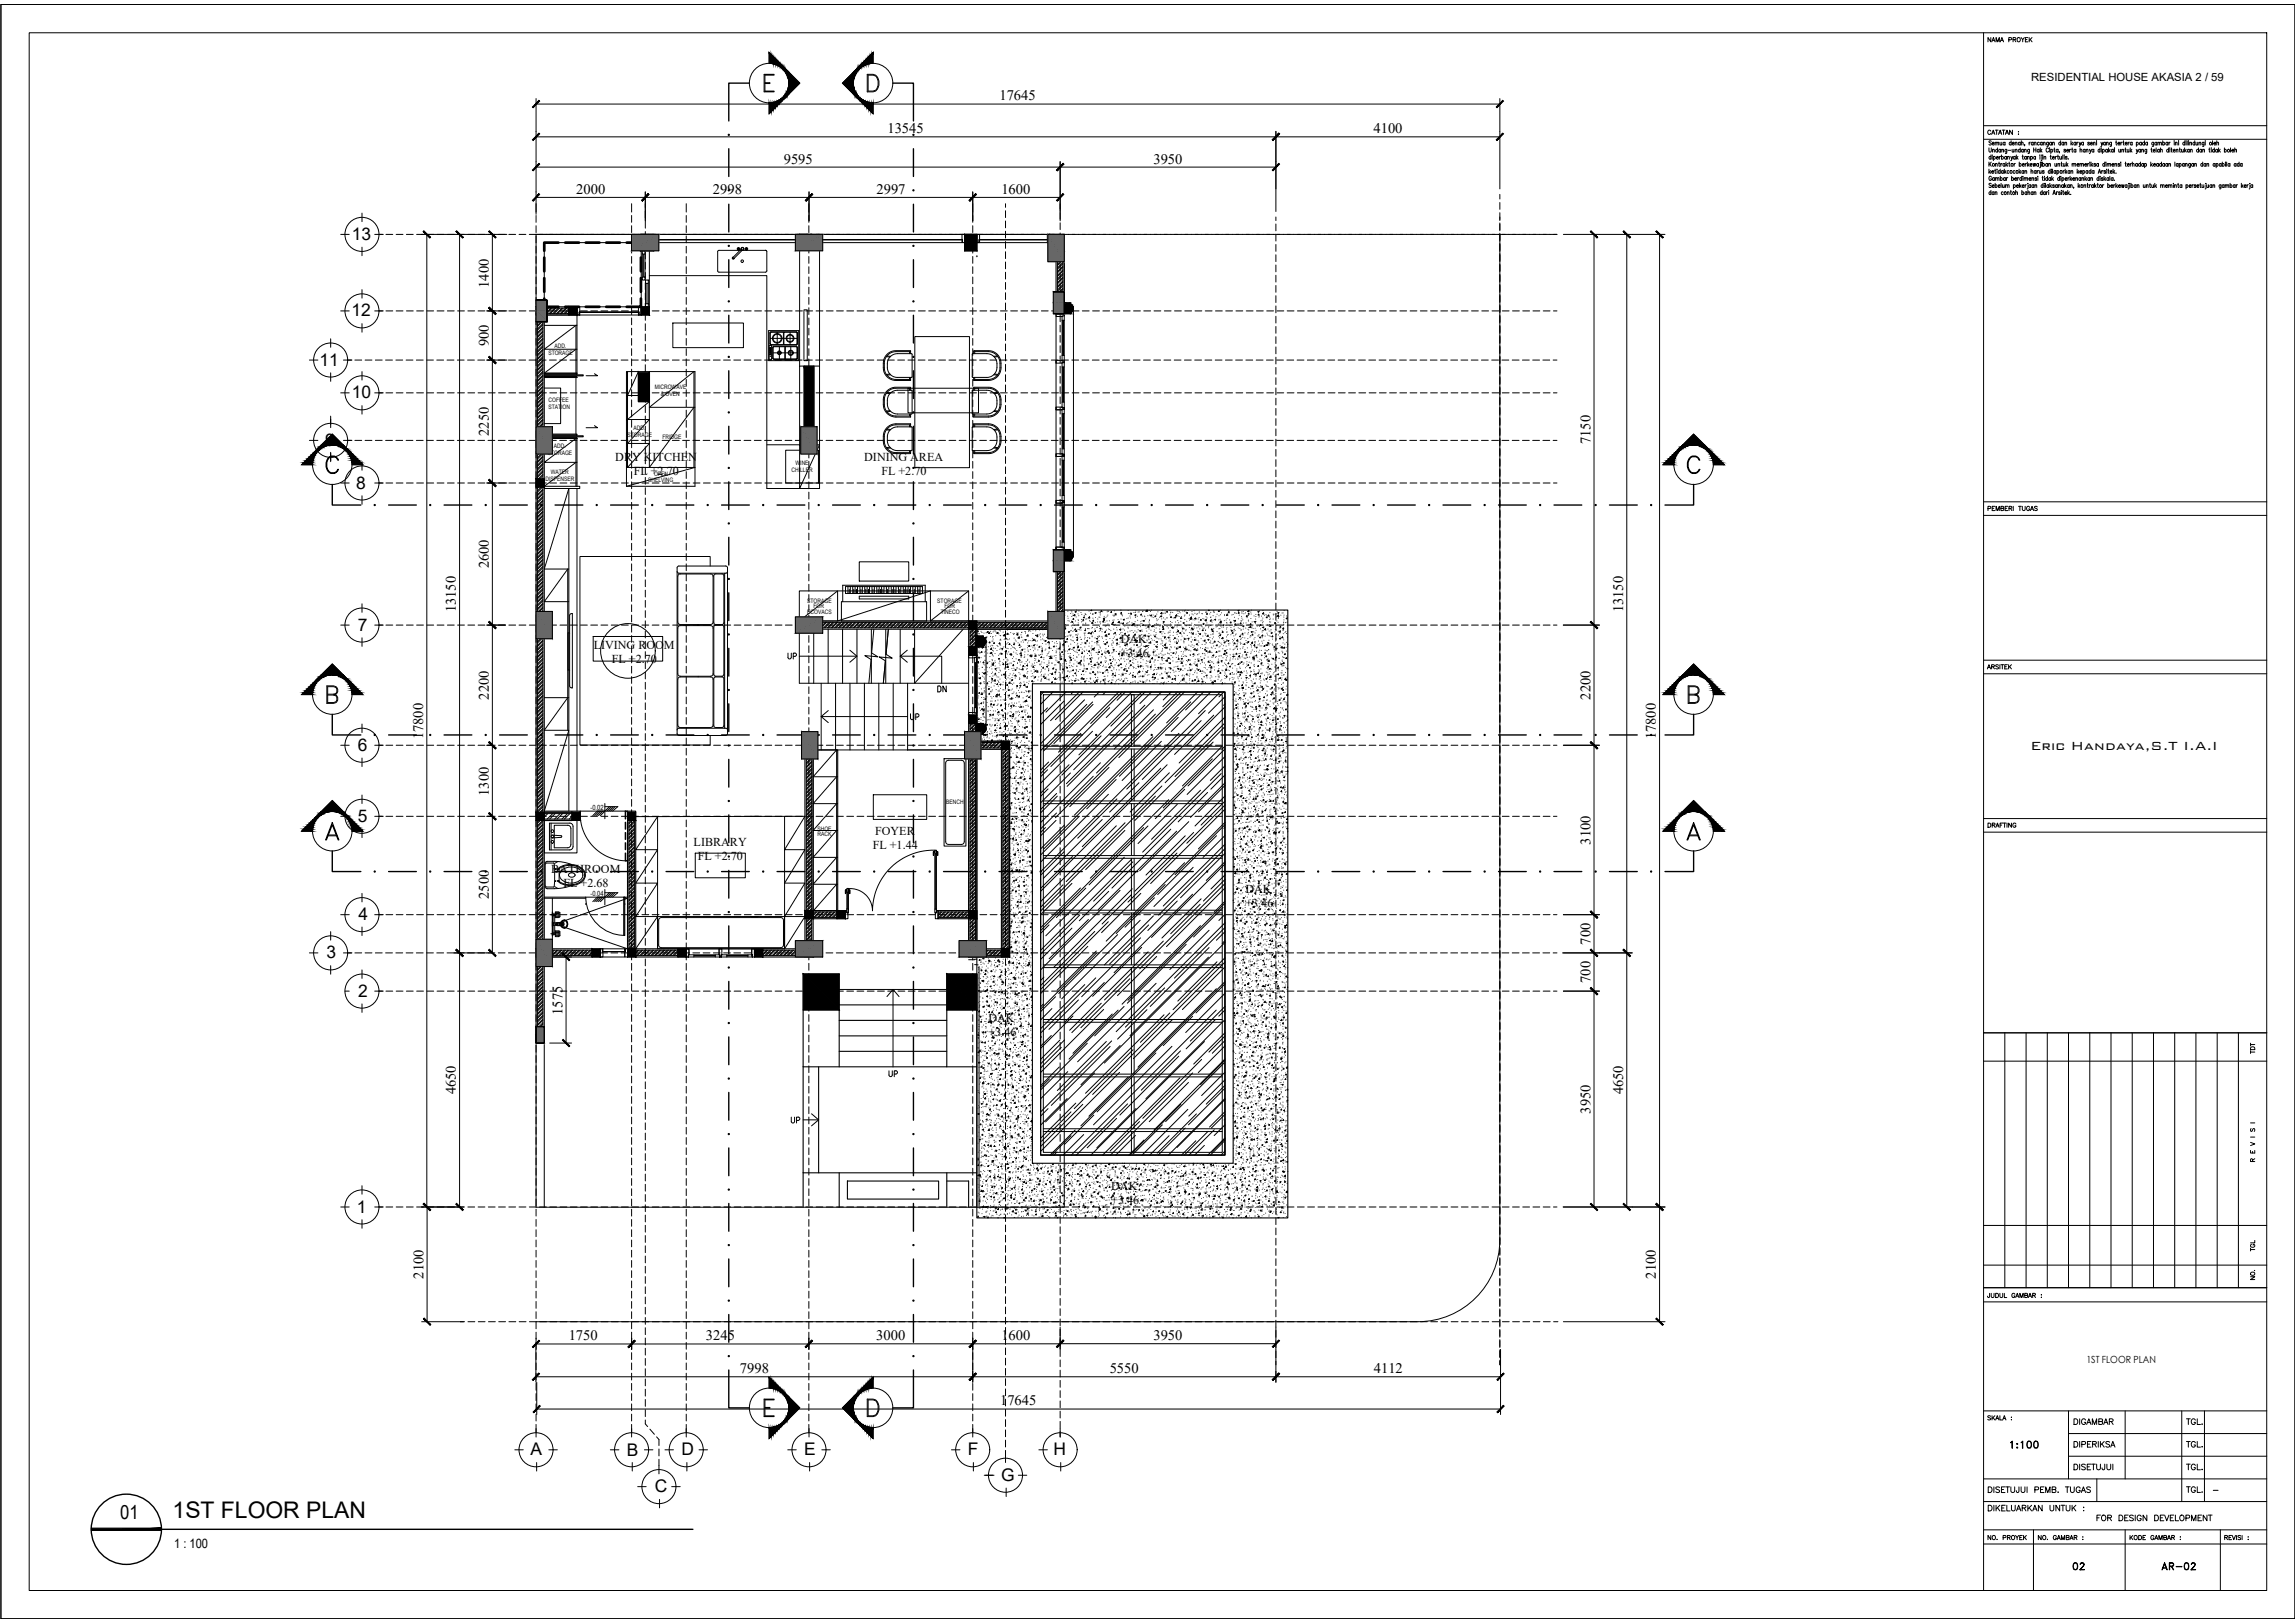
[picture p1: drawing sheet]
<svg xmlns="http://www.w3.org/2000/svg" width="420mm" height="297mm" viewBox="0 0 420 297" stroke-linecap="round" stroke-linejoin="round" font-family="sans-serif">
<defs><g id="words">
<g font-size="4.4">
<text x="378.5" y="288.6">02</text>
<text x="394.8" y="288.6">AR-02</text>
</g>
<text font-size="4.2" x="31.6" y="277.7">1ST FLOOR PLAN</text>
<g font-size="4">
<text x="143.2" y="121.7">UP</text>
<text x="170.7" y="127.7">DN</text>
<text x="165.8" y="133">UP</text>
<text x="161.9" y="198.3">UP</text>
<text x="143.9" y="206.7">UP</text>
</g>
<text font-size="3.6" x="22" y="278.1">01</text>
<g font-size="3.2">
<text x="64.4" y="43.9">13</text>
<text x="64.4" y="57.9">12</text>
<text x="58.5" y="66.9">11</text>
<text x="64.4" y="72.9">10</text>
<text x="59.5" y="81.6">9</text>
<text x="65.2" y="89.4">8</text>
<text x="65.5" y="115.4">7</text>
<text x="65.5" y="137.4">6</text>
<text x="65.5" y="150.4">5</text>
<text x="65.6" y="168.4">4</text>
<text x="59.8" y="175.4">3</text>
<text x="65.6" y="182.4">2</text>
<text x="65.3" y="221.9">1</text>
<text x="97.1" y="266.3">A</text>
<text x="114.8" y="266.4">B</text>
<text x="124.8" y="266.3">D</text>
<text x="147.2" y="266.3">E</text>
<text x="177.2" y="266.3">F</text>
<text x="192.9" y="266.3">H</text>
<text x="119.9" y="273.1">C</text>
<text x="183.3" y="271">G</text>
</g>
<text font-size="2.9" x="371.7" y="137.2">Eric Handaya,S.T I.A.I</text>
<g font-size="2.7">
<text x="183" y="18.4">17645</text>
<text x="143.5" y="29.9">9595</text>
<text x="162.5" y="24.4">13545</text>
<text x="211.2" y="29.9">3950</text>
<text x="251.5" y="24.4">4100</text>
<text x="105.5" y="35.5">2000</text>
<text x="130.5" y="35.5">2998</text>
<text x="160.5" y="35.5">2997</text>
<text x="183.3" y="35.5">1600</text>
<text x="89.5" y="52.7" transform="rotate(-90 89.5 52.7)">1400</text>
<text x="89.5" y="63.4" transform="rotate(-90 89.5 63.4)">900</text>
<text x="89.5" y="79.8" transform="rotate(-90 89.5 79.8)">2250</text>
<text x="291.2" y="81.3" transform="rotate(-90 291.2 81.3)">7150</text>
<text x="89.5" y="104" transform="rotate(-90 89.5 104)">2600</text>
<text x="83.5" y="112.1" transform="rotate(-90 83.5 112.1)">13150</text>
<text x="297.2" y="112.1" transform="rotate(-90 297.2 112.1)">13150</text>
<text x="89.5" y="128" transform="rotate(-90 89.5 128)">2200</text>
<text x="291.2" y="128" transform="rotate(-90 291.2 128)">2200</text>
<text x="77.5" y="135.3" transform="rotate(-90 77.5 135.3)">17800</text>
<text x="303.2" y="135.3" transform="rotate(-90 303.2 135.3)">17800</text>
<text x="89.5" y="145.7" transform="rotate(-90 89.5 145.7)">1300</text>
<text x="291.2" y="154.6" transform="rotate(-90 291.2 154.6)">3100</text>
<text x="89.5" y="164.5" transform="rotate(-90 89.5 164.5)">2500</text>
<text x="291.2" y="172.9" transform="rotate(-90 291.2 172.9)">700</text>
<text x="291.2" y="179.9" transform="rotate(-90 291.2 179.9)">700</text>
<text x="103" y="185.8" transform="rotate(-90 103 185.8)">1575</text>
<text x="83.5" y="200.3" transform="rotate(-90 83.5 200.3)">4650</text>
<text x="291.2" y="203.8" transform="rotate(-90 291.2 203.8)">3950</text>
<text x="297.2" y="200.3" transform="rotate(-90 297.2 200.3)">4650</text>
<text x="77.5" y="234" transform="rotate(-90 77.5 234)">2100</text>
<text x="303.2" y="234" transform="rotate(-90 303.2 234)">2100</text>
<text x="104.1" y="245.3">1750</text>
<text x="129.2" y="245.3">3245</text>
<text x="160.4" y="245.3">3000</text>
<text x="183.3" y="245.3">1600</text>
<text x="211.2" y="245.3">3950</text>
<text x="135.5" y="251.3">7998</text>
<text x="203.2" y="251.3">5550</text>
<text x="251.5" y="251.4">4112</text>
<text x="183.1" y="257.2">17645</text>
</g>
<text font-size="2.6" x="404.3" y="274.1">-</text>
<text font-size="2.4" x="31.9" y="283.3">1 : 100</text>
<g font-size="2.2">
<text x="112.6" y="84.4">DRY KITCHEN</text>
<text x="116" y="86.9">FL +2.70</text>
<text x="158.2" y="84.4">DINING AREA</text>
<text x="161.4" y="86.9">FL +2.70</text>
<text x="108.7" y="118.8">LIVING ROOM</text>
<text x="205.2" y="117.7">DAK</text>
<text x="112" y="121.3">FL +2.70</text>
<text x="205.2" y="120.2">+3.46</text>
<text x="127" y="154.8">LIBRARY</text>
<text x="159.8" y="155.4">FL +1.44</text>
<text x="160.2" y="152.9">FOYER</text>
<text x="100.9" y="159.8">BATHROOM</text>
<text x="127.8" y="157.3">FL +2.70</text>
<text x="103.2" y="162.2">FL +2.68</text>
<text x="228" y="163.5">DAK</text>
<text x="228" y="166">+3.46</text>
<text x="181" y="189.6">+3.46</text>
<text x="181" y="187.1">DAK</text>
<text x="203.4" y="217.8">DAK</text>
<text x="203.4" y="220.3">+3.46</text>
</g>
<text font-size="2.1" x="371.9" y="14.9">RESIDENTIAL HOUSE AKASIA 2 / 59</text>
<text font-size="1.8" x="382" y="249.5">1ST FLOOR PLAN</text>
<g font-size="1.3">
<text x="108.1" y="148.2">-0.02</text>
<text x="108.1" y="163.9">-0.04</text>
</g>
<g font-size="1.1">
<text x="100.4" y="64.9">STORAGE</text>
<text x="101.5" y="63.7">ADD.</text>
<text x="119.9" y="71.3">MICROWAVE</text>
<text x="100.4" y="74.9">STATION</text>
<text x="100.4" y="73.7">COFFEE</text>
<text x="121" y="72.5">&amp; OVEN</text>
<text x="100.3" y="83.3">STORAGE</text>
<text x="101.4" y="82">ADD.</text>
<text x="114.9" y="80">STORAGE</text>
<text x="116" y="78.7">ADD.</text>
<text x="121.3" y="80.4">FRIDGE</text>
<text x="99.9" y="88">DISPENSER</text>
<text x="100.8" y="86.7">WATER</text>
<text x="118.6" y="88.3">SHELVING</text>
<text x="119.7" y="87.1">OPEN</text>
<text x="144.9" y="86.4">CHILLER</text>
<text x="145.6" y="85.2">WINE</text>
<text x="147.8" y="112.3">ECOVACS</text>
<text x="147.8" y="110.3">STORAGE</text>
<text x="148.9" y="111.3">FOR</text>
<text x="171.6" y="110.3">STORAGE</text>
<text x="172.2" y="112.3">TINECO</text>
<text x="172.9" y="111.3">FOR</text>
<text x="173.2" y="147.2">BENCH</text>
<text x="149.7" y="152">SHOE</text>
<text x="149.7" y="153">RACK</text>
</g>
</g></defs>
<!-- layer: XR-KOP A3_MOZART$0$KOP-A1$0$A-GRSKOP -->
<g fill="none" stroke="#000" stroke-width=".18">
<path d="M.2 .8h420v295.5h-420zM.2 .8v295.5h420M5.3 6h409.7v285.1h-409.7zM363.1 6v285.1M420.2 .8v295.5M363.1 25.5h51.9M363.1 23h51.9M363.1 91.8h51.9M363.1 94.3h51.9M363.1 120.8h51.9M363.1 123.3h51.9M363.1 149.8h51.9"/>
<path d="M363.1 152.3h51.9M363.1 189h51.9M363.1 194.2h51.9M367 189v46.7M370.9 189v46.7M374.8 189v46.7M378.7 189v46.7M382.6 189v46.7M386.5 189v46.7M390.4 189v46.7M394.3 189v46.7M398.1 189v46.7"/>
<path d="M402 189v46.7M405.9 189v46.7M409.8 189v46.7M363.1 224.3h51.9M363.1 231.5h51.9M363.1 235.7h51.9M363.1 238.3h51.9M363.1 258.2h51.9M378.7 258.2v12.5M389.1 258.2v12.5M399.4 258.2v16.6M403.6 258.2v16.6"/>
<path d="M363.1 280h51.9M363.1 274.8h51.9M363.1 270.7h51.9M372.3 280v11.1M378.7 266.5h36.3M378.7 262.4h36.3M383.9 270.7v4.1M389.1 280v11.1M406.5 280v11.1M363.1 282.6h51.9M420.2 296.3h.1"/>
</g>
<!-- layer: FURNITURE -->
<g fill="none" stroke="#000" stroke-width=".18">
<path d="M118.9 50.4h21.5v39M131.5 45.9h8.8v3.8h-8.8zM134.2 47a.19 .19 0 0 0-.1 .2 .19 .19 0 0 0 .1 .2 .19 .19 0 0 0 .2-.2M135 45.6h.4M135.2 45.4v.3M135.7 45.6l-1.6 1.6 .1 .1h.2M135.8 45.8l-1.4 1.5M136.5 45.6h.3M136.7 45.4v.3M140.1 45.8l.2 .1M108.8 77.9l.6 .4h-2.1M108.8 68.4l.6 .4h-2.1"/>
<path d="M118.9 73.5v12.1l8.1-11.1M118.9 74.5h8.3M118.9 68h8.3v21M127 68v17.6M167.5 61.6h10v24h-10zM104.1 89.4v59M105.6 89.4v59M104.3 112.7a.4 .4 0 0 1 .5-.4v13.6h-.2M104.3 115.8h-.3v6.8h.3M104.3 112.7v12.8M124 104.6l.3 .3M124.2 114.7l.4-.2h5.5l.4 .2v8.6l-.2 .4-5.8 .1-.3-.3z"/>
<path d="M124.2 105.3l.4-.3h5.5l.4 .3v8.5l-.2 .4-5.8 .1-.3-.2zM124.3 104.9h8.6M127.8 114.3v.2M130 103.6v-1.7h-23.8v34.5h23.8v-1.8M130.7 114.6l.3-.2h1.2l.3 .4v8.6l-.3 .4h-1.2l-.3-.4zM130.7 105.2l.3-.2h1.2l.3 .4v8.6l-.3 .3h-1.2l-.3-.3zM132.7 104.9v28.4M133.2 104.6l-.3 .3M154 110.1h15.6v3.6h-15.6zM154.3 110.1v-3h15.1v3M154.8 107.4h14.1v1.2h-14.1zM155.2 107.4v1.2"/>
<path d="M155.5 107.9v.7M155.7 107.4v1.2M156.1 107.4v1.2M156.3 107.9v.7M156.5 107.4v1.2M156.8 107.9v.7M157 107.4v1.2M157.3 102.8h9.1v3.5h-9.1zM157.3 109.1h9.1v.5h-9.1zM157.4 107.4v1.2M157.6 107.9v.7M157.9 107.4v1.2"/>
<path d="M158.3 107.4v1.2M158.5 107.9v.7M158.8 107.4v1.2M159 107.9v.7M159.2 107.4v1.2M159.6 107.4v1.2M159.8 107.9v.7M160.1 107.4v1.2M160.5 107.4v1.2M160.8 107.9v.7M161 107.4v1.2M161.2 107.9v.7"/>
<path d="M161.4 107.4v1.2M161.6 107.9v.7M161.8 107.4v1.2M162.3 107.4v1.2M162.5 107.9v.7M162.7 107.4v1.2M163.2 107.4v1.2M163.3 107.9v.7M163.6 107.4v1.2M163.9 107.9v.7M164 107.4v1.2M164.5 107.4v1.2"/>
<path d="M164.7 107.9v.7M164.9 107.4v1.2M165.4 107.4v1.2M165.5 107.9v.7M165.8 107.4v1.2M166.1 107.9v.7M166.2 107.4v1.2M166.5 107.9v.7M166.7 107.4v1.2M167.1 107.4v1.2M167.4 107.9v.7M167.6 107.4v1.2"/>
<path d="M168 107.4v1.2M168.3 107.9v.7M168.4 107.4v1.2M104.3 125.5l.2 .3 .1 .1M124 134.3v-30.5l.3-.2h8.6l.3 .3v30.4M124 134.3l.3 .3h8.6l.3-.3M124.2 124.1l.4-.2h5.5l.4 .2v8.6l-.2 .4h-5.8l-.3-.2zM127.8 123.8v.1M130.7 124.1l.3-.2h1.2l.3 .3v8.6l-.3 .3h-1.2l-.3-.3zM132.9 133.3l.3 .3M132.9 133.3h-8.6l-.3 .3"/>
<circle cx="135.2" cy="45.6" r=".23"/>
<circle cx="135.2" cy="45.6" r=".19"/>
<circle cx="135.9" cy="47.8" r=".23"/>
<circle cx="135.9" cy="45.6" r=".23"/>
<circle cx="135.9" cy="45.6" r=".28"/>
<circle cx="136.7" cy="45.6" r=".23"/>
<circle cx="136.7" cy="45.6" r=".19"/>
<circle cx="115" cy="119.1" r="5"/>
</g>
<!-- layer: XR-KOP A3_MOZART$0$KOP-A1$0$A-TXTKOP -->
<g fill="none" stroke="#000" stroke-width=".18">
<path d="M364.5 6.9v.8l-.5-.8v.8M364.6 7.7l.3-.8 .3 .8M364.8 7.4h.3M365.4 7.7v-.8l.3 .8 .3-.8v.8M366.2 7.7l.3-.8 .3 .8M366.3 7.4h.4M367.8 7.3l.4-.1v-.3h-.4v.8M368.5 7.2h.5l.1-.2-.6-.1v.8M368.8 7.2l.3 .5M370 6.9l.3 .3v.5M370.6 6.9l-.3 .3M370.8 7.2h.3"/>
<path d="M371.3 6.9h-.5v.8h.5M371.5 6.9v.8M371.7 7.2l.3 .5M372 6.9l-.5 .5M364.1 27.1v.5l.2 .2 .2-.1 .1-.6M364.1 29.7v.7M364.1 31v.7M364.3 31.4l.2 .3M364.3 30l.3 .4M364.4 31.2l-.3 .4M364.5 24a.29 .29 0 0 0-.4-.2 .29 .29 0 0 0-.2 .3v.2a.29 .29 0 0 0 .2 .3 .29 .29 0 0 0 .4-.2M364.5 28.7h-.1a.22 .22 0 0 0-.3 .2 .22 .22 0 0 0 .4 .1"/>
<path d="M364.5 35.2l-.1-.1a.22 .22 0 0 0-.3 .3 .22 .22 0 0 0 .4 .1M364.5 28.4v.7M364.5 34.8v.8M364.6 25.9l-.2-.1-.3 .1 .5 .4-.2 .3-.3-.2M364.6 33.7l-.2-.2-.3 .2 .5 .4-.2 .2-.3-.1M364.6 29.7l-.5 .5M364.6 32.4a.23 .23 0 0 0-.3-.1 .23 .23 0 0 0-.2 .3v.1a.23 .23 0 0 0 .3 .3 .23 .23 0 0 0 .2-.3h-.2M364.6 24.6l.3-.8 .3 .8M364.6 31.4h.4l-.1-.2a.22 .22 0 0 0-.3 .3 .22 .22 0 0 0 .4 .1M364.7 26.3h.4l-.1-.2a.22 .22 0 0 0-.3 .2 .22 .22 0 0 0 .4 .1M364.7 28.4h.1M364.7 34h.4v-.1a.21 .21 0 0 0-.3 0 .21 .21 0 0 0 0 .3 .21 .21 0 0 0 .3 0"/>
<path d="M364.7 28.6v.5M364.7 24.3h.4M364.8 27.5l.3-.1v.4M364.8 27.3v.5M364.9 28.7h.1a.22 .22 0 0 1 .3 .2 .22 .22 0 0 1-.4 .1M364.9 28.6v.8M365.1 35.2l-.1-.1a.22 .22 0 0 0-.3 .3 .22 .22 0 0 0 .4 .1M365.1 35.1v.5M365.1 32.6a.22 .22 0 0 0-.3 0 .22 .22 0 0 0 0 .3l.1 .1 .2-.1M365.1 32.5v.5M365.2 31.2h.2M365.3 26.2l.3-.1v.5"/>
<path d="M365.3 31v.6l.1 .1M365.3 33.9a.22 .22 0 0 1 .3 0 .22 .22 0 0 1 0 .3l-.1 .1-.2-.1M365.3 35.2l.3-.1v.5M365.3 26v.6M365.3 33.5v.8M365.3 35.1v.5M365.3 23.8h.5M365.3 30.1l.3-.1v.4M365.3 32.7l.3-.1v.4M365.3 29.9v.5M365.3 32.5v.5M365.5 28.8h.4l-.1-.1a.22 .22 0 0 0-.3 .2 .22 .22 0 0 0 .4 .1"/>
<path d="M365.5 23.8v.8M365.6 26.2l.3-.1v.5M365.6 31h.1M365.6 31.2v.5M365.6 32.7l.3-.1 .1 .4M365.7 27.4a.22 .22 0 0 0-.3 0 .22 .22 0 0 0 0 .3l.1 .1 .2-.1M365.7 27.1v.7M365.8 34h.4l-.1-.2a.22 .22 0 0 0-.3 .3 .22 .22 0 0 0 .4 .1M365.9 24.6l.3-.8 .3 .8M365.9 29.9h.2M366 29.7v.6l.1 .1M366 24.3h.4"/>
<path d="M366 28.6v.5M366.2 26v.5l.3-.1M366.2 31.3l-.1-.1a.22 .22 0 0 0-.3 .3 .22 .22 0 0 0 .4 .1M366.2 31v.7M366.2 32.6a.22 .22 0 0 1 .3 0 .22 .22 0 0 1 0 .3l-.1 .1-.2-.1M366.2 32.3v.7M366.3 27.4a.22 .22 0 0 0-.4 0 .22 .22 0 0 0 0 .3l.2 .1 .2-.1M366.3 28.6l-.3 .2M366.3 27.3v.5M366.3 29.9v.5M366.4 33.5v.8M366.4 28.7h.1a.22 .22 0 0 1 .3 .2 .22 .22 0 0 1-.4 .1"/>
<path d="M366.4 28.4v.7M366.5 27.5l.3-.1v.4M366.5 26v.6M366.5 27.3v.5M366.5 29.9l-.2 .2M366.5 23.8h.6M366.6 33.8v.5l.3-.1M366.7 31.3v-.1a.22 .22 0 0 0-.3 .3 .22 .22 0 0 0 .3 .1M366.7 35.2v-.1a.22 .22 0 0 0-.3 .3 .22 .22 0 0 0 .3 .1M366.7 31.2v.5M366.8 23.8v.8M366.9 33.8v.5"/>
<path d="M366.9 31v.7M367 30a.22 .22 0 0 0-.3 0 .22 .22 0 0 0 0 .3l.1 .1 .2-.1M367 29.9v.5M367.1 26.1h-.1a.22 .22 0 0 0-.3 .2 .22 .22 0 0 0 .4 .1M367.1 26v.6M367.1 31.4l.2 .3M367.1 32.6a.22 .22 0 0 0-.3 0 .22 .22 0 0 0 0 .3l.1 .1 .2-.1M367.1 32.5v.5M367.1 24.6l.3-.8 .3 .8M367.2 34l.3-.2v.5M367.2 33.8v.5M367.2 29.7v.7"/>
<path d="M367.2 31.2l-.3 .4M367.2 24.3h.4M367.3 28.7a.22 .22 0 0 0-.3 .2 .22 .22 0 0 0 .3 .1M367.3 28.6v.5M367.3 32.5v.5M367.4 30.1l.2 .3M367.4 27.3v.7l-.3 .1M367.4 27.4h-.1a.22 .22 0 0 0-.3 .2 .22 .22 0 0 0 .4 .1M367.5 34l.3-.2v.5M367.5 35.2l.3-.1v.5M367.5 35.1v.5M367.5 28.8l.3-.1 .1 .4"/>
<path d="M367.5 28.6v.5M367.5 29.9l-.3 .4M367.6 32.5l-.3 .2M367.6 27.5h.5M367.7 29.9h.3M367.8 31.3l-.1-.1a.22 .22 0 0 0-.3 .3 .22 .22 0 0 0 .4 .1M367.8 29.7v.6l.2 .1M368 35.1h.2M368.1 28.6l.2 .5 .2-.5M368.1 34.8v.7l.2 .1M368.2 26.1h-.1a.22 .22 0 0 0-.3 .2 .22 .22 0 0 0 .4 .1M368.2 25.8v.8"/>
<path d="M368.3 32.6a.22 .22 0 0 1 .3 0 .22 .22 0 0 1 0 .3l-.1 .1-.2-.1M368.3 32.3v.7M368.3 29.1l-.2 .3M368.4 27.3v.5l.3-.1M368.4 26.3h.4l-.1-.2a.22 .22 0 0 0-.3 .2 .22 .22 0 0 0 .4 .1M368.4 23.8v.8l-.5-.8v.8M368.6 33.9a.22 .22 0 0 1 .3 0 .22 .22 0 0 1 0 .3l-.1 .1-.2-.1M368.6 33.8v.8M368.7 27.3v.5M368.7 29.9v.5M368.8 32.7h.4v-.1a.22 .22 0 0 0-.3 0 .22 .22 0 0 0 0 .3 .22 .22 0 0 0 .3 0M368.9 31.3l-.1-.1a.22 .22 0 0 0-.3 .3 .22 .22 0 0 0 .4 .1"/>
<path d="M368.9 26.2l.3-.1 .1 .5M368.9 27.5l.3-.1 .1 .4M368.9 28.7a.22 .22 0 0 0-.3 .2 .22 .22 0 0 0 .3 .1M368.9 26v.6M368.9 27.3v.5M368.9 28.6v.5M369 29.9l-.3 .2M369 35.2l.3-.1v.5M369 34.8v.8M369.1 28.4v.7M369.2 34h.3v-.1a.21 .21 0 0 0-.3 0 .21 .21 0 0 0 0 .3 .21 .21 0 0 0 .3 0M369.3 28.8l.2 .3"/>
<path d="M369.4 32.5v.5M369.4 28.6l-.3 .4M369.5 24.1h.1M369.5 24.5h.1M369.6 32.5l-.2 .2M369.6 31v.7M369.7 30a.22 .22 0 0 1 .3 0 .22 .22 0 0 1 0 .3l-.1 .1-.2-.1M369.7 29.7v.7M369.7 33.5v.8M369.8 31.4l.2 .3M369.8 34l.2 .3M369.9 26.1h-.1a.22 .22 0 0 0-.3 .2 .22 .22 0 0 0 .4 .1"/>
<path d="M369.9 27.4a.22 .22 0 0 0-.4 0 .22 .22 0 0 0 0 .3l.1 .1 .3-.1M369.9 26v.6M369.9 27.1v.7M369.9 31.2l-.3 .4M370 33.8l-.3 .4M370.1 26.2l.3-.1v.5M370.1 25.8v.8M370.1 32.6a.22 .22 0 0 0-.3 0 .22 .22 0 0 0 0 .3l.1 .1 .2-.1M370.1 32.3v.7M370.2 35.2v-.1a.22 .22 0 0 1 .3 .3 .22 .22 0 0 1-.3 .1M370.2 34.8v.8M370.2 34h.4l-.1-.1a.21 .21 0 0 0-.3 0 .21 .21 0 0 0 .1 .3 .21 .21 0 0 0 .3 0"/>
<path d="M370.2 28.6h.2M370.2 30.1h.4v-.1a.22 .22 0 0 0-.3 0 .22 .22 0 0 0 0 .3 .22 .22 0 0 0 .3 0M370.3 28.4v.6l.1 .1M370.3 32.3h.1M370.4 32.5v.5M370.4 27.4a.22 .22 0 0 0-.3 0 .22 .22 0 0 0 0 .3l.1 .1 .2-.1M370.4 27.3v.5M370.5 31.3l-.1-.1a.22 .22 0 0 0-.3 .3 .22 .22 0 0 0 .4 .1M370.5 31.2v.5M370.6 32.7l.3-.1v.4M370.6 32.5v.5M370.6 27.5l.3-.1v.4"/>
<path d="M370.6 27.3v.5M370.7 26.5l-.1 .2M370.7 31.4l.3-.2v.5M370.7 31.2v.5M370.7 33.8v.5M370.8 29.9v.5M370.9 32.7l.3-.1v.4M371 28.7h-.1a.22 .22 0 0 0-.3 .2 .22 .22 0 0 0 .4 .1M371 33.8l-.3 .2M371 28.6v.5M371 29.9l-.2 .2M371.1 35.2l-.1-.1a.22 .22 0 0 0-.3 .3 .22 .22 0 0 0 .4 .1"/>
<path d="M371.1 35.1v.5M371.2 29.7v.7M371.2 28.8l.3-.1v.4M371.2 28.6v.5M371.2 33.6h.1M371.3 33.8v.6l-.2 .2M371.3 35.2l.3-.1v.5M371.3 30.1l.2 .3M371.3 34.8v.8M371.5 32.7h.3v-.1a.21 .21 0 0 0-.3 0 .21 .21 0 0 0 0 .3 .21 .21 0 0 0 .3 0M371.5 29.9l-.3 .4M371.5 26v.6"/>
<path d="M371.5 27.3v.7l-.2 .1M371.5 27.4a.22 .22 0 0 0-.3 0 .22 .22 0 0 0 0 .3l.1 .1 .2-.1M371.7 30.1h.3v-.1a.22 .22 0 0 0-.3 0 .22 .22 0 0 0 0 .3 .22 .22 0 0 0 .3 0M371.7 26l-.2 .3M371.8 28.7a.22 .22 0 0 1 .3 .2 .22 .22 0 0 1-.3 .1M371.8 28.6v.8M371.8 33.9a.22 .22 0 0 0-.3 0 .22 .22 0 0 0 0 .3l.1 .1 .2-.1M371.8 33.8v.5M371.8 31.4l.3-.2 .1 .5M371.8 31v.7M372 32.7l.3-.1v.4M372 32.5v.5"/>
<path d="M372.2 29.9l.1 .5 .1-.5 .1 .5 .2-.5M372.2 35.2l-.1-.1a.22 .22 0 0 0-.3 .3 .22 .22 0 0 0 .4 .1M372.2 35.1v.5M372.2 26.1a.22 .22 0 0 0-.3 .2 .22 .22 0 0 0 .3 .1M372.2 26v.6M372.3 27.1v.7M372.3 27.4h.4M372.3 33.9a.22 .22 0 0 0-.3 0 .22 .22 0 0 0 0 .3l.1 .1 .2-.1M372.3 33.8v.5M372.4 35.2l.3-.1v.5M372.4 35.1v.5M372.4 26.2l.3-.1 .1 .5"/>
<path d="M372.4 26v.6M372.5 34l.3-.2 .1 .5M372.5 33.8v.5M372.7 28.7h-.1a.22 .22 0 0 0-.3 .2 .22 .22 0 0 0 .4 .1M372.7 28.6v.5M372.7 27.1v.7M372.8 31.3l-.1-.1a.22 .22 0 0 0-.3 .3 .22 .22 0 0 0 .4 .1M372.8 31.2v.5M372.9 32.6l-.1-.1-.3 .1 .3 .2v.2l-.3-.1M373 31.2v.5M373.1 32.3h.1M373.1 32.5v.5"/>
<path d="M373.2 30a.22 .22 0 0 0-.3 0 .22 .22 0 0 0 0 .3l.1 .1 .2-.1M373.2 31.2l-.2 .2M373.2 29.9v.5M373.3 27.4a.22 .22 0 0 0-.3 0 .22 .22 0 0 0 0 .3l.1 .1 .2-.1M373.3 27.3v.5M373.3 26.1a.22 .22 0 0 0-.3 .2 .22 .22 0 0 0 .3 .1M373.3 31.2l.1 .5 .3-.1M373.4 28.4h.1M373.5 28.6v.5M373.5 27.1v.7M373.5 29.7h.1M373.5 29.9v.7l-.1 .1"/>
<path d="M373.6 27.5l.2 .3M373.7 31.2v.5M373.7 29.7h.1M373.7 29.9v.5M373.8 28.4h.1M373.8 28.6v.6l-.1 .2M373.8 27.3l-.3 .4M373.8 32.5h.3M373.9 26.1h-.1a.22 .22 0 0 0-.3 .2 .22 .22 0 0 0 .4 .1M373.9 35.2l-.1-.1a.22 .22 0 0 0-.3 .3 .22 .22 0 0 0 .4 .1M373.9 26v.6M373.9 34.8v.8"/>
<path d="M373.9 30a.22 .22 0 0 1 .4 0 .22 .22 0 0 1 0 .3l-.2 .1-.2-.1M373.9 32.3v.6l.2 .1M373.9 29.7v.7M374 28.4h.1M374 28.6v.5M374 33.9a.22 .22 0 0 0-.3 0 .22 .22 0 0 0 0 .3l.1 .1 .2-.1M374 33.5v.8M374.1 26.2l.3-.1v.5M374.1 26v.6M374.2 28.8l.3-.1v.4M374.2 28.6v.5M374.2 31.3l-.3-.1v.2l.3 .2-.1 .1-.2-.1"/>
<path d="M374.2 33.6h.1M374.3 33.8v.5M374.3 32.3h.1M374.3 32.5v.5M374.4 35.2v-.1a.22 .22 0 0 0-.3 .3 .22 .22 0 0 0 .3 .1M374.4 35.1v.5M374.5 33.5v.8M374.7 35.1v.5M374.9 30a.22 .22 0 0 0-.4 0 .22 .22 0 0 0 0 .3l.2 .1 .2-.1M374.9 32.6a.22 .22 0 0 0-.4 0 .22 .22 0 0 0 0 .3l.2 .1 .2-.1M374.9 29.9v.5M374.9 32.3v.7"/>
<path d="M374.9 35.1l-.2 .2M375 26v.7l-.3 .1M375 26.1h-.1a.22 .22 0 0 0-.3 .2 .22 .22 0 0 0 .4 .1M375 27.2a.23 .23 0 0 0-.3-.1 .23 .23 0 0 0-.1 .3v.1a.23 .23 0 0 0 .1 .3 .23 .23 0 0 0 .3-.1M375.1 30.1l.3-.1v.4M375.1 33.9a.22 .22 0 0 0-.4 0 .22 .22 0 0 0 0 .3l.2 .1 .2-.1M375 34.9h.1M375.1 29.9v.5M375.1 33.8v.5M375.1 35.1v.5M375.2 27.1h.1M375.2 27.3v.5"/>
<path d="M375.3 33.5v.8M375.3 31.3v-.1a.22 .22 0 0 0-.3 .3 .22 .22 0 0 0 .3 .1M375.3 28.6h.2M375.3 31v.7M375.4 34l.2 .3M375.4 28.4v.6l.2 .1M375.4 32.6a.22 .22 0 0 0-.3 0 .22 .22 0 0 0 0 .3l.1 .1 .2-.1M375.4 32.5v.5M375.5 27.4a.22 .22 0 0 1 .3 .2 .22 .22 0 0 1-.3 .1M375.5 27.3v.8M375.6 26.1h-.1a.22 .22 0 0 0-.3 .2 .22 .22 0 0 0 .4 .1M375.5 31h.1"/>
<path d="M375.6 26v.6M375.6 31.2v.5M375.6 33.8l-.3 .4M375.6 32.3v.7M375.8 28.8h.3l-.1-.1a.22 .22 0 0 0-.3 .2 .22 .22 0 0 0 .4 .1M375.8 32.7l.2 .3M375.8 26.2l.3-.1v.5M375.8 26v.6M375.8 31v.7M375.8 35.6l.3-.8 .2 .8M375.9 32.5l-.3 .4M375.9 35.4h.3"/>
<path d="M376 27.3h.2M376.1 27.1v.6l.1 .1M376.1 33.9l-.1-.1-.2 .1 .3 .2v.2l-.3-.1M376.2 29.9v.5l.3-.1M376.3 28.6v.5M376.4 31.3l-.1-.1a.22 .22 0 0 0-.3 .3 .22 .22 0 0 0 .4 .1M376.4 31.2v.5M376.5 35.1v.5M376.5 28.6l-.2 .2M376.5 29.9v.5M376.6 31.3v-.1a.22 .22 0 0 1 .3 .3 .22 .22 0 0 1-.3 .1M376.6 31.2v.8"/>
<path d="M376.6 33.9a.22 .22 0 0 0-.3 0 .22 .22 0 0 0 0 .3l.1 .1 .2-.1M376.6 33.8v.5M376.7 28.6h.2M376.7 35.1l-.2 .2M376.8 28.4v.6l.1 .1M376.8 30.1l.3-.1v.4M376.8 29.9v.5M376.8 27.4a.22 .22 0 0 0-.3 0 .22 .22 0 0 0 0 .3l.1 .1 .2-.1M376.8 27.3v.5M376.8 34l.3-.2 .1 .5M376.8 33.8v.5M377.1 27.8l-.1 .2"/>
<path d="M377.1 32.6a.22 .22 0 0 0-.4 0 .22 .22 0 0 0 0 .3l.1 .1 .3-.1M377.1 32.3v.7M377.1 28.6v.5l.3-.1M377.2 35.2l-.3-.1v.2l.3 .2-.1 .1-.2-.1M377.3 26.1h-.1a.22 .22 0 0 0-.3 .2 .22 .22 0 0 0 .4 .1M377.3 32.3h.1M377.3 25.8v.8M377.3 32.5v.5M377.3 29.9h.2M377.4 29.7v.6l.1 .1M377.4 34.9h.1M377.4 28.6v.5"/>
<path d="M377.4 35.1v.5M377.5 32.6a.22 .22 0 0 1 .4 .2 .22 .22 0 0 1-.4 .1M377.5 32.5v.8M377.6 35.1h.2M377.6 28.4v.7M377.7 34.8v.7l.1 .1M377.7 31.2v.5M377.7 29.9l.1 .5 .3-.1M377.8 33.9a.22 .22 0 0 0-.4 0 .22 .22 0 0 0 0 .3l.1 .1 .3-.1M377.8 33.8v.5M377.8 26.1a.22 .22 0 0 0-.3 .2 .22 .22 0 0 0 .3 .1M377.8 26v.6"/>
<path d="M377.9 28.4h.1M377.9 28.6v.5M377.9 31.2l-.2 .2M378 33.5v.8M378 26.2l.3-.1 .1 .5M378 35.3h.4l-.1-.2a.22 .22 0 0 0-.3 .3 .22 .22 0 0 0 .4 .1M378 26v.6M378.1 32.7h.3v-.1a.21 .21 0 0 0-.3 0 .21 .21 0 0 0 0 .3 .21 .21 0 0 0 .3 0M378.1 29.9v.5M378.1 31v.7M378.1 34l.2 .3M378.2 27.4h-.3v.1l.3 .2-.1 .1-.3-.1"/>
<path d="M378.2 31.4l.2 .3M378.3 33.8l-.3 .4M378.3 29.7v.7M378.4 27.5h.3v-.1a.21 .21 0 0 0-.3 0 .21 .21 0 0 0 0 .3 .21 .21 0 0 0 .3 0M378.4 31.2l-.3 .4M378.4 30.1l.2 .3M378.4 28.7h-.3v.1l.3 .2-.1 .1-.2-.1M378.6 34.8v.8M378.6 29.9l-.3 .4M378.6 32.5v.5M378.7 29.1h.1M378.7 35.3l.2 .3"/>
<path d="M378.8 32.5l-.2 .2M378.8 33.9a.22 .22 0 0 0-.3 0 .22 .22 0 0 0 0 .3l.1 .1 .2-.1M378.8 33.8v.5M378.9 35.1l-.3 .4M378.9 27.3v.5M378.9 31.3v-.1a.22 .22 0 0 0-.3 .3 .22 .22 0 0 0 .3 .1M378.9 31.2v.5M379 32.3v.7M379 34l.3-.2 .1 .5M379 33.8v.5M379.1 35.5v.1M379.1 32.7l.2 .3"/>
<path d="M379.1 27.3l-.2 .2M379.1 31.4l.3-.2 .1 .5M379.1 25.8v.8M379.1 31.2v.5M379.3 26.3l.2 .3M379.3 27.3h.2M379.3 32.5l-.3 .4M379.4 27.1v.6l.1 .1M379.4 30.1l.3-.1v.4M379.4 29.9v.5M379.4 26l-.3 .4M379.5 32.7h.3v-.1a.22 .22 0 0 0-.3 0 .22 .22 0 0 0 0 .3 .22 .22 0 0 0 .3 0"/>
<path d="M379.7 34.3l-.1 .2M379.7 30.1l.3-.1v.4M380 26.1a.22 .22 0 0 0-.3 .2 .22 .22 0 0 0 .3 .1M380 32.7l.3-.1v.4M380 26v.6M380 32.5v.5M380 27.4a.22 .22 0 0 0-.3 .2 .22 .22 0 0 0 .3 .1M380 27.3v.5M380.2 26v.6M380.2 30.1h.4v-.1a.22 .22 0 0 0-.3 0 .22 .22 0 0 0 0 .3 .22 .22 0 0 0 .3 0M380.3 31v.7M380.4 31.4l.2 .3"/>
<path d="M380.5 26l-.3 .3M380.5 33.5v.8M380.6 31.2l-.3 .4M380.6 34l.2 .3M380.6 26l.2 .6 .2-.6M380.8 33.8l-.3 .4M380.8 30.1l.3-.1v.4M380.8 31.4h.3v-.2a.22 .22 0 0 0-.3 .3 .22 .22 0 0 0 .3 .1M380.8 29.9v.5M380.8 26.6l-.2 .2M380.8 27.5l.3-.1v.4M380.8 27.1v.7"/>
<path d="M380.9 32.6a.22 .22 0 0 0-.3 .2 .22 .22 0 0 0 .3 .1M380.9 32.5v.5M381.1 30.1l.3-.1v.4M381.1 32.7l.3-.1 .1 .4M381.1 32.5v.5M381.3 31.3l.1-.1a.22 .22 0 0 1 .3 .3 .22 .22 0 0 1-.4 .1M381.3 31.2v.8M381.4 26.1a.22 .22 0 0 0-.3 .2 .22 .22 0 0 0 .3 .1M381.4 26v.6M381.5 34l.3-.2v.5M381.5 33.8v.5M381.7 30.1h.3v-.1a.22 .22 0 0 0-.3 0 .22 .22 0 0 0 0 .3 .22 .22 0 0 0 .3 0"/>
<path d="M381.7 32.3v.7M381.7 27.4a.22 .22 0 0 0-.3 0 .22 .22 0 0 0 0 .3l.1 .1 .2-.1M381.7 27.3v.5M381.8 32.7l.2 .3M381.9 27.5l.3-.1 .1 .4M381.9 27.3v.5M382 32.5l-.3 .4M382.1 33.8h.2M382.2 33.5v.7l.1 .1M382.2 29.9v.5M382.2 31.3v-.1a.22 .22 0 0 0-.3 .3 .22 .22 0 0 0 .3 .1M382.2 31.2v.5"/>
<path d="M382.4 29.9l-.2 .2M382.5 33.8v.5M382.5 26.1h-.3v.1l.3 .2-.1 .2-.2-.2M382.5 27.3l.2 .5 .2-.5M382.6 32.6a.22 .22 0 0 0-.4 0 .22 .22 0 0 0 0 .3l.2 .1 .2-.1M382.6 32.5v.5M382.6 29.7h.1M382.6 29.9v.5M382.7 26.3h.4l-.1-.2a.22 .22 0 0 0-.3 .2 .22 .22 0 0 0 .4 .1M382.7 27.8l-.2 .3M382.7 33.8l-.2 .2M382.8 32.7l.3-.1v.4"/>
<path d="M382.8 32.5v.5M382.8 31.3l-.1-.1a.22 .22 0 0 0-.3 .3 .22 .22 0 0 0 .4 .1M382.8 31v.7M382.8 29.7v.7M382.9 30.1l.2 .3M383.1 29.9l-.3 .4M383.2 26.2l.3-.1 .1 .5M383.2 33.9a.22 .22 0 0 0-.3 0 .22 .22 0 0 0 0 .3l.1 .1 .2-.1M383.2 26v.6M383.2 33.8v.5M383.3 27.4a.22 .22 0 0 0-.3 0 .22 .22 0 0 0 0 .3l.1 .1 .2-.1M383.3 27.3v.5"/>
<path d="M383.4 31.3l-.1-.1a.22 .22 0 0 0-.3 .3 .22 .22 0 0 0 .4 .1M383.4 31.2v.5M383.4 33.5v.8M383.6 34l.2 .3M383.7 30h-.3v.1l.3 .2-.2 .1-.2-.1M383.7 33.8l-.3 .4M383.8 25.8h.1M383.8 26v.6M384 33.8h.2M384 33.5v.7l.2 .1M384.1 31.7l.3-.7 .2 .7M384.2 30a.22 .22 0 0 0-.3 0 .22 .22 0 0 0 0 .3l.1 .1 .2-.1"/>
<path d="M384.2 29.9v.5M384.2 31.5h.3M384.2 32.6a.22 .22 0 0 0-.3 0 .22 .22 0 0 0 0 .3l.1 .1 .2-.1M384.2 32.3v.7M384.5 27.4h-.1a.22 .22 0 0 0-.3 .2 .22 .22 0 0 0 .4 .1M384.5 32.3h.1M384.5 27.1v.7M384.5 32.5v.5M384.6 26l.2 .6 .2-.6M384.7 27.1h.1M384.7 27.3v.5M384.8 31.2v.5"/>
<path d="M384.8 26.6l-.2 .2M384.9 27.4a.22 .22 0 0 1 .3 0 .22 .22 0 0 1 0 .3l-.1 .1-.2-.1M384.9 27.3v.8M384.9 33.8v.5M385 31.2l-.2 .2M385 32.6l-.1-.1-.2 .1 .3 .2v.2l-.3-.1M385.2 33.8l-.3 .2M385.2 32.3v.7M385.3 30a.22 .22 0 0 0-.3 0 .22 .22 0 0 0 0 .3l.1 .1 .2-.1M385.3 29.7v.7M385.3 32.7l.2 .3M385.4 26.1a.22 .22 0 0 0-.3 .2 .22 .22 0 0 0 .3 .1"/>
<path d="M385.4 26v.6M385.5 31.3l-.3-.1v.2l.3 .2-.1 .1-.2-.1M385.5 32.5l-.3 .4M385.5 29.7h.1M385.6 29.9v.5M385.6 26.2l.3-.1 .1 .5M385.6 26v.6M385.7 31h.1M385.7 31.2v.5M385.8 30.1l.3-.1v.4M385.8 29.9v.5M385.8 27.4a.22 .22 0 0 0-.3 0 .22 .22 0 0 0 0 .3l.1 .1 .2-.1"/>
<path d="M385.8 27.3v.5M385.9 33.9v-.1a.22 .22 0 0 1 .3 .3 .22 .22 0 0 1-.3 .1M385.9 33.5v.8M385.9 31.2h.2M386 31v.6l.1 .1M386 27.1v.7M386.1 32.6a.22 .22 0 0 0-.4 0 .22 .22 0 0 0 0 .3l.1 .1 .3-.1M386.1 32.5v.5M386.1 30.1l.3-.1v.4M386.1 27.5l.2 .3M386.3 32.3v.7M386.3 31.4h.4l-.1-.2a.22 .22 0 0 0-.3 .3 .22 .22 0 0 0 .4 .1"/>
<path d="M386.3 27.3l-.3 .4M386.4 34h.4l-.1-.2a.22 .22 0 0 0-.3 .3 .22 .22 0 0 0 .4 .1M386.6 26l-.1 .7-.2 .1M386.6 26.1h-.1a.22 .22 0 0 0-.3 .2 .22 .22 0 0 0 .4 .1M386.6 30.1h.4v-.1a.22 .22 0 0 0-.3 0 .22 .22 0 0 0 0 .3 .22 .22 0 0 0 .3 0M386.9 32.6a.22 .22 0 0 0-.4 0 .22 .22 0 0 0 0 .3l.1 .1 .3-.1M386.9 31v.7M386.9 32.5v.5M386.9 27.4a.22 .22 0 0 0-.3 0 .22 .22 0 0 0 0 .3l.1 .1 .2-.1M386.9 27.3v.5M387 31.4l.2 .3M387 33.8v.5"/>
<path d="M387.1 33h.1M387.1 27.1h.1M387.1 27.3v.5M387.1 31.2l-.2 .4M387.2 30.1l.3-.1v.4M387.2 29.9v.5M387.2 33.8l-.2 .2M387.3 26h.2M387.4 33.5v.8M387.4 31.7h.1M387.4 25.8v.6l.2 .2M387.5 34l.2 .3"/>
<path d="M387.7 33.8l-.3 .4M387.7 26.3h.4l-.1-.2a.22 .22 0 0 0-.3 .2 .22 .22 0 0 0 .4 .1M387.9 34h.3v-.1a.21 .21 0 0 0-.3 0 .21 .21 0 0 0 0 .3 .21 .21 0 0 0 .3 0M387.9 27.3v.5l.3-.1M388.1 30h-.3v.1l.3 .2-.1 .1-.3-.1M388.2 27.3v.5M388.2 29.7h.1M388.3 26v.6M388.3 29.9v.5M388.4 33.8l.1 .5 .1-.5 .1 .5 .2-.5M388.5 27.5l.2-.1 .1 .4M388.5 27.3v.5"/>
<path d="M388.5 26l-.2 .3M388.7 26h.2M388.7 25.8v.6l.2 .2M389 27.3h.2M389 29.9h.3M389.1 26.3h.3v-.2a.22 .22 0 0 0-.3 .2 .22 .22 0 0 0 .3 .1M389.1 27.1v.6l.2 .1M389.1 29.7l.1 .7h.1M389.4 33.9a.22 .22 0 0 0-.3 0 .22 .22 0 0 0 0 .3l.1 .1 .2-.1M389.4 33.8v.5M389.4 27.3l.1 .5 .3-.1M389.5 30.1h.3v-.1a.22 .22 0 0 0-.3 0 .22 .22 0 0 0 0 .3 .22 .22 0 0 0 .3 0"/>
<path d="M389.6 26v.6M389.7 33.6h.1M389.8 33.8v.6l-.2 .2M389.8 27.3v.5M389.8 26l-.2 .3M389.9 33.6h.1M389.9 33.8v.5M390 27.1v.7M390 29.9v.5M390.1 27.5l.2 .3M390.1 33.9a.22 .22 0 0 1 .4 0 .22 .22 0 0 1 0 .3l-.2 .1-.2-.1M390.1 33.5v.8"/>
<path d="M390.2 29.9l-.2 .2M390.3 27.3l-.3 .4M390.3 26.1a.22 .22 0 0 0-.3 .2 .22 .22 0 0 0 .3 .1M390.3 26v.6M390.4 30.1l.3-.1v.4M390.4 29.7v.7M391.1 33.9l-.1-.1a.22 .22 0 0 0-.3 .3 .22 .22 0 0 0 .4 .1M391.1 33.8v.5M391.1 27.3l.2 .5 .1-.5M391.1 26.1h.1a.22 .22 0 0 1 .3 .2 .22 .22 0 0 1-.4 .1M391.1 26v.8M391.3 27.8l-.2 .3"/>
<path d="M391.3 34l.3-.2v.5M391.3 33.8v.5M391.3 30a.22 .22 0 0 0-.3 0 .22 .22 0 0 0 0 .3l.1 .1 .2-.1M391.3 29.9v.5M391.9 30a.22 .22 0 0 0-.4 0 .22 .22 0 0 0 0 .3l.1 .1 .3-.1M391.9 29.7v.7M391.9 27.4a.22 .22 0 0 0-.3 0 .22 .22 0 0 0 0 .3l.1 .1 .2-.1M391.9 27.3v.5M392 26.1a.22 .22 0 0 0-.3 .2 .22 .22 0 0 0 .3 .1M392 26v.6M392.1 27.5l.3-.1v.4M392.1 27.3v.5"/>
<path d="M392.4 33.8v.5l.3-.1M392.4 30a.22 .22 0 0 0-.3 0 .22 .22 0 0 0 0 .3l.1 .1 .2-.1M392.4 29.9v.5M392.6 26.1h-.1a.22 .22 0 0 0-.3 .2 .22 .22 0 0 0 .4 .1M392.6 25.8v.8M392.6 30a.22 .22 0 0 1 .4 0 .22 .22 0 0 1 0 .3l-.2 .1-.2-.1M392.6 29.9v.8M392.7 33.8v.5M393 34l.3-.2v.5M393 33.8v.5M393 27.3v.7l-.3 .1M393 27.4a.22 .22 0 0 0-.3 0 .22 .22 0 0 0 0 .3l.1 .1 .2-.1"/>
<path d="M393.2 26.1h-.1a.22 .22 0 0 0-.3 .2 .22 .22 0 0 0 .4 .1M393.2 26v.6M393.5 33.8h.2M393.6 33.5v.7l.2 .1M393.8 29.7v.7M393.8 27.3h.2M393.9 27.1v.6l.1 .1M393.9 30.1l.2 .3M393.9 33.8l.1 .5 .3-.1M394 29.9l-.2 .4M394.2 27.5h.4l-.1-.1a.22 .22 0 0 0-.3 0 .22 .22 0 0 0 .1 .3 .22 .22 0 0 0 .3 0M394.3 30.1h.3v-.1a.21 .21 0 0 0-.3 0 .21 .21 0 0 0 0 .3 .21 .21 0 0 0 .3 0"/>
<path d="M394.3 33.8v.5M394.3 26v.7l-.3 .1M394.3 26.1h-.1a.22 .22 0 0 0-.3 .2 .22 .22 0 0 0 .4 .1M394.5 33.5v.8M394.6 34l.2 .3M394.7 27.1v.7M394.8 33.8l-.3 .4M394.9 26.1h-.1a.22 .22 0 0 0-.3 .2 .22 .22 0 0 0 .4 .1M394.9 26v.6M395.1 26.2l.3-.1v.5M395.1 26v.6M395.1 30a.22 .22 0 0 0-.3 0 .22 .22 0 0 0 0 .3l.1 .1 .2-.1"/>
<path d="M395.1 29.9v.5M395.3 27.4a.22 .22 0 0 0-.3 .2 .22 .22 0 0 0 .3 .1M395.3 27.3v.5M395.4 26.2l.3-.1v.5M395.5 27.5l.3-.1 .1 .4M395.5 27.1v.7M395.6 34l.3-.2v.5M395.6 33.8v.5M395.7 30a.22 .22 0 0 0-.3 0 .22 .22 0 0 0 0 .3l.1 .1 .2-.1M395.7 29.7v.7M395.9 34l.3-.2v.5M395.9 26.1h.1a.22 .22 0 0 1 .3 .2 .22 .22 0 0 1-.4 .1"/>
<path d="M395.9 25.8v.8M396.3 30a.22 .22 0 0 0-.4 0 .22 .22 0 0 0 0 .3l.2 .1 .2-.1M396.3 29.9v.5M396.5 34h.3l-.1-.2a.22 .22 0 0 0-.3 .3 .22 .22 0 0 0 .4 .1M396.8 30a.22 .22 0 0 0-.3 0 .22 .22 0 0 0 0 .3l.1 .1 .2-.1M396.8 29.9v.5M396.9 26.1h-.1a.22 .22 0 0 0-.3 .2 .22 .22 0 0 0 .4 .1M396.9 26v.6M397 34l.3-.2v.5M397 33.8v.5M397 27.4a.22 .22 0 0 0-.3 0 .22 .22 0 0 0 0 .3l.1 .1 .2-.1M397 27.1v.7"/>
<path d="M397 30.1l.3-.1 .1 .4M397 29.9v.5M397.1 26v.6M397.2 27.1h.1M397.2 27.3v.5M397.3 26l-.2 .3M397.3 34l.3-.2v.5M397.5 27.3h.2M397.5 27.1v.6l.2 .1M397.9 27.5h.3v-.1a.22 .22 0 0 0-.3 0 .22 .22 0 0 0 0 .3 .22 .22 0 0 0 .3 0M397.9 33.6h.1M397.9 33.8v.5"/>
<path d="M398 25.8h.1M398 26v.6M398.1 34l.3-.2v.5M398.1 33.8v.5M398.2 29.7v.7M398.3 26.2l.3-.1v.5M398.3 26v.6M398.4 27.5l.3-.1v.4M398.4 27.3v.5M398.7 33.8h.2M398.8 30a.22 .22 0 0 0-.4 0 .22 .22 0 0 0 0 .3l.2 .1 .2-.1M398.8 33.5v.7l.1 .1"/>
<path d="M398.8 29.9v.5M398.8 25.8h.1M398.9 26v.6M399 30a.22 .22 0 0 1 .3 0 .22 .22 0 0 1 0 .3l-.1 .1-.2-.1M399 27.3h.2M399 29.9v.8M399.1 27.1v.6l.1 .1M399.4 27.3v.5l.3-.1M399.4 33.9a.22 .22 0 0 0-.3 0 .22 .22 0 0 0 0 .3l.1 .1 .2-.1M399.4 33.8v.5M399.7 27.3v.5M399.9 30h-.1a.22 .22 0 0 0-.3 .2 .22 .22 0 0 0 .4 .1"/>
<path d="M399.9 29.9v.5M399.9 27.1v.7M400 26.1h-.1a.22 .22 0 0 0-.3 .2 .22 .22 0 0 0 .4 .1M400 25.8v.8M400.1 27.5l.2 .3M400.1 30.1l.3-.1v.4M400.1 29.9v.5M400.2 25.8h.1M400.2 33.9a.22 .22 0 0 1 .3 0 .22 .22 0 0 1 0 .3l-.1 .1-.2-.1M400.2 26v.6M400.2 33.8v.8M400.2 27.3l-.3 .4"/>
<path d="M400.4 25.8v.8M400.7 25.8h.1M400.7 26v.6M400.8 34h.3v-.1a.21 .21 0 0 0-.3 0 .21 .21 0 0 0 0 .3 .21 .21 0 0 0 .3 0M400.8 27.4a.22 .22 0 0 0-.3 0 .22 .22 0 0 0 0 .3l.1 .1 .2-.1M400.8 27.3v.5M400.9 26.2l.3-.1v.5M400.9 26v.6M401 27.5l.3-.1v.4M401 29.9v.7l-.3 .1M401 30a.22 .22 0 0 0-.3 0 .22 .22 0 0 0 0 .3l.1 .1 .2-.1M401 27.3v.5"/>
<path d="M401.3 33.8v.5M401.5 33.8l-.2 .2M401.6 30a.22 .22 0 0 0-.4 0 .22 .22 0 0 0 0 .3l.2 .1 .2-.1M401.6 29.9v.5M401.8 30.1l.3-.1v.4M401.8 29.9v.5M401.8 26.1a.22 .22 0 0 0-.3 .2 .22 .22 0 0 0 .3 .1M401.8 25.8v.8M402 26l.1 .5 .2-.1M402 33.9l-.1-.1-.2 .1 .3 .2v.2l-.3-.1M402.2 34h.3v-.2a.22 .22 0 0 0-.3 .3 .22 .22 0 0 0 .3 .1M402.3 26v.6"/>
<path d="M402.5 27.4a.22 .22 0 0 0-.3 0 .22 .22 0 0 0 0 .3l.1 .1 .2-.1M402.5 27.1v.7M402.6 26.2l.3-.1v.5M402.6 26v.6M402.7 33.8h.2M402.8 33.5v.8h.2M403.1 27.4a.22 .22 0 0 0-.4 0 .22 .22 0 0 0 0 .3l.1 .1 .3-.1M403.1 27.3v.5M403.1 33.8l.1 .5 .3-.1M403.3 27.5l.3-.1v.4M403.3 30a.22 .22 0 0 0-.4 0 .22 .22 0 0 0 0 .3l.2 .1 .2-.1M403.3 27.3v.5"/>
<path d="M403.3 29.7v.7M403.5 33.8v.5M403.5 26v.7l-.3 .1M403.5 26.1h-.1a.22 .22 0 0 0-.3 .2 .22 .22 0 0 0 .4 .1M403.7 25.8h.1M403.7 26v.6M403.8 30a.22 .22 0 0 0-.3 0 .22 .22 0 0 0 0 .3l.1 .1 .2-.1M403.8 29.9v.5M403.8 33.6h.1M403.9 33.8v.6l-.2 .2M404 33.8v.5l.3-.1M404 30.1l.3-.1 .1 .4"/>
<path d="M404 29.9v.5M404.3 33.8v.5M404.4 27.3h.2M404.5 27.1v.6l.1 .1M404.8 27.1h.1M404.8 27.3v.5M404.9 33.9a.22 .22 0 0 0-.3 0 .22 .22 0 0 0 0 .3l.1 .1 .2-.1M404.9 33.8v.5M405.1 25.8v.8M405.1 34l.3-.2 .1 .5M405.1 33.8v.5M405.3 26.3h.4l-.1-.2a.22 .22 0 0 0-.3 .2 .22 .22 0 0 0 .4 .1"/>
<path d="M405.4 27.4a.22 .22 0 0 0-.3 0 .22 .22 0 0 0 0 .3l.1 .1 .2-.1M405.4 27.1v.7M405.5 30a.22 .22 0 0 0-.3 0 .22 .22 0 0 0 0 .3l.1 .1 .2-.1M405.5 29.9v.5M405.7 30a.22 .22 0 0 1 .4 0 .22 .22 0 0 1 0 .3l-.2 .1-.2-.1M405.7 29.9v.8M405.8 26.2l.3-.1 .1 .5M405.8 25.8v.8M406 27.4a.22 .22 0 0 0-.4 0 .22 .22 0 0 0 0 .3l.2 .1 .2-.1M406 27.3v.5M406.2 27.1v.7M406.3 27.5l.2 .3"/>
<path d="M406.5 27.3l-.3 .4M406.6 33.8v.7h-.3M406.6 33.9a.22 .22 0 0 0-.3 0 .22 .22 0 0 0 0 .3l.1 .1 .2-.1M406.6 30a.22 .22 0 0 0-.3 0 .22 .22 0 0 0 0 .3l.1 .1 .2-.1M406.6 29.9v.5M406.8 30a.22 .22 0 0 1 .4 0 .22 .22 0 0 1 0 .3l-.1 .1-.3-.1M406.8 29.7v.7M407.2 33.9a.22 .22 0 0 0-.4 0 .22 .22 0 0 0 0 .3l.2 .1 .2-.1M407.2 33.8v.5M407.2 27.4h.1a.22 .22 0 0 1 .3 .2 .22 .22 0 0 1-.4 .1M407.2 27.1v.7M407.4 34l.3-.2v.5"/>
<path d="M407.4 33.8v.5M407.4 29.7h.1M407.4 29.9v.5M407.6 29.7v.7M407.7 34l.3-.2v.5M408.2 30a.22 .22 0 0 0-.3 0 .22 .22 0 0 0 0 .3l.1 .1 .2-.1M408.2 29.9v.5M408.3 33.9v-.1a.22 .22 0 0 1 .3 .3 .22 .22 0 0 1-.3 .1M408.3 33.5v.8M408.4 27.1v.7M408.6 27.5h.4l-.1-.1a.22 .22 0 0 0-.3 0 .22 .22 0 0 0 .1 .3 .22 .22 0 0 0 .3 0M409.1 27.5l.3-.1v.4"/>
<path d="M409.1 27.1v.7M409.2 33.9l-.1-.1a.22 .22 0 0 0-.3 .3 .22 .22 0 0 0 .4 .1M409.2 33.8v.5M409.4 30a.22 .22 0 0 0-.4 0 .22 .22 0 0 0 0 .3l.2 .1 .2-.1M409.4 29.9v.5M409.4 33.8v.5M409.6 33.8l-.2 .2M409.9 30a.22 .22 0 0 0-.3 0 .22 .22 0 0 0 0 .3l.1 .1 .2-.1M409.9 29.7v.7M410.3 33.5v.8M410.5 34l.2 .3M410.5 30h-.1a.22 .22 0 0 0-.3 .2 .22 .22 0 0 0 .4 .1"/>
<path d="M410.5 29.9v.5M410.6 33.8l-.3 .4M410.8 34h.4l-.1-.2a.22 .22 0 0 0-.3 .3 .22 .22 0 0 0 .4 .1M411.4 33.8v.5M411.6 33.8l-.2 .2M411.9 33.6h.1M411.9 33.8v.6l-.1 .2M412.4 33.9v-.1a.22 .22 0 0 0-.3 .3 .22 .22 0 0 0 .3 .1M412.4 33.8v.5M364 93.1l.4-.1v-.3h-.4v.7M364.7 93h.3M365.2 92.7h-.5v.7h.5"/>
<path d="M365.4 93.4v-.7l.3 .7 .3-.7v.7M366.3 93h.5v-.2l-.5-.1v.7h.5v-.2l-.2-.2M367.1 93h.3M367.6 92.7h-.5v.7h.5M367.8 93h.4l.1-.2-.5-.1v.7M368.1 93l.2 .4M368.6 92.7v.7M369.5 92.7h.6M369.8 92.7v.7M370.2 92.7v.5l.3 .2 .2-.1 .1-.6M371.6 92.9a.28 .28 0 0 0-.4-.2 .28 .28 0 0 0-.2 .3v.2a.28 .28 0 0 0 .3 .3 .28 .28 0 0 0 .3-.3h-.2M371.7 93.4l.3-.7 .3 .7"/>
<path d="M371.8 93.2h.4M373 92.8l-.2-.1-.3 .1 .5 .4-.2 .2-.3-.1M363.8 122.4l.3-.7 .3 .7M364 122.2h.3M364.6 122h.5v-.2l-.5-.1v.7M364.9 122l.2 .4M365.9 121.8l-.2-.1-.3 .1v.1l.5 .3-.2 .2-.3-.1M366.1 121.7v.7M366.3 121.7h.5M366.6 121.7v.7M367 122h.3M367.5 121.7h-.5v.7h.5"/>
<path d="M367.7 121.7v.7M367.9 122l.3 .4M368.2 121.7l-.5 .5M364 150.6h.2a.41 .41 0 0 1 .3 .4 .41 .41 0 0 1-.3 .4h-.2zM364.7 151h.5v-.3l-.5-.1v.8M365 151l.2 .4M365.4 151.4l.3-.8 .3 .8M365.5 151.2h.4M366.2 151h.3M366.6 150.6h-.4v.8M366.7 150.6h.5M367 150.6v.8"/>
<path d="M367.4 150.6v.8M368.2 150.6v.8l-.5-.8v.8M369.1 150.8a.29 .29 0 0 0-.4-.2 .29 .29 0 0 0-.2 .3 .32 .32 0 0 0 .1 .5 .32 .32 0 0 0 .4-.1l.1-.2h-.2M412 192.5h.8M412 190.9v.5M412 192.3v.5M412 191.2h.8M412.1 191.7a.44 .44 0 0 1 .7 .1v.3h-.8zM412 210.6v.4h.8v-.4M412 209.1l.8 .3-.8 .3M412 208.1h.8M412 205.5h.8"/>
<path d="M412.1 206.6l-.1 .1 .1 .4 .2-.1 .3-.4 .2 .1-.1 .4M412.4 212.6l-.1-.5h-.1h-.1l-.1 .5h.8M412.4 210.7v.3M412.8 212.1l-.4 .2M364.2 236.7v.7h-.2l-.1-.2M364.5 236.7l.1 .7 .2 .1 .2-.1 .1-.7M365.4 236.7h.2a.41 .41 0 0 1 .3 .4 .41 .41 0 0 1-.3 .4h-.2zM366.1 236.7v.6l.3 .2 .2-.1v-.7M366.9 236.7v.8h.5M368.9 236.9a.28 .28 0 0 0-.4-.2 .28 .28 0 0 0-.2 .3 .32 .32 0 0 0 .1 .4 .32 .32 0 0 0 .4 0l.1-.2h-.2M369 237.5l.3-.8 .3 .8M369.1 237.2h.4"/>
<path d="M369.8 237.5v-.8l.3 .8 .3-.8v.8M370.7 237.1l.4-.1 .1-.2-.5-.1v.8l.5-.1v-.3h-.2M371.3 237.5l.3-.8 .3 .8M371.5 237.2h.3M372.1 237.1l.5-.1v-.1v-.2h-.5v.8M372.4 237.1l.2 .4M373.7 237h.1M373.7 237.4h.1M412 233.7h.8l-.8 .5h.8M412 228.4v.5M412 228.7h.8M412.2 227.7a.28 .28 0 0 0-.2 .4 .28 .28 0 0 0 .3 .2 .32 .32 0 0 0 .4-.1 .32 .32 0 0 0 0-.4l-.2-.1v.2"/>
<path d="M412.7 232.5h.1M412.8 227v.5h-.8M364.4 259.2l-.2-.1-.3 .1 .5 .5-.2 .2-.3-.1M364.7 259.1v.8M364.9 259.4l.3 .5M365.2 259.1l-.5 .5M365.4 259.9l.3-.8 .3 .8M365.5 259.6h.3M366.1 259.1v.8h.5M366.6 259.9l.3-.8 .3 .8M366.8 259.6h.3M368.2 259.4h.1"/>
<path d="M368.2 259.8h.1M379.7 259.7h.3a.56 .56 0 0 1 .4 .5 .56 .56 0 0 1-.4 .5h-.3zM380.7 259.7v1M381.8 259.9a.38 .38 0 0 0-.4-.2 .38 .38 0 0 0-.3 .4v.2a.37 .37 0 0 0 .4 .4 .37 .37 0 0 0 .3-.4h-.2M400.3 259.7h.7M400.6 259.7v1M401.9 259.9a.38 .38 0 0 0-.4-.2 .38 .38 0 0 0-.3 .4v.2a.37 .37 0 0 0 .3 .4 .37 .37 0 0 0 .4-.4h-.2M402.3 259.7v1h.6M364 275.5h.3a.55 .55 0 0 1 .4 .5 .55 .55 0 0 1-.4 .5h-.3zM364 272.1h.3a.55 .55 0 0 1 .4 .5 .55 .55 0 0 1-.4 .6h-.3zM365 272.1v1.1M365 275.5v1"/>
<path d="M365.4 275.5v1M365.7 275.9l.4 .6M366.1 272.3l-.3-.2-.3 .1-.1 .3 .6 .3 .1 .2-.3 .2-.4-.2M366.1 275.5l-.7 .7M366.4 272.6h.4M366.5 276h.4M367.1 272.1h-.7v1.1h.7M367.1 275.5h-.6v1h.6M367.2 272.1h.7M367.4 275.5v1h.6M367.5 272.1v1.1M368.1 272.1v.8l.3 .3 .4-.2v-.9"/>
<path d="M368.2 275.5l.1 .9 .2 .1 .4-.1v-.9M369.2 276.5l.4-1 .4 1M369.3 276.2h.5M369.6 272.1v1h-.4l-.1-.3M370 272.1v.8l.3 .3 .4-.2v-.9M370.2 276l.6-.1 .1-.3-.7-.1v1M370.6 276l.3 .5M371.1 272.1v1.1M371.3 275.5v1M371.5 275.9l.4 .6M371.9 275.5l-.6 .7M372.1 276.5l.4-1 .4 1"/>
<path d="M372.3 276.2h.5M372.5 272.7l.6-.1 .1-.4-.7-.1v1.1M373.6 272.6h.4M373.9 275.5v1l-.7-1v1M374.2 272.1h-.6v1.1h.6M374.5 273.2v-1.1l.4 1.1 .4-1.1v1.1M375.3 275.5v.9l.3 .1 .3-.1 .1-.9M375.7 272.6h.6v-.4l-.6-.1v1.1l.6-.1v-.4l-.2-.1M376.8 273.1v.1zM377.1 275.5v1l-.7-1v1M377.3 275.5h.7M377.7 275.5v1"/>
<path d="M378.1 272.1h.7M378.3 275.5v.7l.3 .3 .3-.1 .1-.9M378.5 272.1v1.1M379.1 272.1v.8l.2 .3 .4-.2v-.9M379.3 275.5v1M379.6 275.9l.4 .6M379.7 263.8h.3a.56 .56 0 0 1 .4 .5 .56 .56 0 0 1-.4 .6h-.3zM379.7 268h.3a.56 .56 0 0 1 .4 .5 .56 .56 0 0 1-.4 .5h-.3zM380 275.5l-.7 .7M380.7 263.8v1.1M380.7 268v1M380.8 272.4a.38 .38 0 0 0-.4-.3 .38 .38 0 0 0-.3 .4v.3a.37 .37 0 0 0 .4 .4 .37 .37 0 0 0 .3-.4h-.2"/>
<path d="M381 273.2l.4-1.1 .4 1.1M381.1 264.4l.6-.1 .1-.4-.7-.1v1.1M381.2 272.8h.5M381.4 275.9h.1zM381.4 276.5h.1zM381.8 268.1l-.3-.1h-.3l-.1 .3 .6 .3 .1 .3-.3 .1-.4-.1M382 260.7l.4-1 .4 1M382.1 268.5h.4M382.2 260.4h.5M382.2 264.3h.4M382.7 272.3l-.2-.2-.4 .1v.3l.6 .3v.2l-.2 .2-.5-.2M382.8 268h-.7v1h.7"/>
<path d="M382.8 263.8h-.6v1.1h.6M382.9 268h.7M383.1 260.7v-1l.4 1 .3-1v1M383.1 264.3h.6l.1-.4-.7-.1v1.1M383.3 268v1M383.5 264.3l.3 .6M383.8 268v.7l.3 .3 .4-.1v-.9M383.9 277.8h.4M384.1 263.8v1.1M384.2 260.2l.6-.1 .1-.3-.7-.1v1l.7-.1v-.2l-.2-.2M384.5 263.8v1.1M384.5 277.3h-.6v1"/>
<path d="M384.8 264.3l.4 .6M384.8 277.4a.45 .45 0 0 1 .7 .4 .45 .45 0 0 1-.7 .4l-.1-.3zM385.1 260.7l.4-1 .4 1M385.2 263.8l-.7 .7M385.3 260.4h.5M385.3 268v.9l-.3 .1-.2-.3M385.7 268v.7l.3 .3 .4-.1v-.9M385.9 277.8l.6-.1 .1-.2-.3-.2h-.4v1M386.2 260.2l.6-.1v-.3l-.6-.1v1M386.2 264l-.2-.2-.4 .1v.3l.5 .2 .1 .3-.2 .2-.5-.2M386.2 277.8l.4 .5M386.4 264.9l.4-1.1 .4 1.1"/>
<path d="M386.5 260.2l.4 .5M386.6 264.5h.5M386.8 268v1M387.9 277.3h.4a.55 .55 0 0 1 .4 .5 .55 .55 0 0 1-.4 .5h-.4zM389 277.8h.4M389.6 277.3h-.6v1h.6M390.6 277.4l-.3-.1-.4 .1 .1 .3 .6 .3v.2l-.3 .1-.4-.1M390.9 277.3v1M392 277.5a.38 .38 0 0 0-.4-.2 .38 .38 0 0 0-.3 .4v.2a.37 .37 0 0 0 .3 .4 .37 .37 0 0 0 .4-.4h-.2M393 277.3v1l-.7-1v1M394.5 277.3h.3a.56 .56 0 0 1 .4 .5 .56 .56 0 0 1-.4 .5h-.3zM395.5 277.8h.4"/>
<path d="M396.1 277.3h-.6v1h.6M396.3 277.3l.4 1 .4-1M397.3 277.8h.4M398 277.3h-.7v1h.7M398.3 277.3v1h.6M399.2 277.4a.45 .45 0 0 1 .7 .4 .45 .45 0 0 1-.7 .4l-.1-.3zM400.2 277.8h.6v-.4l-.6-.1v1M400.3 263.8h.7M400.3 268h.7M400.3 272.1h.7M400.6 263.8v1.1M400.6 268v1"/>
<path d="M400.6 272.1v1M401.2 278.3v-1l.4 1 .4-1v1M401.9 264.1a.38 .38 0 0 0-.4-.3 .38 .38 0 0 0-.3 .4 .43 .43 0 0 0 .1 .6 .43 .43 0 0 0 .6-.1v-.2h-.2M401.9 268.2a.38 .38 0 0 0-.4-.2 .38 .38 0 0 0-.3 .4 .43 .43 0 0 0 .1 .5 .43 .43 0 0 0 .6 0v-.3h-.2M401.9 272.4a.38 .38 0 0 0-.4-.3 .38 .38 0 0 0-.3 .4 .43 .43 0 0 0 .1 .6 .43 .43 0 0 0 .6-.1v-.2h-.2M402.3 263.8v1.1h.6M402.3 268v1h.6M402.3 272.1v1h.6M402.4 277.8h.4M403.1 277.3h-.7v1h.7M403.1 260.7h.1zM403.1 264.8h.1z"/>
<path d="M403.1 269h.1zM403.1 273.1h.1zM404 277.3v1l-.6-1v1M404.3 277.3h.7M404.6 277.3v1M364.5 281v.8l-.5-.8v.8M365.6 281.7h.1M366.7 281.4h.5v-.3l-.5-.1v.8M367.5 281.4l.5-.1v-.1v-.2h-.5v.8M367.8 281.4l.2 .4M369 281l.3 .4v.4M369.6 281l-.3 .4"/>
<path d="M369.8 281.4h.3M370.2 281h-.4v.8h.4M370.5 281v.8M370.6 281.3l.4 .5M371 281l-.5 .5M373.7 281v.8l-.5-.8v.8M374.8 281.7h.1M376.5 281.2a.29 .29 0 0 0-.4-.2 .29 .29 0 0 0-.2 .3 .32 .32 0 0 0 .1 .4 .32 .32 0 0 0 .4 0l.1-.2h-.2M376.6 281.8l.3-.8 .3 .8M376.7 281.5h.4M377.4 281.8v-.8l.3 .8 .3-.8v.8M378.3 281.4l.4-.1 .1-.2-.5-.1v.8l.5-.1v-.2l-.2-.1"/>
<path d="M378.9 281.8l.3-.8 .3 .8M379.1 281.5h.3M379.7 281.4l.5-.1v-.1v-.2h-.5v.8M380 281.4l.2 .4M381.3 281.3h.1M381.3 281.7h.1M390 281v.8M390.1 281.3l.4 .5M390.5 281l-.5 .5M391.5 281h.3a.41 .41 0 0 1 .3 .4 .41 .41 0 0 1-.3 .4h-.3zM392.3 281.4h.3M392.8 281h-.5v.8h.5"/>
<path d="M394.3 281.2a.29 .29 0 0 0-.3-.2 .29 .29 0 0 0-.2 .3 .32 .32 0 0 0 .1 .4 .32 .32 0 0 0 .4 0v-.2h-.2M394.5 281.8l.3-.8 .3 .8M394.6 281.5h.3M395.2 281.8v-.8l.3 .8 .3-.8v.8M396.1 281.4l.5-.1v-.2l-.5-.1v.8l.5-.1v-.2l-.1-.1M396.8 281.8l.3-.8 .3 .8M396.9 281.5h.4M397.6 281.4l.4-.1 .1-.2-.5-.1v.8M397.8 281.4l.3 .4M399.2 281.3h.1M399.2 281.7h.1M407.3 281.4l.4-.1 .1-.2-.5-.1v.8"/>
<path d="M407.6 281.4l.2 .4M408.1 281.4h.3M408.5 281h-.4v.8h.4M408.7 281l.3 .8 .3-.8M409.4 281v.8M410.2 281.1l-.2-.1-.3 .1 .1 .2 .4 .3-.2 .2-.3-.1M410.5 281v.8M411.6 281.3h.1M411.6 281.7h.1"/>
<circle cx="369.6" cy="7.2" r=".36"/>
<circle cx="365" cy="30.2" r=".24"/>
<circle cx="367.1" cy="35.3" r=".24"/>
<circle cx="368.2" cy="31.4" r=".24"/>
<circle cx="368.4" cy="30.2" r=".24"/>
<circle cx="368.7" cy="35.3" r=".24"/>
<circle cx="369.3" cy="31.4" r=".23"/>
<circle cx="377.3" cy="31.4" r=".24"/>
<circle cx="381.2" cy="34" r=".24"/>
<circle cx="384.6" cy="34" r=".24"/>
<circle cx="404.7" cy="26.3" r=".24"/>
<circle cx="408" cy="27.6" r=".24"/>
<circle cx="412.4" cy="233.1" r=".36"/>
<circle cx="365" cy="281.4" r=".36"/>
<circle cx="368.5" cy="281.4" r=".36"/>
<circle cx="374.2" cy="281.4" r=".36"/>
<circle cx="391" cy="281.4" r=".36"/>
</g>
<!-- layer: 8 -->
<g fill="none" stroke="#000" stroke-width=".18">
<path d="M98.4 57.4v133.5M99.4 57.4v133.5M99.6 57.7h6v1.8h-6M99.6 56.4h4.5M99.6 57.4h4.5M105.6 59.5v8.8h-6l5.8-4.4M117.4 42.9h-19.3v13.3M117.4 44.4h-17.8v11.8M119.6 44.4h26.8v22.6M119.6 42.9h26.8M123.2 59.1h12.9v4.5h-12.9zM146.4 44.2h2.1"/>
<path d="M146.4 43.1h2.1M146.8 43.1l-.4 .4M147.2 56.7h.6v9.3h-.6zM147.7 43.1l-1 1.1M148.1 43.1l-1 1.1M148.5 43.6l-.5 .6M148.5 44.1v.1M149.8 42.9h26.8M149.8 44.4h26.3M150 44.4v22.6M178.8 42.9h13.4M178.8 44.4h13.4"/>
<path d="M193.6 45.9v11.5M194.6 45.9v11.5M194.8 45.9v11.5M274.6 42.9v184M99.6 79.4h6v.2h-6zM99.6 79.8h7.2v.2h-7.2zM99.6 68.9h6v.2h-6zM99.6 68.3h6v.2h-6zM99.6 68.6h7.2v.2h-7.2zM99.6 71h3v6.5h-3M105.4 69.1v10.3M105.6 63.9h-6l5.8-4.4v8.8"/>
<path d="M114.7 72.4h2.2M114.7 76.8h4.2l-4 4.4M114.9 68v17.6l4-4.4h-4.2M116.9 68l-2 4.4M118.9 68.2v-.2h-4.2v21M118.9 73.5l-4 3.3M127 68l-8.1 6.5M140.7 60.5h5.5v5.5h-5.5zM140.8 63.3h.5v2.5h-.5zM141 64.5h.1M141 64.8h.1M141 64.1h.1"/>
<path d="M141 63.7h.1M141 61.9h2.4M141.2 63.1l-.3-.2 .1-2.1 4.8-.1 .2 .2v2l-.2 .2M141.2 60.8l-.2 .1 .1 2.1 2.3 .1v-2.3h-2.2M141.2 63.1h4.6M141.5 64.6h2.2M141.7 63.4l-.2 .2v2l.2 .2M141.7 63.5l-.2 .1v2l.2 .1M141.7 63.4h4.1l.2 .2M141.7 63.5h2v2.2h-2M142.3 60.8v2.3M142.7 63.5v2.2"/>
<path d="M143.5 61.9h2.4M143.8 63.5h2.1v2.1l-2.1 .1zM143.8 64.6h2.2M144.6 60.8v2.3M144.8 63.5v2.2M145.8 60.8l.1 .1v2.1l-2.4 .1v-2.3h2.3M146 65.6l-.2 .2h-4.1M146 63.6v2v-2M147.2 67h-.8v22.4l3.6-8h-9.6M149 67h1v22.4h-9.6M162.3 78.7h.6M162.3 65.3h.6"/>
<path d="M162.3 72h.6M162.4 78.5l.6 .1M162.4 65.1l.6 .1M162.4 71.8l.6 .1M162.9 78.8l.6-.5 .5-.2h2.9l.1 .1v4.2l-2.7 .1a1.97 1.97 0 0 1-1.8-2.5l.1-.8zM162.9 65.4l.4-.4 .7-.3h2.9l.1 .1v4.2l-2.7 .1a1.97 1.97 0 0 1-1.8-2.5l.1-.8zM162.9 72.1l.6-.5 .5-.2 3 .1v4.2l-2.7 .1a1.97 1.97 0 0 1-1.8-2.5l.1-.8zM162.9 68.4l-.6 .1M162.9 75.1l-.6 .1M163 68.6l-.6 .1M163 75.3l-.6 .1M166.2 71.1h12.9v4.5h-12.9z"/>
<path d="M166.5 64.4v.3M166.5 69.1v.3M166.5 71.1v.3M166.5 75.8v.3M166.5 77.8v.3M166.7 77.8h-2.7a2.13 2.13 0 0 0-2.1 2.1 2.45 2.45 0 0 0 1.1 2.7l1 .2h2.7M166.7 78.1v-.5h-2.7a2.47 2.47 0 0 0-2.3 3.1 2.31 2.31 0 0 0 2.3 2.3h2.7v-.5M166.7 64.4h-2.7a2.13 2.13 0 0 0-2.1 2.1 2.45 2.45 0 0 0 1.1 2.7l.7 .2h3M166.7 64.7v-.5h-2.7a2.47 2.47 0 0 0-2.3 3.1 2.31 2.31 0 0 0 2.3 2.3h2.7v-.5M166.7 71.1h-2.7a2.13 2.13 0 0 0-2.1 2.1 2.45 2.45 0 0 0 1.1 2.7l1 .2h2.7M166.7 71.4v-.5h-2.7a2.47 2.47 0 0 0-2.3 3.1 2.31 2.31 0 0 0 2.3 2.3h2.7v-.5M178 64.8l2.7-.1a1.99 1.99 0 0 1 1.8 2.5 1.85 1.85 0 0 1-1.8 1.9l-2.7-.1z"/>
<path d="M178 71.5l2.7-.1a1.98 1.98 0 0 1 1.8 2.5 1.85 1.85 0 0 1-1.8 1.9l-2.7-.1zM178 78.1h2.7a1.98 1.98 0 0 1 1.8 2.5 1.85 1.85 0 0 1-1.8 1.9l-2.7-.1zM178.3 77.8h2.6a2.13 2.13 0 0 1 2.2 2.1 2.46 2.46 0 0 1-1.1 2.7l-1.1 .2h-2.6M178.3 78.1v-.5h2.6a2.47 2.47 0 0 1 2.4 3.1 2.31 2.31 0 0 1-2.4 2.3h-2.6v-.5M178.3 64.4h2.6a2.13 2.13 0 0 1 2.2 2.1 2.46 2.46 0 0 1-1.1 2.7l-.8 .2h-2.9M178.3 64.7v-.5h2.6a2.47 2.47 0 0 1 2.4 3.1 2.31 2.31 0 0 1-2.4 2.3h-2.6v-.5M178.3 71.1h2.6a2.13 2.13 0 0 1 2.2 2.1 2.46 2.46 0 0 1-1.1 2.7l-1.1 .2h-2.6M178.3 71.4v-.5h2.6a2.47 2.47 0 0 1 2.4 3.1 2.31 2.31 0 0 1-2.4 2.3h-2.6v-.5M178.4 64.4v.3M178.4 69.1v.3M178.4 71.1v.3M178.4 75.8v.3"/>
<path d="M178.4 77.8v.3M181.9 68.6l.7 .1M181.9 75.3l.7 .1M182.1 68.4l.6 .1M182.1 75.1l.6 .1M182.6 78.5l-.7 .1M182.6 65.1l-.7 .1M182.6 71.8l-.7 .1M182.7 78.7h-.6M182.7 65.3h-.6M182.7 72h-.6M99.6 89.4h4.5l-4.5 14.7h4.5"/>
<path d="M99.6 80h6v.2h-6zM99.6 80.2h6M105.4 84.6l-5.8 4.4h6M105.6 89h.5v.4h-2M105.6 84.6h-6l5.8-4.4v8.8M105.6 80.2v8.8M114.7 89h12.5M114.7 85.6h12.5l-12.5 3.4M143.8 82.4h6v6h-6zM162.9 81.8l-.6 .1M163 82l-.6 .1M166.5 82.5v.3"/>
<path d="M178.4 82.5v.3M181.9 82l.7 .1M182.1 81.8l.6 .1M104.1 110.1h-4.5l4.3-6v29.6M108.6 116.5h12.7v4.5h-12.7zM146.3 115.2v9.8h21.1l8.9-9.8M146.3 108.1h7v5.6h-7zM146.3 113.7l7-5.6h17l-17 5.6M147.8 114.9h47M147.8 113.9h47M149 115.2v9.8M151.6 115.2v9.8"/>
<path d="M154.3 115.2v9.8M155.6 119l1.3 1.1-1.3 1.1M156.9 115.2v9.8M159.5 115.2v9.8M160 115.2l-.4 4.3 1.1 .7-2.4-.2 1.2 .7-.4 4.3M162.2 115.2v9.8M162.6 115.2l-.4 4.5 1.1 .8-2.3-.3 1.1 .7-.4 4.1M164.8 115.2v9.8M166.1 119l-1.3 1.1h7.6v4.9M167.4 115.2v9.8h9.9M170.3 108.1h7v5.6h-7zM177.3 108.1l-7 5.6"/>
<path d="M177.6 115.2v3.2M178.6 115.2v3.2M184.2 115.2h8M193.6 100.6v14.6M194.6 100.6v14.6M194.8 115.2v105.7h-96.7v-29.7M194.8 100.6v11.5M99.6 127.7h4.5M103.9 127.7l-4.3 6h4.5l-4.5 14.7h6.6v.2M146.3 120.1h10.6M147.6 137v36.6M148.6 137v36.6"/>
<path d="M150.3 125v12.3M150.3 131.1l1.3 1.2M151.6 130l-1.3 1.1h15.9M153 125v12.3M155.6 125v12.3M158.3 125v12.3M160.9 125v12.3M163.5 125v12.3M164.8 120.1l1.3 1.1M166.2 125v12.3h-17.1M172.8 138.8h4v16.1h-4zM173.2 139.4l.4-.3h2.4l.3 .1 .2 .4v14.4v.3l-.5 .2h-2.4h-.2l-.3-.5z"/>
<path d="M177.3 136.9h6M177.3 135.9h6M177.6 131.5v42.3M178.6 131.5v42.3M183.6 137.1v36.5M184.6 137.1v36.5M99.6 150.2h6v5.9h-6zM99.6 149.9h5.1M99.6 148.9h5.1M99.8 158l.2-.3a10.2 10.2 0 0 1 4.7 .5M99.8 158.2l.3-.2 1.3-.1a12.4 12.4 0 0 1 0 4.4h-1.3l-.3-.3M99.8 158.2v3.8"/>
<path d="M99.8 148.9l-.2 .2M100.3 148.9l-.7 .6M100.9 150.7v4.9M101.1 152.9h1.6M101.2 148.9l-1 1M101.6 148.9l-1 1M102 159.1h.3M102.2 158.9v.3M102.2 157.7l-.5 .3M102.4 158.8a3.5 3.5 0 0 1 4.6 .6 1.79 1.79 0 0 1-1.6 2.5 3.8 3.8 0 0 1-3-.4zM102.4 159.1h-.3a3.5 3.5 0 0 1 4.8 .4 1.59 1.59 0 0 1-1.3 2.2 3.5 3.5 0 0 1-3.2-.4M102.5 148.9l-1 1"/>
<path d="M102.7 152.9l.1 .2-.1 .1-1.6 .1M102.7 159.4a2.6 2.6 0 0 1 3.9 .4 1.51 1.51 0 0 1-1.5 1.8 2.16 2.16 0 0 1-2.7-1.5zM103 148.9l-1 1M103.9 148.9l-1 1M104.1 159.9a.72 .72 0 0 1 1.2 .2 .66 .66 0 0 1-.6 .4 .66 .66 0 0 1-.6-.4zM104.3 150.6a.61 .61 0 0 1 .6 .6v3.8a.59 .59 0 0 1-.6 .6h-3.7v-4.9h3.7M104.3 148.9l-1 1M104.5 151.6a.57 .57 0 0 0-.6-.6h-2.4v4.2h2.4a.59 .59 0 0 0 .6-.6M104.5 151.6v3M104.7 149.4l-.5 .5M104.7 149.8v.1M106.2 148.4h8.3"/>
<path d="M114.9 148.6v-.2h1.5v.2M115.1 150.2v23.4M116.1 150.2v23.4M116.4 149.5h4v24.1M127.3 156.1h9.2v4.6h-9.2zM143.6 149.4v24.2l3.8-5.9h-3.8l3.8-6.1h-3.8l3.8-6.1h-3.8l3.8-6.1-27 .1-4 6h4l-4 6.1h4l-4 6.1h4l-4 5.9M153.2 156.9l-4.3 4.9h4.5M153.2 152l-4.3 4.9h4.5M153.2 147.1l-4.3 4.9h4.5M153.2 142.2l-4.3 4.9h4.5M153.4 142.2h-4.5l4.3-4.9v29.4M159.9 145.5h9.8v4.5h-9.8z"/>
<path d="M99.6 164.2h14.8v7h-.2v-7h.7M99.6 174.9h8.8M99.6 173.9h8.8M99.6 164.4h7.6M100.8 167.4h1.6M100.8 170.9h1.6M101.1 169.3l.9 .1M101.1 167l.1 .8v-.8M101.1 170.5v.8M101.1 168.7l.2 .2-.1 .6M101.1 164.4v9.2M101.1 167.8h.1"/>
<path d="M101.2 168.7l-.1 .8M101.2 170.5v.8M101.2 167.3h.5M101.2 167.6h.5M101.2 170.7h.5M101.2 171h.5M101.3 167.6v1.3M101.3 169.3v1.4M101.3 169h1.4l.2 .1-.2 .2M101.3 169.3h1.4M101.6 167.6v1.3M101.6 169.3v1.4"/>
<path d="M101.7 162.3l.5 .3M101.7 166.9h.7v1h-.7zM101.7 170.4h.7v1h-.7zM101.7 167h.8v.8h-.8M101.7 167.6h.7M101.7 167.2h.7M101.7 170.5h.8v.8h-.8M101.7 171.1h.7M101.7 170.7h.7M102 161.2h.3M102 168.8l-.9 .1M102 168.8h.4v.6h-.4z"/>
<path d="M102.2 161.1v.2M102.4 161.2h-.3l.3 .1M102.6 169.3h.1M102.6 169.3l.1 .1M102.6 168.9v.1M102.7 169.3v.1M102.7 168.9l.1 .1M102.7 169.4l.1 .2M102.7 168.9h-.1M102.7 169.4h.1M102.7 169.4a.55 .55 0 0 0 .5 .4 .55 .55 0 0 0 .6-.4M102.7 169.4h.2h-.1"/>
<path d="M102.7 168.9h.2M102.8 168.9h.1M102.8 168.9h-.1M102.8 169l.1 .1-.1 .2M102.8 169.3h-.1M102.8 168.9a.27 .27 0 0 1 .3 .2 .27 .27 0 0 1-.3 .3M102.8 169.6l.5 .2M102.9 168.9l.1 .2-.1 .3M102.9 169.4h.2l.2 .2M102.9 169.3l-.1 .1M102.9 168.9v.4M102.9 168.9l.1 .2"/>
<path d="M103 169.2l-.1 .1M103 168.9l.3 .2-.3 .3M103.3 168.6l-.2 .2-.2 .1M103.3 168.4a.74 .74 0 0 1 .6 .7 .74 .74 0 0 1-.6 .7M103.3 168.4l-.4 .1-.2 .4M103.3 169.8h.1M103.3 168.4h.1M103.8 168.9v.5M103.8 168.9a.55 .55 0 0 0-.6-.4 .55 .55 0 0 0-.5 .4M104.7 162.1a10.2 10.2 0 0 1-4.7 .5l-.2-.4M107.2 164.2a7.1 7.1 0 0 0 7.2 7M107.2 165.4v.2"/>
<path d="M114.4 164.4h.5l-13.3 4.7 13.3 4.5M114.4 165.4v.2M116.4 174.9h7.7M116.4 173.9h7.7M120.4 167.7h23.2v5.9h-23.2zM120.6 172.9v.3l.5 .2M120.6 168.4v4.5M121.1 167.9l-.5 .3v.2M121.1 167.9h21.8l.5 .3v.2v4.5l-.2 .5h-.3h-21.8M139.6 174.9h8M139.6 173.9h8M148.9 167.9h4.3"/>
<path d="M148.9 166.9h4.3M153.2 161.8l-4.3 4.9M171.7 167.9h5.6M171.7 166.9h5.6M178.8 178.3v6.5M178.8 174.9h4.5M178.8 173.9h4.5M99.6 191.2v29.7M153.6 181.1h19.7M162.4 182.4l1.1-1.3 1.1 1.3M163.5 181.1v14.1M147 205h2.9"/>
<path d="M148.6 203.8l1.3 1.2-1.3 1.1M274.6 226.9a15 15 0 0 1-15 15h-161.4"/>
<circle cx="141" cy="64.5" r=".08"/>
<circle cx="141" cy="64.8" r=".08"/>
<circle cx="141" cy="64.1" r=".08"/>
<circle cx="141" cy="63.7" r=".08"/>
<circle cx="141" cy="63.7" r=".11"/>
<circle cx="141" cy="64.1" r=".11"/>
<circle cx="141" cy="64.5" r=".11"/>
<circle cx="141" cy="64.8" r=".11"/>
<circle cx="141" cy="65.2" r=".03"/>
<circle cx="142.3" cy="61.9" r=".87"/>
<circle cx="142.3" cy="61.9" r=".76"/>
<circle cx="142.7" cy="64.6" r=".34"/>
<circle cx="142.7" cy="64.6" r=".23"/>
<circle cx="144.6" cy="61.9" r=".71"/>
<circle cx="144.6" cy="61.9" r=".6"/>
<circle cx="144.8" cy="64.6" r=".47"/>
<circle cx="144.8" cy="64.6" r=".37"/>
<circle cx="101.1" cy="152.1" r=".25"/>
<circle cx="101.1" cy="154.1" r=".25"/>
<circle cx="101.1" cy="153.1" r=".25"/>
<circle cx="101.7" cy="159" r=".06"/>
<circle cx="101.7" cy="161.2" r=".06"/>
</g>
<!-- layer: 0 -->
<g fill="#000" stroke="#000" stroke-width=".18">
<path d="M144.4 13.2l2 2-2 2zM156.2 13.2v4l-2-2zM58.8 81.4l2-2 2 2zM308.1 81.4l2-2 2 2zM58.8 123.5l2-2 2 2zM308.1 123.5l2-2 2 2zM58.8 148.5l2-2 2 2zM310.1 146.5l2 2h-4zM144.4 255.7l2 2-2 2zM156.2 255.7v4l-2-2z"/>
<path d="M98.7 18.4l-1.1 1.3 1.2-1.2zM98.7 18.4l-1.1 1.3-.1-.1z"/>
<path d="M140.8 9.6l.4 2h-.4zM140.8 9.6l.4 2v-1.6z"/>
<path d="M141.2 10l.4 1.7-.4-.1zM141.2 10l.4 1.7v-1.4z"/>
<path d="M141.6 10.3l.3 1.5-.3-.1zM141.6 10.3l.3 1.5v-1.1z"/>
<path d="M141.9 18.6l.4 .8-.4 .3zM141.9 18.6l.4 .8v-.9z"/>
<path d="M141.9 10.7l.4 1.2-.4-.1zM141.9 10.7l.4 1.2v-.8z"/>
<path d="M142.3 18.5l.3 .5-.3 .4zM142.3 18.5l.3 .5v-.7z"/>
<path d="M142.3 11.1l.3 1-.3-.2zM142.3 11.1l.3 1v-.7z"/>
<path d="M142.6 18.3l.3 .4-.3 .3zM142.6 18.3l.3 .4v-.6z"/>
<path d="M142.6 11.4l.3 .9-.3-.2zM142.6 11.4l.3 .9v-.6z"/>
<path d="M142.9 18.1l.3 .3-.3 .3zM142.9 18.1l.3 .3v-.5z"/>
<path d="M142.9 11.7l.3 .8-.3-.2zM142.9 11.7l.3 .8v-.5z"/>
<path d="M143.2 17.9l.3 .2-.3 .3zM143.2 17.9l.3 .2v-.5z"/>
<path d="M143.2 12l.3 .8-.3-.3zM143.2 12l.3 .8v-.5z"/>
<path d="M143.5 17.6l.2 .3-.2 .2zM143.7 17.3l-.2 .3 .2 .3z"/>
<path d="M143.5 12.3l.2 .8-.2-.3zM143.5 12.3l.2 .8v-.6z"/>
<path d="M143.7 17.3l.2 .4-.2 .2zM143.9 17l-.2 .3 .2 .4z"/>
<path d="M143.7 12.5l.2 .9-.2-.3zM143.7 12.5l.2 .9v-.7z"/>
<path d="M143.9 17l.2 .5-.2 .2zM144.1 16.7l-.2 .3 .2 .5z"/>
<path d="M143.9 12.7l.2 1-.2-.3zM143.9 12.7l.2 1v-.8z"/>
<path d="M144.1 16.7l.1 .7-.1 .1zM144.2 16.3l-.1 .4 .1 .7z"/>
<path d="M144.1 12.9l.1 1.2-.1-.4zM144.1 12.9l.1 1.2v-1.1z"/>
<path d="M144.2 16.3l.1 1-.1 .1zM144.3 16l-.1 .3 .1 1z"/>
<path d="M144.2 13l.1 1.5zM144.2 13l.1 1.5z"/>
<path d="M144.3 16v1.3zM144.4 15.6v1.6z"/>
<path d="M144.3 13.1l.1 1.7zM144.3 13.1l.1 1.7z"/>
<path d="M144.4 15.6v1.6zM144.4 15.2v2z"/>
<path d="M144.4 13.2v2zM144.4 13.2v2z"/>
<path d="M156.3 15.6v1.6zM156.2 15.2v2z"/>
<path d="M156.3 13.2l-.1 2zM156.3 13.2l-.1 2z"/>
<path d="M156.3 16v1.3zM156.3 15.6v1.6z"/>
<path d="M156.3 13.1v1.7zM156.3 13.2v1.6z"/>
<path d="M156.4 16.3l-.1 1 .1 .1zM156.3 16l.1 .3-.1 1z"/>
<path d="M156.4 13l-.1 1.5zM156.4 13l-.1 1.5z"/>
<path d="M156.5 16.7l-.1 .7 .1 .1zM156.4 16.3l.1 .4-.1 .7z"/>
<path d="M156.5 12.9l-.1 1.2 .1-.4zM156.4 13l.1-.1-.1 1.2z"/>
<path d="M156.7 17l-.2 .5 .2 .2zM156.5 16.7l.2 .3-.2 .5z"/>
<path d="M156.7 12.7l-.2 1 .2-.3zM156.7 12.7l-.2 1v-.8z"/>
<path d="M156.9 17.3l-.2 .4 .2 .2zM156.7 17l.2 .3-.2 .4z"/>
<path d="M156.9 12.5l-.2 .9 .2-.3zM156.7 12.7l.2-.2-.2 .9z"/>
<path d="M157.2 17.6l-.3 .3 .3 .2zM156.9 17.3l.3 .3-.3 .3z"/>
<path d="M157.2 12.3l-.3 .8 .3-.3zM157.2 12.3l-.3 .8v-.6z"/>
<path d="M157.2 18.1l.2 .3v-.5zM157.2 17.6l.2 .3-.2 .2z"/>
<path d="M157.4 12l-.2 .8 .2-.3zM157.4 12l-.2 .8v-.5z"/>
<path d="M157.4 18.4l.3 .3v-.6zM157.4 17.9l.3 .2-.3 .3z"/>
<path d="M157.7 11.7l-.3 .8 .3-.2zM157.4 12l.3-.3-.3 .8z"/>
<path d="M158 18.3l-.3 .4 .3 .3zM157.7 18.1l.3 .2-.3 .4z"/>
<path d="M158 11.4l-.3 .9 .3-.2zM157.7 11.7l.3-.3-.3 .9z"/>
<path d="M158.4 18.5l-.4 .5 .4 .4zM158 18.3l.4 .2-.4 .5z"/>
<path d="M158.4 11.1l-.4 1 .4-.2zM158.4 11.1l-.4 1v-.7z"/>
<path d="M158.7 18.6l-.3 .8 .3 .3zM158.4 18.5l.3 .1-.3 .8z"/>
<path d="M158.7 10.7l-.3 1.2 .3-.1zM158.7 10.7l-.3 1.2v-.8z"/>
<path d="M159.1 10.3l-.4 1.5 .4-.1zM159.1 10.3l-.4 1.5v-1.1z"/>
<path d="M159.5 10l-.4 1.7 .4-.1zM159.1 10.3l.4-.3-.4 1.7z"/>
<path d="M159.8 9.6l-.3 2h.3zM159.8 9.6l-.3 2v-1.6z"/>
<path d="M273.9 19.6l.2 .1 1-1.3zM275.1 18.4l.2 .1-1.2 1.2z"/>
<path d="M98.7 35.5l-1.1 1.3 1.2-1.2zM98.7 35.5l-1.1 1.3-.1-.1z"/>
<path d="M98.7 29.9l-1.1 1.3 1.2-1.2zM98.7 29.9l-1.1 1.3-.1-.1z"/>
<path d="M98.7 24.4l-1.1 1.3 1.2-1.2zM98.7 24.4l-1.1 1.3-.1-.1z"/>
<path d="M118.7 35.5l-1.2 1.2 .1 .1zM118.7 35.5l.1 .1-1.2 1.2z"/>
<path d="M118.7 35.5l-1.1 1.3 1.2-1.2zM118.7 35.5l-1.1 1.3-.1-.1z"/>
<path d="M140.8 18.8l.4 1.6-.4 .4zM140.8 18.8l.4 1.6v-1.6z"/>
<path d="M141.2 18.8l.4 1.3-.4 .3zM141.2 18.8l.4 1.3v-1.4z"/>
<path d="M141.6 18.7l.3 1-.3 .4zM141.6 18.7l.3 1v-1.1z"/>
<path d="M147.4 36.7l.2 .1 1.1-1.3zM148.7 35.5l.1 .1-1.2 1.2z"/>
<path d="M148.7 35.5l-1.1 1.3 1.2-1.2zM147.4 36.7l1.3-1.2-1.1 1.3z"/>
<path d="M159.1 18.7l-.4 1 .4 .4zM158.7 18.6l.4 .1-.4 1z"/>
<path d="M159.5 18.8l-.4 1.3 .4 .3zM159.1 18.7l.4 .1-.4 1.3z"/>
<path d="M159.8 18.8l-.3 1.6 .3 .4zM159.5 18.8h.3l-.3 1.6z"/>
<path d="M177.4 36.7l.1 .1 1.1-1.3zM178.6 35.5l.2 .1-1.3 1.2z"/>
<path d="M178.6 35.5l-1.1 1.3 1.3-1.2zM177.4 36.7l1.2-1.2-1.1 1.3z"/>
<path d="M193.4 36.7l.1 .1 1.1-1.3zM194.6 35.5l.2 .1-1.3 1.2z"/>
<path d="M193.4 31.1l.1 .1 1.1-1.3zM194.6 29.9l.2 .1-1.3 1.2z"/>
<path d="M194.6 29.9l-1.1 1.3 1.3-1.2zM194.6 29.9l-1.1 1.3-.1-.1z"/>
<path d="M232.9 25.6l.2 .1 1-1.3zM234.1 24.4l.2 .1-1.2 1.2z"/>
<path d="M234.1 29.9l-1.2 1.2 .2 .1zM234.1 29.9l.2 .1-1.2 1.2z"/>
<path d="M234.1 24.4l-1 1.3 1.2-1.2zM234.1 24.4l-1 1.3-.2-.1z"/>
<path d="M273.9 25.6l.2 .1 1-1.3zM275.1 24.4l.2 .1-1.2 1.2z"/>
<path d="M77.5 42.4l1.2 1.2 .1-.2zM77.6 42.2l1.2 1.2-1.3-1z"/>
<path d="M83.5 42.4l1.2 1.2 .1-.2zM83.5 42.4l.1-.2 1.2 1.2z"/>
<path d="M89.6 56.2l-.1 .2 1.3 1zM89.5 56.4l1.3 1-.1 .2z"/>
<path d="M89.5 56.4l1.2 1.2 .1-.2zM89.5 56.4l.1-.2 1.2 1.2z"/>
<path d="M89.5 42.4l1.2 1.2 .1-.2zM89.6 42.2l1.2 1.2-1.3-1z"/>
<path d="M194.8 55.4l1.2 .4v-.4zM194.8 55.4l1.2 .4h-1.2z"/>
<path d="M194.8 57.1l1.2 .3v-.3zM194.8 57.1l1.2 .3h-1.2z"/>
<path d="M194.8 55.8l1.5 .1v-.1zM194.8 55.8l1.5 .1h-1.5zM194.8 55.9h1.5zM194.8 55.9h1.5z"/>
<path d="M194.8 55.9l1.6 .1zM194.8 55.9l1.6 .1z"/>
<path d="M194.8 56.9l1.5 .2v-.2zM194.8 56.9l1.5 .2h-1.5z"/>
<path d="M194.8 56.9h1.5zM194.8 56.9h1.5z"/>
<path d="M194.8 56l1.6 .1zM194.8 56l1.6 .1z"/>
<path d="M194.8 56.8h1.6zM194.8 56.8l1.5 .1z"/>
<path d="M194.8 56.1l1.7 .1-.1-.1zM194.8 56.1l1.7 .1h-1.7z"/>
<path d="M194.8 56.7h1.6zM194.8 56.7l1.6 .1z"/>
<path d="M194.8 56.2l1.7 .1v-.1zM194.8 56.2l1.7 .1h-1.7z"/>
<path d="M194.8 56.6l1.6 .1 .1-.1zM194.8 56.6l1.6 .1h-1.6z"/>
<path d="M194.8 56.3l1.7 .1v-.1zM194.8 56.3l1.7 .1h-1.7z"/>
<path d="M194.8 56.5l1.7 .1v-.1zM194.8 56.5l1.7 .1h-1.7z"/>
<path d="M194.8 56.4l1.7 .1v-.1zM194.8 56.4l1.7 .1h-1.7z"/>
<path d="M291.2 42.4l1.2 1.2 .1-.2zM291.3 42.2l1.2 1.2-1.3-1z"/>
<path d="M297.2 42.4l1.2 1.2 .1-.2zM297.3 42.2l1.2 1.2-1.3-1z"/>
<path d="M303.2 42.4l1.2 1.2 .1-.2zM303.3 42.2l1.2 1.2-1.3-1z"/>
<path d="M89.6 65.2l-.1 .2 1.3 1zM89.5 65.4l1.3 1-.1 .2z"/>
<path d="M89.5 65.4l1.2 1.2 .1-.2zM89.6 65.2l1.2 1.2-1.3-1z"/>
<path d="M55.2 85.1h2l-1.6-.4zM55.6 84.7h1.6v.4z"/>
<path d="M56 84.3l-.4 .4h1.6zM56 84.3h1.3l-.1 .4z"/>
<path d="M56 84.3h1.3l-1-.4zM56.3 83.9h1.1l-.1 .4z"/>
<path d="M56.7 83.6l-.4 .3h1.1zM56.7 83.6h.8l-.1 .3z"/>
<path d="M56.7 83.6h.8l-.5-.3zM57 83.3h.7l-.2 .3z"/>
<path d="M57 83.3h.7l-.4-.4zM57.3 82.9h.6l-.2 .4z"/>
<path d="M57.6 82.6l-.3 .3h.6zM57.6 82.6h.5l-.2 .3z"/>
<path d="M57.6 82.6h.5l-.2-.2zM57.9 82.4h.5l-.3 .2z"/>
<path d="M58.1 82.1l-.2 .3h.5zM58.1 82.1h.6l-.3 .3z"/>
<path d="M58.1 82.1h.6l-.4-.2zM58.3 81.9h.7l-.3 .2z"/>
<path d="M58.3 81.9h.7l-.5-.1zM58.5 81.8h.9l-.4 .1z"/>
<path d="M58.5 81.8h.9l-.7-.2zM58.7 81.6h1l-.3 .2z"/>
<path d="M58.7 81.5v.1h1zM58.7 81.5h1.4l-.4 .1z"/>
<path d="M58.7 81.5h1.4zM58.8 81.5h1.7z"/>
<path d="M58.8 81.4l1.7 .1zM58.8 81.4h2z"/>
<path d="M60.8 81.4l2.1 .1zM60.8 81.4l2.1 .1z"/>
<path d="M61.2 81.5h1.7zM61.2 81.5h1.7z"/>
<path d="M61.6 81.5l1.4 .1zM61.6 81.5l1.4 .1z"/>
<path d="M61.9 81.6l.4 .2h.9zM61.9 81.6h1.1l.2 .2z"/>
<path d="M62.3 81.8l.3 .1h.7zM62.3 81.8h.9l.1 .1z"/>
<path d="M62.6 81.9l.3 .2h.6zM62.6 81.9h.7l.2 .2z"/>
<path d="M62.9 82.1l.3 .3h.6zM62.9 82.1h.6l.3 .3z"/>
<path d="M63.2 82.4l.3 .2h.5zM63.2 82.4h.6l.2 .2z"/>
<path d="M63.5 82.6l.3 .3h.5zM63.5 82.6h.5l.3 .3z"/>
<path d="M63.8 82.9l.2 .4h.6zM63.8 82.9h.5l.3 .4z"/>
<path d="M64 83.3l.1 .3h.9zM64 83.3h.6l.4 .3z"/>
<path d="M64.1 83.6l.2 .3h1zM64.1 83.6h.9l.3 .3z"/>
<path d="M64.3 83.9l.1 .4h1.3zM64.3 83.9h1l.4 .4z"/>
<path d="M64.4 84.3v.4h1.7zM64.4 84.3h1.3l.4 .4z"/>
<path d="M64.4 84.7v.4h2zM64.4 84.7h1.7l.3 .4z"/>
<path d="M89.6 87.7l-.1 .2 1.3 1zM89.5 87.9l1.3 1-.1 .2z"/>
<path d="M89.5 87.9l1.2 1.2 .1-.2zM89.6 87.7l1.2 1.2-1.3-1z"/>
<path d="M304.4 85.1h2.1l-1.7-.4zM304.8 84.7h1.7v.4z"/>
<path d="M305.2 84.3l-.4 .4h1.7zM305.2 84.3h1.3v.4z"/>
<path d="M305.2 84.3h1.3l-.9-.4zM305.6 83.9h1l-.1 .4z"/>
<path d="M305.9 83.6l-.3 .3h1zM305.9 83.6h.9l-.2 .3z"/>
<path d="M305.9 83.6h.9l-.6-.3zM306.2 83.3h.7l-.1 .3z"/>
<path d="M306.2 83.3h.7l-.3-.4zM306.6 82.9h.5l-.2 .4z"/>
<path d="M306.6 82.9h.5l-.2-.3zM306.9 82.6h.5l-.3 .3z"/>
<path d="M306.9 82.6h.5l-.3-.2zM307.1 82.4h.5l-.2 .2z"/>
<path d="M307.4 82.1l-.3 .3h.5zM307.4 82.1h.5l-.3 .3z"/>
<path d="M307.4 82.1h.5l-.3-.2zM307.6 81.9h.7l-.4 .2z"/>
<path d="M307.6 81.9h.7l-.6-.1zM307.7 81.8h.9l-.3 .1z"/>
<path d="M307.7 81.8h.9l-.7-.2zM307.9 81.6h1l-.3 .2z"/>
<path d="M307.9 81.6h1l-.9-.1zM308 81.5h1.3l-.4 .1z"/>
<path d="M308 81.5h1.3zM308 81.5h1.7z"/>
<path d="M308 81.5h1.7zM308.1 81.4h2z"/>
<path d="M310.1 81.4l2 .1zM310.1 81.4l2 .1z"/>
<path d="M310.4 81.5h1.7zM310.4 81.5h1.7z"/>
<path d="M310.8 81.5l1.4 .1zM310.8 81.5l1.4 .1z"/>
<path d="M311.2 81.6l.3 .2h.9zM311.2 81.6h1l.2 .2z"/>
<path d="M311.5 81.8l.4 .1h.6zM311.5 81.8h.9l.1 .1z"/>
<path d="M311.9 81.9l.3 .2h.6zM311.9 81.9h.6l.3 .2z"/>
<path d="M312.2 82.1l.3 .3h.5zM312.2 82.1h.6l.2 .3z"/>
<path d="M312.5 82.4l.2 .2h.6zM312.5 82.4h.5l.3 .2z"/>
<path d="M312.7 82.6l.3 .3h.6zM312.7 82.6h.6l.3 .3z"/>
<path d="M313 82.9l.2 .4h.7zM313 82.9h.6l.3 .4z"/>
<path d="M313.2 83.3l.2 .3h.8zM313.2 83.3h.7l.3 .3z"/>
<path d="M313.4 83.6l.1 .3h1.1zM313.4 83.6h.8l.4 .3z"/>
<path d="M313.5 83.9l.1 .4h1.3zM313.5 83.9h1.1l.3 .4z"/>
<path d="M313.6 84.3v.4h1.7zM313.6 84.3h1.3l.4 .4z"/>
<path d="M313.6 84.7l.1 .4h2zM313.6 84.7h1.7l.4 .4z"/>
<path d="M89.6 113.7l-.1 .2 1.3 1zM89.5 113.9l1.3 1-.1 .2z"/>
<path d="M89.5 113.9l1.2 1.2 .1-.2zM89.5 113.9l.1-.2 1.2 1.2z"/>
<path d="M178.8 116.4l1.2 .3v-.3zM178.8 116.4l1.2 .3h-1.2z"/>
<path d="M178.8 118.1l1.2 .3v-.3zM178.8 118.1l1.2 .3h-1.2z"/>
<path d="M178.8 116.7l1.5 .2v-.2zM178.8 116.7l1.5 .2h-1.5z"/>
<path d="M178.8 116.9h1.5zM178.8 116.9h1.5z"/>
<path d="M178.8 116.9l1.6 .1zM178.8 116.9l1.6 .1z"/>
<path d="M178.8 117.9l1.5 .2v-.2zM178.8 117.9l1.5 .2h-1.5z"/>
<path d="M178.8 117.9h1.5zM178.8 117.9h1.5z"/>
<path d="M178.8 117l1.6 .1zM178.8 117l1.6 .1z"/>
<path d="M178.8 117.8h1.6zM178.8 117.8l1.5 .1z"/>
<path d="M178.8 117.1l1.7 .1-.1-.1zM178.8 117.1l1.7 .1h-1.7z"/>
<path d="M178.8 117.7l1.6 .1v-.1zM178.8 117.7l1.6 .1h-1.6z"/>
<path d="M178.8 117.2l1.7 .1v-.1zM178.8 117.2l1.7 .1h-1.7z"/>
<path d="M178.8 117.6l1.6 .1 .1-.1zM178.8 117.6l1.6 .1h-1.6z"/>
<path d="M178.8 117.3l1.7 .1v-.1zM178.8 117.3l1.7 .1h-1.7z"/>
<path d="M178.8 117.5l1.7 .1v-.1zM178.8 117.5l1.7 .1h-1.7z"/>
<path d="M178.8 117.4l1.7 .1v-.1zM178.8 117.4l1.7 .1h-1.7z"/>
<path d="M194.8 100.6l1 1.5v-1.5zM194.8 100.6l1 1.5h-1z"/>
<path d="M194.8 102.1l1 .5v-.5zM194.8 102.1l1 .5h-1z"/>
<path d="M194.8 100.6l1.2 .4v-.4zM194.8 100.6l1.2 .4h-1.2z"/>
<path d="M194.8 102.3l1.2 .3v-.3zM194.8 102.3l1.2 .3h-1.2z"/>
<path d="M194.8 101l1.5 .1v-.1zM194.8 101l1.5 .1h-1.5z"/>
<path d="M194.8 101.1l1.5 .1zM194.8 101.1l1.5 .1z"/>
<path d="M194.8 102.1h1.5zM194.8 102.1h1.5z"/>
<path d="M194.8 102.1l1.5 .2v-.2zM194.8 102.1l1.5 .2h-1.5z"/>
<path d="M194.8 101.2h1.6zM194.8 101.2h1.6z"/>
<path d="M194.8 102h1.6zM194.8 102l1.5 .1z"/>
<path d="M194.8 101.2l1.6 .1zM194.8 101.2l1.6 .1h-1.6z"/>
<path d="M194.8 102h1.6zM194.8 102h1.6z"/>
<path d="M194.8 101.3l1.7 .1-.1-.1zM194.8 101.3l1.7 .1h-1.7z"/>
<path d="M194.8 101.9l1.6 .1 .1-.1zM194.8 101.9l1.6 .1h-1.6z"/>
<path d="M194.8 101.4l1.7 .1v-.1zM194.8 101.4l1.7 .1h-1.7z"/>
<path d="M194.8 101.5l1.7 .1v-.1zM194.8 101.5l1.7 .1h-1.7z"/>
<path d="M194.8 101.8l1.7 .1v-.1zM194.8 101.8l1.7 .1h-1.7z"/>
<path d="M194.8 101.6l1.7 .2v-.2zM194.8 101.6l1.7 .2h-1.7z"/>
<path d="M291.3 113.7l-.1 .2 1.3 1zM291.2 113.9l1.3 1-.1 .2z"/>
<path d="M291.2 113.9l1.2 1.2 .1-.2zM291.2 113.9l.1-.2 1.2 1.2z"/>
<path d="M55.2 127.1h2l-1.6-.3zM55.6 126.8h1.6v.3z"/>
<path d="M56 126.4l-.4 .4h1.6zM56 126.4h1.3l-.1 .4z"/>
<path d="M56 126.4h1.3l-1-.4zM56.3 126h1.1l-.1 .4z"/>
<path d="M56.7 125.7l-.4 .3h1.1zM56.7 125.7h.8l-.1 .3z"/>
<path d="M56.7 125.7h.8l-.5-.4zM57 125.3h.7l-.2 .4z"/>
<path d="M57 125.3h.7l-.4-.3zM57.3 125h.6l-.2 .3z"/>
<path d="M57.6 124.7l-.3 .3h.6zM57.6 124.7h.5l-.2 .3z"/>
<path d="M57.6 124.7h.5l-.2-.3zM57.9 124.4h.5l-.3 .3z"/>
<path d="M58.1 124.2l-.2 .2h.5zM58.1 124.2h.6l-.3 .2z"/>
<path d="M58.1 124.2h.6l-.4-.2zM58.3 124h.7l-.3 .2z"/>
<path d="M58.3 124h.7l-.5-.2zM58.5 123.8h.9l-.4 .2z"/>
<path d="M58.5 123.8h.9l-.7-.1zM58.7 123.7h1l-.3 .1z"/>
<path d="M58.7 123.6v.1h1zM58.7 123.6h1.4l-.4 .1z"/>
<path d="M58.7 123.6h1.4zM58.8 123.5h1.7z"/>
<path d="M58.8 123.5h1.7zM58.8 123.5h2z"/>
<path d="M60.8 123.5h2.1zM60.8 123.5h2.1z"/>
<path d="M61.2 123.5l1.7 .1zM61.2 123.5l1.7 .1z"/>
<path d="M61.6 123.6l1.4 .1zM61.6 123.6l1.4 .1z"/>
<path d="M61.9 123.7l.4 .1h.9zM61.9 123.7h1.1l.2 .1z"/>
<path d="M62.3 123.8l.3 .2h.7zM62.3 123.8h.9l.1 .2z"/>
<path d="M62.6 124l.3 .2h.6zM62.6 124h.7l.2 .2z"/>
<path d="M62.9 124.2l.3 .2h.6zM62.9 124.2h.6l.3 .2z"/>
<path d="M63.2 124.4l.3 .3h.5zM63.2 124.4h.6l.2 .3z"/>
<path d="M63.5 124.7l.3 .3h.5zM63.5 124.7h.5l.3 .3z"/>
<path d="M63.8 125l.2 .3h.6zM63.8 125h.5l.3 .3z"/>
<path d="M64 125.3l.1 .4h.9zM64 125.3h.6l.4 .4z"/>
<path d="M64.1 125.7l.2 .3h1zM64.1 125.7h.9l.3 .3z"/>
<path d="M64.3 126l.1 .4h1.3zM64.3 126h1l.4 .4z"/>
<path d="M64.4 126.4v.4h1.7zM64.4 126.4h1.3l.4 .4z"/>
<path d="M64.4 126.8v.3h2zM64.4 126.8h1.7l.3 .3z"/>
<path d="M89.6 135.7l-.1 .2 1.3 1zM89.5 135.9l1.3 1-.1 .2z"/>
<path d="M89.5 135.9l1.2 1.2 .1-.2zM89.6 135.7l1.2 1.2-1.3-1z"/>
<path d="M178.8 132.4l1.2 .3v-.3zM178.8 132.4l1.2 .3h-1.2z"/>
<path d="M178.8 134.1l1.2 .3v-.3zM178.8 134.1l1.2 .3h-1.2z"/>
<path d="M178.8 132.7l1.5 .2v-.2zM178.8 132.7l1.5 .2h-1.5z"/>
<path d="M178.8 132.9h1.5zM178.8 132.9h1.5z"/>
<path d="M178.8 133.9l1.5 .2v-.2zM178.8 133.9l1.5 .2h-1.5z"/>
<path d="M178.8 132.9l1.6 .1zM178.8 132.9l1.6 .1z"/>
<path d="M178.8 133.8h1.6zM178.8 133.8l1.5 .1zM178.8 133.9h1.5zM178.8 133.9h1.5z"/>
<path d="M178.8 133l1.6 .1zM178.8 133l1.6 .1h-1.6z"/>
<path d="M178.8 133.7l1.6 .1v-.1zM178.8 133.7l1.6 .1h-1.6z"/>
<path d="M178.8 133.1l1.7 .1-.1-.1zM178.8 133.1l1.7 .1h-1.7z"/>
<path d="M178.8 133.6l1.6 .1 .1-.1zM178.8 133.6l1.6 .1h-1.6z"/>
<path d="M178.8 133.2l1.7 .1v-.1zM178.8 133.2l1.7 .1h-1.7z"/>
<path d="M178.8 133.3l1.7 .1v-.1zM178.8 133.3l1.7 .1h-1.7z"/>
<path d="M178.8 133.5l1.7 .1v-.1zM178.8 133.5l1.7 .1h-1.7z"/>
<path d="M178.8 133.4l1.7 .1v-.1zM178.8 133.4l1.7 .1h-1.7z"/>
<path d="M291.3 135.7l-.1 .2 1.3 1zM291.2 135.9l1.3 1-.1 .2z"/>
<path d="M291.2 135.9l1.2 1.2 .1-.2zM291.3 135.7l1.2 1.2-1.3-1z"/>
<path d="M304.4 127.1h2.1l-1.7-.3zM304.8 126.8h1.7v.3z"/>
<path d="M305.2 126.4l-.4 .4h1.7zM305.2 126.4h1.3v.4z"/>
<path d="M305.2 126.4h1.3l-.9-.4zM305.6 126h1l-.1 .4z"/>
<path d="M305.6 126h1l-.7-.3zM305.9 125.7h.9l-.2 .3z"/>
<path d="M305.9 125.7h.9l-.6-.4zM306.2 125.3h.7l-.1 .4z"/>
<path d="M306.2 125.3h.7l-.3-.3zM306.6 125h.5l-.2 .3z"/>
<path d="M306.6 125h.5l-.2-.3zM306.9 124.7h.5l-.3 .3z"/>
<path d="M306.9 124.7h.5l-.3-.3zM307.1 124.4h.5l-.2 .3z"/>
<path d="M307.4 124.2l-.3 .2h.5zM307.4 124.2h.5l-.3 .2z"/>
<path d="M307.4 124.2h.5l-.3-.2zM307.6 124h.7l-.4 .2z"/>
<path d="M307.6 124h.7l-.6-.2zM307.7 123.8h.9l-.3 .2z"/>
<path d="M307.7 123.8h.9l-.7-.1zM307.9 123.7h1l-.3 .1z"/>
<path d="M307.9 123.7h1l-.9-.1zM308 123.6h1.3l-.4 .1z"/>
<path d="M308 123.6h1.3zM308 123.5h1.7z"/>
<path d="M308 123.5h1.7zM308.1 123.5h2z"/>
<path d="M310.1 123.5h2zM310.1 123.5h2z"/>
<path d="M310.4 123.5l1.7 .1zM310.4 123.5l1.7 .1z"/>
<path d="M310.8 123.6l1.4 .1zM310.8 123.6l1.4 .1z"/>
<path d="M311.2 123.7l.3 .1h.9zM311.2 123.7h1l.2 .1z"/>
<path d="M311.5 123.8l.4 .2h.6zM311.5 123.8h.9l.1 .2z"/>
<path d="M311.9 124l.3 .2h.6zM311.9 124h.6l.3 .2z"/>
<path d="M312.2 124.2l.3 .2h.5zM312.2 124.2h.6l.2 .2z"/>
<path d="M312.5 124.4l.2 .3h.6zM312.5 124.4h.5l.3 .3z"/>
<path d="M312.7 124.7l.3 .3h.6zM312.7 124.7h.6l.3 .3z"/>
<path d="M313 125l.2 .3h.7zM313 125h.6l.3 .3z"/>
<path d="M313.2 125.3l.2 .4h.8zM313.2 125.3h.7l.3 .4z"/>
<path d="M313.4 125.7l.1 .3h1.1zM313.4 125.7h.8l.4 .3z"/>
<path d="M313.5 126l.1 .4h1.3zM313.5 126h1.1l.3 .4z"/>
<path d="M313.6 126.4v.4h1.7zM313.6 126.4h1.3l.4 .4z"/>
<path d="M313.6 126.8l.1 .3h2zM313.6 126.8h1.7l.4 .3z"/>
<path d="M55.2 152.1h2l-1.6-.3zM55.6 151.8h1.6v.3z"/>
<path d="M56 151.4l-.4 .4h1.6zM56 151.4h1.3l-.1 .4z"/>
<path d="M56 151.4h1.3l-1-.4zM56.3 151h1.1l-.1 .4z"/>
<path d="M56.7 150.7l-.4 .3h1.1zM56.7 150.7h.8l-.1 .3z"/>
<path d="M56.7 150.7h.8l-.5-.4zM57 150.3h.7l-.2 .4z"/>
<path d="M57 150.3h.7l-.4-.3zM57.3 150h.6l-.2 .3z"/>
<path d="M57.6 149.7l-.3 .3h.6zM57.6 149.7h.5l-.2 .3z"/>
<path d="M57.6 149.7h.5l-.2-.3zM57.9 149.4h.5l-.3 .3z"/>
<path d="M57.9 149.4h.5l-.3-.2zM58.1 149.2h.6l-.3 .2z"/>
<path d="M58.3 149l-.2 .2h.6zM58.3 149h.7l-.3 .2z"/>
<path d="M58.3 149h.7l-.5-.2zM58.5 148.8h.9l-.4 .2z"/>
<path d="M58.5 148.8h.9l-.7-.1zM58.7 148.7h1l-.3 .1z"/>
<path d="M58.7 148.6v.1h1zM58.7 148.6h1.4l-.4 .1z"/>
<path d="M58.7 148.6h1.4zM58.8 148.5h1.7z"/>
<path d="M58.8 148.5h1.7zM58.8 148.5h2z"/>
<path d="M60.8 148.5h2.1zM60.8 148.5h2.1z"/>
<path d="M61.2 148.5l1.7 .1zM61.2 148.5l1.7 .1z"/>
<path d="M61.6 148.6l1.4 .1zM61.6 148.6l1.4 .1z"/>
<path d="M61.9 148.7l.4 .1h.9zM61.9 148.7h1.1l.2 .1z"/>
<path d="M62.3 148.8l.3 .2h.7zM62.3 148.8h.9l.1 .2z"/>
<path d="M62.6 149l.3 .2h.6zM62.6 149h.7l.2 .2z"/>
<path d="M62.9 149.2l.3 .2h.6zM62.9 149.2h.6l.3 .2z"/>
<path d="M63.2 149.4l.3 .3h.5zM63.2 149.4h.6l.2 .3z"/>
<path d="M63.5 149.7l.3 .3h.5zM63.5 149.7h.5l.3 .3z"/>
<path d="M63.8 150l.2 .3h.6zM63.8 150h.5l.3 .3z"/>
<path d="M64 150.3l.1 .4h.9zM64 150.3h.6l.4 .4z"/>
<path d="M64.1 150.7l.2 .3h1zM64.1 150.7h.9l.3 .3z"/>
<path d="M64.3 151l.1 .4h1.3zM64.3 151h1l.4 .4z"/>
<path d="M64.4 151.4v.4h1.7zM64.4 151.4h1.3l.4 .4z"/>
<path d="M64.4 151.8v.3h2zM64.4 151.8h1.7l.3 .3z"/>
<path d="M89.6 148.7l-.1 .2 1.3 1zM89.5 148.9l1.3 1-.1 .2z"/>
<path d="M89.5 148.9l1.2 1.2 .1-.2zM89.6 148.7l1.2 1.2-1.3-1z"/>
<path d="M304.4 152.1h2.1l-1.7-.3zM304.8 151.8h1.7v.3z"/>
<path d="M305.2 151.4l-.4 .4h1.7zM305.2 151.4h1.3v.4z"/>
<path d="M305.2 151.4h1.3l-.9-.4zM305.6 151h1l-.1 .4z"/>
<path d="M305.6 151h1l-.7-.3zM305.9 150.7h.9l-.2 .3z"/>
<path d="M305.9 150.7h.9l-.6-.4zM306.2 150.3h.7l-.1 .4z"/>
<path d="M306.2 150.3h.7l-.3-.3zM306.6 150h.5l-.2 .3z"/>
<path d="M306.6 150h.5l-.2-.3zM306.9 149.7h.5l-.3 .3z"/>
<path d="M307.1 149.4l-.2 .3h.5zM307.1 149.4h.5l-.2 .3z"/>
<path d="M307.1 149.4h.5l-.2-.2zM307.4 149.2h.5l-.3 .2z"/>
<path d="M307.6 149l-.2 .2h.5zM307.6 149h.7l-.4 .2z"/>
<path d="M307.6 149h.7l-.6-.2zM307.7 148.8h.9l-.3 .2z"/>
<path d="M307.7 148.8h.9l-.7-.1zM307.9 148.7h1l-.3 .1z"/>
<path d="M307.9 148.7h1l-.9-.1zM308 148.6h1.3l-.4 .1z"/>
<path d="M308 148.6h1.3zM308 148.5h1.7z"/>
<path d="M308 148.5h1.7zM308.1 148.5h2z"/>
<path d="M310.1 148.5h2zM310.1 148.5h2z"/>
<path d="M310.4 148.5l1.7 .1zM310.4 148.5l1.7 .1z"/>
<path d="M310.8 148.6l1.4 .1zM310.8 148.6l1.4 .1z"/>
<path d="M311.2 148.7l.3 .1h.9zM311.2 148.7h1l.2 .1z"/>
<path d="M311.5 148.8l.4 .2h.6zM311.5 148.8h.9l.1 .2z"/>
<path d="M311.9 149l.3 .2h.6zM311.9 149h.6l.3 .2z"/>
<path d="M312.2 149.2l.3 .2h.5zM312.2 149.2h.6l.2 .2z"/>
<path d="M312.5 149.4l.2 .3h.6zM312.5 149.4h.5l.3 .3z"/>
<path d="M312.7 149.7l.3 .3h.6zM312.7 149.7h.6l.3 .3z"/>
<path d="M313 150l.2 .3h.7zM313 150h.6l.3 .3z"/>
<path d="M313.2 150.3l.2 .4h.8zM313.2 150.3h.7l.3 .4z"/>
<path d="M313.4 150.7l.1 .3h1.1zM313.4 150.7h.8l.4 .3z"/>
<path d="M313.5 151l.1 .4h1.3zM313.5 151h1.1l.3 .4z"/>
<path d="M313.6 151.4v.4h1.7zM313.6 151.4h1.3l.4 .4z"/>
<path d="M313.6 151.8l.1 .3h2zM313.6 151.8h1.7l.4 .3z"/>
<path d="M83.6 173.7l-.1 .2 1.3 1zM83.5 173.9l1.3 1-.1 .2z"/>
<path d="M83.5 173.9l1.2 1.2 .1-.2zM83.5 173.9l.1-.2 1.2 1.2z"/>
<path d="M89.6 173.7l-.1 .2 1.3 1zM89.5 173.9l1.3 1-.1 .2z"/>
<path d="M103 174.6l1.2 1.2 .1-.1zM103 174.6l.1-.1 1.2 1.2z"/>
<path d="M291.3 166.7l-.1 .2 1.3 1zM291.2 166.9l1.3 1-.1 .2z"/>
<path d="M291.3 173.7l-.1 .2 1.3 1zM291.2 173.9l1.3 1-.1 .2z"/>
<path d="M291.2 173.9l1.2 1.2 .1-.2zM291.3 173.7l1.2 1.2-1.3-1z"/>
<path d="M291.2 166.9l1.2 1.2 .1-.2zM291.3 166.7l1.2 1.2-1.3-1z"/>
<path d="M297.3 173.7l-.1 .2 1.3 1zM297.2 173.9l1.3 1-.1 .2z"/>
<path d="M297.2 173.9l1.2 1.2 .1-.2zM297.3 173.7l1.2 1.2-1.3-1z"/>
<path d="M103 190.4l1.3 1-1.2-1.2zM103 190.4l1.3 1-.1 .2z"/>
<path d="M291.3 180.7l-.1 .2 1.3 1zM291.2 180.9l1.3 1-.1 .2z"/>
<path d="M291.2 180.9l1.2 1.2 .1-.2zM291.3 180.7l1.2 1.2-1.3-1z"/>
<path d="M77.6 220.2l-.1 .2 1.3 1zM77.5 220.4l1.3 1-.1 .2z"/>
<path d="M77.5 220.4l1.2 1.2 .2-.2zM77.5 220.4l.2-.2 1.2 1.2z"/>
<path d="M83.5 220.4l1.3 1-1.2-1.2zM83.5 220.4l1.3 1-.1 .2z"/>
<path d="M291.3 220.2l-.1 .2 1.3 1zM291.2 220.4l1.3 1-.1 .2z"/>
<path d="M297.3 220.2l-.1 .2 1.3 1zM297.2 220.4l1.3 1-.1 .2z"/>
<path d="M303.3 220.2l-.1 .2 1.3 1zM303.2 220.4l1.3 1-.1 .2z"/>
<path d="M303.2 220.4l1.2 1.2 .1-.2zM303.2 220.4l.1-.2 1.2 1.2z"/>
<path d="M77.5 241.4l1.4 1-1.2-1.2zM77.5 241.4l1.4 1-.2 .2z"/>
<path d="M98.6 251.3l-1 1.3 1.2-1.2zM98.6 251.3l-1 1.3-.1-.1z"/>
<path d="M98.7 245.3l-1.1 1.3 1.2-1.2zM98.7 245.3l-1.1 1.3-.1-.1z"/>
<path d="M98.8 257.2l-1.1 1.3 1.2-1.1zM97.6 258.4l1.2-1.2-1.1 1.3z"/>
<path d="M116.2 245.3l-1.2 1.2 .1 .1zM116.2 245.3l.1 .1-1.2 1.2z"/>
<path d="M116.2 245.3l-1.1 1.3 1.2-1.2zM116.2 245.3l-1.1 1.3-.1-.1z"/>
<path d="M140.8 252l.4 2.1h-.4zM140.8 252l.4 2.1v-1.7z"/>
<path d="M141.2 252.4l.4 1.7h-.4zM141.2 252.4l.4 1.7v-1.3z"/>
<path d="M141.6 252.8l.3 1.4-.3-.1zM141.6 252.8l.3 1.4v-1z"/>
<path d="M141.9 253.2l.4 1.2-.4-.2zM141.9 253.2l.4 1.2v-.9z"/>
<path d="M142.3 253.5l.3 1-.3-.1zM142.3 253.5l.3 1v-.6z"/>
<path d="M142.6 253.9l.3 .8-.3-.2zM142.6 253.9l.3 .8v-.5z"/>
<path d="M142.9 254.2l.3 .8-.3-.3zM142.9 254.2l.3 .8v-.5z"/>
<path d="M143.2 254.5l.3 .7-.3-.2zM143.2 254.5l.3 .7v-.5z"/>
<path d="M143.5 254.7l.2 .8-.2-.3zM143.5 254.7l.2 .8v-.5z"/>
<path d="M143.7 255l.2 .9-.2-.4zM143.7 255l.2 .9v-.7z"/>
<path d="M143.9 255.2l.2 1-.2-.3zM143.9 255.2l.2 1v-.8z"/>
<path d="M144.1 259.1l.1 .7-.1 .2zM144.2 258.8l-.1 .3 .1 .7z"/>
<path d="M144.1 255.4l.1 1.1-.1-.3zM144.1 255.4l.1 1.1v-1z"/>
<path d="M144.2 258.8l.1 1h-.1zM144.3 258.4l-.1 .4 .1 1z"/>
<path d="M144.2 255.5l.1 1.4zM144.2 255.5l.1 1.4z"/>
<path d="M144.3 258.4v1.4zM144.4 258v1.7z"/>
<path d="M144.3 255.6l.1 1.7zM144.3 255.6l.1 1.7z"/>
<path d="M144.4 258v1.7zM144.4 257.7v2z"/>
<path d="M144.4 255.6v2.1zM144.4 255.6v2.1z"/>
<path d="M147.4 246.5l.2 .1 1-1.3zM148.6 245.3l.1 .1-1.1 1.2z"/>
<path d="M148.6 245.3l-1 1.3 1.1-1.2zM148.6 245.3l-1 1.3-.2-.1z"/>
<path d="M156.3 258v1.7zM156.2 257.7v2z"/>
<path d="M156.3 255.6l-.1 2.1zM156.3 255.6l-.1 2.1z"/>
<path d="M156.3 258.4v1.4zM156.3 258v1.7z"/>
<path d="M156.3 255.6v1.7zM156.3 255.6v1.7z"/>
<path d="M156.4 258.8l-.1 1h.1zM156.3 258.4l.1 .4-.1 1z"/>
<path d="M156.4 255.5l-.1 1.4zM156.4 255.5l-.1 1.4z"/>
<path d="M156.5 259.1l-.1 .7 .1 .2zM156.4 258.8l.1 .3-.1 .7z"/>
<path d="M156.5 255.4l-.1 1.1 .1-.3zM156.4 255.5l.1-.1-.1 1.1z"/>
<path d="M156.7 255.2l-.2 1 .2-.3zM156.7 255.2l-.2 1v-.8z"/>
<path d="M156.9 255l-.2 .9 .2-.4zM156.7 255.2l.2-.2-.2 .9z"/>
<path d="M157.2 254.7l-.3 .8 .3-.3zM156.9 255l.3-.3-.3 .8z"/>
<path d="M157.4 254.5l-.2 .7 .2-.2zM157.4 254.5l-.2 .7v-.5z"/>
<path d="M157.7 254.2l-.3 .8 .3-.3zM157.4 254.5l.3-.3-.3 .8z"/>
<path d="M158 253.9l-.3 .8 .3-.2zM158 253.9l-.3 .8v-.5z"/>
<path d="M158.4 253.5l-.4 1 .4-.1zM158.4 253.5l-.4 1v-.6z"/>
<path d="M158.7 253.2l-.3 1.2 .3-.2zM158.7 253.2l-.3 1.2v-.9z"/>
<path d="M159.1 252.8l-.4 1.4 .4-.1zM159.1 252.8l-.4 1.4v-1z"/>
<path d="M159.5 252.4l-.4 1.7h.4zM159.1 252.8l.4-.4-.4 1.7z"/>
<path d="M159.8 252l-.3 2.1h.3zM159.8 252l-.3 2.1v-1.7z"/>
<path d="M177.4 246.5l.1 .1 1.1-1.3zM178.6 245.3l.2 .1-1.3 1.2z"/>
<path d="M177.4 252.5l.1 .1 1.1-1.3zM178.6 251.3l.2 .1-1.3 1.2z"/>
<path d="M178.6 245.3l-1.1 1.3 1.3-1.2zM177.4 246.5l1.2-1.2-1.1 1.3z"/>
<path d="M178.6 251.3l-1.1 1.3 1.3-1.2zM177.4 252.5l1.2-1.2-1.1 1.3z"/>
<path d="M193.4 246.5l.1 .1 1.1-1.3zM194.6 245.3l.2 .1-1.3 1.2z"/>
<path d="M194.6 245.3l-1.1 1.3 1.3-1.2zM193.4 246.5l1.2-1.2-1.1 1.3z"/>
<path d="M232.9 246.5l.2 .1 1-1.3zM234.1 245.3l.2 .1-1.2 1.2z"/>
<path d="M232.9 252.5l.2 .1 1-1.3zM234.1 251.3l.2 .1-1.2 1.2z"/>
<path d="M234.1 251.3l-1 1.3 1.2-1.2zM234.1 251.3l-1 1.3-.2-.1z"/>
<path d="M274 252.5l.2 .1 1.1-1.3zM275.3 251.3l.1 .1-1.2 1.2z"/>
<path d="M274 258.4l.2 .1 1.1-1.3zM275.3 257.2l.1 .2-1.2 1.1z"/>
<path d="M303.3 241.2l-.1 .2 1.3 1zM303.2 241.4l1.3 1-.1 .2z"/>
<path d="M140.8 261.3l.4 1.6-.4 .4zM140.8 261.3l.4 1.6v-1.6z"/>
<path d="M141.2 261.3l.4 1.2-.4 .4zM141.2 261.3l.4 1.2v-1.3z"/>
<path d="M141.6 261.2l.3 1-.3 .3zM141.6 261.2l.3 1v-1.1z"/>
<path d="M141.9 261.1l.4 .7-.4 .4zM141.9 261.1l.4 .7v-.8z"/>
<path d="M142.3 261l.3 .5-.3 .3zM142.3 261l.3 .5v-.7z"/>
<path d="M142.6 260.8l.3 .4-.3 .3zM142.6 260.8l.3 .4v-.6z"/>
<path d="M142.9 260.6l.3 .3-.3 .3zM142.9 260.6l.3 .3v-.6z"/>
<path d="M143.2 260.3l.3 .3-.3 .3zM143.2 260.3l.3 .3v-.5z"/>
<path d="M143.5 260.1l.2 .3-.2 .2zM143.7 259.8l-.2 .3 .2 .3z"/>
<path d="M143.7 259.8l.2 .4-.2 .2zM143.9 259.5l-.2 .3 .2 .4z"/>
<path d="M143.9 259.5l.2 .5-.2 .2zM144.1 259.1l-.2 .4 .2 .5z"/>
<path d="M156.7 259.5l-.2 .5 .2 .2zM156.5 259.1l.2 .4-.2 .5z"/>
<path d="M156.9 259.8l-.2 .4 .2 .2zM156.7 259.5l.2 .3-.2 .4z"/>
<path d="M157.2 260.1l-.3 .3 .3 .2zM156.9 259.8l.3 .3-.3 .3z"/>
<path d="M157.2 260.6l.2 .3v-.6zM157.2 260.1l.2 .2-.2 .3z"/>
<path d="M157.4 260.9l.3 .3v-.6zM157.4 260.3l.3 .3-.3 .3z"/>
<path d="M158 260.8l-.3 .4 .3 .3zM157.7 260.6l.3 .2-.3 .4z"/>
<path d="M158.4 261l-.4 .5 .4 .3zM158 260.8l.4 .2-.4 .5z"/>
<path d="M158.7 261.1l-.3 .7 .3 .4zM158.4 261l.3 .1-.3 .7z"/>
<path d="M159.1 261.2l-.4 1 .4 .3zM158.7 261.1l.4 .1-.4 1z"/>
<path d="M159.5 261.3l-.4 1.2 .4 .4zM159.1 261.2l.4 .1-.4 1.2z"/>
<path d="M159.8 261.3l-.3 1.6 .3 .4zM159.5 261.3h.3l-.3 1.6z"/>
</g>
<!-- layer: AS -->
<g fill="none" stroke="#000" stroke-width=".18">
<path d="M98.1 37.3v1.5M98.1 39.4v1.3M115.6 37.3v1.5M115.6 39.4v1.3M118.1 37.3v.7M118.1 38.6v1.3M125.6 37.3v1.5M125.6 39.4v1.3M148.1 37.3v1.5M148.1 39.4v1.3M178.1 37.3v1.5M178.1 39.4v1.3"/>
<path d="M184.1 37.3v.6M184.1 38.6v1.2M194.1 37.3v1M194.1 38.9v1.2M233.6 39.7v.7M274.6 35.6v.8M274.6 37.1v1.2M274.6 38.9v1.5M69.4 42.9h.6M69.4 56.9h.6M70.7 42.9h1.2M70.7 56.9h1.2"/>
<path d="M72.5 42.9h1.3M72.5 56.9h1.3M74.4 42.9h1.2M74.4 56.9h1.2M76.3 42.9h1.2M76.3 56.9h1.2M78.1 42.9h1.3M78.1 56.9h1.3M80 42.9h1.3M80 56.9h1.3M81.9 42.9h1.3M81.9 56.9h1.3"/>
<path d="M83.8 42.9h1.2M83.8 56.9h1.2M85.7 42.9h1.2M85.7 56.9h1.2M87.5 42.9h1.3M87.5 56.9h1.3M89.4 42.9h1.2M89.4 56.9h1.2M91.3 42.9h1.2M91.3 56.9h1.2M93.2 42.9h1.2M93.2 56.9h1.2"/>
<path d="M95 42.9h1.3M95 56.9h1.3M96.9 42.9h188.1M96.9 56.9h1.2M98.1 41.3v1.3M98.1 43.2v1.2M98.1 45.1v1.2M98.1 46.9v1.3M98.1 48.8v1.3M98.1 50.7v1.2M98.1 52.6v1.2M98.1 54.4v1.3"/>
<path d="M98.1 56.3v1.3M98.1 58.2v1.2M98.8 56.9h1.2M100.6 56.9h1.3M102.5 56.9h1.3M104.4 56.9h1.3M106.3 56.9h1.2M108.2 56.9h1.2M110 56.9h1.3M111.9 56.9h1.2M113.8 56.9h1.2M115.6 41.3v1.3"/>
<path d="M115.6 43.2v1.2M115.6 45.1v1.2M115.6 46.9v1.3M115.6 48.8v1.3M115.6 50.7v1.2M115.6 52.6v1.2M115.6 54.4v1.3M115.6 56.3v1.3M115.6 58.2v1.2M115.7 56.9h1.2M117.5 56.9h1.3M118.1 40.5v1.3"/>
<path d="M118.1 42.4v1.2M118.1 44.3v1.2M118.1 46.1v1.3M118.1 48v1.3M118.1 49.9v1.2M118.1 51.8v1.2M118.1 53.6v1.3M118.1 55.5v1.3M118.1 57.4v1.2M118.1 59.3v1.2M119.4 56.9h1.3M121.3 56.9h1.2"/>
<path d="M123.1 56.9h1.3M125 56.9h1.3M125.6 41.3v1.3M125.6 43.2v1.2M125.6 45.1v1.2M125.6 46.9v1.3M125.6 48.8v1.3M125.6 50.7v1.2M125.6 52.6v1.2M125.6 54.4v1.3M125.6 56.3v1.3M125.6 58.2v1.2"/>
<path d="M126.9 56.9h1.3M128.8 56.9h1.2M130.7 56.9h1.2M132.5 56.9h1.3M134.4 56.9h1.2M136.3 56.9h1.2M138.2 56.9h1.2M140 56.9h1.3M141.9 56.9h1.3M143.8 56.9h1.2M145.6 56.9h1.3M147.5 56.9h1.3"/>
<path d="M148.1 41.3v1.3M148.1 43.2v1.2M148.1 45.1v1.2M148.1 46.9v1.3M148.1 48.8v1.3M148.1 50.7v1.2M148.1 52.6v1.2M148.1 54.4v1.3M148.1 56.3v1.3M148.1 58.2v1.2M149.4 56.9h1.3M151.3 56.9h1.2"/>
<path d="M153.2 56.9h1.2M155 56.9h1.3M156.9 56.9h1.2M158.8 56.9h1.2M160.7 56.9h1.2M162.5 56.9h1.3M164.4 56.9h1.3M166.3 56.9h1.2M168.1 56.9h1.3M170 56.9h1.3M171.9 56.9h1.3M173.8 56.9h1.2"/>
<path d="M175.7 56.9h1.2M177.5 56.9h1.3M178.1 41.3v1.3M178.1 43.2v1.2M178.1 45.1v1.2M178.1 46.9v1.3M178.1 48.8v1.3M178.1 50.7v1.2M178.1 52.6v1.2M178.1 54.4v1.3M178.1 56.3v1.3M178.1 58.2v1.2"/>
<path d="M179.4 56.9h1.2M181.3 56.9h1.2M183.2 56.9h1.2M184.1 40.4v1.3M184.1 42.3v1.3M184.1 44.2v1.3M184.1 46.1v1.2M184.1 47.9v1.3M184.1 49.8v1.3M184.1 51.7v1.2M184.1 53.6v1.2M184.1 55.4v1.3"/>
<path d="M184.1 57.3v1.3M184.1 59.2v1.2M185 56.9h1.3M186.9 56.9h1.3M188.8 56.9h1.2M190.6 56.9h1.3M192.5 56.9h1.3M194.1 40.8v1.2M194.1 42.6v1.3M194.1 44.5v1.3M194.1 46.4v1.2M194.1 48.3v1.2"/>
<path d="M194.1 50.1v1.3M194.1 52v1.3M194.1 53.9v1.2M194.1 55.8v1.2M194.1 57.6v1.3M194.1 59.5v1.3M194.4 56.9h1.3M196.3 56.9h1.2M198.2 56.9h1.2M200 56.9h1.3M201.9 56.9h1.2M203.8 56.9h1.2"/>
<path d="M205.7 56.9h1.2M207.5 56.9h1.3M209.4 56.9h1.3M211.3 56.9h1.2M213.1 56.9h1.3M215 56.9h1.3M216.9 56.9h1.3M218.8 56.9h1.2M220.7 56.9h1.2M222.5 56.9h1.3M224.4 56.9h1.2M226.3 56.9h1.2"/>
<path d="M228.2 56.9h1.2M230 56.9h1.3M231.9 56.9h1.3M233.6 41v1.2M233.6 42.9v1.2M233.6 44.7v1.3M233.6 46.6v1.3M233.6 48.5v1.2M233.6 50.4v1.2M233.6 52.2v1.3M233.6 54.1v1.3M233.6 56v1.3"/>
<path d="M233.6 57.9v1.2M233.6 59.7v1.3M233.8 56.9h1.2M235.6 56.9h1.3M237.5 56.9h1.3M239.4 56.9h1.3M241.3 56.9h1.2M243.2 56.9h1.2M245 56.9h1.3M246.9 56.9h1.2M248.8 56.9h1.2M250.7 56.9h1.2"/>
<path d="M252.5 56.9h1.3M254.4 56.9h1.3M256.3 56.9h1.2M258.1 56.9h1.3M260 56.9h1.3M261.9 56.9h1.3M263.8 56.9h1.2M265.7 56.9h1.2M267.5 56.9h1.3M269.4 56.9h1.2M271.3 56.9h1.2M273.2 56.9h1.2"/>
<path d="M274.6 40.8v1.4M274.6 42.7v1.4M274.6 44.6v1.4M274.6 46.4v1.5M274.6 48.3v1.4M274.6 50.2v1.4M274.6 52.1v1.4M274.6 53.9v1.5M274.6 55.8v1.5M274.6 57.7v1.4M274.6 59.6v1.4M275 56.9h1.3"/>
<path d="M276.9 56.9h1.3M278.8 56.9h1.2M280.6 56.9h1.3M282.5 56.9h1.3M284.4 56.9h.6M63.6 65.9h.7M65 65.9h1.2M66.8 65.9h1.3M68.7 65.9h1.3M69.4 71.9h.6M70.6 65.9h1.3M70.7 71.9h1.2"/>
<path d="M72.5 65.9h1.2M72.5 71.9h1.3M74.3 65.9h1.3M74.4 71.9h1.2M76.2 65.9h1.3M76.3 71.9h1.2M78.1 65.9h1.2M78.1 71.9h1.3M80 65.9h1.2M80 71.9h1.3M81.8 65.9h1.3M81.9 71.9h1.3"/>
<path d="M83.7 65.9h1.3M83.8 71.9h1.2M85.6 65.9h1.2M85.7 71.9h1.2M87.5 65.9h1.2M87.5 71.9h1.3M89.3 65.9h1.3M89.4 71.9h1.2M91.2 65.9h1.3M91.3 71.9h1.2M93.1 65.9h1.3M93.2 71.9h1.2"/>
<path d="M95 65.9h1.2M95 71.9h1.3M96.8 65.9h1.3M96.9 71.9h1.2M98.1 60.1v1.2M98.1 61.9v1.3M98.1 63.8v1.3M98.1 65.7v1.2M98.1 67.6v1.2M98.1 69.4v1.3M98.1 71.3v1.3M98.1 73.2v1.2"/>
<path d="M98.1 75.1v1.2M98.1 76.9v1.3M98.1 78.8v1.3M98.7 65.9h1.3M98.8 71.9h1.2M100.6 65.9h1.2M100.6 71.9h1.3M102.5 65.9h1.2M102.5 71.9h1.3M104.3 65.9h1.3M104.4 71.9h1.3M106.2 65.9h1.3"/>
<path d="M106.3 71.9h1.2M108.1 65.9h1.2M108.2 71.9h1.2M110 65.9h1.2M110 71.9h1.3M111.8 65.9h1.3M111.9 71.9h1.2M113.7 65.9h1.3M113.8 71.9h1.2M115.6 65.9h1.3M115.6 60.1v1.2M115.6 61.9v1.3"/>
<path d="M115.6 63.8v1.3M115.6 65.7v1.2M115.6 67.6v1.2M115.6 69.4v1.3M115.6 71.3v1.3M115.6 73.2v1.2M115.6 75.1v1.2M115.6 76.9v1.3M115.6 78.8v1.3M115.7 71.9h1.2M117.5 65.9h1.2M117.5 71.9h1.3"/>
<path d="M118.1 61.1v1.3M118.1 63v1.3M118.1 64.9v1.2M118.1 66.8v1.2M118.1 68.6v1.3M118.1 70.5v1.3M118.1 72.4v1.2M118.1 74.3v1.2M118.1 76.1v1.3M118.1 78v1.3M118.1 79.9v1.2M119.3 65.9h1.3"/>
<path d="M119.4 71.9h1.3M121.2 65.9h1.3M121.3 71.9h1.2M123.1 65.9h1.2M123.1 71.9h1.3M125 65.9h1.2M125 71.9h1.3M125.6 60.1v1.2M125.6 61.9v1.3M125.6 63.8v1.3M125.6 65.7v1.2M125.6 67.6v1.2"/>
<path d="M125.6 69.4v1.3M125.6 71.3v1.3M125.6 73.2v1.2M125.6 75.1v1.2M125.6 76.9v1.3M125.6 78.8v1.3M126.8 65.9h1.3M126.9 71.9h1.3M128.7 65.9h1.3M128.8 71.9h1.2M130.6 65.9h1.2M130.7 71.9h1.2"/>
<path d="M132.5 65.9h1.2M132.5 71.9h1.3M134.3 65.9h1.3M134.4 71.9h1.2M136.2 65.9h1.3M136.3 71.9h1.2M138.1 65.9h1.3M138.2 71.9h1.2M140 65.9h1.2M140 71.9h1.3M141.8 65.9h1.3M141.9 71.9h1.3"/>
<path d="M143.7 65.9h1.3M143.8 71.9h1.2M145.6 65.9h1.2M145.6 71.9h1.3M147.5 65.9h1.2M147.5 71.9h1.3M148.1 60.1v1.2M148.1 61.9v1.3M148.1 63.8v1.3M148.1 65.7v1.2M148.1 67.6v1.2M148.1 69.4v1.3"/>
<path d="M148.1 71.3v1.3M148.1 73.2v1.2M148.1 75.1v1.2M148.1 76.9v1.3M148.1 78.8v1.3M149.3 65.9h1.3M149.4 71.9h1.3M151.2 65.9h1.3M151.3 71.9h1.2M153.1 65.9h1.2M153.2 71.9h1.2M155 65.9h1.2"/>
<path d="M155 71.9h1.3M156.8 65.9h1.3M156.9 71.9h1.2M158.7 65.9h1.3M158.8 71.9h1.2M160.6 65.9h1.3M160.7 71.9h1.2M162.5 65.9h1.2M162.5 71.9h1.3M164.3 65.9h1.3M164.4 71.9h1.3M166.2 65.9h1.3"/>
<path d="M166.3 71.9h1.2M168.1 65.9h1.2M168.1 71.9h1.3M170 65.9h1.2M170 71.9h1.3M171.8 65.9h1.3M171.9 71.9h1.3M173.7 65.9h1.3M173.8 71.9h1.2M175.6 65.9h1.2M175.7 71.9h1.2M177.5 65.9h1.2"/>
<path d="M177.5 71.9h1.3M178.1 60.1v1.2M178.1 61.9v1.3M178.1 63.8v1.3M178.1 65.7v1.2M178.1 67.6v1.2M178.1 69.4v1.3M178.1 71.3v1.3M178.1 73.2v1.2M178.1 75.1v1.2M178.1 76.9v1.3M178.1 78.8v1.3"/>
<path d="M179.3 65.9h1.3M179.4 71.9h1.2M181.2 65.9h1.3M181.3 71.9h1.2M183.1 65.9h1.3M183.2 71.9h1.2M184.1 61.1v1.2M184.1 62.9v1.3M184.1 64.8v1.3M184.1 66.7v1.3M184.1 68.6v1.2M184.1 70.4v1.3"/>
<path d="M184.1 72.3v1.3M184.1 74.2v1.2M184.1 76.1v1.2M184.1 77.9v1.3M184.1 79.8v1.3M185 65.9h1.2M185 71.9h1.3M186.8 65.9h1.3M186.9 71.9h1.3M188.7 65.9h1.3M188.8 71.9h1.2M190.6 65.9h1.2"/>
<path d="M190.6 71.9h1.3M192.5 65.9h1.2M192.5 71.9h1.3M194.1 61.4v1.2M194.1 63.3v1.2M194.1 65.1v1.3M194.1 67v1.3M194.1 68.9v1.2M194.1 70.8v1.2M194.1 72.6v1.3M194.1 74.5v1.3M194.1 76.4v1.2"/>
<path d="M194.1 78.3v1.2M194.3 65.9h1.3M194.4 71.9h1.3M196.2 65.9h1.3M196.3 71.9h1.2M198.1 65.9h1.2M198.2 71.9h1.2M200 65.9h1.2M200 71.9h1.3M201.8 65.9h1.3M201.9 71.9h1.2M203.7 65.9h1.3"/>
<path d="M203.8 71.9h1.2M205.6 65.9h1.3M205.7 71.9h1.2M207.5 65.9h1.2M207.5 71.9h1.3M209.3 65.9h1.3M209.4 71.9h1.3M211.2 65.9h1.3M211.3 71.9h1.2M213.1 65.9h1.2M213.1 71.9h1.3M215 65.9h1.2"/>
<path d="M215 71.9h1.3M216.8 65.9h1.3M216.9 71.9h1.3M218.7 65.9h1.3M218.8 71.9h1.2M220.6 65.9h1.2M220.7 71.9h1.2M222.5 65.9h1.2M222.5 71.9h1.3M224.3 65.9h1.3M224.4 71.9h1.2M226.2 65.9h1.3"/>
<path d="M226.3 71.9h1.2M228.1 65.9h1.2M228.2 71.9h1.2M230 65.9h1.2M230 71.9h1.3M231.8 65.9h1.3M231.9 71.9h1.3M233.6 61.6v1.3M233.6 63.5v1.2M233.6 65.4v1.2M233.6 67.2v1.3M233.6 69.1v1.3"/>
<path d="M233.6 71v1.2M233.6 72.9v1.2M233.6 74.7v1.3M233.6 76.6v1.3M233.6 78.5v1.3M233.7 65.9h1.3M233.8 71.9h1.2M235.6 65.9h1.2M235.6 71.9h1.3M237.5 65.9h1.2M237.5 71.9h1.3M239.3 65.9h1.3"/>
<path d="M239.4 71.9h1.3M241.2 65.9h1.3M241.3 71.9h1.2M243.1 65.9h1.2M243.2 71.9h1.2M245 65.9h1.2M245 71.9h1.3M246.8 65.9h1.3M246.9 71.9h1.2M248.7 65.9h1.3M248.8 71.9h1.2M250.6 65.9h1.2"/>
<path d="M250.7 71.9h1.2M252.5 65.9h1.2M252.5 71.9h1.3M254.3 65.9h1.3M254.4 71.9h1.3M256.2 65.9h1.3M256.3 71.9h1.2M258.1 65.9h1.2M258.1 71.9h1.3M260 65.9h1.2M260 71.9h1.3M261.8 65.9h1.3"/>
<path d="M261.9 71.9h1.3M263.7 65.9h1.3M263.8 71.9h1.2M265.6 65.9h1.2M265.7 71.9h1.2M267.5 65.9h1.2M267.5 71.9h1.3M269.3 65.9h1.3M269.4 71.9h1.2M271.2 65.9h1.3M271.3 71.9h1.2M273.1 65.9h1.2"/>
<path d="M273.2 71.9h1.2M274.6 61.4v1.5M274.6 63.3v1.4M274.6 65.2v1.4M274.6 67.1v1.4M274.6 68.9v1.5M274.6 70.8v1.4M274.6 72.7v1.4M274.6 74.6v1.4M274.6 76.4v1.5M274.6 78.3v1.5M275 65.9h1.2"/>
<path d="M275 71.9h1.3M276.8 65.9h1.3M276.9 71.9h1.3M278.7 65.9h1.3M278.8 71.9h1.2M280.6 65.9h1.2M280.6 71.9h1.3M282.5 65.9h1.2M282.5 71.9h1.3M284.3 65.9h.7M284.4 71.9h.6M63.6 80.6h.7"/>
<path d="M65 80.6h1.2M66.8 80.6h1.3M68.7 80.6h1.3M69.4 88.4h.6M70.6 80.6h1.3M70.7 88.4h1.2M72.5 80.6h1.2M72.5 88.4h1.3M74.3 80.6h1.3M74.4 88.4h1.2M76.2 80.6h1.3M76.3 88.4h1.2"/>
<path d="M78.1 80.6h1.2M78.1 88.4h1.3M80 80.6h1.2M80 88.4h1.3M81.8 80.6h1.3M81.9 88.4h1.3M83.7 80.6h1.3M83.8 88.4h1.2M85.6 80.6h1.2M85.7 88.4h1.2M87.5 80.6h1.2M87.5 88.4h1.3"/>
<path d="M89.3 80.6h1.3M89.4 88.4h1.2M91.2 80.6h1.3M91.3 88.4h1.2M93.1 80.6h1.3M93.2 88.4h1.2M95 80.6h1.2M95 88.4h1.3M96.8 80.6h1.3M96.9 88.4h1.2M98.1 80.7v1.2M98.1 82.6v1.2"/>
<path d="M98.1 84.4v1.3M98.1 86.3v1.3M98.1 88.2v1.2M98.1 90.1v1.2M98.1 91.9v1.3M98.1 93.8v1.3M98.1 95.7v1.2M98.1 97.6v1.2M98.1 99.4v1.3M98.7 80.6h1.3M98.8 88.4h1.2M100.6 80.6h1.2"/>
<path d="M100.6 88.4h1.3M102.5 80.6h1.2M102.5 88.4h1.3M104.3 80.6h1.3M104.4 88.4h1.3M106.2 80.6h1.3M106.3 88.4h1.2M108.1 80.6h1.2M108.2 88.4h1.2M110 80.6h1.2M110 88.4h1.3M111.8 80.6h1.3"/>
<path d="M111.9 88.4h1.2M113.7 80.6h1.3M113.8 88.4h1.2M115.6 80.6h1.3M115.6 80.7v1.2M115.6 82.6v1.2M115.6 84.4v1.3M115.6 86.3v1.3M115.6 88.2v1.2M115.6 90.1v1.2M115.6 91.9v1.3M115.6 93.8v1.3"/>
<path d="M115.6 95.7v1.2M115.6 97.6v1.2M115.6 99.4v1.3M115.7 88.4h1.2M117.5 80.6h1.2M117.5 88.4h1.3M118.1 81.8v1.2M118.1 83.6v1.3M118.1 85.5v1.3M118.1 87.4v1.2M118.1 89.3v1.2M118.1 91.1v1.3"/>
<path d="M118.1 93v1.3M118.1 94.9v1.2M118.1 96.8v1.2M118.1 98.6v1.3M119.3 80.6h1.3M119.4 88.4h1.3M121.2 80.6h1.3M121.3 88.4h1.2M123.1 80.6h1.2M123.1 88.4h1.3M125 80.6h1.2M125 88.4h1.3"/>
<path d="M125.6 80.7v1.2M125.6 82.6v1.2M125.6 84.4v1.3M125.6 86.3v1.3M125.6 88.2v1.2M125.6 90.1v1.2M125.6 91.9v1.3M125.6 93.8v1.3M125.6 95.7v1.2M125.6 97.6v1.2M125.6 99.4v1.3M126.8 80.6h1.3"/>
<path d="M126.9 88.4h1.3M128.7 80.6h1.3M128.8 88.4h1.2M130.6 80.6h1.2M130.7 88.4h1.2M132.5 80.6h1.2M132.5 88.4h1.3M134.3 80.6h1.3M134.4 88.4h1.2M136.2 80.6h1.3M136.3 88.4h1.2M138.1 80.6h1.3"/>
<path d="M138.2 88.4h1.2M140 80.6h1.2M140 88.4h1.3M141.8 80.6h1.3M141.9 88.4h1.3M143.7 80.6h1.3M143.8 88.4h1.2M145.6 80.6h1.2M145.6 88.4h1.3M147.5 80.6h1.2M147.5 88.4h1.3M148.1 80.7v1.2"/>
<path d="M148.1 82.6v1.2M148.1 84.4v1.3M148.1 86.3v1.3M148.1 88.2v1.2M148.1 90.1v1.2M148.1 91.9v1.3M148.1 93.8v1.3M148.1 95.7v1.2M148.1 97.6v1.2M148.1 99.4v1.3M149.3 80.6h1.3M149.4 88.4h1.3"/>
<path d="M151.2 80.6h1.3M151.3 88.4h1.2M153.1 80.6h1.2M153.2 88.4h1.2M155 80.6h1.2M155 88.4h1.3M156.8 80.6h1.3M156.9 88.4h1.2M158.7 80.6h1.3M158.8 88.4h1.2M160.6 80.6h1.3M160.7 88.4h1.2"/>
<path d="M162.5 80.6h1.2M162.5 88.4h1.3M164.3 80.6h1.3M164.4 88.4h1.3M166.2 80.6h1.3M166.3 88.4h1.2M168.1 80.6h1.2M168.1 88.4h1.3M170 80.6h1.2M170 88.4h1.3M171.8 80.6h1.3M171.9 88.4h1.3"/>
<path d="M173.7 80.6h1.3M173.8 88.4h1.2M175.6 80.6h1.2M175.7 88.4h1.2M177.5 80.6h1.2M177.5 88.4h1.3M178.1 80.7v1.2M178.1 82.6v1.2M178.1 84.4v1.3M178.1 86.3v1.3M178.1 88.2v1.2M178.1 90.1v1.2"/>
<path d="M178.1 91.9v1.3M178.1 93.8v1.3M178.1 95.7v1.2M178.1 97.6v1.2M178.1 99.4v1.3M179.3 80.6h1.3M179.4 88.4h1.2M181.2 80.6h1.3M181.3 88.4h1.2M183.1 80.6h1.3M183.2 88.4h1.2M184.1 81.7v1.2"/>
<path d="M184.1 83.6v1.2M184.1 85.4v1.3M184.1 87.3v1.3M184.1 89.2v1.3M184.1 91.1v1.2M184.1 92.9v1.3M184.1 94.8v1.3M184.1 96.7v1.2M184.1 98.6v1.2M185 80.6h1.2M185 88.4h1.3M186.8 80.6h1.3"/>
<path d="M186.9 88.4h1.3M188.7 80.6h1.3M188.8 88.4h1.2M190.6 80.6h1.2M190.6 88.4h1.3M192.5 80.6h1.2M192.5 88.4h1.3M194.1 80.1v1.3M194.1 82v1.3M194.1 83.9v1.2M194.1 85.8v1.2M194.1 87.6v1.3"/>
<path d="M194.1 89.5v1.3M194.1 91.4v1.2M194.1 93.3v1.2M194.1 95.1v1.3M194.1 97v1.3M194.1 98.9v1.2M194.3 80.6h1.3M194.4 88.4h1.3M196.2 80.6h1.3M196.3 88.4h1.2M198.1 80.6h1.2M198.2 88.4h1.2"/>
<path d="M200 80.6h1.2M200 88.4h1.3M201.8 80.6h1.3M201.9 88.4h1.2M203.7 80.6h1.3M203.8 88.4h1.2M205.6 80.6h1.3M205.7 88.4h1.2M207.5 80.6h1.2M207.5 88.4h1.3M209.3 80.6h1.3M209.4 88.4h1.3"/>
<path d="M211.2 80.6h1.3M211.3 88.4h1.2M213.1 80.6h1.2M213.1 88.4h1.3M215 80.6h1.2M215 88.4h1.3M216.8 80.6h1.3M216.9 88.4h1.3M218.7 80.6h1.3M218.8 88.4h1.2M220.6 80.6h1.2M220.7 88.4h1.2"/>
<path d="M222.5 80.6h1.2M222.5 88.4h1.3M224.3 80.6h1.3M224.4 88.4h1.2M226.2 80.6h1.3M226.3 88.4h1.2M228.1 80.6h1.2M228.2 88.4h1.2M230 80.6h1.2M230 88.4h1.3M231.8 80.6h1.3M231.9 88.4h1.3"/>
<path d="M233.6 80.4v1.2M233.6 82.3v1.2M233.6 84.1v1.3M233.6 86v1.2M233.6 87.9v1.2M233.6 89.7v1.3M233.6 91.6v1.3M233.6 93.5v1.2M233.6 95.4v1.2M233.6 97.2v1.3M233.6 99.1v1.3M233.7 80.6h1.3"/>
<path d="M233.8 88.4h1.2M235.6 80.6h1.2M235.6 88.4h1.3M237.5 80.6h1.2M237.5 88.4h1.3M239.3 80.6h1.3M239.4 88.4h1.3M241.2 80.6h1.3M241.3 88.4h1.2M243.1 80.6h1.2M243.2 88.4h1.2M245 80.6h1.2"/>
<path d="M245 88.4h1.3M246.8 80.6h1.3M246.9 88.4h1.2M248.7 80.6h1.3M248.8 88.4h1.2M250.6 80.6h1.2M250.7 88.4h1.2M252.5 80.6h1.2M252.5 88.4h1.3M254.3 80.6h1.3M254.4 88.4h1.3M256.2 80.6h1.3"/>
<path d="M256.3 88.4h1.2M258.1 80.6h1.2M258.1 88.4h1.3M260 80.6h1.2M260 88.4h1.3M261.8 80.6h1.3M261.9 88.4h1.3M263.7 80.6h1.3M263.8 88.4h1.2M265.6 80.6h1.2M265.7 88.4h1.2M267.5 80.6h1.2"/>
<path d="M267.5 88.4h1.3M269.3 80.6h1.3M269.4 88.4h1.2M271.2 80.6h1.3M271.3 88.4h1.2M273.1 80.6h1.2M273.2 88.4h1.2M274.6 80.2v1.4M274.6 82v1.5M274.6 83.9v1.5M274.6 85.8v1.4M274.6 87.7v1.4"/>
<path d="M274.6 89.6v1.4M274.6 91.4v1.5M274.6 93.3v1.4M274.6 95.2v1.4M274.6 97.1v1.4M274.6 98.9v1.5M275 80.6h1.2M275 88.4h1.3M276.8 80.6h1.3M276.9 88.4h1.3M278.7 80.6h1.3M278.8 88.4h1.2"/>
<path d="M280.6 80.6h1.2M280.6 88.4h1.3M282.5 80.6h1.2M282.5 88.4h1.3M284.3 80.6h.7M284.4 88.4h.6M69.4 114.4h.6M70.7 114.4h1.2M72.5 114.4h1.3M74.4 114.4h1.2M76.3 114.4h1.2M78.1 114.4h1.3"/>
<path d="M80 114.4h1.3M81.9 114.4h1.3M83.8 114.4h1.2M85.7 114.4h1.2M87.5 114.4h1.3M89.4 114.4h1.2M91.3 114.4h1.2M93.2 114.4h1.2M95 114.4h1.3M96.9 114.4h1.2v1.3M98.1 101.3v1.3M98.1 103.2v1.2"/>
<path d="M98.1 105.1v1.2M98.1 106.9v1.3M98.1 108.8v1.3M98.1 110.7v1.2M98.1 112.6v1.2M98.1 116.3v1.3M98.1 118.2v1.2M98.8 114.4h1.2M100.6 114.4h1.3M102.5 114.4h1.3M104.4 114.4h1.3M106.3 114.4h1.2"/>
<path d="M108.2 114.4h1.2M110 114.4h1.3M111.9 114.4h1.2M113.8 114.4h1.2M115.6 101.3v1.3M115.6 103.2v1.2M115.6 105.1v1.2M115.6 106.9v1.3M115.6 108.8v1.3M115.6 110.7v1.2M115.6 112.6v1.2M115.6 114.4v1.3"/>
<path d="M115.6 116.3v1.3M115.6 118.2v1.2M115.7 114.4h1.2M117.5 114.4h1.3M118.1 100.5v1.3M118.1 102.4v1.2M118.1 104.3v1.2M118.1 106.1v1.3M118.1 108v1.3M118.1 109.9v1.2M118.1 111.8v1.2M118.1 113.6v1.3"/>
<path d="M118.1 115.5v1.3M118.1 117.4v1.2M118.1 119.3v1.2M119.4 114.4h1.3M121.3 114.4h1.2M123.1 114.4h1.3M125 114.4h1.3M125.6 101.3v1.3M125.6 103.2v1.2M125.6 105.1v1.2M125.6 106.9v1.3M125.6 108.8v1.3"/>
<path d="M125.6 110.7v1.2M125.6 112.6v1.2M125.6 114.4v1.3M125.6 116.3v1.3M125.6 118.2v1.2M126.9 114.4h1.3M128.8 114.4h1.2M130.7 114.4h1.2M132.5 114.4h1.3M134.4 114.4h1.2M136.3 114.4h1.2M138.2 114.4h1.2"/>
<path d="M140 114.4h1.3M141.9 114.4h1.3M143.8 114.4h1.2M145.6 114.4h1.3M147.5 114.4h1.3M148.1 101.3v1.3M148.1 103.2v1.2M148.1 105.1v1.2M148.1 106.9v1.3M148.1 108.8v1.3M148.1 110.7v1.2M148.1 112.6v1.2"/>
<path d="M148.1 114.4v1.3M148.1 116.3v1.3M149.4 114.4h1.3M151.3 114.4h1.2M153.2 114.4h1.2M155 114.4h1.3M156.9 114.4h1.2M158.8 114.4h1.2M160.7 114.4h1.2M162.5 114.4h1.3M164.4 114.4h1.3M166.3 114.4h1.2"/>
<path d="M168.1 114.4h1.3M170 114.4h1.3M171.9 114.4h1.3M173.8 114.4h1.2M175.7 114.4h1.2M177.5 114.4h1.3M178.1 101.3v1.3M178.1 103.2v1.2M178.1 105.1v1.2M178.1 106.9v1.3M178.1 108.8v1.3M178.1 110.7v1.2"/>
<path d="M178.1 112.6v1.2M178.1 114.4v1.3M178.1 116.3v1.3M178.1 118.2v1.2M179.4 114.4h1.2M181.3 114.4h1.2M183.2 114.4h1.2M184.1 100.4v1.3M184.1 102.3v1.3M184.1 104.2v1.2M184.1 106.1v1.2M184.1 107.9v1.3"/>
<path d="M184.1 109.8v1.3M184.1 111.7v1.3M184.1 113.6v1.2M184.1 115.5v1.2M184.1 117.3v1.3M184.1 119.2v1.2M185 114.4h1.3M186.9 114.4h1.3M188.8 114.4h1.2M190.6 114.4h1.3M192.5 114.4h1.3M194.1 100.8v1.2"/>
<path d="M194.1 102.6v1.3M194.1 104.5v1.3M194.1 106.4v1.2M194.1 108.3v1.2M194.1 110.1v1.3M194.1 112v1.3M194.1 113.9v1.2M194.1 115.8v1.2M194.1 117.6v1.3M194.1 119.5v1.3M194.4 114.4h1.3M196.3 114.4h1.2"/>
<path d="M198.2 114.4h1.2M200 114.4h1.3M201.9 114.4h1.2M203.8 114.4h1.2M205.7 114.4h1.2M207.5 114.4h1.3M209.4 114.4h1.3M211.3 114.4h1.2M213.1 114.4h1.3M215 114.4h1.3M216.9 114.4h1.3M218.8 114.4h1.2"/>
<path d="M220.7 114.4h1.2M222.5 114.4h1.3M224.4 114.4h1.2M226.3 114.4h1.2M228.2 114.4h1.2M230 114.4h1.3M231.9 114.4h1.3M233.6 101v1.3M233.6 102.9v1.2M233.6 104.8v1.2M233.6 106.6v1.3M233.6 108.5v1.2"/>
<path d="M233.6 110.4v1.2M233.6 112.2v1.3M233.6 114.1v1.3M233.6 116v1.2M233.6 117.9v1.2M233.6 119.7v1.3M233.8 114.4h1.2M235.6 114.4h1.3M237.5 114.4h1.3M239.4 114.4h1.3M241.3 114.4h1.2M243.2 114.4h1.2"/>
<path d="M245 114.4h1.3M246.9 114.4h1.2M248.8 114.4h1.2M250.7 114.4h1.2M252.5 114.4h1.3M254.4 114.4h1.3M256.3 114.4h1.2M258.1 114.4h1.3M260 114.4h1.3M261.9 114.4h1.3M263.8 114.4h1.2M265.7 114.4h1.2"/>
<path d="M267.5 114.4h1.3M269.4 114.4h1.2M271.3 114.4h1.2M273.2 114.4h1.2M274.6 100.8v1.5M274.6 102.7v1.4M274.6 104.5v1.5M274.6 106.4v1.5M274.6 108.3v1.4M274.6 110.2v1.4M274.6 112.1v1.4M274.6 113.9v1.5"/>
<path d="M274.6 115.8v1.4M274.6 117.7v1.4M274.6 119.6v1.4M275 114.4h1.3M276.9 114.4h1.3M278.8 114.4h1.2M280.6 114.4h1.3M282.5 114.4h1.3M284.4 114.4h.6M69.4 136.4h.6M70.7 136.4h1.2M72.5 136.4h1.3"/>
<path d="M74.4 136.4h1.2M76.3 136.4h1.2M78.1 136.4h1.3M80 136.4h1.3M81.9 136.4h1.3M83.8 136.4h1.2M85.7 136.4h1.2M87.5 136.4h1.3M89.4 136.4h1.2M91.3 136.4h1.2M93.2 136.4h1.2M95 136.4h1.3"/>
<path d="M96.9 136.4h1.2M98.1 120.1v1.2M98.1 121.9v1.3M98.1 123.8v1.3M98.1 125.7v1.2M98.1 127.6v1.2M98.1 129.4v1.3M98.1 131.3v1.3M98.1 133.2v1.2M98.1 135.1v1.2M98.1 136.9v1.3M98.1 138.8v1.3"/>
<path d="M98.8 136.4h1.2M100.6 136.4h1.3M102.5 136.4h1.3M104.4 136.4h1.3M106.3 136.4h1.2M108.2 136.4h1.2M110 136.4h1.3M111.9 136.4h1.2M113.8 136.4h1.2M115.6 120.1v1.2M115.6 121.9v1.3M115.6 123.8v1.3"/>
<path d="M115.6 125.7v1.2M115.6 127.6v1.2M115.6 129.4v1.3M115.6 131.3v1.3M115.6 133.2v1.2M115.6 135.1v1.2M115.6 136.9v1.3M115.6 138.8v1.3M115.7 136.4h1.2M117.5 136.4h1.3M118.1 121.1v1.3M118.1 123v1.3"/>
<path d="M118.1 124.9v1.2M118.1 126.8v1.2M118.1 128.6v1.3M118.1 130.5v1.3M118.1 132.4v1.2M118.1 134.3v1.2M118.1 136.1v1.3M118.1 138v1.3M118.1 139.9v1.2M119.4 136.4h1.3M121.3 136.4h1.2M123.1 136.4h1.3"/>
<path d="M125 136.4h1.3M125.6 120.1v1.2M125.6 121.9v1.3M125.6 123.8v1.3M125.6 125.7v1.2M125.6 127.6v1.2M125.6 129.4v1.3M125.6 131.3v1.3M125.6 133.2v1.2M125.6 135.1v1.2M125.6 136.9v1.3M125.6 138.8v1.3"/>
<path d="M126.9 136.4h1.3M128.8 136.4h1.2M130.7 136.4h1.2M132.5 136.4h1.3M134.4 136.4h1.2M136.3 136.4h1.2M138.2 136.4h1.2M140 136.4h1.3M141.9 136.4h1.3M143.8 136.4h1.2M145.6 136.4h1.3M147.5 136.4h1.3"/>
<path d="M148.1 121.9v1.3M148.1 123.8v1.3M148.1 125.7v1.2M148.1 127.6v1.2M148.1 129.4v1.3M148.1 131.3v1.3M148.1 133.2v1.2M148.1 135.1v1.2M148.1 136.9v1.3M148.1 138.8v1.3M149.4 136.4h1.3M151.3 136.4h1.2"/>
<path d="M153.2 136.4h1.2M155 136.4h1.3M156.9 136.4h1.2M158.8 136.4h1.2M160.7 136.4h1.2M162.5 136.4h1.3M164.4 136.4h1.3M166.3 136.4h1.2M168.1 136.4h1.3M170 136.4h1.3M171.9 136.4h1.3M173.8 136.4h1.2"/>
<path d="M175.7 136.4h1.2M177.5 136.4h1.3M178.1 120.1v1.2M178.1 121.9v1.3M178.1 123.8v1.3M178.1 125.7v1.2M178.1 127.6v1.2M178.1 129.4v1.3M178.1 131.3v1.3M178.1 133.2v1.2M178.1 135.1v1.2M178.1 136.9v1.3"/>
<path d="M178.1 138.8v1.3M179.4 136.4h1.2M181.3 136.4h1.2M183.2 136.4h1.2M184.1 121.1v1.2M184.1 122.9v1.3M184.1 124.8v1.3M184.1 126.7v1.2M184.1 128.6v1.2M184.1 130.4v1.3M184.1 132.3v1.3M184.1 134.2v1.3"/>
<path d="M184.1 136.1v1.2M184.1 138v1.2M184.1 139.8v1.3M185 136.4h1.3M186.9 136.4h1.3M188.8 136.4h1.2M190.6 136.4h1.3M192.5 136.4h1.3M194.1 121.4v1.2M194.1 123.3v1.2M194.1 125.1v1.3M194.1 127v1.3"/>
<path d="M194.1 128.9v1.2M194.1 130.8v1.2M194.1 132.6v1.3M194.1 134.5v1.3M194.1 136.4v1.2M194.1 138.3v1.2M194.4 136.4h1.3M196.3 136.4h1.2M198.2 136.4h1.2M200 136.4h1.3M201.9 136.4h1.2M203.8 136.4h1.2"/>
<path d="M205.7 136.4h1.2M207.5 136.4h1.3M209.4 136.4h1.3M211.3 136.4h1.2M213.1 136.4h1.3M215 136.4h1.3M216.9 136.4h1.3M218.8 136.4h1.2M220.7 136.4h1.2M222.5 136.4h1.3M224.4 136.4h1.2M226.3 136.4h1.2"/>
<path d="M228.2 136.4h1.2M230 136.4h1.3M231.9 136.4h1.3M233.6 121.6v1.3M233.6 123.5v1.3M233.6 125.4v1.2M233.6 127.3v1.2M233.6 129.1v1.3M233.6 131v1.2M233.6 132.9v1.2M233.6 134.7v1.3M233.6 136.6v1.3"/>
<path d="M233.6 138.5v1.2M233.8 136.4h1.2M235.6 136.4h1.3M237.5 136.4h1.3M239.4 136.4h1.3M241.3 136.4h1.2M243.2 136.4h1.2M245 136.4h1.3M246.9 136.4h1.2M248.8 136.4h1.2M250.7 136.4h1.2M252.5 136.4h1.3"/>
<path d="M254.4 136.4h1.3M256.3 136.4h1.2M258.1 136.4h1.3M260 136.4h1.3M261.9 136.4h1.3M263.8 136.4h1.2M265.7 136.4h1.2M267.5 136.4h1.3M269.4 136.4h1.2M271.3 136.4h1.2M273.2 136.4h1.2M274.6 121.4v1.5"/>
<path d="M274.6 123.3v1.5M274.6 125.2v1.4M274.6 127v1.5M274.6 128.9v1.5M274.6 130.8v1.4M274.6 132.7v1.4M274.6 134.6v1.4M274.6 136.4v1.5M274.6 138.3v1.4M275 136.4h1.3M276.9 136.4h1.3M278.8 136.4h1.2"/>
<path d="M280.6 136.4h1.3M282.5 136.4h1.3M284.4 136.4h.6M69.4 149.4h.6M70.7 149.4h1.2M72.5 149.4h1.3M74.4 149.4h1.2M76.3 149.4h1.2M78.1 149.4h1.3M80 149.4h1.3M81.9 149.4h1.3M83.8 149.4h1.2"/>
<path d="M85.7 149.4h1.2M87.5 149.4h1.3M89.4 149.4h1.2M91.3 149.4h1.2M93.2 149.4h1.2M95 149.4h1.3M96.9 149.4h1.2M98.1 140.7v1.2M98.1 142.6v1.2M98.1 144.4v1.3M98.1 146.3v1.3M98.1 148.2v1.2"/>
<path d="M98.1 150.1v1.2M98.1 151.9v1.3M98.1 153.8v1.3M98.1 155.7v1.2M98.1 157.6v1.2M98.1 159.4v1.3M98.8 149.4h1.2M100.6 149.4h1.3M102.5 149.4h1.3M104.4 149.4h1.3M106.3 149.4h1.2M108.2 149.4h1.2"/>
<path d="M110 149.4h1.3M111.9 149.4h1.2M113.8 149.4h1.2M115.6 140.7v1.2M115.6 142.6v1.2M115.6 144.4v1.3M115.6 146.3v1.3M115.6 148.2v1.2M115.6 150.1v1.2M115.6 151.9v1.3M115.6 153.8v1.3M115.6 155.7v1.2"/>
<path d="M115.6 157.6v1.2M115.6 159.4v1.3M115.7 149.4h1.2M117.5 149.4h1.3M118.1 141.8v1.2M118.1 143.6v1.3M118.1 145.5v1.3M118.1 147.4v1.2M118.1 149.3v1.2M118.1 151.1v1.3M118.1 153v1.3M118.1 154.9v1.2"/>
<path d="M118.1 156.8v1.2M118.1 158.6v1.3M119.4 149.4h1.3M121.3 149.4h1.2M123.1 149.4h1.3M125 149.4h1.3M125.6 140.7v1.2M125.6 142.6v1.2M125.6 144.4v1.3M125.6 146.3v1.3M125.6 148.2v1.2M125.6 150.1v1.2"/>
<path d="M125.6 151.9v1.3M125.6 153.8v1.3M125.6 155.7v1.2M125.6 157.6v1.2M125.6 159.4v1.3M126.9 149.4h1.3M128.8 149.4h1.2M130.7 149.4h1.2M132.5 149.4h1.3M134.4 149.4h1.2M136.3 149.4h1.2M138.2 149.4h1.2"/>
<path d="M140 149.4h1.3M141.9 149.4h1.3M143.8 149.4h1.2M145.6 149.4h1.3M147.5 149.4h1.3M148.1 140.7v1.2M148.1 142.6v1.2M148.1 144.4v1.3M148.1 146.3v1.3M148.1 148.2v1.2M148.1 150.1v1.2M148.1 151.9v1.3"/>
<path d="M148.1 153.8v1.3M148.1 155.7v1.2M148.1 157.6v1.2M148.1 159.4v1.3M149.4 149.4h1.3M151.3 149.4h1.2M153.2 149.4h1.2M155 149.4h1.3M156.9 149.4h1.2M158.8 149.4h1.2M160.7 149.4h1.2M162.5 149.4h1.3"/>
<path d="M164.4 149.4h1.3M166.3 149.4h1.2M168.1 149.4h1.3M170 149.4h1.3M171.9 149.4h1.3M173.8 149.4h1.2M175.7 149.4h1.2M177.5 149.4h1.3M178.1 140.7v1.2M178.1 142.6v1.2M178.1 144.4v1.3M178.1 146.3v1.3"/>
<path d="M178.1 148.2v1.2M178.1 150.1v1.2M178.1 151.9v1.3M178.1 153.8v1.3M178.1 155.7v1.2M178.1 157.6v1.2M178.1 159.4v1.3M179.4 149.4h1.2M181.3 149.4h1.2M183.2 149.4h1.2M184.1 141.7v1.2M184.1 143.6v1.2"/>
<path d="M184.1 145.4v1.3M184.1 147.3v1.3M184.1 149.2v1.2M184.1 151.1v1.2M184.1 152.9v1.3M184.1 154.8v1.3M184.1 156.7v1.3M184.1 158.6v1.2M185 149.4h1.3M186.9 149.4h1.3M188.8 149.4h1.2M190.6 149.4h1.3"/>
<path d="M192.5 149.4h1.3M194.1 140.1v1.3M194.1 142v1.3M194.1 143.9v1.2M194.1 145.8v1.2M194.1 147.6v1.3M194.1 149.5v1.3M194.1 151.4v1.2M194.1 153.3v1.2M194.1 155.1v1.3M194.1 157v1.3M194.1 158.9v1.2"/>
<path d="M194.4 149.4h1.3M196.3 149.4h1.2M198.2 149.4h1.2M200 149.4h1.3M201.9 149.4h1.2M203.8 149.4h1.2M205.7 149.4h1.2M207.5 149.4h1.3M209.4 149.4h1.3M211.3 149.4h1.2M213.1 149.4h1.3M215 149.4h1.3"/>
<path d="M216.9 149.4h1.3M218.8 149.4h1.2M220.7 149.4h1.2M222.5 149.4h1.3M224.4 149.4h1.2M226.3 149.4h1.2M228.2 149.4h1.2M230 149.4h1.3M231.9 149.4h1.3M233.6 140.4v1.2M233.6 142.2v1.3M233.6 144.1v1.3"/>
<path d="M233.6 146v1.3M233.6 147.9v1.2M233.6 149.8v1.2M233.6 151.6v1.3M233.6 153.5v1.2M233.6 155.4v1.2M233.6 157.2v1.3M233.6 159.1v1.3M233.8 149.4h1.2M235.6 149.4h1.3M237.5 149.4h1.3M239.4 149.4h1.3"/>
<path d="M241.3 149.4h1.2M243.2 149.4h1.2M245 149.4h1.3M246.9 149.4h1.2M248.8 149.4h1.2M250.7 149.4h1.2M252.5 149.4h1.3M254.4 149.4h1.3M256.3 149.4h1.2M258.1 149.4h1.3M260 149.4h1.3M261.9 149.4h1.3"/>
<path d="M263.8 149.4h1.2M265.7 149.4h1.2M267.5 149.4h1.3M269.4 149.4h1.2M271.3 149.4h1.2M273.2 149.4h1.2M274.6 140.2v1.4M274.6 142.1v1.4M274.6 143.9v1.5M274.6 145.8v1.5M274.6 147.7v1.4M274.6 149.5v1.5"/>
<path d="M274.6 151.4v1.5M274.6 153.3v1.4M274.6 155.2v1.4M274.6 157.1v1.4M274.6 158.9v1.5M275 149.4h1.3M276.9 149.4h1.3M278.8 149.4h1.2M280.6 149.4h1.3M282.5 149.4h1.3M284.4 149.4h.6M63.6 174.4h.7"/>
<path d="M65 174.4h1.2M66.8 174.4h1.3M68.7 174.4h1.3M69.4 167.4h.6M70.6 174.4h1.3M70.7 167.4h1.2M72.5 174.4h1.2M72.5 167.4h1.3M74.3 174.4h1.3M74.4 167.4h1.2M76.2 174.4h1.3M76.3 167.4h1.2"/>
<path d="M78.1 174.4h1.2M78.1 167.4h1.3M80 174.4h1.2M80 167.4h1.3M81.8 174.4h1.3M81.9 167.4h1.3M83.7 174.4h1.3M83.8 167.4h1.2M85.6 174.4h1.2M85.7 167.4h1.2M87.5 174.4h1.2M87.5 167.4h1.3"/>
<path d="M89.3 174.4h1.3M89.4 167.4h1.2M91.2 174.4h1.3M91.3 167.4h1.2M93.1 174.4h1.3M93.2 167.4h1.2M95 174.4h1.2M95 167.4h1.3M96.8 174.4h1.3M96.9 167.4h1.2M98.1 161.3v1.3M98.1 163.2v1.2"/>
<path d="M98.1 165.1v1.2M98.1 166.9v1.3M98.1 168.8v1.3M98.1 170.7v1.2M98.1 172.6v1.2M98.1 174.4v1.3M98.1 176.3v1.3M98.1 178.2v1.2M98.7 174.4h1.3M98.8 167.4h1.2M100.6 174.4h1.2M100.6 167.4h1.3"/>
<path d="M102.5 174.4h1.2M102.5 167.4h1.3M104.3 174.4h1.3M104.4 167.4h1.3M106.2 174.4h1.3M106.3 167.4h1.2M108.1 174.4h1.2M108.2 167.4h1.2M110 174.4h1.2M110 167.4h1.3M111.8 174.4h1.3M111.9 167.4h1.2"/>
<path d="M113.7 174.4h1.3M113.8 167.4h1.2M115.6 174.4h1.3M115.6 161.3v1.3M115.6 163.2v1.2M115.6 165.1v1.2M115.6 166.9v1.3M115.6 168.8v1.3M115.6 170.7v1.2M115.6 172.6v1.2M115.6 174.4v1.3M115.6 176.3v1.3"/>
<path d="M115.6 178.2v1.2M115.7 167.4h1.2M117.5 174.4h1.2M117.5 167.4h1.3M118.1 160.5v1.3M118.1 162.4v1.2M118.1 164.2v1.3M118.1 166.1v1.3M118.1 168v1.3M118.1 169.9v1.2M118.1 171.8v1.2M118.1 173.6v1.3"/>
<path d="M118.1 175.5v1.3M118.1 177.4v1.2M118.1 179.3v1.2M119.3 174.4h1.3M119.4 167.4h1.3M121.2 174.4h1.3M121.3 167.4h1.2M123.1 174.4h1.2M123.1 167.4h1.3M125 174.4h1.2M125 167.4h1.3M125.6 161.3v1.3"/>
<path d="M125.6 163.2v1.2M125.6 165.1v1.2M125.6 166.9v1.3M125.6 168.8v1.3M125.6 170.7v1.2M125.6 172.6v1.2M125.6 174.4v1.3M125.6 176.3v1.3M125.6 178.2v1.2M126.8 174.4h1.3M126.9 167.4h1.3M128.7 174.4h1.3"/>
<path d="M128.8 167.4h1.2M130.6 174.4h1.2M130.7 167.4h1.2M132.5 174.4h1.2M132.5 167.4h1.3M134.3 174.4h1.3M134.4 167.4h1.2M136.2 174.4h1.3M136.3 167.4h1.2M138.1 174.4h1.3M138.2 167.4h1.2M140 174.4h1.2"/>
<path d="M140 167.4h1.3M141.8 174.4h1.3M141.9 167.4h1.3M143.7 174.4h1.3M143.8 167.4h1.2M145.6 174.4h1.2M145.6 167.4h1.3M147.5 174.4h1.2M147.5 167.4h1.3M148.1 161.3v1.3M148.1 163.2v1.2M148.1 165.1v1.2"/>
<path d="M148.1 166.9v1.3M148.1 168.8v1.3M148.1 170.7v1.2M148.1 172.6v1.2M148.1 174.4v1.3M148.1 176.3v1.3M148.1 178.2v1.2M149.3 174.4h1.3M149.4 167.4h1.3M151.2 174.4h1.3M151.3 167.4h1.2M153.1 174.4h1.2"/>
<path d="M153.2 167.4h1.2M155 174.4h1.2M155 167.4h1.3M156.8 174.4h1.3M156.9 167.4h1.2M158.7 174.4h1.3M158.8 167.4h1.2M160.6 174.4h1.3M160.7 167.4h1.2M162.5 174.4h1.2M162.5 167.4h1.3M164.3 174.4h1.3"/>
<path d="M164.4 167.4h1.3M166.2 174.4h1.3M166.3 167.4h1.2M168.1 174.4h1.2M168.1 167.4h1.3M170 174.4h1.2M170 167.4h1.3M171.8 174.4h1.3M171.9 167.4h1.3M173.7 174.4h1.3M173.8 167.4h1.2M175.6 174.4h1.2"/>
<path d="M175.7 167.4h1.2M177.5 174.4h1.2M177.5 167.4h1.3M178.1 161.3v1.3M178.1 163.2v1.2M178.1 165.1v1.2M178.1 166.9v1.3M178.1 168.8v1.3M178.1 170.7v1.2M178.1 172.6v1.2M178.1 174.4v1.3M178.1 176.3v1.3"/>
<path d="M178.1 178.2v1.2M179.3 174.4h1.3M179.4 167.4h1.2M181.2 174.4h1.3M181.3 167.4h1.2M183.1 174.4h1.3M183.2 167.4h1.2M184.1 160.5v1.2M184.1 162.3v1.3M184.1 164.2v1.2M184.1 166.1v1.2M184.1 167.9v1.3"/>
<path d="M184.1 169.8v1.3M184.1 171.7v1.2M184.1 173.6v1.2M184.1 175.4v1.3M184.1 177.3v1.3M184.1 179.2v1.2M185 174.4h1.2M185 167.4h1.3M186.8 174.4h1.3M186.9 167.4h1.3M188.7 174.4h1.3M188.8 167.4h1.2"/>
<path d="M190.6 174.4h1.2M190.6 167.4h1.3M192.5 174.4h1.2M192.5 167.4h1.3M194.1 160.8v1.2M194.1 162.6v1.3M194.1 164.5v1.3M194.1 166.4v1.2M194.1 168.3v1.2M194.1 170.1v1.3M194.1 172v1.3M194.1 173.9v1.2"/>
<path d="M194.1 175.8v1.2M194.1 177.6v1.3M194.1 179.5v1.3M194.3 174.4h1.3M194.4 167.4h1.3M196.2 174.4h1.3M196.3 167.4h1.2M198.1 174.4h1.2M198.2 167.4h1.2M200 174.4h1.2M200 167.4h1.3M201.8 174.4h1.3"/>
<path d="M201.9 167.4h1.2M203.7 174.4h1.3M203.8 167.4h1.2M205.6 174.4h1.3M205.7 167.4h1.2M207.5 174.4h1.2M207.5 167.4h1.3M209.3 174.4h1.3M209.4 167.4h1.3M211.2 174.4h1.3M211.3 167.4h1.2M213.1 174.4h1.2"/>
<path d="M213.1 167.4h1.3M215 174.4h1.2M215 167.4h1.3M216.8 174.4h1.3M216.9 167.4h1.3M218.7 174.4h1.3M218.8 167.4h1.2M220.6 174.4h1.2M220.7 167.4h1.2M222.5 174.4h1.2M222.5 167.4h1.3M224.3 174.4h1.3"/>
<path d="M224.4 167.4h1.2M226.2 174.4h1.3M226.3 167.4h1.2M228.1 174.4h1.2M228.2 167.4h1.2M230 174.4h1.2M230 167.4h1.3M231.8 174.4h1.3M231.9 167.4h1.3M233.6 161v1.2M233.6 162.9v1.2M233.6 164.7v1.3"/>
<path d="M233.6 166.6v1.3M233.6 168.5v1.2M233.6 170.4v1.2M233.6 172.3v1.2M233.6 174.1v1.3M233.6 176v1.2M233.6 177.9v1.2M233.6 179.7v1.3M233.7 174.4h1.3M233.8 167.4h1.2M235.6 174.4h1.2M235.6 167.4h1.3"/>
<path d="M237.5 174.4h1.2M237.5 167.4h1.3M239.3 174.4h1.3M239.4 167.4h1.3M241.2 174.4h1.3M241.3 167.4h1.2M243.1 174.4h1.2M243.2 167.4h1.2M245 174.4h1.2M245 167.4h1.3M246.8 174.4h1.3M246.9 167.4h1.2"/>
<path d="M248.7 174.4h1.3M248.8 167.4h1.2M250.6 174.4h1.2M250.7 167.4h1.2M252.5 174.4h1.2M252.5 167.4h1.3M254.3 174.4h1.3M254.4 167.4h1.3M256.2 174.4h1.3M256.3 167.4h1.2M258.1 174.4h1.2M258.1 167.4h1.3"/>
<path d="M260 174.4h1.2M260 167.4h1.3M261.8 174.4h1.3M261.9 167.4h1.3M263.7 174.4h1.3M263.8 167.4h1.2M265.6 174.4h1.2M265.7 167.4h1.2M267.5 174.4h1.2M267.5 167.4h1.3M269.3 174.4h1.3M269.4 167.4h1.2"/>
<path d="M271.2 174.4h1.3M271.3 167.4h1.2M273.1 174.4h1.2M273.2 167.4h1.2M274.6 160.8v1.4M274.6 162.7v1.4M274.6 164.6v1.4M274.6 166.4v1.5M274.6 168.3v1.4M274.6 170.2v1.4M274.6 172v1.5M274.6 173.9v1.5"/>
<path d="M274.6 175.8v1.4M274.6 177.7v1.4M274.6 179.6v1.4M275 174.4h1.2M275 167.4h1.3M276.8 174.4h1.3M276.9 167.4h1.3M278.7 174.4h1.3M278.8 167.4h1.2M280.6 174.4h1.2M280.6 167.4h1.3M282.5 174.4h1.2"/>
<path d="M282.5 167.4h1.3M284.3 174.4h.7M284.4 167.4h.6M69.4 181.4h.6M70.7 181.4h1.2M72.5 181.4h1.3M74.4 181.4h1.2M76.3 181.4h1.2M78.1 181.4h1.3M80 181.4h1.3M81.9 181.4h1.3M83.8 181.4h1.2"/>
<path d="M85.7 181.4h1.2M87.5 181.4h1.3M89.4 181.4h1.2M91.3 181.4h1.2M93.2 181.4h1.2M95 181.4h1.3M96.9 181.4h1.2M98.1 180.1v1.2M98.1 181.9v1.3M98.1 183.8v1.3M98.1 185.7v1.2M98.1 187.6v1.2"/>
<path d="M98.1 189.4v1.3M98.1 191.3v1.3M98.1 193.2v1.2M98.1 195.1v1.2M98.1 196.9v1.3M98.1 198.8v1.3M98.8 181.4h1.2M100.6 181.4h1.3M102.5 181.4h1.3M104.4 181.4h1.3M106.3 181.4h1.2M108.2 181.4h1.2"/>
<path d="M110 181.4h1.3M111.9 181.4h1.2M113.8 181.4h1.2M115.6 180.1v1.2M115.6 181.9v1.3M115.6 183.8v1.3M115.6 185.7v1.2M115.6 187.6v1.2M115.6 189.4v1.3M115.6 191.3v1.3M115.6 193.2v1.2M115.6 195.1v1.2"/>
<path d="M115.6 196.9v1.3M115.6 198.8v1.3M115.7 181.4h1.2M117.5 181.4h1.3M118.1 181.1v1.3M118.1 183v1.3M118.1 184.9v1.2M118.1 186.7v1.3M118.1 188.6v1.3M118.1 190.5v1.3M118.1 192.4v1.2M118.1 194.3v1.2"/>
<path d="M118.1 196.1v1.3M118.1 198v1.3M118.1 199.9v1.2M119.4 181.4h1.3M121.3 181.4h1.2M123.1 181.4h1.3M125 181.4h1.3M125.6 180.1v1.2M125.6 181.9v1.3M125.6 183.8v1.3M125.6 185.7v1.2M125.6 187.6v1.2"/>
<path d="M125.6 189.4v1.3M125.6 191.3v1.3M125.6 193.2v1.2M125.6 195.1v1.2M125.6 196.9v1.3M125.6 198.8v1.3M126.9 181.4h1.3M128.8 181.4h1.2M130.7 181.4h1.2M132.5 181.4h1.3M134.4 181.4h1.2M136.3 181.4h1.2"/>
<path d="M138.2 181.4h1.2M140 181.4h1.3M141.9 181.4h1.3M143.8 181.4h1.2M145.6 181.4h1.3M147.5 181.4h1.3M148.1 180.1v1.2M148.1 181.9v1.3M148.1 183.8v1.3M148.1 185.7v1.2M148.1 187.6v1.2M148.1 189.4v1.3"/>
<path d="M148.1 191.3v1.3M148.1 193.2v1.2M148.1 195.1v1.2M148.1 196.9v1.3M148.1 198.8v1.3M149.4 181.4h1.3M151.3 181.4h1.2M153.2 181.4h1.2M155 181.4h1.3M156.9 181.4h1.2M158.8 181.4h1.2M160.7 181.4h1.2"/>
<path d="M162.5 181.4h1.3M164.4 181.4h1.3M166.3 181.4h1.2M168.1 181.4h1.3M170 181.4h1.3M171.9 181.4h1.3M173.8 181.4h1.2M175.7 181.4h1.2M177.5 181.4h1.3M178.1 180.1v1.2M178.1 181.9v1.3M178.1 183.8v1.3"/>
<path d="M178.1 185.7v1.2M178.1 187.6v1.2M178.1 189.4v1.3M178.1 191.3v1.3M178.1 193.2v1.2M178.1 195.1v1.2M178.1 196.9v1.3M178.1 198.8v1.3M179.4 181.4h1.2M181.3 181.4h1.2M183.2 181.4h1.2M184.1 181.1v1.2"/>
<path d="M184.1 183v1.2M184.1 184.8v1.3M184.1 186.7v1.2M184.1 188.6v1.2M184.1 190.4v1.3M184.1 192.3v1.3M184.1 194.2v1.2M184.1 196.1v1.2M184.1 197.9v1.3M184.1 199.8v1.3M185 181.4h1.3M186.9 181.4h1.3"/>
<path d="M188.8 181.4h1.2M190.6 181.4h1.3M192.5 181.4h1.3M194.1 181.4v1.2M194.1 183.3v1.2M194.1 185.1v1.3M194.1 187v1.3M194.1 188.9v1.2M194.1 190.8v1.2M194.1 192.6v1.3M194.1 194.5v1.3M194.1 196.4v1.2"/>
<path d="M194.1 198.3v1.2M194.4 181.4h1.3M196.3 181.4h1.2M198.2 181.4h1.2M200 181.4h1.3M201.9 181.4h1.2M203.8 181.4h1.2M205.7 181.4h1.2M207.5 181.4h1.3M209.4 181.4h1.3M211.3 181.4h1.2M213.1 181.4h1.3"/>
<path d="M215 181.4h1.3M216.9 181.4h1.3M218.8 181.4h1.2M220.7 181.4h1.2M222.5 181.4h1.3M224.4 181.4h1.2M226.3 181.4h1.2M228.2 181.4h1.2M230 181.4h1.3M231.9 181.4h1.3M233.6 181.6v1.3M233.6 183.5v1.2"/>
<path d="M233.6 185.4v1.2M233.6 187.2v1.3M233.6 189.1v1.3M233.6 191v1.2M233.6 192.9v1.2M233.6 194.8v1.2M233.6 196.6v1.3M233.6 198.5v1.2M233.8 181.4h1.2M235.6 181.4h1.3M237.5 181.4h1.3M239.4 181.4h1.3"/>
<path d="M241.3 181.4h1.2M243.2 181.4h1.2M245 181.4h1.3M246.9 181.4h1.2M248.8 181.4h1.2M250.7 181.4h1.2M252.5 181.4h1.3M254.4 181.4h1.3M256.3 181.4h1.2M258.1 181.4h1.3M260 181.4h1.3M261.9 181.4h1.3"/>
<path d="M263.8 181.4h1.2M265.7 181.4h1.2M267.5 181.4h1.3M269.4 181.4h1.2M271.3 181.4h1.2M273.2 181.4h1.2M274.6 181.4v1.5M274.6 183.3v1.4M274.6 185.2v1.4M274.6 187.1v1.4M274.6 188.9v1.5M274.6 190.8v1.4"/>
<path d="M274.6 192.7v1.4M274.6 194.5v1.5M274.6 196.4v1.5M274.6 198.3v1.4M275 181.4h1.3M276.9 181.4h1.3M278.8 181.4h1.2M280.6 181.4h1.3M282.5 181.4h1.3M284.4 181.4h.6M98.1 200.7v1.2M98.1 202.6v1.2"/>
<path d="M98.1 204.4v1.3M98.1 206.3v1.3M98.1 208.2v1.2M98.1 210.1v1.2M98.1 211.9v1.3M98.1 213.8v1.3M98.1 215.7v1.2M98.1 217.6v1.2M98.1 219.4v1.3M115.6 200.7v1.2M115.6 202.6v1.2M115.6 204.4v1.3"/>
<path d="M115.6 206.3v1.3M115.6 208.2v1.2M115.6 210.1v1.2M115.6 211.9v1.3M115.6 213.8v1.3M115.6 215.7v1.2M115.6 217.6v1.2M115.6 219.4v1.3M118.1 201.8v1.2M118.1 203.6v1.3M118.1 205.5v1.3M118.1 207.4v1.2"/>
<path d="M118.1 209.3v1.2M118.1 211.1v1.3M118.1 213v1.3M118.1 214.9v1.2M118.1 216.8v1.2M118.1 218.6v1.3M125.6 200.7v1.2M125.6 202.6v1.2M125.6 204.4v1.3M125.6 206.3v1.3M125.6 208.2v1.2M125.6 210.1v1.2"/>
<path d="M125.6 211.9v1.3M125.6 213.8v1.3M125.6 215.7v1.2M125.6 217.6v1.2M125.6 219.4v1.3M148.1 200.7v1.2M148.1 208.2v1.2M148.1 210.1v1.2M148.1 211.9v1.3M148.1 213.8v1.3M148.1 215.7v1.2M148.1 217.6v1.2"/>
<path d="M148.1 219.4v1.3M178.1 200.7v1.2M178.1 202.6v1.2M178.1 204.4v1.3M178.1 206.3v1.3M178.1 208.2v1.2M178.1 210.1v1.2M178.1 211.9v1.3M178.1 213.8v1.3M178.1 215.7v1.2M178.1 217.6v1.2M178.1 219.4v1.3"/>
<path d="M184.1 201.7v1.2M184.1 203.6v1.2M184.1 205.5v1.2M184.1 207.3v1.3M184.1 209.2v1.2M184.1 211.1v1.2M184.1 212.9v1.3M184.1 214.8v1.3M184.1 216.7v1.2M184.1 218.6v1.2M194.1 200.1v1.3M194.1 202v1.3"/>
<path d="M194.1 203.9v1.2M194.1 205.8v1.2M194.1 207.6v1.3M194.1 209.5v1.3M194.1 211.4v1.2M194.1 213.3v1.2M194.1 215.1v1.3M194.1 217v1.3M194.1 218.9v1.2M233.6 200.4v1.2M233.6 202.2v1.3M233.6 204.1v1.3"/>
<path d="M233.6 206v1.2M233.6 207.9v1.2M233.6 209.7v1.3M233.6 211.6v1.3M233.6 213.5v1.2M233.6 215.4v1.2M233.6 217.3v1.2M233.6 219.1v1.3M274.6 200.2v1.4M274.6 202.1v1.4M274.6 203.9v1.5M274.6 205.8v1.4"/>
<path d="M274.6 207.7v1.4M274.6 209.6v1.4M274.6 211.4v1.5M274.6 213.3v1.4M274.6 215.2v1.4M274.6 217.1v1.4M274.6 218.9v1.5M69.4 220.9h.6M70.7 220.9h1.2M72.5 220.9h1.3M74.4 220.9h1.2M76.3 220.9h1.2"/>
<path d="M78.1 220.9h1.3M80 220.9h1.3M81.9 220.9h1.3M83.8 220.9h1.2M85.7 220.9h1.2M87.5 220.9h1.3M89.4 220.9h1.2M91.3 220.9h1.2M93.2 220.9h1.2M95 220.9h1.3M96.9 220.9h1.2M98.1 221.3v1.3"/>
<path d="M98.1 223.2v1.2M98.1 225.1v1.2M98.1 226.9v1.3M98.1 228.8v1.3M98.1 230.7v1.2M98.1 232.6v1.2M98.1 234.4v1.3M98.1 236.3v1.3M98.1 238.2v1.2M98.8 220.9h1.2M100.6 220.9h1.3M102.5 220.9h1.3"/>
<path d="M104.4 220.9h1.3M106.3 220.9h1.2M108.2 220.9h1.2M110 220.9h1.3M111.9 220.9h1.2M113.8 220.9h1.2M115.6 221.3v1.3M115.6 223.2v1.2M115.6 225.1v1.2M115.6 226.9v1.3M115.6 228.8v1.3M115.6 230.7v1.2"/>
<path d="M115.6 232.6v1.2M115.6 234.4v1.3M115.6 236.3v1.3M115.6 238.2v1.2M115.7 220.9h1.2M117.5 220.9h1.3M118.1 220.5v1.3M118.1 222.4v1.2M118.1 224.3v1.2M118.1 226.1v1.3M118.1 228v1.3M118.1 229.9v1.2"/>
<path d="M118.1 231.8v1.2M118.1 233.6v1.3M118.1 235.5v1.3M118.1 237.4v1.2M118.1 239.3v1.2M119.4 220.9h1.3M121.3 220.9h1.2M123.1 220.9h1.3M125 220.9h1.3M125.6 221.3v1.3M125.6 223.2v1.2M125.6 225.1v1.2"/>
<path d="M125.6 226.9v1.3M125.6 228.8v1.3M125.6 230.7v1.2M125.6 232.6v1.2M125.6 234.4v1.3M125.6 236.3v1.3M125.6 238.2v1.2M126.9 220.9h1.3M128.8 220.9h1.2M130.7 220.9h1.2M132.5 220.9h1.3M134.4 220.9h1.2"/>
<path d="M136.3 220.9h1.2M138.2 220.9h1.2M140 220.9h1.3M141.9 220.9h1.3M143.8 220.9h1.2M145.6 220.9h1.3M147.5 220.9h1.3M148.1 221.3v1.3M148.1 223.2v1.2M148.1 225.1v1.2M148.1 226.9v1.3M148.1 228.8v1.3"/>
<path d="M148.1 230.7v1.2M148.1 232.6v1.2M148.1 234.4v1.3M148.1 236.3v1.3M148.1 238.2v1.2M149.4 220.9h1.3M151.3 220.9h1.2M153.2 220.9h1.2M155 220.9h1.3M156.9 220.9h1.2M158.8 220.9h1.2M160.7 220.9h1.2"/>
<path d="M162.5 220.9h1.3M164.4 220.9h1.3M166.3 220.9h1.2M168.1 220.9h1.3M170 220.9h1.3M171.9 220.9h1.3M173.8 220.9h1.2M175.7 220.9h1.2M177.5 220.9h1.3M178.1 221.3v1.3M178.1 223.2v1.2M178.1 225.1v1.2"/>
<path d="M178.1 226.9v1.3M178.1 228.8v1.3M178.1 230.7v1.2M178.1 232.6v1.2M178.1 234.4v1.3M178.1 236.3v1.3M178.1 238.2v1.2M179.4 220.9h1.2M181.3 220.9h1.2M183.2 220.9h1.2M184.1 220.4v1.3M184.1 222.3v1.3"/>
<path d="M184.1 224.2v1.2M184.1 226.1v1.2M184.1 228v1.2M184.1 229.8v1.3M184.1 231.7v1.2M184.1 233.6v1.2M184.1 235.4v1.3M184.1 237.3v1.3M184.1 239.2v1.2M185 220.9h1.3M186.9 220.9h1.3M188.8 220.9h1.2"/>
<path d="M190.6 220.9h1.3M192.5 220.9h1.3M194.1 220.8v1.2M194.1 222.6v1.3M194.1 224.5v1.3M194.1 226.4v1.2M194.1 228.3v1.2M194.1 230.1v1.3M194.1 232v1.3M194.1 233.9v1.2M194.1 235.8v1.2M194.1 237.6v1.3"/>
<path d="M194.1 239.5v1.3M194.4 220.9h1.3M196.3 220.9h1.2M198.2 220.9h1.2M200 220.9h1.3M201.9 220.9h1.2M203.8 220.9h1.2M205.7 220.9h1.2M207.5 220.9h1.3M209.4 220.9h1.3M211.3 220.9h1.2M213.1 220.9h1.3"/>
<path d="M215 220.9h1.3M216.9 220.9h1.3M218.8 220.9h1.2M220.7 220.9h1.2M222.5 220.9h1.3M224.4 220.9h1.2M226.3 220.9h1.2M228.2 220.9h1.2M230 220.9h1.3M231.9 220.9h1.3M233.6 221v1.2M233.6 222.9v1.2"/>
<path d="M233.6 224.7v1.3M233.6 226.6v1.3M233.6 228.5v1.3M233.6 230.4v1.2M233.6 232.2v1.3M233.6 234.1v1.3M233.6 236v1.2M233.6 237.9v1.2M233.6 239.8v1.2M233.8 220.9h1.2M235.6 220.9h1.3M237.5 220.9h1.3"/>
<path d="M239.4 220.9h1.3M241.3 220.9h1.2M243.2 220.9h1.2M245 220.9h1.3M246.9 220.9h1.2M248.8 220.9h1.2M250.7 220.9h1.2M252.5 220.9h1.3M254.4 220.9h1.3M256.3 220.9h1.2M258.1 220.9h1.3M260 220.9h1.3"/>
<path d="M261.9 220.9h1.3M263.8 220.9h1.2M265.7 220.9h1.2M267.5 220.9h1.3M269.4 220.9h1.2M271.3 220.9h1.2M273.2 220.9h1.2M274.6 220.8v1.4M274.6 222.7v1.4M274.6 224.6v1.4M274.6 226.4v1.5M274.6 228.3v1.5"/>
<path d="M274.6 230.2v1.4M274.6 232.1v1.4M274.6 233.9v1.5M274.6 235.8v1.4M274.6 237.7v1.4M274.6 239.6v1.4M275 220.9h1.3M276.9 220.9h1.3M278.8 220.9h1.2M280.6 220.9h1.3M282.5 220.9h1.3M284.4 220.9h.6"/>
<path d="M84.3 241.9h.7M85.7 241.9h1.2M87.6 241.9h1.2M89.4 241.9h1.3M91.3 241.9h1.3M93.2 241.9h1.2M95 241.9h1.3M96.9 241.9h1.3M98.1 240.1v1.2M98.1 241.9v1.3M98.1 243.8v1.3M98.1 245.7v1.2"/>
<path d="M98.1 247.6v1.2M98.1 249.4v1.3M98.1 251.3v1.3M98.1 253.2v1.2M98.1 255.1v1.2M98.1 256.9v1.3M98.1 258.8v1.3M98.8 241.9h1.3M100.7 241.9h1.2M102.6 241.9h1.2M104.4 241.9h1.3M106.3 241.9h1.2"/>
<path d="M108.2 241.9h1.2M110.1 241.9h1.2M111.9 241.9h1.3M113.8 241.9h1.3M115.6 240.1v1.2M115.6 241.9v1.3M115.6 243.8v1.3M115.6 245.7v1.2M115.6 247.6v1.2M115.6 249.4v1.3M115.6 251.3v1.3M115.6 253.2v1.2"/>
<path d="M115.6 255.1v1.2M115.6 256.9v1.3M115.6 258.8v1.3M115.7 241.9h1.2M117.5 241.9h1.3M118.1 241.1v1.3M118.1 243v1.3M118.1 244.9v1.2M118.1 246.8v1.2M118.1 248.6v1.3M118.1 250.5v1.3M118.1 252.4v1.2"/>
<path d="M118.1 254.3v1.2M118.1 256.1v1.3M118.1 258v1.3M118.1 259.9v.7l.5 .5M119.4 241.9h1.3M121.3 241.9h1.3M123.2 241.9h1.2M125.1 241.9h1.2M125.6 240.1v1.2M125.6 241.9v1.3M125.6 243.8v1.3M125.6 245.7v1.2"/>
<path d="M125.6 247.6v1.2M125.6 249.4v1.3M125.6 251.3v1.3M125.6 253.2v1.2M125.6 255.1v1.2M125.6 256.9v1.3M125.6 258.8v1.3M126.9 241.9h1.3M128.8 241.9h1.2M130.7 241.9h1.2M132.6 241.9h1.2M134.4 241.9h1.3"/>
<path d="M136.3 241.9h1.3M138.2 241.9h1.2M140 241.9h1.3M141.9 241.9h1.3M143.8 241.9h1.3M145.7 241.9h1.2M147.6 241.9h1.2M148.1 240.1v1.2M148.1 241.9v1.3M148.1 243.8v1.3M148.1 245.7v1.2M148.1 247.6v1.2"/>
<path d="M148.1 249.4v1.3M148.1 251.3v1.3M148.1 253.2v1.2M148.1 255.1v1.2M148.1 256.9v1.3M148.1 258.8v1.3M149.4 241.9h1.3M151.3 241.9h1.2M153.2 241.9h1.2M155.1 241.9h1.2M156.9 241.9h1.3M158.8 241.9h1.3"/>
<path d="M160.7 241.9h1.2M162.5 241.9h1.3M164.4 241.9h1.3M166.3 241.9h1.3M168.2 241.9h1.2M170.1 241.9h1.2M171.9 241.9h1.3M173.8 241.9h1.2M175.7 241.9h1.2M177.6 241.9h1.2M178.1 240.1v1.2M178.1 241.9v1.3"/>
<path d="M178.1 243.8v1.3M178.1 245.7v1.2M178.1 247.6v1.2M178.1 249.4v1.3M178.1 251.3v1.3M178.1 253.2v1.2M178.1 255.1v1.2M178.1 256.9v1.3M178.1 258.8v1.3M179.4 241.9h1.3M181.3 241.9h1.3M183.2 241.9h1.2"/>
<path d="M184.1 241.1v1.2M184.1 242.9v1.3M184.1 244.8v1.3M184.1 246.7v1.2M184.1 248.6v1.2M184.1 250.5v1.2M184.1 252.3v1.3M184.1 254.2v1.2M184.1 256.1v1.2M184.1 257.9v1.3M184.1 259.8v1.3M185 241.9h1.3"/>
<path d="M186.9 241.9h1.3M188.8 241.9h1.3M190.7 241.9h1.2M192.6 241.9h1.2M194.1 241.4v1.2M194.1 243.3v1.2M194.1 245.1v1.3M194.1 247v1.3M194.1 248.9v1.2M194.1 250.8v1.2M194.1 252.6v1.3M194.1 254.5v1.3"/>
<path d="M194.1 256.4v1.2M194.1 258.3v1.2M194.4 241.9h1.3M196.3 241.9h1.2M198.2 241.9h1.2M200.1 241.9h1.2M201.9 241.9h1.3M203.8 241.9h1.3M205.7 241.9h1.2M207.5 241.9h1.3M209.4 241.9h1.3M211.3 241.9h1.3"/>
<path d="M213.2 241.9h1.2M215.1 241.9h1.2M216.9 241.9h1.3M218.8 241.9h1.2M220.7 241.9h1.2M222.6 241.9h1.2M224.4 241.9h1.3M226.3 241.9h1.3M228.2 241.9h1.2M230 241.9h1.3M231.9 241.9h1.3M233.6 241.6v1.3"/>
<path d="M233.6 243.5v1.2M233.6 245.4v1.2M233.6 247.2v1.3M233.6 249.1v.7M233.8 241.9h1.3M235.7 241.9h1.2M237.6 241.9h1.2M239.4 241.9h1.3M241.3 241.9h1.2M243.2 241.9h1.2M245 241.9h1.3M246.9 241.9h1.3"/>
<path d="M248.8 241.9h1.3M250.7 241.9h1.2M252.6 241.9h1.2M254.4 241.9h1.3M256.3 241.9h1.3M258.2 241.9h1.2M260.1 241.9h1.2M261.9 241.9h1.3M263.8 241.9h1.2M265.7 241.9h1.2M267.5 241.9h1.3M269.4 241.9h1.3"/>
<path d="M271.3 241.9h1.3M273.2 241.9h1.2M274.6 241.4v1.5M274.6 243.3v1.4M274.6 245.2v1.4M274.6 247.1v1.4M274.6 248.9v.9M275.1 241.9h1.2M276.9 241.9h1.3M278.8 241.9h1.3M280.7 241.9h1.2M282.6 241.9h1.2"/>
<path d="M284.4 241.9h.8M98.1 260.7v1.5M115.6 260.7v1.5M119 261.6l.8 .9M120.2 263l.4 .5v1.1M120.6 265.2v1.3M120.6 267.1v1.1M125.6 260.7v1.5M148.1 260.7v1.5M178.1 260.7v1.5M184.1 261.7v1.2M184.1 263.6v1.2"/>
<path d="M184.1 265.4v.7M194.1 260.1v1.3M194.1 262v1"/>
</g>
<!-- layer: 09-Arsiran -->
<g fill="none" stroke="#000" stroke-width=".18">
<path d="M66.3 39v1.6M62.4 56.9h1.5M62.4 42.9h1.5M66.3 45.2v1.6M66.3 53v1.6M66.3 59.2v1.6M68.6 56.9h1.6M68.6 42.9h1.6M56.6 65.9h1.6M60.5 62v1.6M60.5 68.2v1.6M60.5 76.2v2.1"/>
<path d="M62.4 71.9h1.5M62.9 65.9h1.5M66.3 68v1.6M66.3 74.2v1.6M68.6 71.9h1.6M56.6 80.6h1.6M60.5 82.8v1.7M62.4 88.4h1.5M62.9 80.6h1.5M66.3 84.5v1.6M66.3 90.7v1.6M68.6 88.4h1.6"/>
<path d="M62.4 114.4h1.5M66.3 110.5v1.6M66.3 116.7v1.6M68.6 114.4h1.6M179 115.4l.1 .2M179 115.6h.1M179 115.6v.1M179.4 117.3v.2h-.1zM179.7 119.2l.1 .2h-.2zM179.8 118.5h.1v.1zM180.4 116.7l.2-.1-.1 .2zM180.8 115.6l.1 .1h-.2z"/>
<path d="M181 115.9l.2-.2v.3zM181.2 117.5v.2l-.1-.1zM181.3 119.5h.2l-.1 .1zM181.5 118.6v.3l-.2-.1zM181.6 119.4v.2l-.2-.1zM181.9 117.7l.2-.1-.1 .2zM182.5 115.9l.2-.1-.1 .1zM182.7 115.7v.2h-.1zM183 117.8v-.1l-.1 .1h.2M183.4 119.6v.1h-.1zM183.4 118.7h.2l-.1 .1zM183.9 116.1v.3l-.2-.1z"/>
<path d="M184.2 116.8l-.2 .1 .2 .1v-.2M184.2 119v.3l-.2-.1zM184.5 115.9v.2l-.1-.1zM184.8 117.8l.1 .2-.2-.1zM184.9 119.7h.2l-.1 .1h-.1M185.2 119.7v.2h-.1zM185.5 117.9l.2-.1v.2zM186.2 116.1l.1-.1v.2zM186.3 116.2v-.1l-.1 .1h.2M186.6 116.6v.2h-.2zM186.7 118v.1h-.1zM186.7 119.7l.2-.2 .1 .2z"/>
<path d="M187 119.9v.1h-.1zM187 118.9h.2v.1zM187.7 117.1l.2-.1-.1 .2zM188.1 116.2l.1 .2h-.2zM188.5 115.2h-.2l.1 .1 .1-.1M188.5 118.1v.2h-.1zM188.6 120l.2-.1-.1 .1zM189.1 117.2l.2-.2v.2zM189.2 118.1l.2-.1-.1 .2zM189.6 119.9l.1 .2h-.3zM189.8 116.3l.2-.1-.1 .2zM190 116.4v.1h-.2z"/>
<path d="M190.3 118.3v.1h-.1zM190.7 119.1h.2l-.1 .1zM191.3 117.3l.2-.1v.2zM191.8 116.5v.2h-.1zM191.8 117.6l.2-.2v.2zM191.9 115.5l.2-.1v.1zM192.1 118.4l.1 .2h-.2zM192.8 118.3l.2-.1v.2zM193.5 116.5l.1-.1v.2zM193.6 116.7v.1h-.1zM194 118.8v-.2l-.2 .2h.2M194.3 115.2h.1"/>
<path d="M194.4 119.3h.1v.1l-.1-.1M194.4 115.2h.1M194.7 117.8l.1 .3-.3-.1zM194.8 112.7v.1M195 117.5l.1-.1v.2zM195.1 114.9v.2h-.1zM195.5 117h-.2l.1-.2 .1 .2M195.6 115.7l.2-.1-.1 .1zM195.8 118.8v.1h-.1zM196.2 113.8l.2-.1-.1 .2zM196.5 118.5h.2l-.1 .1zM196.6 112.7l.2-.2v.2z"/>
<path d="M196.6 113.3h-.2l.1-.1 .1 .2M196.8 112l.2-.1v.2l-.2-.1M196.9 115.1v.2l-.1-.1zM196.9 115.6l.2-.2v.2zM197.1 116.7l.2-.1-.1 .2zM197.3 117l-.2 .2h.2l-.1-.2M197.4 118.2l.1 .3h-.3zM197.6 118.9v.2h-.1zM197.7 114.8h.2v.1zM198 119.5h.2l-.1 .1zM198.3 113l.2-.1v.2zM198.4 113.3l-.2 .2h.2v-.1"/>
<path d="M198.6 117.7l.2-.1-.1 .2zM198.7 115.3v.1h-.1zM199.1 117.2v.1h-.2zM199.2 115.9l.2-.1v.1zM199.4 119.1l.1 .1h-.2zM199.5 113.1h-.2l.2-.2v.2M199.8 111.7h-.1l.2 .1-.1-.1M199.8 115.8v.2h-.2zM199.9 114l.1-.1v.2zM200 118.9l.2-.2v.2zM200.1 118.7h.2v.1zM200.2 113.5v.2h-.1z"/>
<path d="M200.5 112.2l.2-.1-.1 .2zM200.5 115.4l.1 .2h-.2l.1-.2M200.8 116.9l.1-.1v.2zM200.9 117.3v.2h-.1zM201.2 119.2l.1 .2h-.2zM201.4 115h.1v.1zM201.7 111.8v.1h-.2zM201.7 119.7h.1v.1zM202 113.2l.2-.1-.1 .2zM202 113.7v.1h-.1zM202.2 113.3v.2h-.2zM202.3 116.4l.2-.2v.2z"/>
<path d="M202.4 115.6v.1h-.2zM202.4 117.8l-.1 .1M202.4 117.8v.2l-.1-.1M202.7 117.5v.2l-.1-.1zM202.9 119.1v.2h-.2zM202.9 116.1l.2-.1-.1 .1zM203.1 119.4v.2l-.2-.1zM203.5 111.9v.2h-.1zM203.5 114.2l.2-.1-.1 .2zM203.8 113.8l.1 .2h-.2l.1-.2M204 118.9l-.1 .1-.1-.1M204 118.9h-.2"/>
<path d="M204.1 112.4l.2-.1v.2zM204.2 115.7v.2h-.1zM204.4 117.1l.2-.1-.1 .2zM204.5 117.7l.1 .1h-.2zM204.9 119.6v.1h-.1l.1-.1M204.9 113.7v.3l-.2-.1zM205 116.8l.2-.2 .1 .2zM205 115.2h.2l-.1 .1-.1-.1M205.3 112.1v.1h-.1l.1-.1M205.3 119.9h.2l-.1 .1zM205.6 119.5v.2h-.2zM205.6 113.4l.2-.1v.2z"/>
<path d="M205.7 114v.1h-.2zM205.9 118.1l.2-.1-.1 .2zM206 115.9v.2l-.1-.1zM206.4 117.8v.2h-.2zM206.5 116.3l.2-.1v.1zM206.7 119.7v.2h-.1zM207.1 112.2l.1 .2h-.2zM207.2 114.4h.1v.1zM207.4 119.1h.2v.1zM207.5 114.1v.2h-.2zM207.6 114.1v.3l-.2-.1zM207.8 112.6l.2-.1-.1 .2z"/>
<path d="M207.8 116.1l.1 .1h-.2zM207.9 117l.1 .3-.3-.1zM208.1 117.3l.1-.1v.2zM208.2 118v.1h-.1l.1-.1M208.5 119.9l.1 .1h-.2zM208.7 115.5l.2-.1-.1 .1zM208.9 112.4l.1 .2-.2-.1zM209.3 114.3v.2h-.1zM209.3 113.6l.2-.1-.1 .2zM209.6 118.3l.2-.1-.1 .2zM209.6 116.2l.1 .2h-.2zM209.9 111.8l.2-.1-.1 .2z"/>
<path d="M210 111.7v.2h-.2zM210 118.1v.2h-.1zM210.2 116.5l.2-.1-.1 .2zM210.3 114.6v.2h-.2zM210.7 117.5v.2h-.2zM210.8 112.7v-.1l-.2 .1h.2M210.8 114.6h.2l-.1 .1zM211.1 119.3h.2l-.1 .1zM211.1 114.5v.1h-.1zM211.4 112.8l.2 .1v-.2l-.2 .1M211.5 116.4l-.2 .1h.2v-.1M211.8 118.3l.1 .1h-.2z"/>
<path d="M211.9 117.4l-.2 .1 .1 .1 .1-.2M212.3 115.7l.2-.1-.1 .1zM212.5 112.3l.2-.2v.2zM212.6 112.7v.2h-.1zM212.9 114.6l.1 .2h-.2zM213 115l.1 .2h-.3zM213.1 113.7l-.2 .1 .2 .1v-.2M213.2 118.5l.2-.1-.1 .2zM213.3 116.5v.2h-.1zM213.4 117.9v.2h-.2zM213.6 112l.1-.1v.2zM213.6 118.4l.1 .2h-.2z"/>
<path d="M213.8 116.7l.2-.1v.2zM214.4 112.9v.1h-.1zM214.5 114.8h.1v.1zM214.7 119.5h.2v.1zM214.8 114.8v.1h-.2zM215.1 113l.2-.1-.1 .2zM215.1 116.7v.2l-.1-.1zM215.2 112.7l.2-.2v.2zM215.4 117.7l.1-.1v.2zM215.5 118.6v.2h-.2zM215.7 115.4l.1 .2h-.3zM215.9 118.5l.2-.2v.2z"/>
<path d="M216 115.9l.2-.1-.1 .1zM216.2 113l.1 .2h-.2zM216.6 114.9v.2h-.1zM216.6 114l.2-.1-.1 .2zM217 117l-.1-.1-.1 .1h.2M217.1 118.6l-.2 .1 .1 .1 .1-.1M217.2 112.2l.2-.1-.1 .2zM217.3 118.8v.1h-.1zM217.5 116.9l.2-.1-.1 .2zM218.1 113.2v.2l-.2-.1zM218.1 112.9v.3l-.2-.1zM218.1 115h.2l-.1 .1z"/>
<path d="M218.2 116l.3-.2v.3zM218.4 119.7h.2l-.1 .1zM218.4 115.3v-.2l-.1 .1 .1 .1M218.7 113.2l.2-.1v.2zM218.8 117v.2h-.2zM218.8 118.7v.3l-.2-.1zM219 117.9l.2-.1-.1 .2zM219.1 118.9v.2h-.1zM219.6 116.1l.2-.1v.1zM219.9 113.4v.1h-.1zM220.2 115.3l.1 .1h-.2zM220.2 114.2l.2-.1v.2z"/>
<path d="M220.5 118.9h.2v.1zM220.6 117.2v.1h-.1zM220.6 113.5l.2-.2 .1 .3zM220.9 112.4l.1-.1v.2zM220.9 119.1l.1 .1h-.2zM221 116.4l.2-.2v.3zM221.3 119.3l.2 .1v-.3l-.2 .2M221.3 111.7h-.1l.2 .1v-.1M221.3 117l-.2 .1 .2 .1v-.2M221.7 113.7v-.2l-.1 .2h.1M221.8 115.2h.1v.1zM222 119.9h.2v.1z"/>
<path d="M222 115.4l.1 .2h-.2zM222.4 113.4l.2-.1-.1 .2zM222.4 117.3v.2h-.1zM222.7 118.1l.1-.1v.2zM222.8 119.4v-.2l-.2 .2h.2M223.2 111.8v.1h-.2zM223.3 116.3l.2-.1-.1 .1zM223.5 113.8l-.2 .2h.3l-.1-.3-.1 .1h.2M223.9 115.6v.1h-.1zM223.9 116.7v.2h-.2zM223.9 114.4l.2-.1-.1 .2zM224.2 119.1h.2l-.1 .1z"/>
<path d="M224.2 119.6v.2h-.2zM224.2 117.5l.1 .2-.2-.1zM224.5 112.6l.2-.1-.1 .2zM224.6 119.4v.2l-.1-.1zM224.8 117.3l.2-.1-.1 .2zM225 112.1v-.2l-.1 .2h.1M225.3 113.8l.1 .2h-.2zM225.4 115.4h.2l-.1 .1zM225.7 115.7v.2h-.1zM226 113.6l.2-.1v.2zM226.1 117.8l-.1-.1-.1 .1h.2M226.2 114.2l.1 .2h-.3z"/>
<path d="M226.4 119.6v.1h-.1zM226.5 118.2l-.2 .1 .1 .1 .1-.2M226.6 117.1v.2h-.2zM226.7 111.8l.1-.1v.1zM226.8 112.1v.1h-.1zM226.9 120v.2h-.2zM226.9 116.5l.2-.1v.2zM227.2 114v.1h-.2zM227.5 115.9v.2l-.1-.1zM227.5 114.6h.2v.1zM227.8 119.3h.2v.1zM227.9 117.8v.2h-.2z"/>
<path d="M228.2 112.8l.1-.1v.2zM228.2 119.7l.1 .2h-.2zM228.4 111.9l.2-.2v.2zM228.4 117.5l.2-.1v.2zM228.6 112.2l.1 .2h-.2zM229 114.6v.2h-.2zM229 114.1v.2h-.1zM229.1 115.6h.1v.1zM229.3 117.5v.2h-.2zM229.4 116.2l-.1-.1-.1 .1h.2M229.7 113.8l.2-.1-.1 .2-.1-.1M229.7 118v.1h-.1z"/>
<path d="M230 118.5l.1-.1v.2zM230 119.9l.1 .1h-.2zM230.3 112l.2-.1-.1 .2zM230.5 112.4v.2l-.2-.1zM230.6 116.7l.2-.1-.1 .2zM230.8 114.3v.2h-.1zM231.2 116.2v.2h-.2zM231.2 114.8h.2l-.1 .1zM231.3 112.1l.1 .3-.3-.1zM231.5 115.2l.2-.2v.3zM231.5 119.5h.2l-.1 .1zM231.5 118.1v.2h-.1z"/>
<path d="M231.8 113l.2-.1-.1 .2zM232 117.9v.3l-.2-.1zM232.1 117.7l.2-.1-.1 .2zM232.3 112.6v.1h-.1zM232.6 114.5l.1 .1h-.2zM232.7 115.9h.1l.1-.1-.2 .1M233 116.4v.1h-.1zM233.3 118.3l.1 .1h-.2zM233.3 114l.2-.1v.2zM233.6 118.7l.2-.1-.1 .2zM233.9 112.2l.2-.1v.2zM234 112.6l.1 .2h-.3z"/>
<path d="M234.1 112.7v.2h-.1zM234.2 116.9l.2-.1v.2zM234.4 115.5v.2h-.2zM234.5 114.6v.2h-.2zM234.7 118.3v.3h-.2zM234.8 116.5v.2h-.1zM234.8 115h.2v.1zM235.2 118.4v.2h-.2zM235.3 119.7h-.2l.2 .1v-.1M235.5 113.2l.1-.1v.2zM235.8 117.9h-.1M62.4 136.4h1.5"/>
<path d="M66.3 132.5v1.6M66.3 138.7v1.6M68.6 136.4h1.6M179 121.2l.1-.1 .1 .2h-.2M179.1 131.6h.2l-.1 .1zM179.1 120.4l.2-.1v.2zM179.3 126.9v-.2l-.1 .2h.2M179.4 125.1l.2-.1-.1 .2zM179.5 124v.2h-.2zM179.6 127.1l.2-.2v.2zM179.7 128.6l-.1 .2h.1v-.2M179.7 129.8l.2-.1-.1 .2z"/>
<path d="M179.9 130l.2-.2 .1 .2zM180 134.5l.1-.1v.2zM180 130.5l.1 .2h-.2l.1-.2M180 123.2h.2v.1zM180.1 121.3h-.1l.1-.2v.2M180.3 127.9h.2l-.1 .1zM180.4 132.5v.1h-.1zM180.4 123.1l.1 .1h-.2l.1-.1M180.5 132.7v.2h-.2zM180.6 132.6h.2l-.1 .1zM180.7 121.4l.1-.1v.2zM180.7 134.4l.1 .1h-.2z"/>
<path d="M180.7 135.7h.1M180.8 125l-.1 .1h.1v-.1M181.1 126l-.2 .1 .2 .1v-.2M181.1 126.9l.1 .1h-.2zM181.2 130.8l.2-.1-.1 .2zM181.5 128.8v.2l-.1-.1zM181.5 135.5l.2-.1-.1 .2zM181.5 124.3l.2-.1v.1zM181.8 129l.2-.1v.1zM181.8 121.5l.1 .2h-.2zM181.9 130.7v.2l-.2-.1zM181.9 121.3v.2h-.1z"/>
<path d="M182.1 133.7l.2-.1-.1 .2zM182.2 122.4l.2-.1-.1 .2zM182.2 124.4v.2h-.2zM182.2 132.6v.2h-.1zM182.3 123.2v.2h-.2zM182.3 127.5l.2-.2v.2zM182.4 127.1l.2-.1v.2zM182.6 134.5v.2h-.2zM182.6 125.3v-.2l-.1 .2h.1M182.7 131.8h.2v.1zM182.8 120.6l.2-.1-.1 .2zM182.9 130.2v.2h-.2z"/>
<path d="M183 127v.2h-.2zM183.1 125.3l.1-.1v.2zM183.2 133.1v.2h-.2zM183.3 129v.1h-.1zM183.3 130l.2-.1v.2zM183.6 134.7l.2-.1-.1 .2zM183.7 130.9v.1h-.2zM183.7 123.4h.2l-.1 .1zM183.7 121.5l.1 .1h-.2zM184 128.1h.1v.1zM184 132.8l.1 .1h-.2zM184.1 123.4v.1h-.1z"/>
<path d="M184.2 132.8h.2v.1zM184.3 121.6l.2-.1-.1 .2zM184.4 134.7v.1h-.1l.1-.1M184.4 125.3l.1 .2-.2-.1zM184.6 121.9v.3l-.2-.1zM184.6 126.3l.2-.1-.1 .2zM184.8 127.2v.2l-.1-.1zM184.9 131l.1-.1v.2zM184.9 124.8v.3l-.2-.1zM185.1 138.5v.2l-.1-.1zM185.1 129.1l.1 .2h-.2zM185.1 135.7l.2-.1v.2z"/>
<path d="M185.2 124.5l.2-.1-.1 .1zM185.2 127.7l.1 .3-.3-.1zM185.4 130.8l.2-.2v.3zM185.5 131.2v-.2l-.1 .2h.1M185.6 121.6v.2h-.2zM185.7 129.1l-.2 .1 .1 .1 .1-.2M185.8 133.9l.1-.1v.2zM185.8 122.6h.2l-.1 .1zM185.8 132.9l.1 .2h-.2zM185.9 133.5v.2h-.2zM185.9 123.7v-.2l-.1 .2h.1M186 138.6l.2-.1v.2z"/>
<path d="M186.2 134.8v.2h-.1zM186.2 136.4l.1 .2h-.3zM186.3 125.5v.1h-.2zM186.3 127.3h-.2l.1 .1 .1-.1M186.4 132h.2l-.1 .1zM186.4 120.8l.2-.1v.2zM186.6 136.9v-.1l-.2 .1h.2M186.6 139.3v.2h-.2zM186.6 127.4v.1h-.1zM186.7 136.7h.1v.1zM186.7 125.5l.1 .1 .1-.2-.2 .1M186.9 138.7v.1h-.1z"/>
<path d="M187 129.4v-.1l-.2 .1h.2M187 130.2l.2-.1-.1 .2-.1-.1M187.3 122.4v.2h-.2zM187.3 134.9l.2-.1-.1 .2zM187.3 131.2v.1h-.1zM187.3 123.6h.2v.1zM187.4 121.9v-.1l-.1 .1h.1M187.6 139.6l.1-.1v.2zM187.6 125.3v.2h-.2zM187.6 128.3h.2l-.1 .1zM187.7 133.1v.2l-.2-.1zM187.7 123.7l.1 .2-.2-.1z"/>
<path d="M187.9 133.1l.2-.1-.1 .1zM187.9 128.1l.1 .3h-.3zM187.9 121.8l.2-.1v.2zM188 135l.1 .2-.2-.1zM188.1 125.6v.2h-.1zM188.1 131.2l.2-.2v.3zM188.2 126.5l.2-.1v.2zM188.4 137.7l-.2 .1h.1l.1-.1M188.4 136.9v.2h-.1zM188.4 127.5l.1 .2h-.2zM188.5 131.2l.2-.1-.1 .2zM188.6 133.9v.3l-.2-.1z"/>
<path d="M188.7 138.8l.1 .2h-.2zM188.8 137l.2-.2v.3zM188.8 129.4v.2h-.1zM188.8 135.9l.2-.1-.1 .2zM188.8 120l.1 .2h-.2zM188.8 124.7l.2-.1v.2zM189.2 121.9v.2h-.1zM189.5 122.8h.1v.1l-.1-.1M189.5 123.9l.1 .1h-.2zM189.8 123l.2-.2v.2zM190.1 121l.2-.1-.1 .2zM190.5 133.7h.1"/>
<path d="M190.6 127.7l-.1 .1M190.7 120.4v-.2l-.2 .1 .2 .1M191 123.8h.2l-.1 .1zM191 122.1l.1 .2h-.2zM191.1 126.6l-.6 .6M191.4 124v.2h-.1zM191.6 122l.2-.1-.1 .2zM191.8 129.5l-1.3 1.3M192 139.5l-1.5 1.4M192.2 120.2l.2-.1-.1 .1zM192.4 120.3v.2h-.2zM192.5 120.4v.1h-.1z"/>
<path d="M192.5 123.4l.2-.2v.2zM192.5 124.9l.2-.1-.1 .2zM192.8 126.6l-2.3 2.3M192.8 122.3l.1 .1h-.2zM193.1 123h.2l-.1 .1zM193.2 124.3h-.1l.1-.1v.1M193.7 121.2l.2-.1v.2zM194.3 120.7h-.1l.1-.2v.2M194.7 122.4v.2h-.2zM194.8 128.3l-4.3 4.3M194.8 124v.1l-.2-.1h.2M194.9 120.9l.2-.2v.3z"/>
<path d="M195 124.3l-.1 .2h.1v-.2M195.2 126.6l-3.7 3.7M195.3 122.2l.1-.1v.2zM195.4 123.6v.3l-.2-.1zM195.7 140l-5.2 5.2M195.9 120.4h.1v-.1l-.1 .1M196.1 120.7l-.1 .1h.2l-.1-.1M196.2 125.1l.1-.1v.1zM196.5 126.6l-.4 .4M196.5 122.6v.1h-.1zM196.8 123.2h.1v.1zM196.8 124.5l.1 .2-.2-.1z"/>
<path d="M197.4 121.4l.2-.1-.1 .2zM197.6 126.6l-5.3 5.3M197.8 121.1v.3l-.2-.1zM197.9 134.2l-7.4 7.4M197.9 124.2l.2 .1v-.3l-.2 .2M198 120.8v.2h-.2zM198.3 126.6l-5.1 5.1M198.3 124.2h.2l-.1 .1zM198.3 122.7v.2h-.1zM198.6 128.1l-8.1 8M198.7 124.7v.1h-.2zM198.9 122.4l.2-.1-.1 .2-.1-.1"/>
<path d="M199 128.9l-8.5 8.5M199.5 120.6l.2-.1-.1 .2zM199.8 121v.2l-.1-.1zM200 133.8l-9.5 9.5M200 128.5l-8.9 9M200.1 128.9l-7.2 7.2M200.1 122.9l.1 .2-.2-.1zM200.4 123.4h.2l-.1 .1zM200.5 124.8v.2h-.1zM200.5 121.6v.2h-.2zM200.9 124.7h-.3l.2-.2 .1 .2M201 121.6l.2-.1v.2z"/>
<path d="M201.2 126.6l-.9 1M201.5 139.6l-11 11M201.6 134.7l-7.2 7.2M201.6 121.2v.1h-.1zM201.8 126.6v.1M201.9 124.5l.2-.1v.1zM202 123.1v.1h-.2zM202.3 125v.1h-.1zM202.4 126.6l-.5 .5M202.6 122.6l.1-.1v.2zM203.2 129.5l-10.8 10.8M203.2 120.8l.1-.1v.2z"/>
<path d="M203.2 122v.2h-.2l.2-.2M203.4 121.3l.1 .2h-.2l.1-.2M203.5 124.9l.1 .2h-.3zM203.8 123.2v.2h-.1zM204.1 123.6h.1v.1zM204.1 125.1h.1M204.7 121.8l.2-.1-.1 .2zM204.8 126.6l-11 11.1M205.2 121.5l.1 .1h-.2zM205.4 126.6l-5.7 5.8M205.6 124.7l.2-.1-.1 .1zM205.6 123.4v.1h-.1z"/>
<path d="M205.9 122.6h-.2l.2-.2v.2M206 126.6l-1.5 1.6M206.2 122.8l.2-.1-.1 .2zM206.8 121l.2-.1-.1 .2zM207.1 121.6v.2h-.2zM207.2 126.6l-4.7 4.7M207.3 130.1l-10.7 10.8M207.4 123.5v.2h-.1zM207.7 123.8h.2l-.1 .1zM208.1 120.1l.2-.2v.3zM208.3 122l.2-.1v.2l-.2-.1M208.6 122.8v.3l-.2-.1z"/>
<path d="M208.9 121.8v.1h-.1zM209 120.1h.1v.1zM209 126.6l-11.5 11.6M209.2 124.9l.2-.1v.1zM209.2 123.7l.1 .2-.2-.1zM209.6 129.1l-14.4 14.3M209.6 126.6l-6.2 6.3M209.9 123h.1v.1zM210.4 120v.2h-.2zM210.5 121.2l.2-.1-.1 .2zM210.7 121.9v.2h-.1zM210.8 120.6l.2-.2v.2z"/>
<path d="M210.8 126.6l-2.1 2.2M211.1 123.9l-.2 .1h.2v-.1M211.1 134.8l-14.4 14.4M211.2 129.9l-7.2 7.2M211.3 123.2l.1 .3h-.3zM211.4 124h.2l-.1 .1zM211.5 130.7l-10.8 10.8M212 122.2l.2-.1-.1 .2zM212.2 120.2v.2l-.1-.1zM212.5 122.1l.1 .2h-.2l.1-.2M212.6 120.4l.2-.1-.1 .1zM212.6 135.7l-7.2 7.2"/>
<path d="M212.6 126.6l-17.2 17.3M212.9 124v.2h-.1zM212.9 125.1l.2-.1-.1 .1zM213.5 123.2h.2l-.1 .1zM213.7 140l-23.2 23.1M213.7 120.8v.2h-.2zM213.8 123.9l.2-.2 .1 .2zM214 120.4v.1h-.1zM214.1 121.4l.2-.1-.1 .2zM214.4 122.3v.1h-.2zM214.4 126.6l-1.4 1.5M214.7 124.2v.1h-.1z"/>
<path d="M215 124.2h.2l-.1 .1zM215.6 126.6l-2.7 2.7M215.6 122.4l.2-.1v.2zM215.7 131.3l-10.8 10.8M215.8 120.5v.2h-.1l.1-.2M215.8 134.2l-25.3 25.3M216.2 122.4v.2h-.2zM216.2 126.6l-23 23.1M216.3 120.6l.1-.1v.1zM216.4 121.2v.2h-.2zM216.5 124.3l.1 .2h-.2zM216.5 124.3l.2-.2 .1 .2z"/>
<path d="M216.8 126.6l-12 12M217.2 123.4h.1v.1zM217.6 120.7l.1 .1h-.2zM217.8 121.6l.2-.1-.1 .2-.1-.1M218 128.5l-26.9 26.9M218 122.7v-.1l-.1 .1h.1M218.3 124.5l.1 .2-.2-.1zM218.7 124.4h.2l-.1 .1zM219.1 121.6v.3l-.2-.1 .2-.2M219.2 126.6l-5.6 5.7M219.3 122.6l.2-.1-.1 .2zM219.5 124.5v.2h-.2z"/>
<path d="M219.5 120.8v.2h-.2zM219.8 122.7v.2h-.1zM219.9 131.9l-10.8 10.8M219.9 120.8l.2-.1-.1 .1zM220.2 124.7v.1h-.2zM220.3 126.6l-3.2 3.3M220.7 130l-14.4 14.4M220.8 123.6h.2l-.1 .1zM221.3 121.2v-.2l-.1 .1 .1 .1M221.4 121.8l.2-.1v.2zM221.6 122.9l.1 .2-.2-.1zM221.6 122.2l.2-.2 .1 .3z"/>
<path d="M221.6 126.6l-7.2 7.3M221.9 138.9l-8.9 9M222 124.8v.2h-.1zM222.1 135.8l-14.4 14.4M222.1 125.1h-.1l.2-.2v.2M222.2 130.9l-7.2 7.2M222.3 124.6h.2v.1zM222.9 122.8l.2-.1v.2zM223.1 121.2v.1h-.1zM223.4 126.6l-4 4M223.5 123.1v.1h-.2zM223.6 121h.1v-.1l-.1 .1"/>
<path d="M223.7 136.7l-7.2 7.1M223.8 125v.1h-.1zM224 126.6l-.8 .9M224.1 132.5l-10.8 10.8M224.1 133.1l-9 9M224.3 129.4l-7 7M224.3 136.6l-.6 .5M224.3 127.5l-3.1 3M224.3 137.1l-6.8 6.7M224.3 128.8l-.3 .3M224.3 131.3l-8.4 8.3M224.3 138.5l-7 6.9"/>
<path d="M224.5 123.8h.1v.1zM224.5 122.4l.1 .3h-.3zM224.9 121.3l.1 .2h-.2zM225.1 122l.2-.1-.1 .2zM225.3 123.2v.2h-.1zM225.6 125.1h.1M225.7 120.1h.2l-.1 .1zM225.8 134.2l.1-.2v.3l-.1-.1M225.8 131.4v.1M225.9 136.1l.2-.1-.1 .2zM225.9 136.4l.1 .2h-.2zM226 124.9l.1-.1v.1z"/>
<path d="M226 127v.2h-.1zM226 137.1l.2-.2 .1 .3zM226.3 129.6l.1-.1v.1zM226.3 138.5v-.1l-.1 .1h.1M226.3 129l.1 .1h-.2zM226.5 134.3l.2-.1v.2zM226.6 139.8v.3l-.2-.1zM226.6 123l.2-.1-.1 .2zM226.7 130.9v.1h-.1zM226.7 121.5l.1 .1h-.2zM226.8 139l.2-.1-.1 .2zM226.9 127.7h.1v.1z"/>
<path d="M227 132.8l.1 .1h-.2zM227.1 123.1l.2-.2v.2zM227.1 123.4v.1h-.1zM227.2 132.4h.1v.1zM227.2 121.2l.2-.1-.1 .2-.1-.1M227.4 134.7v.1h-.1zM227.4 126l.2-.2v.2zM227.4 137.1h.2v.1zM227.5 125.3v.2l-.2-.1zM227.5 125.9l.2-.1-.1 .2zM227.7 128.9h.3l-.1-.2-.2 .2M227.8 136.6v.2l-.2-.1z"/>
<path d="M227.8 130.6l.1-.1v.2zM227.8 127.2v.2l-.1-.1zM228 135.3l.2-.1v.2zM228.1 138.5v.2l-.1-.1zM228.1 124h.2l-.1 .1zM228.2 129.1v.2h-.2zM228.3 131.6v.2h-.2zM228.3 140l.2-.1v.2zM228.5 131.2v-.2l-.1 .2h.1M228.6 128.7h-.2l.1 .1 .1-.1M228.6 121.6v.2h-.1zM228.6 134.4v.3h-.2z"/>
<path d="M228.7 133.5l.1-.1v.1zM228.7 122.2l.2-.1v.2zM228.7 137.5l.2-.2 .1 .3zM228.9 132.9v.2h-.2zM228.9 123.7v-.2l-.1 .2h.2M228.9 138.2l.2-.1v.1zM229 126.9l.2-.1-.1 .2zM229.2 134.8v.2h-.1zM229.3 125.5v.1h-.1zM229.3 131.6l.2-.1-.1 .2-.1-.1M229.3 120.4l.2-.1v.1zM229.6 136.3l.1-.1v.2z"/>
<path d="M229.6 136.9v-.1l-.2 .1h.2M229.6 127.4l.1 .1h-.2zM229.6 120.4l.1 .2h-.3zM229.6 125.1l.2-.1-.1 .1zM229.8 123.5l.2-.2v.2zM229.9 129.8l.2-.1-.1 .2zM229.9 138.7l.1 .1h-.2zM230 129.3v.1h-.1zM230.2 134.5l.2-.1-.1 .2zM230.2 123.2l.2-.1v.2zM230.3 126.2v.2h-.2zM230.3 131.2l.1 .1h-.2z"/>
<path d="M230.4 121.8v.1h-.1zM230.5 139.2l.1-.1v.2zM230.5 127.9h.2l-.1 .1zM230.7 129.3h-.3l.2-.2 .1 .2M230.7 133.1v.2l-.1-.1zM230.7 123.7l.1 .2-.2-.1zM230.8 132.6h.2l-.1 .1zM230.9 121.4l.1-.1v.2zM231 132v.2h-.2l.2-.2M231 135l.1 .2-.2-.1zM231.1 137.3h.2l-.1 .1zM231.1 125.6v.2h-.1z"/>
<path d="M231.1 126.1l.2-.1v.2zM231.3 134.9v.2h-.2zM231.4 136.9v.2h-.1zM231.4 130.8l.2-.1-.1 .2zM231.5 127.5v.2h-.2zM231.6 137.8l.1 .2h-.3zM231.7 135.5l.2-.1-.1 .2zM231.7 138.8l.1 .2h-.2zM231.8 124.2h.1v.1l-.1-.1M231.8 129.4v.2h-.1zM231.9 120v.2h-.2zM232 128.9h.2v.1z"/>
<path d="M232.2 131.3v.2h-.2zM232.2 121.9l.1 .2h-.2zM232.3 133.7l.2-.1-.1 .1zM232.3 120.8l.1 .3-.3-.1zM232.4 122.4l.1-.1v.2zM232.5 123.9h.2v-.2l-.2 .2M232.5 133.3v.1h-.1zM232.6 123.9v.1h-.1zM232.6 138.4l.2-.1-.1 .1zM232.7 127.1l.1-.1v.2zM232.8 126.8l.2-.2v.2zM232.9 135.3v-.1l-.2 .1h.2"/>
<path d="M232.9 125.8v.1h-.1zM232.9 131.8l.2-.1v.2zM233 120.6l.2-.1-.1 .1zM233.2 137.1v.1h-.1zM233.2 136.5l.2-.1-.1 .2zM233.3 127.7v.1h-.1zM233.3 125.3l.1-.1v.1zM233.4 129.5v.2h-.2zM233.5 132.6l.2-.2v.2zM233.6 130l.1-.1v.2zM233.6 139v.1h-.2zM233.6 129.6l.1 .1h-.2z"/>
<path d="M233.7 120.2v.2l-.1-.1zM233.8 134.7l.2-.1v.2l-.2-.1M233.9 123.4l.2-.1-.1 .2zM234 131.5v.2h-.1zM234 135.3l.1 .2h-.3zM234 122.1l.1 .2h-.2zM234.1 139.4l.2-.1-.1 .2zM234.2 128.1h.1v.1zM234.3 133.4l.1 .2h-.2zM234.4 138.2v.2h-.2zM234.4 124v.2h-.1zM234.5 132.8h.1v.1z"/>
<path d="M234.5 121.6l.2-.1-.1 .2zM234.7 135.3v.2h-.1zM234.7 137.5h.2v.1zM234.7 125.9l.1 .2h-.2zM234.8 126.3l.2-.1-.1 .2zM235 137.2l.1 .2h-.2zM235 121.2l.1 .3-.2-.1 .2-.2M235.1 131l.1-.1v.2zM235.1 127.8v.2h-.1zM235.4 135.7l.1-.1v.2zM235.4 124.1v.3l-.2-.1zM235.4 139.1v.2h-.1z"/>
<path d="M235.4 124.4h.2l-.1 .1zM235.4 129.7l.1 .2h-.2zM235.5 120.4v.1h-.1l.1-.1M235.7 127l.1 .3-.3-.1zM235.7 122.4h.1M235.8 122.4h-.1M235.8 131.7v.1M235.8 129.1v.1M62.4 149.4h1.5M66.3 145.5v1.6M66.3 151.7v1.6M68.6 149.4h1.6"/>
<path d="M184.8 147.6v.2M184.8 142.2h.2l-.1 .2-.1-.1M184.8 153.5l.1 .1M184.8 153.6h.1M185 157.3v.1h-.2zM185 147.9v.2l-.1-.1zM185 158.2h.2v.1zM185.1 147l.2-.1-.1 .2zM185.2 150.5v.2h-.2zM185.3 159.2v.2l-.1-.1zM185.4 151.7l.1-.1v.2zM185.4 149.8v.2h-.1z"/>
<path d="M185.4 140.4h.2l-.1 .1zM185.4 140.4l.1 .2h-.2zM185.5 153.3l.1 .3h-.2zM185.6 156.4l.2-.1v.2zM185.7 156.4l.2-.2v.3zM185.7 145.1h.2l-.1 .1zM185.7 151.7l.1 .2h-.2zM185.8 142.3v.2h-.1zM186 149.8h.2l-.1 .1zM186.1 153.6v.2h-.1zM186.2 144.4l-.1-.2-.1 .2h.2M186.2 159.1v.3l-.2-.1z"/>
<path d="M186.3 154.5h.1v.1l-.1-.1M186.3 143.3l.2-.1-.1 .2zM186.4 155.5l.1 .2h-.2zM186.5 146.1v.2h-.1zM186.5 159.2h.2v.1zM186.6 148l.2-.1-.1 .2zM186.7 142.4l.2-.2v.2zM186.8 157.6h-.1l.1-.2v.2M186.8 148.1l.1 .1h-.2zM186.9 152.7l.2-.1-.1 .2zM186.9 141.4l.2 .1v-.1h-.2M187 145.3l.3-.2v.2z"/>
<path d="M187.1 159.4l.1 .1h-.2zM187.2 157.4l.1-.1v.2zM187.2 150v.1h-.1zM187.2 146.2l.2-.1-.1 .1zM187.3 140.6v.1h-.2zM187.5 150.9l.2-.1-.1 .1zM187.5 151.9l.1 .1h-.2zM187.6 148v.2h-.2zM187.6 142.5v.1h-.1zM187.7 151.1l.2-.2v.2zM187.8 155.6l.2-.1-.1 .1zM187.8 144.3l.2-.1v.2z"/>
<path d="M187.9 153.8v.2M187.9 153.8l-.1 .1h.1M188 144.4v.2l-.2-.1zM188.1 149l.2-.1-.1 .2zM188.3 155.7v.2l-.2-.1zM188.3 153.8v.2h-.2zM188.3 146.3v.2l-.1-.1zM188.4 156.9l.2-.2v.2zM188.4 153.7l.2-.1-.1 .2zM188.5 142.5l.1-.1v.2zM188.6 157.6l-.1 .2h.1v-.2M188.7 148.2v.2h-.2z"/>
<path d="M188.7 158.4h.2l-.1 .1zM188.7 147.2l.2-.1v.2zM188.9 159.6l.1 .2h-.3zM189 159.5v.2h-.2zM189 140.8v.1M189 150.1l-.1 .2h.1M191.4 151.5l-.9 .9M191.8 140.9l-1.3 1.3M191.9 144.4l-1.4 1.4M193.3 150.1l-2.8 2.9M193.4 148.8l-2.9 2.9M193.4 145.2l-2.9 3"/>
<path d="M193.6 145.7l-3.1 3.1M194.8 155.9l-4.3 4.3M194.9 151l-4.4 4.4M196 141.5l-5.4 5.4M196.4 156.8l-5.9 5.8M197.6 149.4l-7.1 7.1M200.2 142.1l-5.4 5.4M201.8 150l-10.8 10.8M202.9 145.4l-12.4 12.4M203 140.4l-7.2 7.2M204.3 142.7l-5.3 5.3M204.4 151.1l-13.9 13.9"/>
<path d="M204.5 146.2l-7.2 7.2M205.8 156.9l-14.3 14.4M205.9 152l-7.1 7.2M206 150.6l-10.8 10.7M207.2 157.2l-16.7 16.7M207.4 157.7l-7.2 7.2M208.5 143.3l-5.4 5.3M209.4 151.5l-18.9 18.8M210.2 151.2l-10.8 10.7M211.5 145.7l-21 21M212.5 140.6l-14.4 14.4M212.7 143.8l-5.4 5.4"/>
<path d="M214 146.4l-14.4 14.3M214.1 141.4l-7.2 7.2M214.3 151.8l-10.7 10.7M215.4 152.1l-14.3 14.4M215.5 156.1l-9 9M215.5 147.2l-7.2 7.2M216.9 157.9l-14.4 14.4M216.9 144.4l-5.4 5.4M217 153l-7.2 7.2M217.6 150.4l-8.9 9M218.4 158.7l-7.1 7.2M218.5 152.4l-10.7 10.7"/>
<path d="M219.8 144.6l-9 9M221.1 145l-5.4 5.4M222.7 152.9l-10.8 10.8M223.6 141.6l-14.4 14.4M224.3 141.8l-2.6 2.6M224.3 147.3l-7 7M224.3 140.2l-2.7 2.6M224.3 143.7l-4.9 4.9M224.3 150.9l-9.2 9.2M224.3 154.5l-11.3 11.3M224.3 158.1l-13.5 13.5M224.3 146.6l-4.4 4.4"/>
<path d="M224.3 151.4l-.2 .2M224.3 156.2l-8.2 8.1M224.3 143.3l-6.4 6.3M224.3 145.7l-5.5 5.5M224.3 148.1l-13.6 13.6M224.3 150.5l-4.9 4.9M224.3 152.9l-4.1 4M224.3 155.3l-12.2 12.2M224.3 157.7l-3.5 3.4M225.8 146l.1-.2v.2M225.8 155.3v.1M225.8 146h.1"/>
<path d="M225.8 156.9l.1-.1v.2h-.1M225.8 158.6l.2-.1-.1 .2zM226 147.3v.2l-.1-.1 .1-.1M226 157.3l.2-.2v.2h-.2M226.1 152.1l.2-.1v.2zM226.2 140.8l.2-.1-.1 .2zM226.2 159.7v.2h-.2zM226.2 147.7l.1 .2h-.2zM226.4 156.8l.2-.1-.1 .2zM226.5 145.5h.2l-.1 .1-.1-.1M226.5 159v.2h-.1zM226.6 149.7v.1h-.1z"/>
<path d="M226.6 140.3l.1 .1h-.2zM226.8 150.2h.1v.1zM226.9 142.7v.3l-.2-.1 .2-.2M226.9 151.6l.1 .1h-.2zM227 142.2v.1h-.1zM227 154.9h.2v.1zM227.1 143.7l.2-.1-.1 .2zM227.2 145.6l.1 .2h-.3zM227.3 153.5v.1h-.1zM227.3 159.6h.2l-.1 .1-.1-.1M227.3 144.1l.1 .1h-.2zM227.4 148.7l.2-.2v.2z"/>
<path d="M227.4 148.4l.2-.1-.1 .2zM227.6 155.4l.1 .1h-.2zM227.6 153.1l.2-.1v.2zM227.7 146v.2l-.1-.1zM227.7 141.8h.2l-.1 .1zM227.9 151.4v.2h-.2zM227.9 157.8l.2-.1v.2zM228 157.3v.2l-.1-.1zM228 146.5h.2l-.1 .1zM228 147.9l.1 .2-.2-.1zM228 154.5l.3-.2v.2zM228.3 151.3l.2-.1-.1 .1z"/>
<path d="M228.4 159.4l-.1-.2-.1 .1 .2 .1M228.4 149.8v.2h-.1zM228.5 140.4v.2h-.2zM228.5 156l.2-.1v.1h-.2M228.6 157.2v.2h-.2zM228.6 144.7l.2-.1-.1 .2zM228.8 151.9l-.1-.2-.1 .2h.2M228.8 142.3v.2h-.1zM228.9 149.4l.2-.1-.1 .2zM229.1 140.4l.2 .1v-.3l-.2 .2M229.1 153.6v.2h-.1zM229.2 154.1l.2-.1-.1 .2z"/>
<path d="M229.2 144.4v-.2l-.2 .2h.2M229.2 142.9l.2-.1v.1zM229.4 143.3l.2-.2v.3zM229.4 155.5l.1 .2h-.2zM229.4 158.8h.2v.1zM229.5 146.2v.1h-.1zM229.5 147.6l.2-.1-.1 .2zM229.8 152.3l.2-.1-.1 .2zM229.8 157.6v-.1l-.1 .1h.1M229.8 141l.2-.1v.2zM229.9 148.1v.1h-.2zM229.9 146l.1 .3-.2-.1z"/>
<path d="M230.1 157l.1-.1v.2zM230.1 145.7h.2v.1zM230.2 159.4v.1h-.2zM230.2 150l.1 .1h-.2zM230.3 140.6v.1h-.1zM230.3 148.9v.3l-.2-.1zM230.4 150.4h.2l-.1 .1zM230.6 151.9v.1h-.2zM230.6 151.8l.1 .3-.3-.1zM230.6 142.5l.1 .1h-.2zM230.7 155.1h.2l-.1 .1zM230.7 143.9l.2-.1v.2z"/>
<path d="M230.8 154.9l.2-.2v.2zM230.9 153.8v.2l-.1-.1zM231 159.8h.1v.1zM231 144.4v.2l-.1-.1zM231 148.6l.2-.1v.2zM231.3 155.7v.2l-.1-.1zM231.3 157.6v.2h-.2zM231.3 153.3l.2-.1-.1 .2zM231.3 146.3l.1 .2h-.2zM231.4 142h.1v.1l-.1-.1M231.6 158l.2-.1-.1 .2zM231.6 157.6l.1 .2h-.2z"/>
<path d="M231.6 146.7h.2v.1zM231.7 148.2v.2h-.1zM232 159.5v.2h-.1zM232 140.2l.2-.1-.1 .2zM232 140.9h-.2l.2-.2v.2M232.1 150.3l-.1-.2-.1 .2h.2M232.1 140.7v.2h-.1zM232.1 151.4l-.2 .1h.2v-.1M232.2 156.2l.2-.1-.1 .1zM232.3 143.5v.3h-.2zM232.4 152v.2h-.1zM232.4 144.8v.2l-.1-.1 .1-.1"/>
<path d="M232.5 146.6l.2-.2v.3zM232.5 142.8v-.2l-.2 .2h.2M232.5 149.6l.2-.1v.2zM232.7 154l.1 .1h-.2zM232.8 144.6v.1h-.1zM232.8 154.3l.2-.1-.1 .2zM232.9 143.1l.2-.1-.1 .1zM233 149.3v.3l-.2-.1zM233.1 159h.2l-.1 .1zM233.1 156h-.1l.1-.1v.1M233.2 146.5v.1h-.2zM233.2 147.8l.1-.1v.2z"/>
<path d="M233.3 152.2l.1 .3-.3-.1zM233.4 152.5l.2-.1v.2zM233.4 157.8l.1 .1h-.2zM233.5 141.2l.1 .1 .1-.1h-.2M233.5 148.5h-.1l.1-.1v.1M233.7 155.1v.3l-.2-.1zM233.7 157.2l.1 .1 .1-.2-.2 .1M233.8 145.9h.2l-.1 .1zM233.8 159.7v.1h-.1zM233.8 158.2l.2-.2v.3zM233.9 150.3v.1h-.2zM233.9 140.9v.2l-.1-.1z"/>
<path d="M234.1 150.6h.1v.1zM234.2 152.2l-.1 .1 .1 .1v-.2M234.3 142.8v.2h-.2zM234.3 155.3h.2v.1zM234.4 144.1l.2-.1-.1 .2zM234.5 141.3l.2-.2v.2zM234.6 154.1v.2h-.2zM234.7 144.9h-.2l.1-.2 .1 .2M234.7 148.8l.2-.1-.1 .2zM234.9 156l.1 .2h-.2zM235 153.5l.1-.1v.2zM235 146.6v.2h-.1z"/>
<path d="M235 144l.1 .2h-.3zM235.2 147.1l.2-.2v.2zM235.2 142.2l-.1 .1-.1-.1h.2M235.3 157.9v.2h-.1zM235.3 146.9h.2l-.1 .1zM235.3 148.5l-.1 .2h.2l-.1-.2M235.4 158.1l-.2 .1 .2 .1v-.2M235.6 151.7l.2-.1-.1 .1zM235.6 159.8v.2h-.1zM235.7 150.4v.2h-.1zM235.7 149.8v.2h-.2zM235.7 141.1l.1 .1h-.2z"/>
<path d="M235.8 140.4h-.2l.2 .1M56.6 174.4h1.6M60.5 170.5v1.6M60.5 176.7v1.6M62.4 167.4h1.5M62.9 174.4h1.5M66.3 163.5v1.6M66.3 169.7v1.5M66.3 177.5v1.6M68.6 167.4h1.6M179 176.6h.1M179.4 175.6v.2l-.1-.1z"/>
<path d="M179.7 177.5l.1 .2h-.2zM179.7 179.5l.2-.1v.2zM180.1 179.4v.2h-.1l.1-.2M180.1 175.2v.3h-.2zM180.4 177.7l.1-.1v.2zM180.5 178.4l-.3-.1 .2-.2 .1 .3M181 175.8h.2l-.1 .1-.1-.1M181.2 175.8v.1h-.1zM181.6 177.7v.1h-.2zM181.9 178.7l.2-.1-.1 .2zM181.9 179.6v.1h-.1zM182.5 176.8h.2l-.1 .1z"/>
<path d="M182.8 175.7v.2h-.2l.2-.2M183 175.9l-.1 .2h.1v-.2M183.2 178.6v.2h-.2zM183.4 177.8v.2h-.1l.1-.2M183.4 179.7l.2-.1-.1 .2zM183.7 179.7l.1 .2h-.2zM184 177.9l.2-.1-.1 .2zM184.6 176h.2v.1zM184.8 166.8l.1-.1v.1h-.1M184.8 176.1l.1 .1h-.2zM184.9 170.3h-.1M184.9 170.3l-.1 .2"/>
<path d="M184.9 164.7h-.1M184.9 164.7l-.1 .1M185.1 169.4l-.1 .1 .1 .1v-.2M185.2 178v.1h-.1zM185.2 173.2v.2h-.2zM185.3 168.6l-.2 .1 .2 .1v-.2M185.3 174.2l.1-.1v.2zM185.3 162.9h.2l-.1 .1zM185.5 178.9l.2-.1v.2zM185.5 176.1l.1 .2h-.3zM185.5 179.9l.1 .2-.2-.1zM185.6 167.6h.2l-.1 .1z"/>
<path d="M185.6 170.5v.2h-.1zM185.7 161.3h-.2l.2-.2v.2M185.9 179v.2h-.2zM185.9 172.3h.1v.1zM185.9 161.1l.2-.1v.2zM186 172.4v.2h-.2zM186 163l.1 .2h-.2zM186.2 177h.1v.1zM186.2 165.8l.2-.1-.1 .2zM186.3 174.3v.2h-.1zM186.4 162.2l.2-.2v.3zM186.4 164.9l-.2 .2h.2"/>
<path d="M186.4 164.9v.2M186.5 170.5l.2-.1-.1 .2zM186.7 176.2v.2h-.2l.2-.2M186.7 166.8l.1 .2h-.2zM186.8 175.2l.1-.1v.2zM186.8 164l.2-.1-.1 .1zM186.9 164.9v.3l-.2-.1 .2-.2M187 178.1v.2h-.1zM187.1 168.8v.1h-.1l.1-.1M187.1 168.7l.2-.1-.1 .1zM187.2 179.8l-.2 .1 .2 .1v-.2M187.2 167.8l.1 .3-.3-.1z"/>
<path d="M187.4 173.4l.2-.1-.1 .1zM187.4 170.7l.1 .1h-.2zM187.4 162.1l.2-.1v.2zM187.5 161.3l-.1 .1h.1v-.1M187.6 170.7v.3l-.2-.1zM187.7 178.1l.1-.1v.2zM187.7 166.8l.2-.1-.1 .2zM187.8 172.6v.1h-.1zM187.8 163.2l.1 .1h-.2zM187.9 173.6v.3l-.2-.1zM188 171.5h.2l-.1 .1zM188.1 160.3l.1-.1v.2z"/>
<path d="M188.1 174.5l.1 .1h-.2l.1-.1M188.2 165.1v.2l-.1-.1zM188.2 176.5l.1 .2h-.3zM188.3 176.2h.2l-.1 .1zM188.3 165l.2-.1v.2l-.2-.1M188.4 179.6l.2-.2v.2zM188.5 176.4v.2l-.1-.1zM188.5 167l.1 .2-.2-.1zM188.6 169.7l.2-.1-.1 .2zM188.8 178.3l.1 .2h-.2zM188.9 168.9v.2h-.1zM189 163.1v.1"/>
<path d="M189 174.3l-.1 .1 .1 .1M191.1 178.8l-.6 .6M192.1 169.3l-1.6 1.5M194.6 161.9l-4.1 4.1M196.2 169.9l-5.7 5.7M196.2 161.7l-5.7 5.7M197.7 167.4l-7.2 7.2M197.8 162.5l-7.2 7.2M198.8 162.5l-5.4 5.4M199.1 173.2l-8.6 8.6M199.3 168.3l-7.2 7.2M200.4 170.5l-9.9 9.9"/>
<path d="M200.6 179l-10.1 10.1M200.7 174l-7.2 7.2M200.7 174.5l-10.2 10.2M202.2 179.8l-7.2 7.2M202.9 168.7l-12.4 12.4M203 163.1l-5.4 5.4M204.6 171.1l-10.8 10.7M205.1 162.9l-14.6 14.6M206.9 179.1l-9 9M207.2 163.7l-5.4 5.4M207.3 162.7l-14.4 14.3M208.7 168.4l-14.3 14.4"/>
<path d="M208.8 171.6l-10.8 10.8M208.9 163.5l-7.2 7.2M209 173.4l-9 8.9M210.2 174.2l-14.4 14.4M210.3 169.3l-7.2 7.2M211.2 167.6l-9 9M211.3 164.3l-5.3 5.4M211.7 180l-14.4 14.3M211.8 175l-7.2 7.2M213 172.2l-10.8 10.8M213.3 161.9l-9 9M215.5 164.9l-5.4 5.4"/>
<path d="M217.2 172.8l-10.8 10.8M218.3 163.7l-14.3 14.3M219.7 165.5l-5.4 5.4M219.8 169.4l-14.4 14.4M219.9 164.5l-7.2 7.2M221.2 175.2l-14.3 14.4M221.4 173.4l-10.8 10.8M221.4 170.3l-7.2 7.1M222.8 176l-7.2 7.2M223.9 166.1l-5.4 5.4M224.3 160.1l-2.6 2.6M224.3 169.8l-9.3 9.2"/>
<path d="M224.3 161.7l-15.6 15.6M224.3 165.3l-17.8 17.8M224.3 168.9l-20 19.9M224.3 172.5l-22.1 22.1M224.3 176.1l-24.3 24.2M224.3 179.7l-26.4 26.4M224.3 161l-4 3.9M224.3 170.5l-1.6 1.6M224.3 175.3l-9.5 9.5M224.3 162.5l-10.7 10.7M224.3 164.9l-2 2M224.3 167.4l-1.2 1.1"/>
<path d="M224.3 172.2l-.5 .5M224.3 177l-7.8 7.8M225.8 164.8h.1M225.8 164.7v.1M225.8 179.6l.1-.1v.2h-.1M225.8 169.9l.1-.1v.2l-.1-.1M226 174.6l.2-.1-.1 .2zM226 175.9l.1 .2h-.2zM226.1 166.5v.2h-.1zM226.3 163.3l-.1 .1-.1-.1h.2M226.3 179.3l.2-.1-.1 .2zM226.3 162.8l.2-.2 .1 .2z"/>
<path d="M226.4 168h.1v.1zM226.4 177.8v.2h-.1l.1-.2M226.5 168.4v.2h-.2zM226.6 172.7h.2v.1zM226.7 161.5l.2-.1-.1 .2zM226.7 179.7l.1 .2h-.2zM226.8 170.3v.2h-.1zM226.9 161v.1h-.2zM226.9 165.4v.3h-.2zM226.9 177.4h.2l-.1 .1zM227 166.2l.2-.1-.1 .2zM227 168.5l.2-.2v.3z"/>
<path d="M227.2 172.3v.1h-.2zM227.2 162.9v.1h-.1zM227.4 170.8l-.1 .1 .1 .1v-.2M227.5 174.2v.1h-.1zM227.5 175.6l.2 .1v-.2l-.2 .1M227.6 171.2v.3l-.2-.1zM227.6 164.8v.1h-.2zM227.6 164.3h.2l-.1 .1zM227.9 176.1v.1h-.2zM227.9 169.1l.1-.1v.1zM227.9 174.1v.3l-.2-.1zM227.9 166.8v-.1l-.1 .1h.2"/>
<path d="M228.2 173.8l.1-.1v.1zM228.2 162.5l.2-.1-.1 .2zM228.2 177l.1 .3-.3-.1zM228.2 178.1h-.1l.1-.1v.2M228.3 168.6v.2l-.1-.1zM228.4 178.5l.2-.1v.1zM228.5 167.2l.2-.1-.1 .2zM228.6 179.9l-.2 .2h.2M228.6 179.9v.3l-.2-.1zM228.6 170.5l.1 .2h-.2zM228.7 161.1v.2h-.1zM228.8 171.9l.1-.1v.2z"/>
<path d="M228.8 160.7l.2-.1v.1zM228.9 160.1v.2h-.2zM229 172.6v-.2l-.1 .2h.1M229 163l.1 .2h-.2zM229.1 176.6h.1v.1zM229.1 165.4l.2-.1-.1 .2zM229.3 163v.2h-.2zM229.4 174.5h-.2l.1-.2 .1 .2M229.4 166.1l.2-.2v.2zM229.4 170.1l.2-.1-.1 .2zM229.4 165.1v-.2l-.1 .2h.1M229.7 174.8l.1-.1v.2z"/>
<path d="M229.7 176.2v.2h-.1zM229.7 163.5h.2v.1zM229.7 166.8l.1 .2h-.2zM229.9 168.8l.1 .2h-.3zM230 179.5l.1-.1v.2zM230 168.2h.2l-.1 .1zM230 178.1l-.1 .2h.2l-.1-.1M230.1 171.9l.2-.2v.2zM230.1 168.8v.1h-.1zM230.3 172.9h.2l-.1 .1zM230.3 161.7l.2-.1v.2zM230.5 170.7v.1h-.2z"/>
<path d="M230.5 161.3v.1h-.1zM230.6 177.6h.1v.1zM230.6 174.5l-.2 .3h.2v-.2M230.6 166.4l.2-.1-.1 .2-.1-.1M230.8 172.6v.1h-.1zM230.9 163.2v.1h-.2zM230.9 171.1l.2-.1-.1 .2zM230.9 177.4l.1 .3-.3-.1zM231.2 174.5l-.2 .1 .2 .1v-.2M231.2 175.8l.2-.1-.1 .2zM231.2 165.1v.2l-.1-.1zM231.2 164.5h.2v.1z"/>
<path d="M231.4 160.7l.2-.2 .1 .2zM231.5 176.4v.2l-.1-.1zM231.5 169.3l.2-.1-.1 .1zM231.6 167v.2l-.2-.1zM231.9 162.7l.1-.1v.2zM231.9 178.5v-.2l-.2 .2h.2M231.9 168.9v.2h-.1zM232 163.4v.2h-.2zM232 173.9l-.2 .1h.1l.1-.1M232.1 178.7l.2-.1-.1 .2zM232.1 167.4h.2v.1zM232.3 171v-.2l-.2 .2h.2"/>
<path d="M232.3 166.3v.2h-.2zM232.3 161.4l.1 .2h-.2zM232.4 172.1l.2-.1-.1 .2zM232.5 160.9l.2-.1-.1 .2zM232.6 172.7l.1 .2h-.2zM232.6 169.2l.1 .2h-.3zM232.7 163.5v-.2l-.1 .2h.1M232.7 176.8h.2l-.1 .1-.1-.1M232.8 165.6l.1-.1v.2zM232.8 172.3l.2-.2v.2zM233 174.7v.1h-.1zM233 165.3l.1 .1h-.2z"/>
<path d="M233 170.3l.2-.1v.2zM233.3 175v.2h-.2zM233.3 175l.2-.1-.1 .2zM233.4 176.7l-.1-.1-.1 .1h.2M233.4 167.2v.1h-.1zM233.4 163.7h.2l-.1 .1zM233.6 179.7l.2-.1-.1 .2zM233.7 168.4h.1v.1zM233.7 178.5v.1h-.1zM233.7 178.1h-.2l.1-.2 .1 .2M233.7 169.1l.1 .1h-.2zM233.9 173.1h.2v.1z"/>
<path d="M234.1 171v.2l-.1-.1zM234.2 161.6v.2l-.2-.1zM234.2 161.8l-.2 .1 .1 .1 .1-.2M234.2 177.8h.2l-.1 .1zM234.3 166.6l.2-.1-.1 .2zM234.3 160.9l.1 .3-.3-.1zM234.4 172.9l.1 .2-.2-.1zM234.5 163.5v.2l-.1-.1zM234.6 171.3l.1-.1v.2zM234.6 160h.2l-.1 .1zM234.7 163.8v.3l-.2-.1 .2-.2M234.8 174.8v.2l-.1-.1z"/>
<path d="M234.8 176l.2-.1v.2zM234.9 165.4v.2h-.2zM234.9 164.8l.2-.1-.1 .1zM235 166.7v.2h-.2zM235.2 176.7v.2h-.2zM235.2 169.8l.2-.2v.2zM235.2 169.5l.2-.1-.1 .2zM235.2 167.3v.2h-.1zM235.5 174.2l.1-.1v.2zM235.5 178.6v.2h-.1zM235.5 162.9l.2-.1-.1 .2zM235.6 169.4v-.2l-.2 .2h.2"/>
<path d="M235.7 172.5v.2h-.2zM235.7 178.9h.1M235.8 178.9h-.1M63.2 181.4h.7M66.3 183.7v1.6M68.6 181.4h1.6M179 189.4l.1-.1v.2h-.1M179.1 192.6l.1-.1v.2zM179.1 181.3h.2l-.1 .1zM179.2 192.4l.2-.2 .1 .2zM179.3 194.4v.1h-.2zM179.3 185v.2l-.1-.1z"/>
<path d="M179.3 197.3l.2-.1v.2zM179.4 186.1l.2-.1-.1 .1zM179.6 196.3v.2l-.1-.1zM179.7 186.9v.2l-.2-.1 .2-.1M179.8 195.1v.2h-.2zM179.9 190.7l-.2 .1h.1l.1-.1M179.9 198.2l.2-.2v.2zM180 198.2v.2l-.2-.1zM180 195.5l.1-.1v.2zM180 188.8l.1 .2h-.2zM180 184.2l.2-.1-.1 .2zM180.3 188.9l.2-.1-.1 .2z"/>
<path d="M180.4 190.7v.2h-.1zM180.4 181.3l.1 .2h-.2zM180.6 193.6h.2l-.1 .1zM180.6 182.4l.2-.1v.2zM180.7 192.6l.1 .2h-.2zM180.8 183.2v.2h-.1zM180.8 181v.3l-.2-.1zM180.9 198.3h.1v.1zM180.9 184.1l.2-.2v.3zM180.9 187.1l.2-.1-.1 .2zM181.1 194.5v.2h-.1zM181.1 185.2l.1 .1h-.2z"/>
<path d="M181.2 191.8l.2-.1-.1 .2zM181.3 180.5h.1v.1zM181.4 196.5l.1 .1h-.2zM181.5 186.8v.3l-.2-.1zM181.5 196.5l.2-.1-.1 .2zM181.5 187.1v.1h-.1zM181.5 185.2l.2 .1v-.1h-.2M181.8 198.4v.1h-.1zM181.8 189.7v.3l-.2-.1zM181.8 189.9h.2l-.1 .1zM181.8 189l.1 .1h-.2zM182.1 194.6h.2l-.1 .1z"/>
<path d="M182.1 192.6l.1 .3-.3-.1zM182.2 183.4l.1-.1v.2zM182.2 190.9v.1h-.1zM182.3 181.5v.1h-.2zM182.3 195.7l.2-.2v.3zM182.4 199.4l.2-.1-.1 .1zM182.4 188.1l.2-.1v.2zM182.5 192.8l.1 .2-.2-.1 .2-.1M182.6 183.4v.2l-.1-.1zM182.7 192.8l.2-.1-.1 .2zM182.8 181.6l.2-.1-.1 .1zM182.8 198.4v.2h-.2z"/>
<path d="M182.9 194.7v.2l-.1-.1zM183 185.3v.2h-.2l.2-.2M183 197.5l.2-.1-.1 .2zM183.2 186.2v.1h-.1M183.2 186.2l-.1 .1M183.3 196.6v.2h-.2zM183.3 181.7l.2-.2v.2zM183.3 187.2v.2h-.1zM183.3 191l.2-.1v.1zM183.6 198.5v.2h-.1l.1-.2M183.6 195.7l.2-.1-.1 .2zM183.6 184.6l.2-.2 .1 .2z"/>
<path d="M183.7 189.1v.2h-.2zM183.7 184.4l.2-.1-.1 .2zM184 189.1h.1v.1zM184 191v.2h-.1l.1-.2M184.1 181.6v.2h-.1zM184.2 187.2v.3h-.2zM184.3 182.6l.2-.1-.1 .2-.1-.1M184.3 190.3l.2-.2v.3zM184.4 193v.1h-.2zM184.4 193.8h-.2l.2 .1v-.1M184.4 183.6l.1 .1h-.2l.1-.1M184.5 198.5h.2l-.1 .1-.1-.1"/>
<path d="M184.6 187.3l.2-.1-.1 .2zM184.7 194.9l.1 .1h-.2zM184.8 185.5v.1h-.1zM184.8 193l.1 .3-.3-.1zM184.9 192l.1-.1v.2zM184.9 180.7h.2l-.1 .1zM185.1 196.8v.1h-.1zM185.1 187.4l.1 .1h-.2zM185.1 196.7l.2-.1v.2l-.2-.1M185.2 195.9v.3l-.2-.1zM185.2 185.4h.2l-.1 .1zM185.4 198.7l.1 .1h-.2z"/>
<path d="M185.5 190.1h.2l-.1 .1zM185.5 189.3v.1h-.1zM185.5 198.8v.3l-.2-.1zM185.7 194.8h.2v.1zM185.8 183.6l.2-.1-.1 .2zM185.8 191.2l.1 .2-.2-.1zM185.9 181.8v.2h-.1zM186 199.6l.2-.1v.1zM186.1 188.3l.2-.1-.1 .2zM186.2 193.1v.2h-.1zM186.2 181.9v.2h-.2zM186.3 183.7v.2h-.2z"/>
<path d="M186.4 193l.2-.1-.1 .2zM186.4 181.8l.2-.1v.1zM186.5 195l.1 .2h-.2zM186.5 184.8l.1 .2h-.3zM186.6 185.6v.2h-.1zM186.6 197.7h.2v.1zM186.7 186.5l.2-.1-.1 .1zM186.9 196.9v.2h-.1l.1-.2M186.9 187.9h-.2l.2-.2v.2M187 187.5v.2h-.2zM187 191.2l.2-.1-.1 .2zM187.2 190.6v.2h-.2z"/>
<path d="M187.3 198.8v.2h-.2zM187.3 195.9l.1-.1v.2zM187.3 189.4v.2h-.1l.1-.2M187.3 184.6l.2-.1v.2zM187.4 193.7l.2-.2v.2zM187.4 180.1v.1h-.1zM187.6 189.3h.2l-.1 .1zM187.7 191.4v.1h-.2zM187.7 182v.1h-.1l.1-.1M187.9 196.3v.3h-.2zM187.9 194h.2l-.1 .1zM187.9 182.8l.2-.1v.2z"/>
<path d="M188 193.3v.1h-.1zM188 199.4l.2-.2 .1 .3zM188.1 183.9v.1h-.2zM188.2 198.7h.1v.1zM188.2 187.5l.2-.1v.2zM188.4 195.2v.1h-.2zM188.4 185.8l.1 .1h-.2zM188.5 192.2l.2-.1-.1 .2zM188.6 180.9h.1v.1zM188.7 197.1l.1 .1h-.2zM188.8 187.7v.2h-.1zM188.8 196.9l.2-.1-.1 .2z"/>
<path d="M188.8 185.6h.2v.1zM188.9 182.3v.2h-.2zM189 199.1v.1M190.7 189.7l-.2 .2M191 183.8l-.5 .5M192.1 197.4l-1.6 1.6M192.5 189.5l-2 2M192.6 184.6l-2.1 2.1M193.2 182.4l-2.7 2.8M193.9 195.3l-3.4 3.4M194 190.4l-3.5 3.5M194.3 191.7l-3.8 3.8"/>
<path d="M194.9 190.3l-4.4 4.4M195.5 196.1l-5 5M196.4 185.9l-5.9 6M197.4 183l-5.4 5.4M198.6 180.2l-8.1 8.1M199.1 190.9l-8.6 8.6M200.4 196.4l-9 8.9M201.6 183.6l-5.4 5.4M202.1 184.7l-11.6 11.6M202.5 190.6l-8.9 9M203.2 191.5l-10.7 10.8M203.5 190.5l-13 13"/>
<path d="M203.6 185.6l-7.2 7.2M204.7 184.9l-9 8.9M205 196.3l-14.4 14.3M205.1 191.3l-7.2 7.2M205.8 184.2l-5.4 5.4M206.5 197.1l-7.2 7.2M207.4 192.1l-10.7 10.8M210 184.8l-5.4 5.4M211.6 192.7l-10.8 10.8M213.1 185.7l-14.4 14.4M213.2 180.8l-7.2 7.2M214.2 185.4l-5.4 5.4"/>
<path d="M214.6 191.5l-14.4 14.4M214.7 186.6l-7.2 7.2M215.8 193.3l-10.8 10.8M216 197.3l-14.1 14.1M216.1 192.3l-7.2 7.2M217.6 198.1l-7.2 7.2M218.4 196.4l-15.1 15M218.4 186l-5.4 5.4M220 193.9l-10.8 10.8M220.5 190.6l-20.8 20.8M222.5 186.6l-5.4 5.4M222.7 184.9l-26.6 26.5"/>
<path d="M222.7 181l-14.4 14.3M224.2 186.7l-14.4 14.4M224.2 194.5l-10.8 10.8M224.3 184.2l-6.4 6.3M224.3 193.8l-13.1 13M224.3 186.9l-.2 .1M224.3 190.4l-2.4 2.4M224.3 194l-4.5 4.5M224.3 197.6l-6.7 6.7M224.3 180.1l-5.4 5.3M224.3 184.8l-1.2 1.2M224.3 189.6l-3 2.9"/>
<path d="M224.3 199.2l-6.7 6.7M224.3 181.8l-7.2 7.2M224.3 189l-5.8 5.7M224.3 191.4l-4.9 4.9M224.3 196.2l-4.3 4.3M224.3 198.6l-3.5 3.5M225.8 181.1h.1l-.1 .1M225.8 192.3v.1M225.9 197.1l.2-.1-.1 .2zM225.9 194.7l.1 .2h-.2zM226 185.8h.1v.1zM226 185.3v.2"/>
<path d="M226 185.3l-.1 .2h.1M226 182.6l.2-.2v.2zM226.2 190.5h.2v.1zM226.3 196.6v.2h-.1zM226.3 187.2l.1 .2h-.2zM226.5 185.3l.1 .2h-.3l.2-.2M226.6 184l.2-.1-.1 .2zM226.6 198.5l.1 .2h-.2l.1-.2M226.7 189.1l-.1 .2h.1v-.2M226.7 195.2h-.2l.2 .1v-.1M226.8 199.9h.2l-.1 .1zM226.9 188.2v.2h-.2z"/>
<path d="M227 191l.1 .2h-.2l.1-.2M227 188.6v.2l-.1-.1 .1-.1M227.1 181.8h-.1l.1-.2v.2M227.1 193.4l.2-.1v.2zM227.2 191.1v.2h-.2zM227.2 182.1h.2l-.1 .1zM227.3 194.2l.2-.2 .1 .2zM227.4 193v.1h-.1zM227.4 198.1l.2-.1-.1 .2-.1-.1M227.4 183.6l.1 .1h-.2zM227.5 186.9l.2-.1-.1 .1zM227.7 194.9l.1 .1h-.2z"/>
<path d="M227.8 191.6l.1-.1v.2zM227.8 185.5l-.1 .1h.1v-.1M227.8 180.3l.2-.1-.1 .2zM227.9 196.9v.2h-.2zM228 200l.2-.2v.2zM228 196.3l.2-.1v.2zM228.1 196.8v.1h-.1zM228.1 185h.2l-.1 .1zM228.2 187.5v-.1l-.2 .1h.2M228.4 189.7l.2-.1-.1 .2zM228.5 198.7v.1h-.2zM228.5 189.3v.2l-.1-.1z"/>
<path d="M228.7 194.4h.1v.1zM228.7 183.2l.2-.1-.1 .2zM228.9 191.2v.2h-.2zM228.9 182.8v.3l-.2-.1zM228.9 181.8l-.1 .2h.1v-.2M228.9 199.1h.2v.1zM229 187.9l.2-.1-.1 .2zM229 185.9l.2-.2 .1 .3zM229.2 193.1v.2h-.1zM229.3 183.7v.2h-.1zM229.3 192.6l.2-.1-.1 .2zM229.5 181.3h-.2l.2 .1v-.1"/>
<path d="M229.6 197.3l.1-.1v.2zM229.6 195v.2h-.2zM229.6 188.6v.2h-.2zM229.6 186h.2l-.1 .1zM229.6 185.6l.1 .2h-.2zM229.9 190.7h.2l-.1 .1h-.1M229.9 196.9v.2h-.1l.1-.2M229.9 191.5v.2h-.2zM230 187.5v.2h-.1zM230.2 195.4h.1v.1zM230.2 184.2l.2-.1v.2zM230.3 194.4v.2h-.3z"/>
<path d="M230.3 198.8v.2h-.2zM230.3 189.5l.1 .1h-.2zM230.4 180.1v.1h-.1zM230.4 197.5l.2-.2v.2zM230.5 188.9l.2-.1-.1 .2zM230.7 191.4v.1h-.1zM230.7 182l.1 .1h-.2zM230.8 193.6l.2-.1-.1 .2zM230.9 182.4l.1-.1v.1zM231 193.3l.1 .1h-.2zM231.1 180.5l.2-.2v.3zM231.1 198.3l.1-.1v.2z"/>
<path d="M231.1 183.9v.1h-.1zM231.1 187.1l.2-.1v.1zM231.4 195.2v.1h-.1zM231.5 186l-.1-.2-.1 .1 .2 .1M231.5 180.5l.1-.1v.2zM231.6 191.7l-.2 .1 .1 .1 .1-.2M231.6 183.2v.3l-.2-.1zM231.7 196.5l.2-.1-.1 .2zM231.7 197.1l.1 .2-.2-.1zM231.7 185.2h.2v.1zM231.8 186.3l.2-.2v.3zM231.8 187.7v.2h-.1z"/>
<path d="M232 189.9h.2v.1zM232.1 189.2l.2 .1v-.3l-.2 .2M232.1 199.2v-.2l-.1 .2h.1M232.2 189.6v.2h-.2zM232.2 180.2v.2h-.1zM232.3 194.6h.2l-.1 .1zM232.4 183.4l.1-.1v.2zM232.5 191.7v-.2l-.1 .2h.1M232.6 182.1v.2h-.2zM232.6 199.3h.2l-.1 .1zM232.6 191.9l.1 .3-.3-.1zM232.6 188.1l.2-.1v.2z"/>
<path d="M232.9 193.4v.2h-.2zM232.9 192.8l.2-.1v.2zM232.9 184.2v-.2l-.1 .2h.1M233 194.8v.3l-.2-.1zM233 181.5h.2l-.1 .1zM233.1 197.9l.2-.2v.2zM233.2 197.5l.2-.1-.1 .2zM233.2 195.3v.2h-.1zM233.3 186v.1h-.1zM233.3 186.2h.1v.1zM233.5 191l.2-.1v.1zM233.6 197.3v.1h-.2z"/>
<path d="M233.6 187.9v.1h-.1zM233.8 195.7l.2-.1-.1 .1zM233.8 189.9l.2-.1v.1h-.2M233.9 199.2v.1h-.1zM234 180.8v.2h-.2zM234 180.4l.1 .1h-.2zM234.1 184.3l-.2 .1 .1 .1 .1-.2M234.1 183.9l.2-.2 .1 .2zM234.2 189.1l.1-.1v.2zM234.3 191.7l.1 .1h-.2zM234.4 182.3v.2l-.1-.1zM234.4 193.8l.2-.1v.2z"/>
<path d="M234.5 182.6l.2-.1-.1 .1zM234.7 186.5v.3h-.2zM234.7 193.6v.2l-.1-.1zM234.7 198.5l.2-.1-.1 .2zM234.7 184.2l.1 .2-.2-.1zM234.8 187.3l.2-.1-.1 .2-.1-.1M235 189.7l-.2-.1 .2-.2v.3M235 195.5l.1 .2h-.2zM235.1 192l.1-.1v.2zM235.1 186.1v.2h-.1zM235.1 180.7l.2-.1-.1 .2zM235.3 192.3l.1 .3-.3-.1z"/>
<path d="M235.3 196.7l.2-.1v.2zM235.4 185.4h.2l-.1 .1zM235.4 197.6v-.2l-.1 .2h.1M235.4 188l.1 .2h-.2zM235.7 195.2v.3l-.2-.1zM235.7 199.3l.1 .2h-.2zM235.7 180.7h.1M235.8 180.7h-.1M235.8 190l-.1 .1 .1 .1M66.3 217v1.6M179 212.1v.2M179 203.9l.2-.1-.1 .1z"/>
<path d="M179.1 215l-.1 .1M179.1 215l-.1 .2M179.1 213.2l.1 .1h-.2zM179.2 203.8v.1h-.1zM179.2 215.1l.2-.2v.3zM179.2 219.8l.2-.1v.2zM179.3 208.6l.2-.1-.1 .1zM179.5 215.1v.1h-.1zM179.6 205.7v.2l-.2-.1zM179.6 213.3l.1-.1v.2zM179.6 202l.2-.1v.2zM179.7 217.8l.1 .3-.3-.1z"/>
<path d="M179.8 217l.1 .2-.2-.1zM179.9 218l.1-.1v.2l-.1-.1M179.9 207.6v.2l-.1-.1zM179.9 206.7h.2l-.1 .1zM180.2 218.9v.2h-.1zM180.2 211.4h.2l-.1 .1zM180.2 200.2l.2-.1v.2zM180.3 209.5v.2h-.2zM180.3 200.1l.1 .2h-.2zM180.4 200.9l.1 .2h-.3zM180.5 216.1h.1v.1zM180.5 204.9l.2-.1v.2z"/>
<path d="M180.6 211.4v.2h-.1zM180.7 202v.2h-.2zM180.8 203.8v.2h-.2zM180.8 209.6l.2-.1-.1 .2zM180.9 206.9h.2v-.2l-.2 .2M181 213.3v.2h-.2zM181 203.9v.2h-.1zM181.1 214.3l.2-.1-.1 .2zM181.1 203h.2v.1zM181.2 209.8l.2-.2 .1 .2zM181.3 215.2v.2h-.1zM181.4 219l.1-.1v.2z"/>
<path d="M181.4 205.9v.1h-.1zM181.4 207.7h.2l-.1 .1zM181.7 217.2v.1h-.2zM181.7 212.4h.2l-.1 .1zM181.7 207.8l.1 .1h-.2zM181.8 212.5v.2h-.2zM181.9 201.1l-.1 .1 .1 .1v-.2M182 217.2l.2-.1-.1 .1zM182 219.1v.1h-.1zM182 205.9l.2-.1v.2zM182.1 209.7v.1h-.1zM182.1 200.3l.1 .1h-.2z"/>
<path d="M182.1 215.6h-.2l.2-.2v.2M182.3 210.6l.2-.1-.1 .2zM182.4 211.6l.1 .1h-.2zM182.5 218.2v.3h-.2zM182.5 202.2v.1h-.1zM182.6 215.3h.2l-.1 .1zM182.7 204.1l.1-.1v.1zM182.8 213.5v.2l-.1-.1zM182.8 204.1l.1 .2-.2-.1zM182.9 208.8l.2-.1v.2zM183.1 215.4l.1 .2-.2-.1zM183.1 201.3l.1 .2h-.3z"/>
<path d="M183.2 206v.2l-.1-.1 .1-.1M183.2 213.5l.2-.1-.1 .2zM183.3 202.2l.2-.1-.1 .2zM183.5 217.3v.2h-.1zM183.5 204.2v.2h-.2zM183.5 218.2l.2-.1-.1 .2zM183.5 207.9l.1 .2h-.2zM183.6 206.9h.1v.1zM183.8 207.1v.2h-.2zM183.8 219.2l.1 .2h-.2zM183.9 209.8v.2h-.1zM183.9 200.4l.2-.1-.1 .2z"/>
<path d="M184 200.4v.2h-.2zM184 211.6h-.2l.2 .1v-.1M184.1 216.3h.2l-.1 .1zM184.2 210v.2h-.3zM184.2 205.1l.2-.1-.1 .2zM184.3 211.7v.2h-.2zM184.3 202.3v.2h-.1zM184.5 209.8l.1-.1v.2zM184.5 212.9v.2h-.2zM184.6 213.7v.1h-.1zM184.7 204.3v.1h-.2zM184.7 214.5l.2-.1v.2z"/>
<path d="M184.8 203.2h.2l-.1 .1zM184.8 215.8v.2h-.2zM185 215.6v.1h-.2zM185 218.9l.2-.2v.2zM185 206.2v.1h-.1zM185 219.2l.2-.1-.1 .2zM185.1 207.9h.2l-.1 .1zM185.3 217.5v.1h-.1zM185.4 212.7l.1-.1v.1zM185.4 208.1v.1h-.1zM185.4 201.4l.2-.1-.1 .2zM185.6 217.4l.2-.1v.2z"/>
<path d="M185.7 201.9l.2-.2v.3zM185.7 219.4v.1h-.2zM185.7 206.1l.2-.1-.1 .2zM185.7 210v.1h-.1zM185.8 200.6v.2l-.1-.1zM186 210.8l.2-.1-.1 .2zM186.1 211.9v.2l-.2-.1 .2-.1M186.1 202.5l.1 .2h-.2zM186.2 204.6v.3l-.2-.1zM186.3 215.5h.1v.1zM186.4 213.8l.1 .2h-.2zM186.5 204.4v.2h-.1l.1-.2"/>
<path d="M186.5 204.2l-.2 .1 .1 .1 .1-.2M186.5 207.5l.1 .2h-.3l.2-.2M186.6 209l.2-.1-.1 .2zM186.8 215.7v.2h-.1zM186.8 206.3l.1 .2h-.2zM186.9 210.4v.2h-.2zM186.9 213.7l.1-.1v.2zM186.9 202.4l.2-.1v.2zM187 213.5l.2-.2v.2zM187.1 217.6l.1 .2h-.2l.1-.2M187.2 218.4l.1-.1v.2zM187.2 208.2v.2h-.1z"/>
<path d="M187.2 207.1h.2l-.1 .1-.1-.1M187.5 219.5v.2h-.1zM187.5 211.8h.2l-.1 .1zM187.5 210.1l.1 .2h-.2l.1-.2M187.5 216.2l.1 .2h-.3zM187.5 200.6l.2-.1v.2zM187.6 200.8v.1h-.1zM187.7 219.3l.2-.2v.2zM187.8 216.5h.1v.1zM187.8 205.3l.2-.1-.1 .2zM187.9 212.1v.1h-.1zM187.9 202.7l.1 .1h-.2l.2-.1"/>
<path d="M188.1 210l.2-.1-.1 .2zM188.2 214l.1 .1h-.2zM188.3 204.6v.1h-.1zM188.4 203.4h.2v.1zM188.6 202.1v.3l-.2-.1zM188.6 214.6l-.2 .1 .1 .1 .1-.2M188.6 215.9v.1h-.1zM188.7 206.5v.1h-.2zM188.7 219.4l.1-.1v.2zM188.7 205.2l.2-.2v.3zM188.7 208.1h.2l-.1 .1zM189 217.8v.1h-.2z"/>
<path d="M189 208.4l-.1 .1 .1 .1M189.1 212.9h.1M189.3 217.6l.2-.1-.1 .2-.1-.1M189.3 219.7v.2l-.1-.1zM189.9 213.7v.3l-.2-.1zM189.9 215.7h.2l-.1 .1zM190 216.8l.2-.2 .1 .3zM190.1 214.1v.2h-.2zM190.4 216l-.1 .2h.2l-.1-.2M190.5 213.9l.2-.1-.1 .2zM190.6 219.5v.2h-.2zM190.8 217.9v.2h-.2z"/>
<path d="M190.8 218.6l.2-.1-.1 .2zM191.1 219.9l.1 .1h-.2zM191.4 216.7h.2l-.1 .1zM191.9 202.9l-1.4 1.4M191.9 214.3v.1h-.1zM192 214.9l.2-.1v.2zM192.2 216.2l.1 .2-.2-.1zM192.3 219.6l.2-.1-.1 .2zM192.6 218.1v.2h-.1zM192.6 214.1v.3h-.2zM192.7 213.1l.1-.1v.1zM192.8 217.2l.2 .1v-.3l-.2 .2"/>
<path d="M192.9 217.8l.2-.1v.2zM193.3 219.9v.3l-.2-.1zM193.5 210.8l-.6 .6M193.6 215.9h.1v.1zM193.7 214.4v.2h-.1l.1-.2M194.1 216.4v.1h-.2zM194.2 214.1l.2-.1-.1 .2zM194.4 218.3v.1h-.1zM194.5 218.8l.1-.1v.2l-.2-.1M195.1 216.9h.2l-.1 .1zM195.1 214.8l.2-.2 .1 .2zM195.4 201l-4.9 4.9"/>
<path d="M195.5 214.6l.1 .2h-.2zM195.7 217.5v.2h-.2zM195.7 215.1l.2-.1-.1 .2zM195.9 216.5v.2h-.1zM196.1 203.5l-5.4 5.4M196.1 207.9l-3.6 3.5M196.1 219.7v.2l-.1-.1 .2-.1M196.2 218.4l.1 .2h-.2zM196.3 213.3l.2-.1-.1 .1zM196.6 218l.2-.1-.1 .2zM196.8 206.8l-4.6 4.6M196.9 201.9l-6.4 6.4"/>
<path d="M197 212.9v.1h-.1zM197.2 216.1h.2l-.1 .1zM197.4 214.8v.1h-.2zM197.7 216.7v.1h-.1zM197.8 215.2l.2-.2 .1 .2zM198 214.2l-.2 .1 .2 .1v-.2M198.1 218.6v.1h-.2l.2-.1M198.1 219l.2-.1-.1 .2zM198.2 202.1l-7.7 7.7M198.4 217.9v.2h-.2zM198.4 207.7l-3.8 3.7M198.7 217.2l.2-.1v.1z"/>
<path d="M198.8 213l.1 .2h-.2zM199.2 214.9v.2h-.1zM199.3 215.3l.2-.1v.2zM199.5 216.8l.1 .2h-.2zM199.9 218.7v.2h-.1zM200 213.5l.1-.1v.2zM200.2 218.2l.2-.1v.2zM200.2 204.1l-5.3 5.4M200.7 213.3l-.1-.1-.1 .1h.2M200.8 215.4v.2h-.2zM200.9 216.3h.1v.1zM200.9 218.5l.2-.2v.2z"/>
<path d="M201 215.1v.1h-.1zM201.4 217v.2l-.2-.1zM201.5 214.5l.2-.1-.1 .2zM201.7 218.9v.2h-.1zM201.8 219.2l.1-.1v.2zM202.5 213.3v.2h-.1zM202.5 217.3v.1h-.1l.2-.1M202.8 215.2l.1 .2h-.2zM203 215.5l.2-.1-.1 .2zM203.1 212.9l.1 .3-.3-.1zM203.2 217.2v.1h-.1zM203.3 216l.2-.2v.3z"/>
<path d="M203.6 219.2h-.2l.1-.1v.1M203.6 213.7l.1 .1 .1-.2-.2 .1M203.8 218.7v.3l-.2-.1zM203.9 218.4l.2-.1-.1 .2zM204.3 213.5v.2l-.1-.1zM204.4 204.7l-5.4 5.4M204.5 216.5h.2l-.1 .1zM204.6 215.4l.1 .2-.2-.1zM205 217.5v-.2l-.1 .2h.1M205.1 214.7l.2-.1v.2zM205.3 219.2l.1 .2h-.2zM205.4 219.4l.2-.1-.1 .2z"/>
<path d="M205.8 212.9h.1M205.8 213.3l.1 .3h-.3zM206 216.4l.2-.2v.3zM206 217.6l.2-.1-.1 .1zM206.1 213.7v.1h-.1zM206.4 202l-9.3 9.4M206.5 215.6v.1h-.2zM206.5 219.1v.3l-.2-.1zM206.6 215.7l.2-.1v.2zM206.8 217.5l.1 .1h-.2zM207.2 219.4v.1h-.1zM207.4 213.8l-.1 .1 .1 .1v-.2"/>
<path d="M207.5 218.6l.2-.1v.2zM207.9 207.8l-3.6 3.6M207.9 213.8l.1 .2h-.2zM208 202.9l-7.2 7.2M208.2 216.7h.1v.1zM208.3 215.9v-.2l-.1 .2h.1M208.5 213.8l.1 .2h-.2zM208.6 205.3l-5.4 5.4M208.6 217.6l.1 .2h-.2zM208.8 214.9l.1-.1v.2zM208.9 216.7v.2h-.2zM209 219.5v.2h-.1z"/>
<path d="M209 219.8l.2-.2 .1 .2zM209.1 219.6l.1-.1v.2zM209.4 213h.2l-.1 .1zM209.4 208.6l-2.7 2.8M209.7 217.8l.1-.1v.1zM209.8 214v.1h-.2zM210.1 215.9v.1h-.1zM210.3 215.9h.2l-.1 .1zM210.5 217.8v.1h-.2zM210.8 219.7v.2l-.1-.1zM210.9 214.1l.2-.1-.1 .2zM211.1 214.4l.2-.2v.2z"/>
<path d="M211.2 218.8l.2-.1-.1 .2zM211.6 217.1v.2h-.2zM211.6 214.3v-.2l-.1 .2h.1M211.9 216l.1 .2h-.2zM211.9 220l.1 .2h-.3zM212 216.9h-.2l.1 .1 .1-.1M212.3 217.9v.2h-.1zM212.4 215.1l.2-.1-.1 .2zM212.7 219.8l.2-.1-.1 .2-.1-.1M212.8 205.9l-5.4 5.4M213 213.3l.2-.1v.1zM213.3 218l.2-.1-.1 .2z"/>
<path d="M213.4 214.3v.1h-.1zM213.8 216.2v.2h-.2zM213.9 216.1h.2v.1zM214 214.6v.2h-.2zM214 207.9l-3.5 3.5M214.1 218.1v.2h-.1zM214.1 217.7l.2-.2v.2zM214.6 214.3l.1-.1v.2zM214.8 219l.2-.1v.2zM215.2 214.4l.1 .2h-.2zM215.5 217.1h.1v.1zM215.6 216.4v.1h-.1z"/>
<path d="M216 218.4l-.1-.1-.1 .1h.2M216.1 215.3l.1-.1v.2zM216.2 202.1l-9.3 9.3M216.7 215v.3l-.2-.1zM216.8 218.1l.2-.2v.3zM216.9 213.4l-.2 .1h.1l.1-.1M217 218.2l.1-.1v.2zM217 206.5l-5 4.9M217 214.6l.1 .2h-.2zM217.4 216.5v.2h-.1zM217.5 203l-8.4 8.4M217.6 216.3h.2l-.1 .1z"/>
<path d="M217.8 218.4v.2h-.2zM218.2 214.5l.2-.1-.1 .2zM218.5 212.9v.1h-.1zM218.5 219.2l.2-.1-.1 .2zM218.9 214.8v.1h-.2zM218.9 208.8l-2.6 2.6M219 203.9l-7.2 7.1M219.1 217.3h.2l-.1 .1zM219.2 215.7l.2-.2v.2zM219.2 216.7v.1h-.1zM219.6 218.6v.2l-.2-.1zM219.7 215.5l.2-.1-.1 .2z"/>
<path d="M219.7 218.3l.1 .3h-.3zM220.3 213l.1 .2h-.2zM220.3 213.7l.2-.1v.1zM220.5 209.6l-1.8 1.8M220.6 218.4l.2-.1-.1 .2zM220.7 214.9v.2h-.1zM221 216.8l.1 .2h-.2zM221.2 207l-4.4 4.4M221.4 218.8v.1h-.1zM221.4 216.5h-.2l.2 .1v-.1M221.8 213v.2h-.2zM221.9 214.7l.1-.1v.2z"/>
<path d="M221.9 216.1l.2-.2v.2zM222.1 219.4l.2-.1v.2l-.2-.1M222.2 213.2v.1h-.2zM222.3 206.8l-4.6 4.6M222.4 218.8l.1 .2h-.3zM222.5 215.1v.2l-.1-.1 .1-.1M222.6 212.9h.1M222.8 217.5h.1v.1zM222.9 217v.2l-.2-.1zM223.2 218.9v.2h-.1zM223.4 215.7l.2-.1-.1 .2zM224 213.3v.2h-.1z"/>
<path d="M224 213.9l.2-.1-.1 .2zM224.3 201.2l-8.8 8.8M224.3 204.8l-.2 .2M224.3 208.4l-2.4 2.3M224.3 204l-2.5 2.5M224.3 208.7l-2.7 2.7M224.3 201l-10.4 10.4M224.3 203.5l-2.9 2.8M224.3 205.9l-2 1.9M224.3 208.3l-3.2 3.1M224.3 210.7l-.8 .7M224.3 218.6l.2-.1-.1 .2z"/>
<path d="M224.3 215.3l.1 .1h-.2zM224.5 213.4v.2h-.2zM224.7 217.2v.1h-.1zM224.8 216.3v.2h-.2zM224.9 216.7h.2l-.1 .1zM224.9 219.4l.2-.2 .1 .2zM225 219.1l.1 .1h-.2zM225.5 214.9l.2-.1-.1 .2zM225.8 204.2l.1-.1v.2h-.1M225.8 202.3v-.1l.1 .3h-.1M225.8 219.6l.2-.1-.1 .2zM225.8 213.5v.2l-.1-.1 .1-.1"/>
<path d="M225.8 208.3h.2v.1zM226.2 215.4v.2l-.2-.1zM226.2 205.1v.3l-.2-.1zM226.2 201.8l.2-.1-.1 .2zM226.2 206v.2h-.1l.1-.2M226.3 213h-.2l.2 .1v-.1M226.4 217.8l.2-.1-.1 .1zM226.5 206.5l.1-.1v.2zM226.5 217.3v.2h-.1zM226.5 208v.3l-.2-.1zM226.6 207.9v.2h-.2zM226.7 211.1l.2-.2v.3z"/>
<path d="M226.7 211.2l.2-.1v.2zM226.9 219.2v.2h-.2zM226.9 209.8v.2h-.1zM227 200.4v.2h-.1zM227 214l.2-.2v.3zM227 215.9l.2-.1v.2zM227.3 204.6l-.1 .1h-.1l.2-.1M227.3 211.7v.2h-.1zM227.3 202.3l.1 .2h-.2zM227.4 209.4l.1-.1v.2zM227.5 216.7l.1 .3-.3-.1zM227.6 213.7l.1 .1h-.2z"/>
<path d="M227.6 214.1l.2-.1v.2zM227.7 204.3v.1h-.1zM227.7 202.8h.2l-.1 .1zM227.9 219.6v.2h-.2zM227.9 218.8l.2-.1-.1 .2zM228 215.6v.1h-.1zM228 207.5h.2l-.1 .1zM228 206.2l.1 .1h-.2zM228.3 212.2h.1v.1zM228.3 201l.1 .1 .1-.2-.2 .1M228.3 217.5l.1 .1h-.2zM228.4 208.2v-.1l-.1 .1h.1"/>
<path d="M228.5 216.9l.2 .1v-.1h-.2M228.5 202.7l.1 .2h-.2zM228.7 219.4v.1h-.1l.1-.1M228.7 210l.1 .1h-.2zM228.8 205.6l-.2 .1 .1 .1M228.8 205.6l-.1 .2M228.8 200.6v.2l-.1-.1zM228.9 210.4l.2-.1-.1 .2zM228.9 205.6v.2h-.2zM229.1 211.9v.2l-.1-.1 .1-.1M229.2 202.5v.2h-.2zM229.2 215.1l.1-.1v.2z"/>
<path d="M229.2 203.8h.2l-.1 .1zM229.2 208.4l.1 .3h-.3zM229.4 211.5l.2-.2v.3zM229.4 219.8l.2-.1v.2zM229.4 213.8l.1 .2h-.2zM229.5 204.4v.2h-.1l.1-.2M229.5 208.5h.2l-.1 .1h-.1M229.8 213.3l.2-.1-.1 .1zM229.8 215.7v.2h-.1zM229.9 206.3v.2h-.2zM229.9 214.2v.3l-.2-.1zM230 201.9v.2l-.2-.1 .2-.1"/>
<path d="M230.1 206.7l.2-.1-.1 .2zM230.1 217.6l.1 .2h-.2l.2-.2M230.2 208.2v.2h-.1zM230.2 217.1l.1 .3-.3-.1 .2-.2M230.2 217.9l-.1 .1h.1v-.1M230.4 211.4l.2-.1-.1 .2zM230.5 200.2l.1-.1v.1zM230.5 219.5v.2h-.1zM230.6 210.1v.2h-.2l.2-.2M230.6 200.8l.1 .1h-.2zM230.7 204.9l.2-.1v.2zM230.9 216l-.2 .1 .1 .1 .1-.1"/>
<path d="M230.9 212.1v.1h-.1zM230.9 200.2v.2h-.2zM231 202.7v.1h-.1zM231 209.6l.2-.1-.1 .2zM231.1 203.3l.2-.2v.2zM231.3 214v.1h-.1zM231.3 214.3l.1 .1 .1-.2-.2 .1M231.3 204.6l.1 .1h-.2zM231.4 203h.1v.1zM231.6 219l.2-.1-.1 .2-.1-.1M231.6 206v.2h-.2zM231.6 215.9v.1h-.1z"/>
<path d="M231.6 207.7h.2v.1zM231.7 206.6v-.1l-.1 .1h.1M231.9 212.4h.2l-.1 .1zM231.9 208.9l.1 .2h-.3zM232 201.2l.1-.1v.2l-.1-.1M232 217.8v.1h-.2zM232 208.4l.1 .2h-.2zM232.2 217.1h.2l-.1 .1zM232.3 205.9l.1-.1v.2zM232.3 211.8v.2h-.2zM232.3 219.7l.1 .2h-.2zM232.4 210.3v.2h-.1z"/>
<path d="M232.4 200.9l.1 .2h-.2zM232.5 210.6l.2-.1v.2zM232.6 214.7v.2h-.2zM232.7 212.2l.1 .2h-.2zM232.8 202.8v.2h-.1zM232.8 215.3l.2-.1-.1 .2zM232.9 204h.1v.1zM232.9 217.5l.1 .3h-.3zM233.1 214.1v.2h-.1zM233.2 204.7v.2h-.2zM233.2 208.8l.1-.1v.1zM233.4 213.5l.2-.1v.1z"/>
<path d="M233.4 216l.1 .2h-.2l.1-.2M233.4 200.8h.3l-.1-.2-.2 .2M233.5 202.2l.2-.1-.1 .2zM233.5 206.6v.2h-.1zM233.7 218.2l.2-.1-.1 .1zM233.8 206.9l.1-.1v.2zM233.8 203.7l.2-.2v.2zM233.8 218.1h-.1l.1-.2v.2M233.8 208.6l.1 .1h-.2zM234.1 211.6l.1-.1v.2l-.1-.1M234.1 200.4l.2-.1-.1 .1zM234.1 219.9l.1 .1h-.2z"/>
<path d="M234.2 210.5v.1h-.1zM234.3 201.1v.1h-.2zM234.3 206.4v.2h-.2l.2-.2M234.3 216.3h.2v.1zM234.4 205.1l.2-.1-.1 .2zM234.6 212.4v.1h-.2zM234.6 203l.1 .1h-.2zM234.6 209.3l.1 .2h-.2zM234.7 209.8l.1-.1v.2zM234.9 214.4h-.1l.1-.1v.2M234.9 214.5l.2-.1v.2zM235 212.2v.2h-.2z"/>
<path d="M235 205.1v-.2l-.2 .1 .2 .1M235 203.2h.2l-.1 .1zM235.1 215.3l.2-.2 .1 .2zM235.2 219.2l.2-.1v.2zM235.3 216.2v.2h-.2zM235.3 207.9h.2l-.1 .1zM235.3 206.8l.1 .2h-.2zM235.6 212.6h.1v.1zM235.6 218.1l-.1 .2h.1M235.6 218.1v.2M235.7 218v.2h-.2zM235.7 208.7v.2h-.1z"/>
<path d="M235.8 201.3l-.2 .1h.2M62.4 220.9h1.5M66.3 223.2v1.6M68.6 220.9h1.6M179 222.6h.1l-.1 .1M179.9 220.9l.2-.2v.3zM180.1 222.7l.2-.1v.2zM180.6 221v-.2l-.2 .2h.2M180.8 220.8h.1v.1zM180.9 222.7v.2h-.1zM182.3 221.9l.1-.1v.2zM182.4 221v.1h-.2z"/>
<path d="M182.7 222.9h.1M182.8 221.1v.3l-.2-.1zM182.9 220l.2-.1-.1 .2zM183.8 222.9h.1M184.2 221.1v.2h-.1zM184.4 221h.2l-.1 .1h-.1M185.5 221.6v.2h-.2zM185.9 222.1l.2-.1-.1 .2zM186 221.3v.2l-.1-.1zM186.5 220.2h.2v.1zM187.8 221.5l.1 .1h-.2zM188.1 221.3l.1-.1v.1z"/>
<path d="M188.2 222v.2h-.2zM189.6 222.3l.1-.1v.2zM189.7 221.6v.2h-.2zM190.2 220.4h.2l-.1 .1zM190.7 222.6l.2-.2v.2zM191.5 221.8v.1h-.1l.1-.1M191.7 221.5l.2-.1-.1 .1zM192.9 220l.1 .2h-.2zM193.3 221.9v.2h-.1zM193.4 222.4l-.1 .2-.1-.1 .2-.1M193.6 222.9h.1M193.8 220.6h.2v.1l-.2-.1"/>
<path d="M194.8 220.2v.1h-.2l.2-.1M195.1 222.1l.1 .1h-.2zM195.3 221.7l.2-.1v.1zM196 220.4v.2h-.2zM196.6 220.3v.2h-.1zM196.9 222.7l.1-.1v.2zM196.9 222.2l.1 .2h-.2zM197.5 220.8h.2l-.1 .1zM198.4 220.5v.2l-.1-.1zM198.7 220.8v.2h-.2zM198.8 222.4v.2h-.2zM199 221.9l.2-.1-.1 .1z"/>
<path d="M199.6 220l.2-.1-.1 .2zM200.3 220.8l-.1-.1-.1 .1h.2M200.5 222.9l.2-.1v.1M200.6 222.6v.1h-.1zM201.1 221h.2v.1zM201.4 221.2l.1 .2h-.3zM202.1 220.8v.2h-.2zM202.4 222.7v.2h-.1zM202.6 222.1l.2-.1v.2zM203.3 220.2h.1v.1l-.1-.1M203.9 221v.1h-.1zM203.9 221.8l.3 .1-.1-.3-.2 .2"/>
<path d="M204.2 222.9h.1M204.8 221.2h.2l-.1 .1zM205.7 221.1v.2h-.1zM206.3 222.3l.2-.1-.1 .2zM206.9 222.3l-.2-.1 .2-.2v.3M206.9 220.4h.2l-.1 .1zM207.5 221.3v.2l-.1-.1zM208.4 221.4h.2v.1zM209.3 221.5l.1 .1h-.2zM209.6 222.4v.3h-.2zM210 222.5l.1-.1v.2zM210.6 220.6h.1v.1z"/>
<path d="M211.2 221.8v-.2l-.2 .2h.2M212.1 221.6h.2l-.1 .1zM212.2 222.9h.1M212.7 220l-.1-.1-.1 .1h.2M213 221.8v.1h-.1zM213.6 222.7l.2-.1-.1 .2zM214.2 220.8h.2l-.1 .1zM214.5 220v.2h-.2zM214.6 220.4l.1 .2h-.2zM214.8 221.9v.2h-.1zM215.7 221.9h.2v-.1l-.2 .1M216.3 220.2v.1h-.1z"/>
<path d="M216.4 220l.1-.1v.2zM216.6 222.1l.1 .1h-.2zM217.3 222.9l.1-.1v.1M217.3 222.9h.1M217.3 220.8l.1 .3-.2-.1zM217.9 221h.1v.1zM218.1 220.3v.2h-.1zM218.5 222.4h-.2l.2-.2v.2M219.4 222.1l.2-.1-.1 .1zM219.9 221.4l.2-.2v.3zM219.9 220.5l.1 .2-.2-.1zM220 220.2l.2-.1-.1 .2z"/>
<path d="M220.3 222.4l-.1 .2h.1v-.2M221.5 221.2h.2l-.1 .1zM221.7 220.7l.1 .1h-.2zM222.1 222.6v.1h-.1l.1-.1M222.6 221.9l.2-.2v.2zM223 222.3l.2-.1v.1zM223.6 220.8v.2h-.2zM223.7 220.4h.1v.1zM223.9 222.7l.1 .2h-.2zM225.2 221.4h.2l-.1 .1zM225.4 221v.1h-.1l.1-.1M225.5 222.1v.2h-.2z"/>
<path d="M225.7 222.9h.1M226.7 222.5l.2-.1-.1 .2-.1-.1M227.2 221.1v.2h-.1zM227.3 220.6h.2l-.1 .1zM228.2 222.5v.2h-.2zM228.8 221.6h.2l-.1 .1zM229 221.3l.1 .2-.2-.1zM230.3 222.7l.2-.1v.2zM230.6 220v.3l-.2-.1zM230.9 221.5v.1h-.2zM231 220.8h.1v.1zM232.5 221.8h.2l-.1 .1z"/>
<path d="M232.7 221.8h-.1l.1-.2v.2M233.1 220l.2-.1-.1 .2zM233.3 220.4v.3l-.2-.1zM234 222.9l.2-.1-.1 .1M234.5 221.8l-.1 .1h.1v-.1M234.6 221h.2l-.1 .1zM94.2 265.3h1.6M98.1 261.4v1.6M98.2 267.7v1.5M100.5 265.3h1.5M111.7 265.3h1.6M115.6 261.4v1.6"/>
<path d="M115.7 267.7v1.5M116.7 272.1h1.6M118 265.3h1.5M120.6 268.2v1.5M120.7 274.4v1.6M121.7 265.3h1.6M123 272.1h1.5M125.6 261.4v1.6M125.8 267.7v1.5M128 265.3h1.5M144.2 265.3h1.6M148.1 261.4v1.6"/>
<path d="M148.2 267.7v1.5M150.5 265.3h1.5M174.2 265.3h1.5M178.1 261.4v1.6M178.2 267.7v1.5M180.2 270h1.8M184.1 266.1v1.6M184.2 272.3v1.6M186.4 270h1.6M190.2 265.3h1.5M194.1 261.4v1.6M194.2 267.7v1.5"/>
<circle cx="66.3" cy="42.9" r="3.1"/>
<circle cx="66.3" cy="56.9" r="3.1"/>
<circle cx="60.5" cy="65.9" r="3.1"/>
<circle cx="66.3" cy="71.9" r="3.1"/>
<circle cx="60.5" cy="80.6" r="3.1"/>
<circle cx="66.3" cy="88.4" r="3.1"/>
<circle cx="66.3" cy="114.4" r="3.1"/>
<circle cx="66.3" cy="136.4" r="3.1"/>
<circle cx="66.3" cy="149.4" r="3.1"/>
<circle cx="60.5" cy="174.4" r="3.1"/>
<circle cx="66.3" cy="167.4" r="3.1"/>
<circle cx="66.3" cy="181.4" r="3.1"/>
<circle cx="66.3" cy="220.9" r="3.1"/>
<circle cx="98.1" cy="265.3" r="3.1"/>
<circle cx="115.6" cy="265.3" r="3.1"/>
<circle cx="120.6" cy="272.1" r="3.1"/>
<circle cx="125.6" cy="265.3" r="3.1"/>
<circle cx="148.1" cy="265.3" r="3.1"/>
<circle cx="178.1" cy="265.3" r="3.1"/>
<circle cx="184.1" cy="270" r="3.1"/>
<circle cx="194.1" cy="265.3" r="3.1"/>
</g>
<!-- layer: NOT -->
<g fill="none" stroke="#000" stroke-width=".25">
<path d="M29.6 279.9h97.3"/>
<circle cx="23.1" cy="279.9" r="6.4"/>
</g>
<path d="M16.7 279.7v.4l12.9-.4zM16.7 280.1l12.9-.4v.4z" fill="#000" stroke="#000" stroke-width=".18"/>
<!-- layer: TEXT 1 -->
<g fill="none" stroke="#000" stroke-width=".18">
<path d="M109.7 148.4l-.8 .9M110 148.4l-.8 .9M110.4 148.4l-.8 .9M110.7 147.1v2.7M110.7 147.6h2.4l-1 .8M110.7 148.4l-.8 .9M111.6 147.6l-.9 .8h-1.4l-.8 .9M111.9 147.6l-.8 .8M112.3 147.6l-.9 .8M112.6 147.6l-.8 .8M137.4 149.4h1.4M109.7 164.2l-.8 .8"/>
<path d="M110 164.2l-.8 .8M110.4 164.2l-.8 .8M110.7 163.4h2.4l-1 .8M110.7 164.2h-1.4l-.8 .8M110.7 164.2l-.8 .8M110.7 162.8v2.8M111.6 163.4l-.9 .8M111.9 163.4l-.8 .8M112.3 163.4l-.9 .8M112.6 163.4l-.8 .8M137.4 167.7h1.4"/>
</g>
<!-- layer: 28-Arsiran -->
<g fill="none" stroke="#000" stroke-width=".18">
<path d="M98.5 57.4l-.1 .1M98.7 57.4l-.3 .3M99.2 57.4l-.8 .8M99.4 57.9l-1 1M99.4 58.5l-1 1M99.4 59.2l-1 1M99.4 59.9l-1 1M99.4 57.4l-1 1M99.4 58.1l-1 1M99.4 58.8l-1 1M99.4 59.4l-1 1M99.7 56.4l-.1 .1"/>
<path d="M100.2 56.4l-.6 .5M100.4 56.4l-.8 .8M100.9 56.4l-1 1M101.1 56.4l-1 1M101.5 56.4l-1 1M101.8 56.4l-1 1M102.2 56.4l-1 1M102.4 56.4l-1 1M102.9 56.4l-1 1M103.1 56.4l-1 1M103.5 56.4l-.9 1M103.8 56.4l-1 1"/>
<path d="M104.1 57.2l-.2 .2M104.1 56.5l-.9 .9M104.1 56.7l-.6 .7M104.1 57.4h.1M194 45.9l-.4 .4M194.3 45.9l-.7 .7M194.6 46l-1 1M194.6 46.7l-1 1M194.6 47.4l-1 1M194.6 48l-1 1M194.6 48.7l-1 1M194.6 49.4l-1 1"/>
<path d="M194.6 50.1l-1 1M194.6 50.7l-1 1M194.6 51.4l-1 1M194.6 52.1l-1 1M194.6 52.8l-1 .9M194.6 53.4l-1 1M194.6 54.1l-1 1M194.6 54.8l-1 1M194.6 55.4l-1 1M194.6 56.1l-1 1M194.6 56.8l-.6 .6M194.6 46.2l-1 1"/>
<path d="M194.6 46.9l-1 1M194.6 47.6l-1 1M194.6 48.3l-1 1M194.6 48.9l-1 1M194.6 49.6l-1 1M194.6 50.3l-1 1M194.6 51l-1 1M194.6 51.6l-1 1M194.6 52.3l-1 1M194.6 53l-1 1M194.6 53.7l-1 .9M194.6 54.3l-1 1"/>
<path d="M194.6 55l-1 1M194.6 55.7l-1 1M194.6 56.3l-1 1M194.6 57l-.4 .4M99.4 60.6l-1 1M99.4 61.2l-1 1M99.4 61.9l-1 1M99.4 62.6l-1 1M99.4 63.3l-1 1M99.4 63.9l-1 1M99.4 64.6l-1 1M99.4 65.3l-1 1"/>
<path d="M99.4 66l-1 1M99.4 66.6l-1 1M99.4 67.3l-1 1M99.4 68l-1 1M99.4 68.7l-1 .9M99.4 69.3l-1 1M99.4 70l-1 1M99.4 70.7l-1 1M99.4 71.3l-1 1M99.4 72l-1 1M99.4 72.7l-1 1M99.4 73.4l-1 1"/>
<path d="M99.4 74l-1 1M99.4 74.7l-1 1M99.4 75.4l-1 1M99.4 76.1l-1 1M99.4 76.7l-1 1M99.4 77.4l-1 1M99.4 78.1l-1 1M99.4 78.7l-1 1.1M99.4 79.4l-1 1M99.4 60.1l-1 1M99.4 60.8l-1 1M99.4 61.5l-1 1"/>
<path d="M99.4 62.1l-1 1M99.4 62.8l-1 1M99.4 63.5l-1 1M99.4 64.2l-1 1M99.4 64.8l-1 1M99.4 65.5l-1 1M99.4 66.2l-1 1M99.4 66.9l-1 .9M99.4 67.5l-1 1M99.4 68.2l-1 1M99.4 68.9l-1 1M99.4 69.5l-1 1"/>
<path d="M99.4 70.2l-1 1M99.4 70.9l-1 1M99.4 71.6l-1 1M99.4 72.2l-1 1M99.4 72.9l-1 1M99.4 73.6l-1 1M99.4 74.3l-1 1M99.4 74.9l-1 1M99.4 75.6l-1 1M99.4 76.3l-1 1M99.4 77l-1 1M99.4 77.6l-1 1"/>
<path d="M99.4 78.3l-1 1M99.4 79l-1 1M99.4 79.6l-1 1.1M99.4 80.1l-1 1M99.4 80.8l-1 1M99.4 81.4l-1 1M99.4 82.1l-1 1M99.4 82.8l-1 1M99.4 83.5l-1 1M99.4 84.1l-1 1M99.4 84.8l-1 1M99.4 85.5l-1 1"/>
<path d="M99.4 86.2l-1 1M99.4 86.8l-1 1M99.4 87.5l-1 1M99.4 88.2l-1 1M99.4 88.9l-1 .9M99.4 89.5l-1 1M99.4 90.2l-1 1M99.4 90.9l-1 1M99.4 91.5l-1 1M99.4 92.2l-1 1M99.4 92.9l-1 1M99.4 93.6l-1 1"/>
<path d="M99.4 94.2l-1 1M99.4 94.9l-1 1M99.4 95.6l-1 1M99.4 96.3l-1 1M99.4 96.9l-1 1M99.4 97.6l-1 1M99.4 98.3l-1 1M99.4 99l-1 1M99.4 99.6l-1 1M99.4 80.3l-1 1M99.4 81l-1 1M99.4 81.7l-1 1"/>
<path d="M99.4 82.3l-1 1M99.4 83l-1 1M99.4 83.7l-1 1M99.4 84.4l-1 1M99.4 85l-1 1M99.4 85.7l-1 1M99.4 86.4l-1 1M99.4 87.1l-1 1M99.4 87.7l-1 1M99.4 88.4l-1 1M99.4 89.1l-1 1M99.4 89.8l-1 .9"/>
<path d="M99.4 90.4l-1 1M99.4 91.1l-1 1M99.4 91.8l-1 1M99.4 92.4l-1 1M99.4 93.1l-1 1M99.4 93.8l-1 1M99.4 94.5l-1 1M99.4 95.1l-1 1M99.4 95.8l-1 1M99.4 96.5l-1 1M99.4 97.2l-1 1M99.4 97.8l-1 1"/>
<path d="M99.4 98.5l-1 1M99.4 99.2l-1 1M99.4 99.9l-1 1M99.4 100.3l-1 1M99.4 101l-1 1M99.4 101.6l-1 1M99.4 102.3l-1 1M99.4 103l-1 1M99.4 103.7l-1 1M99.4 104.3l-1 1M99.4 105l-1 1M99.4 105.7l-1 1"/>
<path d="M99.4 106.4l-1 1M99.4 107l-1 1M99.4 107.7l-1 1M99.4 108.4l-1 1M99.4 109.1l-1 1M99.4 109.7l-1 1M99.4 110.4l-1 1M99.4 111.1l-1 1M99.4 111.8l-1 1M99.4 112.4l-1 1M99.4 113.1l-1 1M99.4 113.8l-1 1"/>
<path d="M99.4 114.4l-1 1.1M99.4 115.1l-1 1M99.4 115.8l-1 1M99.4 116.5l-1 1M99.4 117.1l-1 1M99.4 117.8l-1 1M99.4 118.5l-1 1M99.4 119.2l-1 1M99.4 119.8l-1 1M99.4 100.5l-1 1M99.4 101.2l-1 1M99.4 101.9l-1 1"/>
<path d="M99.4 102.5l-1 1M99.4 103.2l-1 1M99.4 103.9l-1 1M99.4 104.6l-1 1M99.4 105.2l-1 1M99.4 105.9l-1 1M99.4 106.6l-1 1M99.4 107.3l-1 1M99.4 107.9l-1 1M99.4 108.6l-1 1M99.4 109.3l-1 1M99.4 110l-1 1"/>
<path d="M99.4 110.6l-1 1M99.4 111.3l-1 1M99.4 112l-1 1M99.4 112.6l-1 1.1M99.4 113.3l-1 1M99.4 114l-1 1M99.4 114.7l-1 1M99.4 115.3l-1 1M99.4 116l-1 1M99.4 116.7l-1 1M99.4 117.4l-1 1M99.4 118l-1 1"/>
<path d="M99.4 118.7l-1 1M99.4 119.4l-1 1M148 113.9l-.2 .1M148.4 113.9l-.6 .6M148.7 113.9l-.9 .8M149.1 113.9l-1 1M149.3 113.9l-1 1M149.8 113.9l-1 1M150 113.9l-1 1M150.4 113.9l-1 1M150.7 113.9l-1 1M151.1 113.9l-1 1"/>
<path d="M151.3 113.9l-1 1M151.8 113.9l-1 1M152 113.9l-1 1M152.5 113.9l-1 1M152.7 113.9l-1 1M153.1 113.9l-1 1M153.4 113.9l-1 1M153.8 113.9l-1 1M154 113.9l-1 1M154.5 113.9l-1 1M154.7 113.9l-1 1M155.2 113.9l-1 1"/>
<path d="M155.4 113.9l-1 1M155.8 113.9l-1 1M156.1 113.9l-1 1M156.5 113.9l-1 1M156.7 113.9l-1 1M157.2 113.9l-1 1M157.4 113.9l-1 1M157.9 113.9l-1 1M158.1 113.9l-1 1M158.5 113.9l-1 1M158.8 113.9l-1 1M159.2 113.9l-1 1"/>
<path d="M159.4 113.9l-1 1M159.9 113.9l-1 1M160.1 113.9l-1 1M160.5 113.9l-.9 1M160.8 113.9l-1 1M161.2 113.9l-1 1M161.4 113.9l-1 1M161.9 113.9l-1 1M162.1 113.9l-1 1M162.6 113.9l-1 1M162.8 113.9l-1 1M163.2 113.9l-1 1"/>
<path d="M163.5 113.9l-1 1M163.9 113.9l-1 1M164.1 113.9l-1 1M164.6 113.9l-1 1M164.8 113.9l-1 1M165.3 113.9l-1 1M165.5 113.9l-1 1M165.9 113.9l-1 1M166.2 113.9l-1 1M166.6 113.9l-1 1M166.8 113.9l-1 1M167.3 113.9l-1 1"/>
<path d="M167.5 113.9l-1 1M168 113.9l-1 1M168.2 113.9l-1 1M168.6 113.9l-1 1M168.9 113.9l-1 1M169.3 113.9l-1 1M169.5 113.9l-1 1M170 113.9l-1 1M170.2 113.9l-1 1M170.7 113.9l-1 1M170.9 113.9l-1 1M171.3 113.9l-1 1"/>
<path d="M171.6 113.9l-1 1M172 113.9l-1 1M172.2 113.9l-1 1M172.7 113.9l-1 1M172.9 113.9l-1 1M173.3 113.9l-1 1M173.6 113.9l-1 1M174 113.9l-1 1M174.2 113.9l-1 1M174.7 113.9l-1 1M174.9 113.9l-1 1M175.4 113.9l-1 1"/>
<path d="M175.6 113.9l-1 1M176 113.9l-1 1M176.3 113.9l-1 1M176.7 113.9l-1 1M176.9 113.9l-1 1M177.4 113.9l-1 1M177.6 113.9l-1 1M177.7 115.2l-.1 .1M178.1 113.9l-1 1M178.2 115.2l-.6 .5M178.3 113.9l-1 1M178.4 115.2l-.8 .7"/>
<path d="M178.6 115.4l-1 1M178.6 116.1l-1 1M178.6 116.7l-1 1M178.6 117.4l-1 1M178.6 118.1l-.3 .3M178.6 115.6l-1 1M178.6 116.3l-1 1M178.6 117l-1 1M178.6 117.6l-.8 .8M178.6 118.3l-.1 .1M178.7 113.9l-1 1M179 113.9l-1 1"/>
<path d="M179.4 113.9l-1 1M179.6 113.9l-1 1M180.1 113.9l-1 1M180.3 113.9l-1 1M180.8 113.9l-1 1M181 113.9l-1 1M181.4 113.9l-1 1M181.7 113.9l-1 1M182.1 113.9l-1 1M182.3 113.9l-1 1M182.8 113.9l-1 1M183 113.9l-1 1"/>
<path d="M183.5 113.9l-1.1 1M183.7 113.9l-1 1M184.1 113.9l-1 1M184.4 113.9l-1.1 1M184.8 113.9l-1 1M185 113.9l-1 1M185.5 113.9l-1 1M185.7 113.9l-1 1M186.1 113.9l-1 1M186.4 113.9l-1 1M186.8 113.9l-1 1M187 113.9l-1 1"/>
<path d="M187.5 113.9l-1 1M187.7 113.9l-1 1M188.2 113.9l-1 1M188.4 113.9l-1 1M188.8 113.9l-1 1M189.1 113.9l-1 1M189.5 113.9l-1 1M189.7 113.9l-1 1M190.2 113.9l-1 1M190.4 113.9l-1 1M190.9 113.9l-1 1M191.1 113.9l-1 1"/>
<path d="M191.5 113.9l-1 1M191.8 113.9l-1 1M192.2 113.9l-1 1M192.4 113.9l-1 1M192.9 113.9l-1 1M193.1 113.9l-1 1M193.5 113.9l-.9 1M193.8 113.9l-1 1M194 100.6l-.4 .5M194.2 113.9l-1 1M194.3 100.6l-.7 .7M194.4 113.9l-.9 1"/>
<path d="M194.6 100.7l-1 1M194.6 101.4l-1 1M194.6 102.1l-1 1M194.6 102.8l-1 1M194.6 103.4l-1 1M194.6 104.1l-1 1M194.6 104.8l-1 1M194.6 105.5l-1 1M194.6 106.1l-1 1M194.6 106.8l-1 1M194.6 107.5l-1 1M194.6 108.1l-1 1.1"/>
<path d="M194.6 108.8l-1 1M194.6 109.5l-1 1M194.6 110.2l-1 1M194.6 110.8l-1 1M194.6 111.5l-.6 .6M194.6 101l-1 1M194.6 101.6l-1 1M194.6 102.3l-1 1M194.6 103l-1 1M194.6 103.7l-1 1M194.6 104.3l-1 1M194.6 105l-1 1"/>
<path d="M194.6 105.7l-1 1M194.6 106.4l-1 1M194.6 107l-1 1M194.6 107.7l-1 1M194.6 108.4l-1 1M194.6 109l-1 1.1M194.6 109.7l-1 1M194.6 110.4l-1 1M194.6 111.1l-1 1M194.6 111.7l-.4 .4M194.8 114.6l-.2 .3M194.8 114.9h.1"/>
<path d="M194.8 114l-.9 .9M194.8 114.2l-.7 .7M99.4 120.5l-1 1M99.4 121.2l-1 1M99.4 121.9l-1 1M99.4 122.5l-1 1M99.4 123.2l-1 1M99.4 123.9l-1 1M99.4 124.6l-1 .9M99.4 125.2l-1 1M99.4 125.9l-1 1M99.4 126.6l-1 1"/>
<path d="M99.4 127.2l-1 1M99.4 127.9l-1 1M99.4 128.6l-1 1M99.4 129.3l-1 1M99.4 129.9l-1 1M99.4 130.6l-1 1M99.4 131.3l-1 1M99.4 132l-1 1M99.4 132.6l-1 1M99.4 133.3l-1 1M99.4 134l-1 1M99.4 134.6l-1 1.1"/>
<path d="M99.4 135.3l-1 1M99.4 136l-1 1M99.4 136.7l-1 1M99.4 137.3l-1 1M99.4 138l-1 1M99.4 138.7l-1 1M99.4 139.4l-1 1M99.4 120.1l-1 1M99.4 120.7l-1 1M99.4 121.4l-1 1M99.4 122.1l-1 1M99.4 122.8l-1 .9"/>
<path d="M99.4 123.4l-1 1M99.4 124.1l-1 1M99.4 124.8l-1 1M99.4 125.5l-1 .9M99.4 126.1l-1 1M99.4 126.8l-1 1M99.4 127.5l-1 1M99.4 128.1l-1 1M99.4 128.8l-1 1M99.4 129.5l-1 1M99.4 130.2l-1 1M99.4 130.8l-1 1"/>
<path d="M99.4 131.5l-1 1M99.4 132.2l-1 1M99.4 132.9l-1 1M99.4 133.5l-1 1M99.4 134.2l-1 1M99.4 134.9l-1 1M99.4 135.5l-1 1.1M99.4 136.2l-1 1M99.4 136.9l-1 1M99.4 137.6l-1 1M99.4 138.2l-1 1M99.4 138.9l-1 1"/>
<path d="M99.4 139.6l-1 1M147.8 137l-.2 .2M148.2 137l-.6 .6M148.5 137l-.9 .8M148.6 137.3l-1 1M148.6 138l-1 1M148.6 138.6l-1 1M148.6 139.3l-1 1M148.6 140l-1 1M148.6 137.5l-1 1M148.6 138.2l-1 1M148.6 138.9l-1 1"/>
<path d="M148.6 139.5l-1 1M177.7 131.5l-.1 .1M177.7 137.1l-.1 .2M177.9 137.1l-.3 .4M178.2 131.5l-.6 .5M178.4 137.1l-.8 .9M178.4 131.5l-.8 .7M178.6 137.6l-1 1M178.6 138.3l-1 1M178.6 139l-1 1M178.6 139.6l-1 1M178.6 137.2l-1 1"/>
<path d="M178.6 137.8l-1 1M178.6 138.5l-1 1M178.6 139.2l-1 1M178.6 139.9l-1 1M178.6 131.7l-1 1M178.6 132.4l-1 1M178.6 133l-1 1M178.6 133.7l-1 1M178.6 134.4l-1 1M178.6 135.1l-.6 .6M178.6 131.9l-1 1M178.6 132.6l-1 1"/>
<path d="M178.6 133.3l-1 1M178.6 133.9l-1 1M178.6 134.6l-1 1M178.6 135.3l-.4 .4M179 135.9l-.2 .1M179.4 135.9l-.6 .6M179.7 135.9l-.9 .8M180.1 135.9l-1 1M180.3 135.9l-1 1M180.8 135.9l-1 1M181 135.9l-1 1M181.5 135.9l-1.1 1"/>
<path d="M181.7 135.9l-1 1M182.1 135.9l-1 1M182.3 135.9l-1 1M182.8 135.9l-1 1M183 135.9l-1 1M183.3 136.3l-.6 .6M183.3 136l-.8 .9M183.3 136.7l-.2 .2M183.8 137.1l-.2 .2M184.2 137.1l-.6 .7M184.4 137.1l-.8 .9M184.6 139.7l-1 1"/>
<path d="M184.6 137.5l-1 1M184.6 138.1l-1 1M184.6 138.8l-1 1M184.6 139.5l-1 1M184.6 137.7l-1 1M184.6 138.4l-1 1M184.6 139l-1 1M99.4 140l-1 1M99.4 140.7l-1 1M99.4 141.4l-1 1M99.4 142.1l-1 1M99.4 142.7l-1 1"/>
<path d="M99.4 143.4l-1 1M99.4 144.1l-1 1M99.4 144.8l-1 1M99.4 145.4l-1 1M99.4 146.1l-1 1M99.4 146.8l-1 1M99.4 147.4l-1 1M99.4 148.1l-1 1M99.4 148.8l-1 1M99.4 149.5l-1 1M99.4 150.1l-1 1M99.4 150.8l-1 1"/>
<path d="M99.4 151.5l-1 1M99.4 152.2l-1 1M99.4 152.8l-1 1M99.4 153.5l-1 1M99.4 154.2l-1 1M99.4 154.9l-1 1M99.4 155.5l-1 1M99.4 156.2l-1 1M99.4 156.9l-1 1M99.4 157.6l-1 1M99.4 158.2l-1 1M99.4 158.9l-1 1"/>
<path d="M99.4 159.6l-1 1M99.4 140.3l-1 1M99.4 140.9l-1 1M99.4 141.6l-1 1M99.4 142.3l-1 1M99.4 143l-1 1M99.4 143.6l-1 1M99.4 144.3l-1 1M99.4 145l-1 1M99.4 145.7l-1 .9M99.4 146.3l-1 1M99.4 147l-1 1"/>
<path d="M99.4 147.7l-1 1M99.4 148.3l-1 1M99.4 149l-1 1M99.4 149.7l-1 1M99.4 150.4l-1 1M99.4 151l-1 1M99.4 151.7l-1 1M99.4 152.4l-1 1M99.4 153.1l-1 1M99.4 153.7l-1 1M99.4 154.4l-1 1M99.4 155.1l-1 1"/>
<path d="M99.4 155.8l-1 1M99.4 156.4l-1 1M99.4 157.1l-1 1M99.4 157.8l-1 1M99.4 158.5l-1 .9M99.4 159.1l-1 1M99.4 159.8l-1 1M115.5 150.2l-.4 .4M115.8 150.2l-.7 .6M116.1 155.6l-1 1M116.1 152.5l-1 1M116.1 154.5l-1 1"/>
<path d="M116.1 159.9l-1 1M116.1 157.6l-1 1M116.1 150.2l-1 1M116.1 150.9l-1 1M116.1 151.6l-1 1M116.1 152.2l-1 1.1M116.1 152.9l-1 1M116.1 153.6l-1 1M116.1 154.3l-1 1M116.1 154.9l-1 1M116.1 156.3l-1 1M116.1 157l-1 1"/>
<path d="M116.1 158.3l-1 1M116.1 159l-1 1M116.1 159.7l-1 1M116.1 150.5l-1 1M116.1 151.1l-1 1M116.1 151.8l-1 1M116.1 153.1l-1 1.1M116.1 153.8l-1 1M116.1 155.2l-1 1M116.1 155.8l-1 1M116.1 156.5l-1 1M116.1 157.2l-1 1"/>
<path d="M116.1 157.9l-1 1M116.1 158.5l-1 1M116.1 159.2l-1 1M148.6 147.4l-1 1M148.6 144.2l-1 1M148.6 144.9l-1 1M148.6 146.3l-1 1M148.6 148.3l-1 1M148.6 140.7l-1 1M148.6 141.3l-1 1M148.6 142l-1 1M148.6 142.7l-1 1"/>
<path d="M148.6 143.3l-1 1.1M148.6 144l-1 1M148.6 144.7l-1 1M148.6 145.4l-1 1M148.6 146l-1 1M148.6 146.7l-1 1M148.6 148.1l-1 1M148.6 148.7l-1 1M148.6 149.4l-1 1M148.6 150.1l-1 1M148.6 150.8l-1 1M148.6 151.4l-1 1"/>
<path d="M148.6 152.1l-1 1M148.6 152.8l-1 1M148.6 153.5l-1 .9M148.6 154.1l-1 1M148.6 154.8l-1 1M148.6 155.5l-1 1M148.6 156.1l-1 1M148.6 156.8l-1 1M148.6 157.5l-1 1M148.6 158.2l-1 1M148.6 158.8l-1 1M148.6 159.5l-1 1"/>
<path d="M148.6 140.2l-1 1M148.6 140.9l-1 1M148.6 141.5l-1 1.1M148.6 142.2l-1 1M148.6 142.9l-1 1M148.6 143.6l-1 1M148.6 145.6l-1 1M148.6 146.9l-1 1M148.6 147.6l-1 1M148.6 149l-1 1M148.6 149.6l-1 1M148.6 150.3l-1 1"/>
<path d="M148.6 151l-1 1M148.6 151.7l-1 1M148.6 152.3l-1 1M148.6 153l-1 1M148.6 153.7l-1 1M148.6 154.4l-1 .9M148.6 155l-1 1M148.6 155.7l-1 1M148.6 156.4l-1 1M148.6 157l-1 1M148.6 157.7l-1 1M148.6 158.4l-1 1"/>
<path d="M148.6 159.1l-1 1M148.6 159.7l-1 1M178.6 140.3l-1 1M178.6 141l-1 1M178.6 141.7l-1 1M178.6 142.3l-1 1M178.6 143l-1 1M178.6 143.7l-1 1M178.6 144.4l-1 1M178.6 145l-1 1M178.6 145.7l-1 1M178.6 146.4l-1 1"/>
<path d="M178.6 147.1l-1 .9M178.6 147.7l-1 1M178.6 148.4l-1 1M178.6 149.1l-1 1M178.6 149.7l-1 1M178.6 150.4l-1 1M178.6 151.1l-1 1M178.6 151.8l-1 1M178.6 152.4l-1 1M178.6 153.1l-1 1M178.6 153.8l-1 1M178.6 154.5l-1 1"/>
<path d="M178.6 155.1l-1 1M178.6 155.8l-1 1M178.6 156.5l-1 1M178.6 157.1l-1 1.1M178.6 157.8l-1 1M178.6 158.5l-1 1M178.6 159.2l-1 1M178.6 159.8l-1 1M178.6 140.5l-1 1M178.6 141.2l-1 1M178.6 141.9l-1 1M178.6 142.6l-1 1"/>
<path d="M178.6 143.2l-1 1M178.6 143.9l-1 1M178.6 144.6l-1 1M178.6 145.3l-1 1M178.6 145.9l-1 1M178.6 146.6l-1 1M178.6 147.3l-1 1M178.6 148l-1 .9M178.6 148.6l-1 1M178.6 149.3l-1 1M178.6 150l-1 1M178.6 150.6l-1 1"/>
<path d="M178.6 151.3l-1 1M178.6 152l-1 1M178.6 152.7l-1 1M178.6 153.3l-1 1M178.6 154l-1 1M178.6 154.7l-1 1M178.6 155.4l-1 1M178.6 156l-1 1M178.6 156.7l-1 1M178.6 157.4l-1 1M178.6 158l-1 1.1M178.6 158.7l-1 1"/>
<path d="M178.6 159.4l-1 1M184.6 147.1l-1 1M184.6 151.8l-1 1M184.6 156.5l-1 1M184.6 140.2l-1 1M184.6 140.8l-1 1M184.6 141.5l-1 1M184.6 142.2l-1 1M184.6 142.9l-1 .9M184.6 143.5l-1 1M184.6 144.2l-1 1M184.6 144.9l-1 1"/>
<path d="M184.6 145.5l-1 1M184.6 146.2l-1 1M184.6 146.9l-1 1M184.6 147.6l-1 1M184.6 148.2l-1 1M184.6 148.9l-1 1M184.6 149.6l-1 1M184.6 150.3l-1 1M184.6 150.9l-1 1M184.6 151.6l-1 1M184.6 152.3l-1 1M184.6 153l-1 1"/>
<path d="M184.6 153.6l-1 1M184.6 154.3l-1 1M184.6 155l-1 1M184.6 155.6l-1 1.1M184.6 156.3l-1 1M184.6 157l-1 1M184.6 157.7l-1 1M184.6 158.3l-1 1M184.6 159l-1 1M184.6 159.7l-1 1M184.6 140.4l-1 1M184.6 141.1l-1 1"/>
<path d="M184.6 141.7l-1 1M184.6 142.4l-1 1M184.6 143.1l-1 1M184.6 143.7l-1 1M184.6 144.4l-1 1M184.6 145.1l-1 1M184.6 145.8l-1 1M184.6 146.4l-1 1M184.6 147.8l-1 1M184.6 148.5l-1 1M184.6 149.1l-1 1M184.6 149.8l-1 1"/>
<path d="M184.6 150.5l-1 1M184.6 151.2l-1 1M184.6 152.5l-1 1M184.6 153.2l-1 1M184.6 153.8l-1 1.1M184.6 154.5l-1 1M184.6 155.2l-1 1M184.6 155.9l-1 1M184.6 157.2l-1 1M184.6 157.9l-1 1M184.6 158.6l-1 1M184.6 159.2l-1 1"/>
<path d="M184.6 159.9l-1 1M99.4 160.2l-1 1M99.4 160.9l-1 1M99.4 161.6l-1 1M99.4 162.3l-1 1M99.4 162.9l-1 1M99.4 163.6l-1 1M99.4 164.3l-1 1M99.4 165l-1 1M99.4 165.6l-1 1M99.4 166.3l-1 1M99.4 167l-1 1"/>
<path d="M99.4 167.7l-1 1M99.4 168.3l-1 1M99.4 169l-1 1M99.4 169.7l-1 1M99.4 170.3l-1 1.1M99.4 171l-1 1M99.4 171.7l-1 1M99.4 172.4l-1 1M99.4 173l-1 1M99.4 173.7l-1 1M99.4 174.4l-1 1M99.4 175.1l-1 1"/>
<path d="M99.4 175.7l-1 1M99.4 176.4l-1 1M99.4 177.1l-1 1M99.4 177.8l-1 1M99.4 178.4l-1 1M99.4 179.1l-1 1M99.4 179.8l-1 1M99.4 160.5l-1 1M99.4 161.1l-1 1M99.4 161.8l-1 1M99.4 162.5l-1 1M99.4 163.2l-1 1"/>
<path d="M99.4 163.8l-1 1M99.4 164.5l-1 1M99.4 165.2l-1 1M99.4 165.9l-1 1M99.4 166.5l-1 1M99.4 167.2l-1 1M99.4 167.9l-1 1M99.4 168.5l-1 1.1M99.4 169.2l-1 1M99.4 169.9l-1 1M99.4 170.6l-1 1M99.4 171.2l-1 1.1"/>
<path d="M99.4 171.9l-1 1M99.4 172.6l-1 1M99.4 173.3l-1 1M99.4 173.9l-1 1M99.4 174.6l-1 1M99.4 175.3l-1 1M99.4 176l-1 1M99.4 176.6l-1 1M99.4 177.3l-1 1M99.4 178l-1 1M99.4 178.7l-1 1M99.4 179.3l-1 1"/>
<path d="M99.4 180l-1 1M99.9 173.9l-.3 .3M100.2 173.9l-.6 .5M100.6 173.9l-1 1M100.8 173.9l-1 1M101.3 173.9l-1 1M101.5 173.9l-1 1M101.9 173.9l-1 1M102.2 173.9l-1 1M102.6 173.9l-1 1M102.8 173.9l-1 1M103.3 173.9l-1 1"/>
<path d="M103.5 173.9l-1 1M104 173.9l-1 1M104.2 173.9l-1 1M104.6 173.9l-1 1M104.9 173.9l-1 1M105.3 173.9l-1 1M105.5 173.9l-1 1M106 173.9l-1 1M106.2 173.9l-1 1M106.7 173.9l-1 1M106.9 173.9l-1 1M107.3 173.9l-1 1"/>
<path d="M107.6 173.9l-1 1M108 173.9l-1 1M108.2 173.9l-1 1M108.4 174.2l-.7 .7M108.4 174.9h.1M108.4 174.4l-.5 .5M116.1 170.4l-1 1M116.1 171.1l-1 1M116.1 169.3l-1 1M116.1 171.3l-1 1M116.1 163l-1 1M116.1 165l-1 1"/>
<path d="M116.1 161.9l-1 1M116.1 160.3l-1 1M116.1 161l-1 1M116.1 161.7l-1 1M116.1 162.4l-1 1M116.1 163.7l-1 1M116.1 164.4l-1 1M116.1 165.7l-1 1M116.1 166.4l-1 1M116.1 167.1l-1 1M116.1 167.7l-1 1M116.1 168.4l-1 1"/>
<path d="M116.1 169.1l-1 1M116.1 169.8l-1 1M116.1 171.8l-1 1M116.1 172.5l-1 1M116.1 173.1l-.5 .5M116.1 160.6l-1 1M116.1 161.2l-1 1M116.1 162.6l-1 1M116.1 163.3l-1 .9M116.1 163.9l-1 1M116.1 164.6l-1 1M116.1 165.3l-1 1"/>
<path d="M116.1 165.9l-1 1M116.1 166.6l-1 1M116.1 167.3l-1 1M116.1 168l-1 1M116.1 168.6l-1 1M116.1 170l-1 1M116.1 170.7l-1 1M116.1 172l-1 1M116.1 172.7l-.9 .9M116.1 173.4l-.3 .2M116.8 173.9l-.4 .4M117 173.9l-.6 .6"/>
<path d="M117.4 173.9l-1 1M117.7 173.9l-1 1M118.1 173.9l-1 1M118.3 173.9l-1 1M118.8 173.9l-1 1M119 173.9l-1 1M119.5 173.9l-1 1M119.7 173.9l-1 1M120.1 173.9l-1 1M120.4 173.9l-1 1M120.8 173.9l-1 1M121 173.9l-1 1"/>
<path d="M121.5 173.9l-1 1M121.7 173.9l-1 1M122.2 173.9l-1.1 1M122.4 173.9l-1 1M122.8 173.9l-1 1M123.1 173.9l-1.1 1M123.5 173.9l-1 1M123.7 173.9l-1 1M124.1 174.6l-.3 .3M124.1 173.9l-.9 1M124.1 174.2l-.7 .7M124.1 174.8v.1"/>
<path d="M139.7 173.9h-.1M139.9 173.9l-.3 .3M140.3 173.9l-.7 .7M140.6 173.9l-1 .9M141 173.9l-1 1M141.2 173.9l-1 1M141.7 173.9l-1 1M141.9 173.9l-1 1M142.4 173.9l-1 1M142.6 173.9l-1 1M143 173.9l-1 1M143.3 173.9l-1 1"/>
<path d="M143.7 173.9l-1 1M143.9 173.9l-1 1M144.4 173.9l-1 1M144.6 173.9l-1 1M145.1 173.9l-1.1 1M145.3 173.9l-1 1M145.7 173.9l-1 1M146 173.9l-1.1 1M146.4 173.9l-1 1M146.6 173.9l-1 1M147.1 173.9l-1 1M147.3 173.9l-1 1"/>
<path d="M147.4 174.3l-.7 .6M147.4 174.5l-.4 .4M148.6 171.6l-1 1M148.6 168.5l-1 1M148.6 170.5l-1 1M148.6 172.5l-1 1M148.6 160.2l-1 1M148.6 160.9l-1 1M148.6 161.5l-1 1M148.6 162.2l-1 1M148.6 162.9l-1 1M148.6 163.6l-1 1"/>
<path d="M148.6 164.2l-1 1M148.6 164.9l-1 1M148.6 165.6l-1 1M148.6 166.3l-1 .9M148.6 166.9l-1 1M148.6 167.6l-1 1M148.6 168.3l-1 1M148.6 168.9l-1 1M148.6 169.6l-1 1M148.6 170.3l-1 1M148.6 171l-1 1M148.6 172.3l-1 1"/>
<path d="M148.6 173l-.7 .6M148.6 160.4l-1 1M148.6 161.1l-1 1M148.6 161.8l-1 1M148.6 162.4l-1 1M148.6 163.1l-1 1M148.6 163.8l-1 1M148.6 164.5l-1 1M148.6 165.1l-1 1M148.6 165.8l-1 1M148.6 166.5l-1 1M148.6 167.1l-1 1"/>
<path d="M148.6 167.8l-1 1M148.6 169.2l-1 1M148.6 169.8l-1 1M148.6 171.2l-1 1M148.6 171.9l-1 1M148.6 173.2l-.4 .4M149.3 166.9l-.4 .5M149.5 166.9l-.6 .7M150 166.9l-1 1M150.2 166.9l-1 1M150.7 166.9l-1 1M150.9 166.9l-1 1"/>
<path d="M151.3 166.9l-1 1M151.6 166.9l-1.1 1M152 166.9l-1 1M152.2 166.9l-1 1M152.7 166.9l-1 1M152.9 166.9l-1 1M153.2 167l-.9 .9M153.2 167.2l-.6 .7M153.2 167.7l-.2 .2M171.8 166.9h-.1M172.2 166.9l-.5 .5M172.4 166.9l-.7 .7"/>
<path d="M172.9 166.9l-1 1M173.1 166.9l-1 1M173.6 166.9l-1 1M173.8 166.9l-1 1M174.2 166.9l-1 1M174.5 166.9l-1 1M174.9 166.9l-1 1M175.1 166.9l-1 1M175.6 166.9l-1 1M175.8 166.9l-1 1M176.2 166.9l-1 1M176.5 166.9l-1 1"/>
<path d="M176.9 166.9l-1 1M177.1 166.9l-1 1M177.3 167.2l-.7 .7M177.3 167.4l-.5 .5M177.3 167.8v.1M178.6 160.5l-1 1M178.6 161.2l-1 1M178.6 161.9l-1 1M178.6 162.5l-1 1M178.6 163.2l-1 1M178.6 163.9l-1 1M178.6 164.6l-1 1"/>
<path d="M178.6 165.2l-1 1M178.6 165.9l-1 1M178.6 166.6l-1 1M178.6 167.3l-1 1M178.6 167.9l-1 1M178.6 168.6l-1 1M178.6 169.3l-1 1M178.6 170l-1 .9M178.6 170.6l-1 1M178.6 171.3l-1 1M178.6 172l-1 1M178.6 172.6l-1 1"/>
<path d="M178.6 173.3l-.3 .3M178.6 160.1l-1 1M178.6 160.7l-1 1M178.6 161.4l-1 1M178.6 162.1l-1 1M178.6 162.8l-1 1M178.6 163.4l-1 1M178.6 164.1l-1 1M178.6 164.8l-1 1M178.6 165.5l-1 1M178.6 166.1l-1 1M178.6 166.8l-1 1"/>
<path d="M178.6 167.5l-1 1M178.6 168.2l-1 .9M178.6 168.8l-1 1M178.6 169.5l-1 1M178.6 170.2l-1 1M178.6 170.8l-1 1M178.6 171.5l-1 1M178.6 172.2l-1 1M178.6 172.9l-.7 .7M178.6 173.5l-.1 .1M178.9 173.9l-.1 .1M179.4 173.9l-.6 .5"/>
<path d="M179.6 173.9l-.8 .7M180 173.9l-1 1M180.3 173.9l-1 1M180.7 173.9l-1 1M180.9 173.9l-1 1M181.4 173.9l-1 1M181.6 173.9l-1 1M182.1 173.9l-1 1M182.3 173.9l-1 1M182.7 173.9l-1 1M183 173.9l-1.1 1M183.3 174l-.9 .9"/>
<path d="M183.3 174.6l-.2 .3M183.3 174.2l-.7 .7M183.3 174.9h.1M184.6 164l-1 .9M184.6 166.7l-1 .9M184.6 172.7l-1 .9M184.6 160.4l-1 1M184.6 161l-1 1M184.6 161.7l-1 1M184.6 162.4l-1 1M184.6 163.1l-1 1M184.6 163.7l-1 1"/>
<path d="M184.6 164.4l-1 1M184.6 165.1l-1 1M184.6 165.8l-1 .9M184.6 166.4l-1 1M184.6 167.1l-1 1M184.6 167.8l-1 1M184.6 168.4l-1 1M184.6 169.1l-1 1M184.6 169.8l-1 1M184.6 170.5l-1 1M184.6 171.1l-1 1M184.6 171.8l-1 1"/>
<path d="M184.6 172.5l-1 1M184.6 173.2l-.5 .4M184.6 160.6l-1 1M184.6 161.3l-1 1M184.6 161.9l-1 1M184.6 162.6l-1 1M184.6 163.3l-1 1M184.6 164.6l-1 1M184.6 165.3l-1 1M184.6 166l-1 1M184.6 167.3l-1 1M184.6 168l-1 1"/>
<path d="M184.6 168.7l-1 1M184.6 169.3l-1 1M184.6 170l-1 1M184.6 170.7l-1 1M184.6 171.4l-1 1M184.6 172l-1 1M184.6 173.4l-.3 .2M99.4 187.2l-.7 .7M99.4 187.9h-.1M99.4 186.1l-1 1M99.4 180.5l-1 .9M99.4 181.1l-1 1"/>
<path d="M99.4 181.8l-1 1M99.4 182.5l-1 1M99.4 183.1l-1 1M99.4 183.8l-1 1M99.4 184.5l-1 1M99.4 185.2l-1 1M99.4 185.8l-1 1M99.4 186.5l-1 1M99.4 180.7l-1 1M99.4 181.4l-1 .9M99.4 182l-1 1M99.4 182.7l-1 1"/>
<path d="M99.4 183.4l-1 1M99.4 184l-1 1M99.4 184.7l-1 1M99.4 185.4l-1 1M99.4 186.7l-1 1M99.4 187.4l-.5 .5"/>
</g>
<!-- layer: DINDING -->
<g fill="none" stroke="#000" stroke-width=".2">
<path d="M98.1 57.4h1.5v133.5h-1.5zM99.6 56.2h4.5v1.5h-4.5zM193.3 45.9h1.5v11.5h-1.5zM147.8 113.7h47v1.5h-47zM177.3 115.2h1.5v3.2h-1.5zM178.8 115.2h16v-3.5h41v111.2h-57zM193.3 100.6h1.5v14.6h-1.5zM147.4 137h1.5v36.6h-1.5zM148.9 137.3h4.5v29.4h-4.5zM177.3 137.1h1.5v36.5h-1.5zM177.3 131.5h1.5v5.6h-1.5zM177.3 135.7h6v1.4h-6z"/>
<path d="M183.3 137.1h1.5v36.5h-1.5zM189 125.1h36.8v87.8h-36.8zM190.5 126.6h33.8v84.8h-33.8zM114.9 150.2h1.5v23.4h-1.5zM99.6 173.6h8.8v1.6h-8.8zM116.4 173.6h7.7v1.6h-7.7zM139.6 173.6h7.8v1.6h-7.8zM148.9 166.7h4.3v1.4h-4.3zM171.7 166.7h5.6v1.4h-5.6zM178.8 173.6h4.5v1.6h-4.5zM147 184.8v36.1M149.9 195.2v19.4"/>
<path d="M153.6 184.8v10.4M153.6 183.9h19.7M153.6 186.7h19.7M153.6 189.6h19.7M153.6 192.4h19.7M173.3 184.8v10.4h-26.3M178.8 184.8v10.4h-5.5M178.8 195.2v25.7M147 214.6h31.8M153.6 214.6v6.3M155.1 216.2h16.7v3.3h-16.7zM173.3 216.2h4v4.7"/>
<path d="M173.3 214.6v6.3"/>
</g>
<!-- layer: HATCH -->
<g fill="#000" stroke="#000" stroke-width=".18">
<path d="M98.1 56.2l1.5 1.5v-1.5zM98.1 56.2l1.5 1.5h-1.5z"/>
<path d="M104.1 56.2l1.5 1.5v-1.5zM104.1 56.2l1.5 1.5h-1.5z"/>
<path d="M117.4 56.2l1.5 1.5v-1.5zM117.4 56.2l1.5 1.5h-1.5z"/>
<path d="M146.4 42.9l1.5 1.5v-1.5zM146.4 42.9l1.5 1.5h-1.5z"/>
<path d="M148.5 42.9l1.5 1.5v-1.5zM148.5 42.9l1.5 1.5h-1.5z"/>
<path d="M192.2 42.9l2.6 3v-3zM192.2 42.9l2.6 3h-2.6z"/>
<path d="M193.3 55.9l1.5 1.5v-1.5zM193.3 55.9l1.5 1.5h-1.5z"/>
<path d="M147.2 67l1.8 14.4v-14.4zM147.2 67l1.8 14.4h-1.8z"/>
<path d="M98.1 87.6l1.5 1.6v-1.6zM98.1 87.6l1.5 1.6h-1.5z"/>
<path d="M146.3 113.7l1.5 1.5v-1.5zM146.3 113.7l1.5 1.5h-1.5z"/>
<path d="M177.3 118.4l1.5 1.5v-1.5zM177.3 118.4l1.5 1.5h-1.5z"/>
<path d="M177.3 113.7l1.5 1.5v-1.5zM177.3 113.7l1.5 1.5h-1.5z"/>
<path d="M192.2 112.1l2.6 3.1v-3.1zM192.2 112.1l2.6 3.1h-2.6z"/>
<path d="M193.3 100.6l1.5 1.5v-1.5zM193.3 100.6l1.5 1.5h-1.5z"/>
<path d="M147.4 135.7l1.5 1.4v-1.4zM147.4 135.7l1.5 1.4h-1.5z"/>
<path d="M177.3 130.9l1.5 1.5v-1.5zM177.3 130.9l1.5 1.5h-1.5z"/>
<path d="M177.3 135.7l1.5 1.4v-1.4zM177.3 135.7l1.5 1.4h-1.5z"/>
<path d="M183.3 135.7l1.5 1.4v-1.4zM183.3 135.7l1.5 1.4h-1.5z"/>
<path d="M98.1 148.6l1.5 1.6v-1.6zM98.1 148.6l1.5 1.6h-1.5z"/>
<path d="M104.7 148.6l1.5 1.6v-1.6zM104.7 148.6l1.5 1.6h-1.5z"/>
<path d="M114.9 148.6l1.5 1.6v-1.6zM114.9 148.6l1.5 1.6h-1.5z"/>
<path d="M98.1 173.6l1.5 1.6v-1.6zM98.1 173.6l1.5 1.6h-1.5z"/>
<path d="M108.4 173.6l1.5 1.6v-1.6zM108.4 173.6l1.5 1.6h-1.5z"/>
<path d="M114.9 173.6l1.5 1.6v-1.6zM114.9 173.6l1.5 1.6h-1.5z"/>
<path d="M124.1 173.6l1.5 1.6v-1.6zM124.1 173.6l1.5 1.6h-1.5z"/>
<path d="M138.1 173.6l1.5 1.6v-1.6zM138.1 173.6l1.5 1.6h-1.5z"/>
<path d="M147.4 166.7l1.5 1.4v-1.4zM147.4 166.7l1.5 1.4h-1.5z"/>
<path d="M147.4 173.6l1.5 1.6v-1.6zM147.4 173.6l1.5 1.6h-1.5z"/>
<path d="M147 178.3l6.6 6.5v-6.5zM147 178.3l6.6 6.5h-6.6z"/>
<path d="M153.2 166.7l1.5 1.4v-1.4zM153.2 166.7l1.5 1.4h-1.5z"/>
<path d="M177.3 166.7l1.5 1.4v-1.4zM177.3 166.7l1.5 1.4h-1.5z"/>
<path d="M173.3 178.3l5.5 6.5v-6.5zM173.3 178.3l5.5 6.5h-5.5z"/>
<path d="M177.3 173.6l1.5 1.5v-1.5zM177.3 173.6l1.5 1.5h-1.5z"/>
<path d="M177.3 173.6l1.5 1.6v-1.6zM177.3 173.6l1.5 1.6h-1.5z"/>
<path d="M183.3 173.6l1.5 1.6v-1.6zM183.3 173.6l1.5 1.6h-1.5z"/>
<path d="M98.1 189.4l1.5 1.5v-1.5zM98.1 189.4l1.5 1.5h-1.5z"/>
</g>
<!-- layer: KOL -->
<g fill="none" stroke="#000" stroke-width=".18">
<path d="M98.1 56.2h1.5v1.5h-1.5zM104.1 56.2h1.5v1.5h-1.5zM117.4 56.2h1.5v1.5h-1.5zM146.4 42.9h1.5v1.5h-1.5zM148.5 42.9h1.5v1.5h-1.5zM192.2 42.9h2.6v3h-2.6zM193.3 55.9h1.5v1.5h-1.5zM147.2 67h1.8v14.4h-1.8zM98.1 87.6h1.5v1.6h-1.5zM146.3 113.7h1.5v1.5h-1.5zM177.3 118.4h1.5v1.5h-1.5zM177.3 113.7h1.5v1.5h-1.5z"/>
<path d="M192.2 112.1h2.6v3.1h-2.6zM193.3 100.6h1.5v1.5h-1.5zM147.4 135.7h1.5v1.4h-1.5zM177.3 130.9h1.5v1.5h-1.5zM177.3 135.7h1.5v1.4h-1.5zM183.3 135.7h1.5v1.4h-1.5zM98.1 148.6h1.5v1.6h-1.5zM104.7 148.6h1.5v1.6h-1.5zM114.9 148.6h1.5v1.6h-1.5zM98.1 173.6h1.5v1.6h-1.5zM108.4 173.6h1.5v1.6h-1.5zM114.9 173.6h1.5v1.6h-1.5z"/>
<path d="M124.1 173.6h1.5v1.6h-1.5zM138.1 173.6h1.5v1.6h-1.5zM147 178.3h6.6v6.5h-6.6zM147.4 166.7h1.5v1.4h-1.5zM147.4 173.6h1.5v1.6h-1.5zM153.2 166.7h1.5v1.4h-1.5zM173.3 178.3h5.5v6.5h-5.5zM177.3 166.7h1.5v1.4h-1.5zM177.3 173.6h1.5v1.5h-1.5zM177.3 173.6h1.5v1.6h-1.5zM183.3 173.6h1.5v1.6h-1.5zM98.1 189.4h1.5v1.5h-1.5z"/>
</g>
<!-- layer: WALL -->
<g fill="#000" stroke="#000" stroke-width=".18">
<path d="M117.4 42.9l2.2 1.5v-1.5zM117.4 42.9l2.2 1.5h-2.2z"/>
<path d="M117.4 44.4l2.2 1.5v-1.5zM117.4 44.4l2.2 1.5h-2.2z"/>
<path d="M176.6 42.9l2.2 3v-3zM176.6 42.9l2.2 3h-2.2z"/>
<path d="M116.9 68.2l2 5.3v-5.3zM116.9 68.2l2 5.3h-2z"/>
</g>
<path d="M119.6 42.9h-2.2v3h2.2v-1.5M146.4 42.9h2.1v1.5h-2.1zM176.6 42.9h2.2v3h-2.2zM116.9 68.2h2v5.3h-2zM99.6 148.6h5.1v1.6h-5.1z" fill="none" stroke="#000" stroke-width=".25"/>
<!-- layer: DOOR OPENING -->
<g fill="none" stroke="#000" stroke-width=".18">
<path d="M105.6 56.2h.5l-.1 1.5-.4-.1zM105.6 56.2v1.5M106 57.1h11zM106 57.1h.1v.6h-.1zM116.9 56.2h.5l-.1 1.5h-.3zM116.9 57.1h.1v.6h-.1zM117.4 45.9v11.8h-11.8v-1.5h11.8v1.5M117.6 50.7h.5v.6h-.5zM117.6 45.9h.5v.6h-.5zM117.6 46.5v4.2M117.8 46.5v4.2M118.1 46.5v4.2"/>
<path d="M118.2 55.6h.5v.6h-.5zM118.2 51.3h.5v.6h-.5zM118.2 51.9v3.7M118.4 51.9v3.7M118.7 51.9v3.7M118.9 45.9v10.3M119.6 42.9v1.5M119.7 42.9h.4l-.1 1.5h-.4zM120 43.9h.1v.5h-.1zM120 43.9h26zM145.9 42.9l.5 .1-.1 1.4h-.3zM145.9 43.9h.1v.5h-.1z"/>
<path d="M146.4 42.9v1.5M150 42.9v1.5M150.1 42.9h.4l-.1 1.5h-.4zM150.4 43.9h25.8zM150.4 43.9h.1v.5h-.1zM176.1 42.9l.5 .1v1.4h-.4zM176.1 43.9h.1v.5h-.1zM176.6 42.9v1.5M178.8 43l.5-.1-.1 1.5h-.4zM178.8 42.9v1.5M179.2 43.9h12.6zM179.2 43.9h.1v.5h-.1z"/>
<path d="M191.7 42.9l.5 .1v1.4h-.4zM191.7 43.9h.1v.5h-.1zM192.2 42.9v1.5M193.3 57.5l1.5-.1v.4l-1.5 .1zM193.3 57.4h1.5M194.4 57.8v8.3M194.4 58.6h.4M194.6 58.6v6.5zM193.3 66.4v-.4l1.5 .1v.3M193.3 75l1.5-.1zM194.4 66.4v8.2h.4h-.4v-.1M194.4 74.5v.1h.4v.4"/>
<path d="M194.4 74.5h-1.1v.5M194.4 65.1h.4M194.4 73.6h.4M194.4 67.2h.4M194.4 74.6h.4M194.4 75.7h.4M194.6 67.2v6.4zM194.6 75.7v6.4zM194.8 66.4l-1.5 .1M194.8 74.9h-.4v8.2h.4h-.4v-.1M193.3 83.5l1.5-.1zM193.3 92.1l1.5-.1z"/>
<path d="M194.4 83v.1h.4v.4M194.4 83h-1.1v.5M194.4 91.6v.1h.4v.3M194.4 91.6h-1.1v.4M194.4 82.1h.4M194.4 83.1h.4M194.4 90.7h.4M194.4 84.2h.4M194.4 91.7h.4M194.4 99.2h.4M194.4 92.8h.4M194.6 84.2v6.5z"/>
<path d="M194.6 92.8v6.4zM194.8 83.4h-.4v8.3h.4h-.4v-.1M194.8 92h-.4v8.2h.4h-.4v-.1M177.3 119.9h1.5v11h-1.5v-11h1.5M177.3 119.9h1.5v.4l-1.5 .1zM193.3 100.1l1.5 .1v.4h-1.4zM194.3 100.1h.5v.1h-.5zM194.4 100.6h-1.1h1.5v-43.2h-1.5v43.2h1.5M194.4 100.1v.1h.4v.4M194.4 100.1h-1.1v.5M194.4 100.2h.4M177.3 130.4l1.5 .1v.3l-1.4 .1z"/>
<path d="M177.3 130.9h1.5M178.4 120.3h.4v10.2h-.4zM178.4 129.5h.4M178.4 121.3h.4M178.6 121.3v8.2zM106.2 148.4a8.5 8.5 0 0 0 8.4 9.2M170.9 155.9v.7zM170.9 156h.2M170.9 155.9h.2M171.1 155.8v.2zM171.1 155.8h.1M171.1 155.6h.3v.7h-.3z"/>
<path d="M171.1 155.6a11.2 11.2 0 0 0-11.4 11.1 4.1 4.1 0 0 0-4.5-4M171.1 156.3v10.1M171.3 156.3v10.1M171.4 155.8l.1 .2M171.4 155.8h.1M171.4 156.3v10.1M171.5 155.8h.1M171.5 156h.1M171.5 155.8v.2M171.5 155.9h.1M171.6 155.9l.1 .7zM109.9 173.6v1.6h4.5v-1.6h-4.5v1.6"/>
<path d="M109.9 173.6h.4l.1 1.6-.5-.1zM110.3 173.6h.1v.5h-.1zM110.3 174.1l4.2 .1zM114.4 173.6h.1v.5h-.1zM114.5 173.6l.4 .1-.1 1.5h-.4zM114.9 173.6v1.6M124 173.6h15.7M125.6 173.7l.5-.1-.1 1.6-.4-.1zM125.6 173.6v1.1M125.7 173.6h.4v1.1M126 174.7v.5h12.1M126.1 174.7h-.1v.5v-.5h5.8v.5"/>
<path d="M126.1 174.7h-.1v.5h-.3M127 174.9h3.9zM127 174.7v.5M130.9 174.7v.5M131.6 173.6l.2 1.6zM131.7 173.6h.5v1.1M132 174.7v.5M132.2 174.7h-.2v.5v-.5h5.7v.5M132.2 174.7h-.2v.5h-.3M133.1 174.9h3.8zM133.1 174.7v.5M136.9 174.7v.5"/>
<path d="M137.6 173.6l.1 1.6zM137.7 173.6h.4v1.1M138.1 174.7h1.1M154.7 166.7h.3v.4h.2v1h-.5zM154.7 166.7h.1M154.7 168.1h.1M154.8 162.9v.7zM154.8 163h.2M154.8 162.9h.2M155 162.8v.2M155 162.8h.1M155 166.4h.3v.7h-.3v-.4"/>
<path d="M155 162.6h.3v.7h-.3zM155 162.8v.3M155 163.3v3.8M155.2 163.3v3.1M155.3 162.8l.1 .3M155.3 162.8h.1M155.3 163.3v3.1M155.3 162.8v.2M155.4 163h.1M155.4 162.9h.1M155.5 162.9l.1 .7zM171.1 166.4h.3v.7h-.3z"/>
<path d="M171.4 166.7h.3v1.4h-.5v-1h.2zM171.7 166.7h.1M171.7 168.1h.1M177.3 175.6h1.1M178.4 175.6h.4M178.4 176.5h.4"/>
</g>
<!-- layer: DIM DET -->
<path d="M166.2 137.3h11.1M114.5 156.1v1.5h.4v-1.5M114.5 149.9v-1.5h.4v1.5M114.5 150.5v1.3M114.5 152.4v1.2M114.5 154.2v1.3M114.9 150.5v1.3M114.9 152.4v1.2M114.9 154.2v1.3" fill="none" stroke="#000" stroke-width=".25"/>
<!-- layer: LEGEND -->
<g fill="none" stroke="#000" stroke-width=".5">
<path d="M99.6 54.6v1.6h2.6M99.6 47.1v2.6M99.6 50.9v2.5M102.2 44.4h-2.6v1.5M103.5 56.2h2.5M103.5 44.4h2.5M107.2 56.2h2.5M107.2 44.4h2.5M111 56.2h2.5M111 44.4h2.5M114.7 44.4h2.6v1.5M117.3 54.6v1.6h-2.6"/>
<path d="M117.3 47.1v2.6M117.3 50.9v2.5"/>
</g>
<!-- layer: 0 -->
<g fill="none" stroke="#000" stroke-width=".18">
<path d="M98.1 18v21.2M98.1 19h176.5M139.9 13.6h1.8v.2h-1.7v2.9h1.7v.1h-1.8zM140 15.1h1v.2h-1M140.8 11.6v-2l5.6 5.6-5.6 5.6v-2M158.8 13.6h1a1.74 1.74 0 0 1 .8 2.8l-.3 .3-.5 .1h-1zM158.9 13.8h.9a1.55 1.55 0 0 1 .8 2.3l-.3 .4-.5 .2h-.9zM159.8 11.6v-2l-5.6 5.6 5.6 5.6v-2M274.6 18v16.6M98.1 36.1h96M98.1 30.6h135.5M98.1 25h176.5"/>
<path d="M118.1 35.1v5.3M148.1 35.1v5.3M178.1 35.1v5.3M194.1 29.6v10.8M233.6 24v14.7M77.1 42.9h15.7M78.1 42.9v178M84.1 42.9v131.5M89.1 56.9h3.7M90.1 42.9v93.5h-1h1v13h-1h1v25h-7h1v46.5M98.1 54.9v4h2v-4h-2h2v4h-2M115.6 42.9h5v3h-5z"/>
<path d="M145.6 42.9h5v3h-5zM191.8 42.9h3v5h-3zM192.8 53.4v4h2v-4h-2h2v4h-2M194.8 55.4h1.2v.4h.3l.2 .6-.2 .7h-.3v.3h-1.2M196.5 56.4v45.2M286.2 42.9h18.6M291.8 42.9v178M297.8 42.9v178M303.8 42.9v199M89.1 65.9h3.7M98.1 78.1h3v5h-3zM146.6 78.1h3v5h-3z"/>
<path d="M193.3 66v.5M193.3 74.5v.5M194.4 66.1h.4M194.4 66.4h.4M194.4 74.9h.4M57.2 85.1h-2l5.6-5.7 5.6 5.7h-2M60.3 83.6a1.11 1.11 0 0 1 1.7 .6h-.2l-.3-.4-.3-.2a1.07 1.07 0 0 0-1.4 1.1 1.59 1.59 0 0 0 .8 1.8h.6l.3-.1 .3-.5h.2a1.18 1.18 0 0 1-1.4 .8 1.18 1.18 0 0 1-.9-1.3 1.95 1.95 0 0 1 .6-1.8zM89.1 88.4h3.7M193.3 83v.5M193.3 91.6v.5M194.4 83.4h.4M194.4 92h.4"/>
<path d="M306.5 85.1h-2.1l5.7-5.7 5.6 5.7h-2M309.5 83.6a1.11 1.11 0 0 1 1.7 .6h-.1l-.4-.4-.3-.2a1.07 1.07 0 0 0-1.3 1.1 1.62 1.62 0 0 0 .7 1.8h.6l.3-.1 .4-.5h.1a1.18 1.18 0 0 1-1.3 .8 1.18 1.18 0 0 1-1-1.3 1.95 1.95 0 0 1 .6-1.8zM89.1 114.4h3.4M98.1 111.9h3v5h-3zM145.6 112.9h5v3h-5zM178.8 116.4h1.2v.3h.3l.2 .7-.2 .7h-.3v.3h-1.2M180.5 117.4v16M191.8 111.9h3v5h-3zM192.8 100.6v4h2v-4h-2h2v4h-2M193.3 100.1v.5M194.8 100.6h1.2v.4h.3l.2 .6-.2 .7h-.3v.3h-1.2h1v-2zM286.2 114.4h6.6"/>
<path d="M57.2 127.1h-2l5.6-5.6 5.6 5.6h-2M60 127h1.1l.4-.1 .2-.3-.2-.8-.4-.1h-1.1v2.9h1.1l.4-.2 .2-.3-.2-.7-.4-.2h-1.1M61.1 127a.84 .84 0 0 1 .8 .9 .84 .84 0 0 1-.8 .8h-1.3v-3.2h1.3a.84 .84 0 0 1 .8 .9 .84 .84 0 0 1-.8 .8M146.7 133.9h3v5h-3zM176.6 133.9h3v5h-3zM177.3 135.7h7.5v39.5h-7.5zM178.8 132.4h1.2v.3h.3l.2 .7-.2 .7h-.3v.3h-1.2h1.1v-.3h.2v-.2M178.8 120.3v1M178.8 129.5v1M190.5 126.6h33.8v84.8h-33.8zM286.2 136.4h6.6M306.5 127.1h-2.1l5.7-5.6 5.6 5.6h-2"/>
<path d="M309.2 127h1.1l.4-.1 .2-.3-.2-.8-.4-.1h-1.1v2.9h1.1l.4-.2 .2-.3-.2-.7-.4-.2h-1.1M310.3 127a.84 .84 0 0 1 .8 .9 .84 .84 0 0 1-.8 .8h-1.2v-3.2h1.2a.84 .84 0 0 1 .8 .9 .84 .84 0 0 1-.8 .8M57.2 152.1h-2l5.6-5.6 5.6 5.6h-2M59.9 153h1.9M60.1 152.8h1.5M60.8 150.5l1.3 3.2h-.2l-1.1-2.7-1 2.7h-.2zM306.5 152.1h-2.1l5.7-5.6 5.6 5.6h-2M309.1 153h1.9M309.3 152.8h1.5M310.1 150.5l1.2 3.2h-.2l-1-2.7-1.1 2.7h-.2zM98.1 171.9h3v5h-3zM100.6 175.2h4"/>
<path d="M103.6 175.2v15.7M125.6 173.6h.5M131.6 173.6h.6M131.8 174.7v.5M137.6 173.6h.5M137.7 174.7v.5M145.6 172.1h5v3.1h-5zM175.6 172.1h5v3.1h-5zM179.2 176.9v44M286 174.4h12.8M286.2 167.4h6.6M98.1 187.9v3h1.5v-3h-1.5h1.5v3h-1.5z"/>
<path d="M100.6 190.9h4M286.2 181.4h6.6M77.1 220.9h7.8M78.2 220.9v21M286.2 220.9h18.6M77.2 241.9h7.7M98.1 252h176.6M98.1 244.9v8.1M98.3 253v5.9M98.3 257.9h176.4M115.6 244.9v2.1M139.9 256.1h1.8v.1h-1.7v2.9h1.7v.2h-1.8z"/>
<path d="M140 257.6h1v.1h-1M140.8 254.1v-2.1l5.6 5.7-5.6 5.6v-2M148.1 244.9v2.1M158.8 256.1h1a1.74 1.74 0 0 1 .8 2.7l-.3 .3-.5 .2h-1zM158.9 256.2h.9a1.55 1.55 0 0 1 .8 2.3l-.3 .5-.5 .1h-.9zM159.8 254.1v-2.1l-5.6 5.7 5.6 5.6v-2M178.1 244.9v8.1M194.1 242.9v4M194.1 245.9l-96 .1M194.1 245.9h39.5M233.6 242.9v10.1M274.7 247v11.9"/>
<path d="M286.2 241.9h18.6"/>
<circle cx="140.8" cy="15.2" r="3.6"/>
<circle cx="159.8" cy="15.2" r="3.6"/>
<circle cx="60.8" cy="85" r="3.6"/>
<circle cx="310.1" cy="85" r="3.6"/>
<circle cx="60.8" cy="127.1" r="3.6"/>
<circle cx="310.1" cy="127.1" r="3.6"/>
<circle cx="60.8" cy="152.1" r="3.6"/>
<circle cx="310.1" cy="152.1" r="3.6"/>
<circle cx="140.8" cy="257.7" r="3.6"/>
<circle cx="159.8" cy="257.7" r="3.6"/>
</g>
<!-- layer: 09-Arsiran -->
<g fill="#000" stroke="#000" stroke-width=".18">
<circle cx="179.1" cy="116.8" r=".02"/>
<circle cx="179.1" cy="119.4" r=".02"/>
<circle cx="179.1" cy="118.5" r=".02"/>
<circle cx="179.2" cy="116.8" r=".02"/>
<circle cx="179.2" cy="119.2" r=".02"/>
<circle cx="179.3" cy="118.6" r=".02"/>
<circle cx="179.5" cy="119.5" r=".02"/>
<circle cx="179.7" cy="115.8" r=".02"/>
<circle cx="180" cy="118.5" r=".02"/>
<circle cx="180.1" cy="118.4" r=".02"/>
<circle cx="180.1" cy="115.9" r=".02"/>
<circle cx="180.5" cy="116.9" r=".02"/>
<circle cx="180.5" cy="118.5" r=".02"/>
<circle cx="180.5" cy="116.7" r=".02"/>
<circle cx="180.5" cy="115.8" r=".02"/>
<circle cx="180.7" cy="118.9" r=".02"/>
<circle cx="180.8" cy="119.5" r=".02"/>
<circle cx="180.9" cy="118.3" r=".02"/>
<circle cx="181" cy="115.6" r=".02"/>
<circle cx="181.3" cy="118.3" r=".02"/>
<circle cx="181.6" cy="118.1" r=".02"/>
<circle cx="181.7" cy="119.9" r=".02"/>
<circle cx="181.7" cy="119.8" r=".02"/>
<circle cx="181.7" cy="118.2" r=".02"/>
<circle cx="181.8" cy="116.5" r=".02"/>
<circle cx="181.8" cy="115.6" r=".02"/>
<circle cx="182" cy="115.5" r=".02"/>
<circle cx="182.2" cy="119.6" r=".02"/>
<circle cx="182.2" cy="118.7" r=".02"/>
<circle cx="182.5" cy="119.1" r=".02"/>
<circle cx="182.5" cy="118.1" r=".02"/>
<circle cx="182.8" cy="119.9" r=".02"/>
<circle cx="182.9" cy="116" r=".02"/>
<circle cx="183" cy="115.3" r=".02"/>
<circle cx="183" cy="118.8" r=".02"/>
<circle cx="183" cy="118" r=".02"/>
<circle cx="183.1" cy="117.1" r=".02"/>
<circle cx="183.1" cy="117.8" r=".02"/>
<circle cx="183.2" cy="117" r=".02"/>
<circle cx="183.2" cy="119.6" r=".02"/>
<circle cx="183.2" cy="118.1" r=".02"/>
<circle cx="183.2" cy="116.3" r=".02"/>
<circle cx="183.2" cy="117.1" r=".02"/>
<circle cx="183.5" cy="119.6" r=".02"/>
<circle cx="183.7" cy="115.7" r=".02"/>
<circle cx="183.9" cy="117.1" r=".02"/>
<circle cx="183.9" cy="116.1" r=".02"/>
<circle cx="184" cy="118.4" r=".02"/>
<circle cx="184.1" cy="117.9" r=".02"/>
<circle cx="184.4" cy="115.3" r=".02"/>
<circle cx="184.5" cy="116.1" r=".02"/>
<circle cx="184.5" cy="117.1" r=".02"/>
<circle cx="184.6" cy="117.6" r=".02"/>
<circle cx="184.6" cy="118.7" r=".02"/>
<circle cx="184.7" cy="119.3" r=".02"/>
<circle cx="185" cy="115.8" r=".02"/>
<circle cx="185.5" cy="115.9" r=".02"/>
<circle cx="185.6" cy="118.5" r=".02"/>
<circle cx="185.6" cy="117.6" r=".02"/>
<circle cx="185.7" cy="118.6" r=".02"/>
<circle cx="185.8" cy="117.7" r=".02"/>
<circle cx="186" cy="119.5" r=".02"/>
<circle cx="186" cy="117.3" r=".02"/>
<circle cx="186.1" cy="119" r=".02"/>
<circle cx="186.2" cy="119.8" r=".02"/>
<circle cx="186.4" cy="115.8" r=".02"/>
<circle cx="186.7" cy="118.5" r=".02"/>
<circle cx="186.9" cy="119.2" r=".02"/>
<circle cx="186.9" cy="116.2" r=".02"/>
<circle cx="186.9" cy="118.3" r=".02"/>
<circle cx="187" cy="116.6" r=".02"/>
<circle cx="187.1" cy="116.6" r=".02"/>
<circle cx="187.1" cy="115.7" r=".02"/>
<circle cx="187.2" cy="117.2" r=".02"/>
<circle cx="187.3" cy="118.8" r=".02"/>
<circle cx="187.5" cy="117.1" r=".02"/>
<circle cx="187.6" cy="119.3" r=".02"/>
<circle cx="187.7" cy="115.9" r=".02"/>
<circle cx="188.1" cy="117.6" r=".02"/>
<circle cx="188.2" cy="119" r=".02"/>
<circle cx="188.2" cy="118.1" r=".02"/>
<circle cx="188.3" cy="116.2" r=".02"/>
<circle cx="188.3" cy="118.3" r=".02"/>
<circle cx="188.3" cy="116.4" r=".02"/>
<circle cx="188.3" cy="115.6" r=".02"/>
<circle cx="188.6" cy="118.9" r=".02"/>
<circle cx="188.7" cy="115.5" r=".02"/>
<circle cx="189.1" cy="115.3" r=".02"/>
<circle cx="189.2" cy="119.1" r=".02"/>
<circle cx="189.4" cy="118.6" r=".02"/>
<circle cx="189.5" cy="118.8" r=".02"/>
<circle cx="189.6" cy="116.3" r=".02"/>
<circle cx="189.6" cy="115.4" r=".02"/>
<circle cx="189.6" cy="117.4" r=".02"/>
<circle cx="189.9" cy="118.1" r=".02"/>
<circle cx="189.9" cy="117.3" r=".02"/>
<circle cx="190.3" cy="119.9" r=".02"/>
<circle cx="190.5" cy="116.6" r=".02"/>
<circle cx="190.6" cy="117.1" r=".02"/>
<circle cx="190.8" cy="118.6" r=".02"/>
<circle cx="190.9" cy="116.1" r=".02"/>
<circle cx="190.9" cy="115.2" r=".02"/>
<circle cx="191.1" cy="117.1" r=".02"/>
<circle cx="191.3" cy="117.4" r=".02"/>
<circle cx="191.3" cy="119" r=".02"/>
<circle cx="191.4" cy="118.8" r=".02"/>
<circle cx="191.7" cy="120" r=".02"/>
<circle cx="191.8" cy="116.1" r=".02"/>
<circle cx="192" cy="119.5" r=".02"/>
<circle cx="192.1" cy="118" r=".02"/>
<circle cx="192.1" cy="118.4" r=".02"/>
<circle cx="192.1" cy="117.6" r=".02"/>
<circle cx="192.2" cy="118.7" r=".02"/>
<circle cx="192.2" cy="116.7" r=".02"/>
<circle cx="192.6" cy="116.9" r=".02"/>
<circle cx="192.7" cy="117.4" r=".02"/>
<circle cx="192.7" cy="119" r=".02"/>
<circle cx="192.8" cy="116.8" r=".02"/>
<circle cx="192.8" cy="115.9" r=".02"/>
<circle cx="193.2" cy="116.1" r=".02"/>
<circle cx="193.4" cy="117.4" r=".02"/>
<circle cx="193.4" cy="119.3" r=".02"/>
<circle cx="193.5" cy="116.6" r=".02"/>
<circle cx="193.5" cy="116.1" r=".02"/>
<circle cx="193.5" cy="115.8" r=".02"/>
<circle cx="193.5" cy="118.8" r=".02"/>
<circle cx="193.7" cy="116.5" r=".02"/>
<circle cx="194" cy="119.4" r=".02"/>
<circle cx="194" cy="117.5" r=".02"/>
<circle cx="194" cy="118.5" r=".02"/>
<circle cx="194.1" cy="119.1" r=".02"/>
<circle cx="194.1" cy="116.6" r=".02"/>
<circle cx="194.1" cy="119.9" r=".02"/>
<circle cx="194.4" cy="115.7" r=".02"/>
<circle cx="194.6" cy="119.8" r=".02"/>
<circle cx="194.7" cy="118.1" r=".02"/>
<circle cx="194.7" cy="117.2" r=".02"/>
<circle cx="194.9" cy="118.8" r=".02"/>
<circle cx="194.9" cy="119" r=".02"/>
<circle cx="195" cy="119.2" r=".02"/>
<circle cx="195" cy="114.9" r=".02"/>
<circle cx="195" cy="114.3" r=".02"/>
<circle cx="195.4" cy="116.5" r=".02"/>
<circle cx="195.4" cy="119.2" r=".02"/>
<circle cx="195.5" cy="112.8" r=".02"/>
<circle cx="195.5" cy="111.9" r=".02"/>
<circle cx="195.5" cy="119.6" r=".02"/>
<circle cx="195.5" cy="116.4" r=".02"/>
<circle cx="195.8" cy="113.7" r=".02"/>
<circle cx="195.9" cy="119.6" r=".02"/>
<circle cx="196" cy="118.7" r=".02"/>
<circle cx="196.1" cy="113.9" r=".02"/>
<circle cx="196.1" cy="115.4" r=".02"/>
<circle cx="196.1" cy="114.5" r=".02"/>
<circle cx="196.2" cy="113.7" r=".02"/>
<circle cx="196.2" cy="112.8" r=".02"/>
<circle cx="196.2" cy="118.9" r=".02"/>
<circle cx="196.4" cy="114.9" r=".02"/>
<circle cx="196.4" cy="116.6" r=".02"/>
<circle cx="196.4" cy="115.6" r=".02"/>
<circle cx="196.5" cy="117.3" r=".02"/>
<circle cx="196.5" cy="114.1" r=".02"/>
<circle cx="196.7" cy="115.4" r=".02"/>
<circle cx="196.7" cy="114.5" r=".02"/>
<circle cx="196.8" cy="119.2" r=".02"/>
<circle cx="197" cy="116.1" r=".02"/>
<circle cx="197" cy="112.9" r=".02"/>
<circle cx="197.2" cy="118" r=".02"/>
<circle cx="197.2" cy="116.3" r=".02"/>
<circle cx="197.3" cy="118.6" r=".02"/>
<circle cx="197.3" cy="117.7" r=".02"/>
<circle cx="197.3" cy="116.9" r=".02"/>
<circle cx="197.3" cy="114.4" r=".02"/>
<circle cx="197.4" cy="113.4" r=".02"/>
<circle cx="197.4" cy="115.2" r=".02"/>
<circle cx="197.5" cy="119.8" r=".02"/>
<circle cx="197.8" cy="116.6" r=".02"/>
<circle cx="197.9" cy="118" r=".02"/>
<circle cx="197.9" cy="117" r=".02"/>
<circle cx="197.9" cy="112.1" r=".02"/>
<circle cx="198" cy="117" r=".02"/>
<circle cx="198" cy="112.4" r=".02"/>
<circle cx="198.2" cy="113.7" r=".02"/>
<circle cx="198.5" cy="112.7" r=".02"/>
<circle cx="198.5" cy="117" r=".02"/>
<circle cx="198.6" cy="119.2" r=".02"/>
<circle cx="198.6" cy="116.3" r=".02"/>
<circle cx="198.6" cy="118.4" r=".02"/>
<circle cx="198.6" cy="116.7" r=".02"/>
<circle cx="198.7" cy="115.9" r=".02"/>
<circle cx="198.7" cy="115" r=".02"/>
<circle cx="198.7" cy="112.4" r=".02"/>
<circle cx="198.7" cy="114.2" r=".02"/>
<circle cx="198.8" cy="114" r=".02"/>
<circle cx="198.8" cy="113.3" r=".02"/>
<circle cx="198.8" cy="112.5" r=".02"/>
<circle cx="198.9" cy="119" r=".02"/>
<circle cx="199.1" cy="119.6" r=".02"/>
<circle cx="199.2" cy="115.9" r=".02"/>
<circle cx="199.2" cy="115" r=".02"/>
<circle cx="199.4" cy="115.1" r=".02"/>
<circle cx="199.5" cy="120" r=".02"/>
<circle cx="199.5" cy="113.5" r=".02"/>
<circle cx="199.6" cy="113.8" r=".02"/>
<circle cx="199.7" cy="119.5" r=".02"/>
<circle cx="199.9" cy="114.9" r=".02"/>
<circle cx="199.9" cy="118.2" r=".02"/>
<circle cx="199.9" cy="114" r=".02"/>
<circle cx="199.9" cy="116.4" r=".02"/>
<circle cx="200" cy="115.7" r=".02"/>
<circle cx="200" cy="115.6" r=".02"/>
<circle cx="200" cy="112.4" r=".02"/>
<circle cx="200" cy="114.8" r=".02"/>
<circle cx="200.4" cy="118.5" r=".02"/>
<circle cx="200.5" cy="116.7" r=".02"/>
<circle cx="200.6" cy="113" r=".02"/>
<circle cx="200.7" cy="119.4" r=".02"/>
<circle cx="200.8" cy="117.8" r=".02"/>
<circle cx="200.8" cy="114.8" r=".02"/>
<circle cx="200.8" cy="119.4" r=".02"/>
<circle cx="200.8" cy="118" r=".02"/>
<circle cx="200.9" cy="114.8" r=".02"/>
<circle cx="201" cy="113.3" r=".02"/>
<circle cx="201.1" cy="117.5" r=".02"/>
<circle cx="201.1" cy="119.8" r=".02"/>
<circle cx="201.2" cy="117.2" r=".02"/>
<circle cx="201.2" cy="112" r=".02"/>
<circle cx="201.3" cy="114.7" r=".02"/>
<circle cx="201.3" cy="116.5" r=".02"/>
<circle cx="201.3" cy="113.8" r=".02"/>
<circle cx="201.4" cy="118.4" r=".02"/>
<circle cx="201.5" cy="118.6" r=".02"/>
<circle cx="201.5" cy="114.2" r=".02"/>
<circle cx="201.7" cy="119.1" r=".02"/>
<circle cx="201.7" cy="116.5" r=".02"/>
<circle cx="202.2" cy="119.4" r=".02"/>
<circle cx="202.3" cy="114.5" r=".02"/>
<circle cx="202.4" cy="115.5" r=".02"/>
<circle cx="202.4" cy="114.6" r=".02"/>
<circle cx="202.4" cy="119.5" r=".02"/>
<circle cx="202.5" cy="118.7" r=".02"/>
<circle cx="202.5" cy="117.9" r=".02"/>
<circle cx="202.6" cy="115.3" r=".02"/>
<circle cx="202.6" cy="114.5" r=".02"/>
<circle cx="202.7" cy="116.5" r=".02"/>
<circle cx="202.7" cy="116.4" r=".02"/>
<circle cx="202.7" cy="112" r=".02"/>
<circle cx="202.8" cy="111.8" r=".02"/>
<circle cx="202.9" cy="119.1" r=".02"/>
<circle cx="202.9" cy="118.3" r=".02"/>
<circle cx="202.9" cy="115.1" r=".02"/>
<circle cx="203" cy="118.2" r=".02"/>
<circle cx="203" cy="119.2" r=".02"/>
<circle cx="203.1" cy="114.5" r=".02"/>
<circle cx="203.2" cy="116.9" r=".02"/>
<circle cx="203.5" cy="117.9" r=".02"/>
<circle cx="203.6" cy="117.2" r=".02"/>
<circle cx="203.7" cy="113.9" r=".02"/>
<circle cx="203.8" cy="112.6" r=".02"/>
<circle cx="203.8" cy="117.7" r=".02"/>
<circle cx="203.9" cy="115.2" r=".02"/>
<circle cx="203.9" cy="119" r=".02"/>
<circle cx="203.9" cy="114.3" r=".02"/>
<circle cx="203.9" cy="116" r=".02"/>
<circle cx="203.9" cy="112.8" r=".02"/>
<circle cx="204" cy="116.6" r=".02"/>
<circle cx="204" cy="114.4" r=".02"/>
<circle cx="204.4" cy="112.5" r=".02"/>
<circle cx="204.5" cy="116.9" r=".02"/>
<circle cx="204.8" cy="119.8" r=".02"/>
<circle cx="204.9" cy="117.9" r=".02"/>
<circle cx="204.9" cy="119.6" r=".02"/>
<circle cx="205" cy="119.2" r=".02"/>
<circle cx="205" cy="118.4" r=".02"/>
<circle cx="205.1" cy="116.7" r=".02"/>
<circle cx="205.2" cy="111.7" r=".02"/>
<circle cx="205.2" cy="114.1" r=".02"/>
<circle cx="205.2" cy="117" r=".02"/>
<circle cx="205.2" cy="113.3" r=".02"/>
<circle cx="205.3" cy="114" r=".02"/>
<circle cx="205.4" cy="112.4" r=".02"/>
<circle cx="205.4" cy="116.6" r=".02"/>
<circle cx="205.4" cy="119" r=".02"/>
<circle cx="205.4" cy="115.7" r=".02"/>
<circle cx="205.5" cy="119.7" r=".02"/>
<circle cx="205.5" cy="118.8" r=".02"/>
<circle cx="205.6" cy="114.2" r=".02"/>
<circle cx="205.7" cy="119.3" r=".02"/>
<circle cx="205.9" cy="115.3" r=".02"/>
<circle cx="205.9" cy="117" r=".02"/>
<circle cx="206.1" cy="118.7" r=".02"/>
<circle cx="206.3" cy="119.6" r=".02"/>
<circle cx="206.3" cy="113.2" r=".02"/>
<circle cx="206.3" cy="119.9" r=".02"/>
<circle cx="206.3" cy="119" r=".02"/>
<circle cx="206.4" cy="118.2" r=".02"/>
<circle cx="206.4" cy="119.6" r=".02"/>
<circle cx="206.5" cy="115.6" r=".02"/>
<circle cx="206.5" cy="114.8" r=".02"/>
<circle cx="206.5" cy="114" r=".02"/>
<circle cx="206.5" cy="111.7" r=".02"/>
<circle cx="206.7" cy="116.7" r=".02"/>
<circle cx="206.8" cy="113.8" r=".02"/>
<circle cx="206.8" cy="117.7" r=".02"/>
<circle cx="206.9" cy="112.3" r=".02"/>
<circle cx="207.2" cy="114" r=".02"/>
<circle cx="207.3" cy="117" r=".02"/>
<circle cx="207.4" cy="117.6" r=".02"/>
<circle cx="207.5" cy="116.7" r=".02"/>
<circle cx="207.6" cy="112.1" r=".02"/>
<circle cx="207.6" cy="119.7" r=".02"/>
<circle cx="207.6" cy="118.8" r=".02"/>
<circle cx="207.7" cy="117.2" r=".02"/>
<circle cx="207.8" cy="117.6" r=".02"/>
<circle cx="207.8" cy="115.5" r=".02"/>
<circle cx="207.8" cy="114.6" r=".02"/>
<circle cx="207.9" cy="112.1" r=".02"/>
<circle cx="207.9" cy="111.8" r=".02"/>
<circle cx="208.2" cy="114.8" r=".02"/>
<circle cx="208.2" cy="112.8" r=".02"/>
<circle cx="208.2" cy="120" r=".02"/>
<circle cx="208.3" cy="113.5" r=".02"/>
<circle cx="208.4" cy="115.2" r=".02"/>
<circle cx="208.6" cy="117.1" r=".02"/>
<circle cx="208.7" cy="119.3" r=".02"/>
<circle cx="208.8" cy="114.7" r=".02"/>
<circle cx="208.9" cy="117.3" r=".02"/>
<circle cx="208.9" cy="119.5" r=".02"/>
<circle cx="209" cy="117.8" r=".02"/>
<circle cx="209.1" cy="114.2" r=".02"/>
<circle cx="209.1" cy="115.6" r=".02"/>
<circle cx="209.2" cy="111.9" r=".02"/>
<circle cx="209.3" cy="111.8" r=".02"/>
<circle cx="209.3" cy="118.3" r=".02"/>
<circle cx="209.4" cy="117.4" r=".02"/>
<circle cx="209.5" cy="113.7" r=".02"/>
<circle cx="209.6" cy="114.5" r=".02"/>
<circle cx="209.6" cy="119.1" r=".02"/>
<circle cx="209.8" cy="114.6" r=".02"/>
<circle cx="209.8" cy="118.2" r=".02"/>
<circle cx="209.8" cy="111.8" r=".02"/>
<circle cx="209.8" cy="115" r=".02"/>
<circle cx="209.9" cy="115.5" r=".02"/>
<circle cx="210" cy="117.1" r=".02"/>
<circle cx="210" cy="116.3" r=".02"/>
<circle cx="210.2" cy="111.8" r=".02"/>
<circle cx="210.2" cy="119.3" r=".02"/>
<circle cx="210.2" cy="118.5" r=".02"/>
<circle cx="210.3" cy="117.6" r=".02"/>
<circle cx="210.3" cy="116" r=".02"/>
<circle cx="210.3" cy="117.1" r=".02"/>
<circle cx="210.4" cy="113.8" r=".02"/>
<circle cx="210.4" cy="114.3" r=".02"/>
<circle cx="210.4" cy="113.6" r=".02"/>
<circle cx="210.7" cy="116.3" r=".02"/>
<circle cx="210.7" cy="115.4" r=".02"/>
<circle cx="210.8" cy="116.9" r=".02"/>
<circle cx="210.9" cy="112.9" r=".02"/>
<circle cx="211.1" cy="112.6" r=".02"/>
<circle cx="211.2" cy="119.5" r=".02"/>
<circle cx="211.2" cy="118.9" r=".02"/>
<circle cx="211.3" cy="115.6" r=".02"/>
<circle cx="211.3" cy="117.2" r=".02"/>
<circle cx="211.3" cy="114.7" r=".02"/>
<circle cx="211.5" cy="119.2" r=".02"/>
<circle cx="211.5" cy="118.3" r=".02"/>
<circle cx="211.6" cy="117.5" r=".02"/>
<circle cx="211.6" cy="115.8" r=".02"/>
<circle cx="211.7" cy="113.2" r=".02"/>
<circle cx="211.8" cy="112.4" r=".02"/>
<circle cx="211.8" cy="114.3" r=".02"/>
<circle cx="211.8" cy="116.8" r=".02"/>
<circle cx="211.9" cy="118.8" r=".02"/>
<circle cx="212" cy="112" r=".02"/>
<circle cx="212.2" cy="116.9" r=".02"/>
<circle cx="212.3" cy="113" r=".02"/>
<circle cx="212.3" cy="115.1" r=".02"/>
<circle cx="212.5" cy="119.6" r=".02"/>
<circle cx="212.6" cy="115.6" r=".02"/>
<circle cx="212.7" cy="113.3" r=".02"/>
<circle cx="212.7" cy="119.2" r=".02"/>
<circle cx="212.8" cy="111.7" r=".02"/>
<circle cx="212.9" cy="117.3" r=".02"/>
<circle cx="213" cy="113.9" r=".02"/>
<circle cx="213" cy="112.2" r=".02"/>
<circle cx="213" cy="119.9" r=".02"/>
<circle cx="213.1" cy="114.3" r=".02"/>
<circle cx="213.2" cy="115.9" r=".02"/>
<circle cx="213.3" cy="119.8" r=".02"/>
<circle cx="213.5" cy="117.7" r=".02"/>
<circle cx="213.6" cy="113" r=".02"/>
<circle cx="213.8" cy="119.5" r=".02"/>
<circle cx="213.9" cy="114.9" r=".02"/>
<circle cx="214.1" cy="118.8" r=".02"/>
<circle cx="214.2" cy="116.7" r=".02"/>
<circle cx="214.2" cy="112.5" r=".02"/>
<circle cx="214.2" cy="115.7" r=".02"/>
<circle cx="214.2" cy="116.3" r=".02"/>
<circle cx="214.3" cy="114.6" r=".02"/>
<circle cx="214.4" cy="120" r=".02"/>
<circle cx="214.6" cy="113.9" r=".02"/>
<circle cx="214.7" cy="112.1" r=".02"/>
<circle cx="214.8" cy="116.3" r=".02"/>
<circle cx="214.8" cy="115.7" r=".02"/>
<circle cx="214.9" cy="117" r=".02"/>
<circle cx="215.1" cy="118.4" r=".02"/>
<circle cx="215.2" cy="119.7" r=".02"/>
<circle cx="215.2" cy="112.9" r=".02"/>
<circle cx="215.4" cy="119.3" r=".02"/>
<circle cx="215.4" cy="115.7" r=".02"/>
<circle cx="215.4" cy="119.5" r=".02"/>
<circle cx="215.4" cy="117.4" r=".02"/>
<circle cx="215.4" cy="118.6" r=".02"/>
<circle cx="215.5" cy="117.8" r=".02"/>
<circle cx="215.5" cy="116.9" r=".02"/>
<circle cx="215.5" cy="111.8" r=".02"/>
<circle cx="215.6" cy="114.4" r=".02"/>
<circle cx="215.6" cy="113.6" r=".02"/>
<circle cx="215.6" cy="112.7" r=".02"/>
<circle cx="215.7" cy="118.7" r=".02"/>
<circle cx="215.7" cy="111.9" r=".02"/>
<circle cx="215.7" cy="112.3" r=".02"/>
<circle cx="215.7" cy="117.4" r=".02"/>
<circle cx="215.9" cy="112.8" r=".02"/>
<circle cx="215.9" cy="111.9" r=".02"/>
<circle cx="216" cy="118.3" r=".02"/>
<circle cx="216" cy="112.1" r=".02"/>
<circle cx="216.2" cy="113.7" r=".02"/>
<circle cx="216.3" cy="119.2" r=".02"/>
<circle cx="216.3" cy="112.8" r=".02"/>
<circle cx="216.4" cy="113.2" r=".02"/>
<circle cx="216.4" cy="116.4" r=".02"/>
<circle cx="216.4" cy="115.5" r=".02"/>
<circle cx="216.7" cy="117.3" r=".02"/>
<circle cx="216.7" cy="118.5" r=".02"/>
<circle cx="216.7" cy="115.8" r=".02"/>
<circle cx="216.8" cy="117.4" r=".02"/>
<circle cx="216.8" cy="115.1" r=".02"/>
<circle cx="216.9" cy="114.2" r=".02"/>
<circle cx="216.9" cy="111.9" r=".02"/>
<circle cx="216.9" cy="113.4" r=".02"/>
<circle cx="217" cy="119.1" r=".02"/>
<circle cx="217.1" cy="118.4" r=".02"/>
<circle cx="217.1" cy="115.4" r=".02"/>
<circle cx="217.1" cy="115.2" r=".02"/>
<circle cx="217.3" cy="113.7" r=".02"/>
<circle cx="217.4" cy="116.3" r=".02"/>
<circle cx="217.5" cy="111.7" r=".02"/>
<circle cx="217.6" cy="117.2" r=".02"/>
<circle cx="217.6" cy="119" r=".02"/>
<circle cx="217.6" cy="118.1" r=".02"/>
<circle cx="217.7" cy="119" r=".02"/>
<circle cx="217.9" cy="119.9" r=".02"/>
<circle cx="217.9" cy="119.8" r=".02"/>
<circle cx="218" cy="120" r=".02"/>
<circle cx="218" cy="119.1" r=".02"/>
<circle cx="218.1" cy="115.8" r=".02"/>
<circle cx="218.1" cy="116.6" r=".02"/>
<circle cx="218.1" cy="115.7" r=".02"/>
<circle cx="218.2" cy="114.1" r=".02"/>
<circle cx="218.2" cy="111.9" r=".02"/>
<circle cx="218.2" cy="112.4" r=".02"/>
<circle cx="218.3" cy="117.1" r=".02"/>
<circle cx="218.4" cy="113.4" r=".02"/>
<circle cx="218.4" cy="118.5" r=".02"/>
<circle cx="218.6" cy="118.9" r=".02"/>
<circle cx="218.6" cy="118.2" r=".02"/>
<circle cx="218.6" cy="115" r=".02"/>
<circle cx="218.7" cy="112.3" r=".02"/>
<circle cx="219" cy="116.1" r=".02"/>
<circle cx="219.1" cy="113.3" r=".02"/>
<circle cx="219.1" cy="112.4" r=".02"/>
<circle cx="219.1" cy="114.9" r=".02"/>
<circle cx="219.2" cy="117.9" r=".02"/>
<circle cx="219.2" cy="115.5" r=".02"/>
<circle cx="219.3" cy="119.8" r=".02"/>
<circle cx="219.3" cy="119.9" r=".02"/>
<circle cx="219.3" cy="118.1" r=".02"/>
<circle cx="219.4" cy="113.3" r=".02"/>
<circle cx="219.4" cy="115.6" r=".02"/>
<circle cx="219.5" cy="119.7" r=".02"/>
<circle cx="219.5" cy="113" r=".02"/>
<circle cx="219.5" cy="112.2" r=".02"/>
<circle cx="219.6" cy="112" r=".02"/>
<circle cx="219.6" cy="115.1" r=".02"/>
<circle cx="219.8" cy="118.5" r=".02"/>
<circle cx="219.9" cy="114.6" r=".02"/>
<circle cx="220.2" cy="118.7" r=".02"/>
<circle cx="220.2" cy="113.2" r=".02"/>
<circle cx="220.2" cy="116.4" r=".02"/>
<circle cx="220.3" cy="115" r=".02"/>
<circle cx="220.5" cy="115" r=".02"/>
<circle cx="220.5" cy="119.6" r=".02"/>
<circle cx="220.6" cy="115.9" r=".02"/>
<circle cx="220.6" cy="117.1" r=".02"/>
<circle cx="220.6" cy="119.9" r=".02"/>
<circle cx="220.7" cy="115.3" r=".02"/>
<circle cx="220.7" cy="112.1" r=".02"/>
<circle cx="220.8" cy="113.7" r=".02"/>
<circle cx="220.8" cy="116" r=".02"/>
<circle cx="220.8" cy="118.6" r=".02"/>
<circle cx="220.8" cy="117.6" r=".02"/>
<circle cx="220.9" cy="112" r=".02"/>
<circle cx="220.9" cy="114" r=".02"/>
<circle cx="221.1" cy="119.5" r=".02"/>
<circle cx="221.1" cy="118.6" r=".02"/>
<circle cx="221.3" cy="114.7" r=".02"/>
<circle cx="221.5" cy="117.6" r=".02"/>
<circle cx="221.6" cy="114.5" r=".02"/>
<circle cx="221.6" cy="117.3" r=".02"/>
<circle cx="221.6" cy="112.1" r=".02"/>
<circle cx="221.7" cy="116.2" r=".02"/>
<circle cx="221.8" cy="113.4" r=".02"/>
<circle cx="221.8" cy="115" r=".02"/>
<circle cx="221.9" cy="117.7" r=".02"/>
<circle cx="222" cy="116.1" r=".02"/>
<circle cx="222" cy="120" r=".02"/>
<circle cx="222.1" cy="114.4" r=".02"/>
<circle cx="222.1" cy="113.5" r=".02"/>
<circle cx="222.1" cy="112.7" r=".02"/>
<circle cx="222.1" cy="111.8" r=".02"/>
<circle cx="222.2" cy="115.7" r=".02"/>
<circle cx="222.2" cy="115" r=".02"/>
<circle cx="222.2" cy="111.8" r=".02"/>
<circle cx="222.3" cy="112" r=".02"/>
<circle cx="222.6" cy="112.9" r=".02"/>
<circle cx="222.6" cy="114.7" r=".02"/>
<circle cx="222.7" cy="119.2" r=".02"/>
<circle cx="223.1" cy="114.2" r=".02"/>
<circle cx="223.2" cy="119.1" r=".02"/>
<circle cx="223.2" cy="112.7" r=".02"/>
<circle cx="223.2" cy="119.3" r=".02"/>
<circle cx="223.2" cy="117.6" r=".02"/>
<circle cx="223.2" cy="111.9" r=".02"/>
<circle cx="223.3" cy="116.7" r=".02"/>
<circle cx="223.3" cy="119.2" r=".02"/>
<circle cx="223.4" cy="114.2" r=".02"/>
<circle cx="223.4" cy="118.3" r=".02"/>
<circle cx="223.4" cy="113.3" r=".02"/>
<circle cx="223.4" cy="112.5" r=".02"/>
<circle cx="223.5" cy="111.6" r=".02"/>
<circle cx="223.5" cy="116.1" r=".02"/>
<circle cx="223.5" cy="117.7" r=".02"/>
<circle cx="223.7" cy="118" r=".02"/>
<circle cx="223.7" cy="114.8" r=".02"/>
<circle cx="223.8" cy="118.7" r=".02"/>
<circle cx="224" cy="114.8" r=".02"/>
<circle cx="224.1" cy="113.6" r=".02"/>
<circle cx="224.4" cy="114.5" r=".02"/>
<circle cx="224.5" cy="118.3" r=".02"/>
<circle cx="224.5" cy="113.5" r=".02"/>
<circle cx="224.5" cy="117.4" r=".02"/>
<circle cx="224.5" cy="116.6" r=".02"/>
<circle cx="224.5" cy="114" r=".02"/>
<circle cx="224.6" cy="118.9" r=".02"/>
<circle cx="224.6" cy="112.4" r=".02"/>
<circle cx="224.6" cy="115.6" r=".02"/>
<circle cx="224.7" cy="117.2" r=".02"/>
<circle cx="224.7" cy="113.2" r=".02"/>
<circle cx="224.8" cy="112.6" r=".02"/>
<circle cx="224.8" cy="111.7" r=".02"/>
<circle cx="224.8" cy="116.1" r=".02"/>
<circle cx="225" cy="118" r=".02"/>
<circle cx="225.1" cy="113.4" r=".02"/>
<circle cx="225.1" cy="117.7" r=".02"/>
<circle cx="225.2" cy="119.8" r=".02"/>
<circle cx="225.3" cy="114.8" r=".02"/>
<circle cx="225.4" cy="115.2" r=".02"/>
<circle cx="225.7" cy="117.5" r=".02"/>
<circle cx="225.8" cy="118.9" r=".02"/>
<circle cx="225.8" cy="118.1" r=".02"/>
<circle cx="225.8" cy="113.5" r=".02"/>
<circle cx="225.9" cy="115.2" r=".02"/>
<circle cx="225.9" cy="115.5" r=".02"/>
<circle cx="226" cy="113.8" r=".02"/>
<circle cx="226" cy="113.7" r=".02"/>
<circle cx="226" cy="114.2" r=".02"/>
<circle cx="226.1" cy="118.6" r=".02"/>
<circle cx="226.1" cy="112.2" r=".02"/>
<circle cx="226.2" cy="116.2" r=".02"/>
<circle cx="226.3" cy="116" r=".02"/>
<circle cx="226.4" cy="112.3" r=".02"/>
<circle cx="226.6" cy="118.8" r=".02"/>
<circle cx="226.6" cy="117.8" r=".02"/>
<circle cx="226.8" cy="119.6" r=".02"/>
<circle cx="227" cy="115" r=".02"/>
<circle cx="227.2" cy="115.3" r=".02"/>
<circle cx="227.3" cy="113.6" r=".02"/>
<circle cx="227.3" cy="112.8" r=".02"/>
<circle cx="227.3" cy="113.2" r=".02"/>
<circle cx="227.4" cy="112.2" r=".02"/>
<circle cx="227.5" cy="113.4" r=".02"/>
<circle cx="227.5" cy="116.7" r=".02"/>
<circle cx="227.6" cy="118.4" r=".02"/>
<circle cx="227.6" cy="111.9" r=".02"/>
<circle cx="227.6" cy="115.1" r=".02"/>
<circle cx="227.6" cy="114" r=".02"/>
<circle cx="227.7" cy="112.3" r=".02"/>
<circle cx="227.9" cy="118.9" r=".02"/>
<circle cx="228" cy="112.2" r=".02"/>
<circle cx="228.1" cy="117.2" r=".02"/>
<circle cx="228.2" cy="117.6" r=".02"/>
<circle cx="228.2" cy="112.7" r=".02"/>
<circle cx="228.3" cy="119.4" r=".02"/>
<circle cx="228.4" cy="118.6" r=".02"/>
<circle cx="228.4" cy="117.6" r=".02"/>
<circle cx="228.4" cy="119.4" r=".02"/>
<circle cx="228.5" cy="115.2" r=".02"/>
<circle cx="228.5" cy="114.3" r=".02"/>
<circle cx="228.5" cy="113.5" r=".02"/>
<circle cx="228.5" cy="115.7" r=".02"/>
<circle cx="228.6" cy="115.3" r=".02"/>
<circle cx="228.8" cy="116.6" r=".02"/>
<circle cx="228.9" cy="116.3" r=".02"/>
<circle cx="229" cy="119.6" r=".02"/>
<circle cx="229" cy="112" r=".02"/>
<circle cx="229" cy="116.4" r=".02"/>
<circle cx="229.1" cy="112.4" r=".02"/>
<circle cx="229.1" cy="119.3" r=".02"/>
<circle cx="229.2" cy="113.8" r=".02"/>
<circle cx="229.3" cy="119" r=".02"/>
<circle cx="229.6" cy="112.7" r=".02"/>
<circle cx="229.6" cy="113.7" r=".02"/>
<circle cx="229.7" cy="118.4" r=".02"/>
<circle cx="229.7" cy="116.7" r=".02"/>
<circle cx="229.8" cy="115.8" r=".02"/>
<circle cx="229.8" cy="117.4" r=".02"/>
<circle cx="229.8" cy="115" r=".02"/>
<circle cx="229.9" cy="113.3" r=".02"/>
<circle cx="229.9" cy="113.7" r=".02"/>
<circle cx="229.9" cy="112.8" r=".02"/>
<circle cx="230" cy="115.4" r=".02"/>
<circle cx="230.4" cy="116.4" r=".02"/>
<circle cx="230.5" cy="119.4" r=".02"/>
<circle cx="230.5" cy="112.7" r=".02"/>
<circle cx="230.6" cy="114.6" r=".02"/>
<circle cx="230.6" cy="117.8" r=".02"/>
<circle cx="230.7" cy="118.2" r=".02"/>
<circle cx="230.8" cy="115.1" r=".02"/>
<circle cx="230.8" cy="113.6" r=".02"/>
<circle cx="231" cy="119" r=".02"/>
<circle cx="231" cy="112.8" r=".02"/>
<circle cx="231" cy="118.2" r=".02"/>
<circle cx="231.1" cy="119.9" r=".02"/>
<circle cx="231.1" cy="116.3" r=".02"/>
<circle cx="231.1" cy="114.8" r=".02"/>
<circle cx="231.1" cy="114" r=".02"/>
<circle cx="231.2" cy="113.1" r=".02"/>
<circle cx="231.2" cy="112.3" r=".02"/>
<circle cx="231.3" cy="115.4" r=".02"/>
<circle cx="231.4" cy="117.2" r=".02"/>
<circle cx="231.5" cy="112.6" r=".02"/>
<circle cx="231.6" cy="119.9" r=".02"/>
<circle cx="231.6" cy="116.4" r=".02"/>
<circle cx="231.6" cy="119" r=".02"/>
<circle cx="231.7" cy="118.1" r=".02"/>
<circle cx="231.7" cy="115.3" r=".02"/>
<circle cx="231.8" cy="114.4" r=".02"/>
<circle cx="232" cy="112.7" r=".02"/>
<circle cx="232" cy="115.9" r=".02"/>
<circle cx="232" cy="119.1" r=".02"/>
<circle cx="232.1" cy="115.1" r=".02"/>
<circle cx="232.2" cy="119.7" r=".02"/>
<circle cx="232.3" cy="118" r=".02"/>
<circle cx="232.3" cy="117.2" r=".02"/>
<circle cx="232.3" cy="116.3" r=".02"/>
<circle cx="232.4" cy="115.5" r=".02"/>
<circle cx="232.4" cy="114.3" r=".02"/>
<circle cx="232.4" cy="113.4" r=".02"/>
<circle cx="232.5" cy="117.8" r=".02"/>
<circle cx="232.5" cy="112.1" r=".02"/>
<circle cx="232.5" cy="119.7" r=".02"/>
<circle cx="232.6" cy="119.8" r=".02"/>
<circle cx="232.7" cy="115.2" r=".02"/>
<circle cx="233" cy="116.5" r=".02"/>
<circle cx="233" cy="118.1" r=".02"/>
<circle cx="233.1" cy="113.3" r=".02"/>
<circle cx="233.2" cy="118.8" r=".02"/>
<circle cx="233.4" cy="118.9" r=".02"/>
<circle cx="233.6" cy="118.7" r=".02"/>
<circle cx="233.6" cy="117.8" r=".02"/>
<circle cx="233.6" cy="117" r=".02"/>
<circle cx="233.6" cy="116" r=".02"/>
<circle cx="233.8" cy="112.3" r=".02"/>
<circle cx="233.8" cy="112.8" r=".02"/>
<circle cx="233.8" cy="117.8" r=".02"/>
<circle cx="233.9" cy="117.8" r=".02"/>
<circle cx="234" cy="115.5" r=".02"/>
<circle cx="234" cy="119.4" r=".02"/>
<circle cx="234" cy="116.2" r=".02"/>
<circle cx="234" cy="113.2" r=".02"/>
<circle cx="234.2" cy="119.6" r=".02"/>
<circle cx="234.3" cy="115.9" r=".02"/>
<circle cx="234.3" cy="115" r=".02"/>
<circle cx="234.6" cy="116.8" r=".02"/>
<circle cx="234.8" cy="115.2" r=".02"/>
<circle cx="234.9" cy="117.7" r=".02"/>
<circle cx="234.9" cy="115.4" r=".02"/>
<circle cx="234.9" cy="118.6" r=".02"/>
<circle cx="234.9" cy="116" r=".02"/>
<circle cx="235" cy="115.1" r=".02"/>
<circle cx="235" cy="114" r=".02"/>
<circle cx="235" cy="112.9" r=".02"/>
<circle cx="235.2" cy="117.9" r=".02"/>
<circle cx="235.4" cy="115.6" r=".02"/>
<circle cx="235.5" cy="117.6" r=".02"/>
<circle cx="235.5" cy="119.2" r=".02"/>
<circle cx="235.5" cy="115.9" r=".02"/>
<circle cx="235.5" cy="112.7" r=".02"/>
<circle cx="179" cy="121.9" r=".02"/>
<circle cx="179" cy="131.3" r=".02"/>
<circle cx="179.1" cy="121.1" r=".02"/>
<circle cx="179.1" cy="120.2" r=".02"/>
<circle cx="179.2" cy="127.4" r=".02"/>
<circle cx="179.2" cy="134.1" r=".02"/>
<circle cx="179.2" cy="129" r=".02"/>
<circle cx="179.2" cy="123.2" r=".02"/>
<circle cx="179.2" cy="125.6" r=".02"/>
<circle cx="179.2" cy="128.8" r=".02"/>
<circle cx="179.3" cy="129.5" r=".02"/>
<circle cx="179.5" cy="124.9" r=".02"/>
<circle cx="179.5" cy="121.1" r=".02"/>
<circle cx="179.5" cy="130" r=".02"/>
<circle cx="179.6" cy="132.2" r=".02"/>
<circle cx="179.6" cy="131.7" r=".02"/>
<circle cx="179.7" cy="126.1" r=".02"/>
<circle cx="179.7" cy="127.6" r=".02"/>
<circle cx="179.9" cy="123.8" r=".02"/>
<circle cx="179.9" cy="134.4" r=".02"/>
<circle cx="179.9" cy="122.1" r=".02"/>
<circle cx="179.9" cy="132.7" r=".02"/>
<circle cx="179.9" cy="133.6" r=".02"/>
<circle cx="179.9" cy="134.3" r=".02"/>
<circle cx="180" cy="131.9" r=".02"/>
<circle cx="180" cy="128.5" r=".02"/>
<circle cx="180" cy="130.2" r=".02"/>
<circle cx="180.1" cy="128.5" r=".02"/>
<circle cx="180.1" cy="121.6" r=".02"/>
<circle cx="180.1" cy="134.9" r=".02"/>
<circle cx="180.1" cy="123.9" r=".02"/>
<circle cx="180.1" cy="126.8" r=".02"/>
<circle cx="180.2" cy="126" r=".02"/>
<circle cx="180.2" cy="129.7" r=".02"/>
<circle cx="180.2" cy="125.1" r=".02"/>
<circle cx="180.2" cy="123.3" r=".02"/>
<circle cx="180.2" cy="135.3" r=".02"/>
<circle cx="180.2" cy="131.2" r=".02"/>
<circle cx="180.3" cy="130.3" r=".02"/>
<circle cx="180.3" cy="121.7" r=".02"/>
<circle cx="180.4" cy="125.7" r=".02"/>
<circle cx="180.5" cy="127.4" r=".02"/>
<circle cx="180.5" cy="132.1" r=".02"/>
<circle cx="180.5" cy="121.1" r=".02"/>
<circle cx="180.7" cy="127.5" r=".02"/>
<circle cx="180.7" cy="123.5" r=".02"/>
<circle cx="180.7" cy="122.1" r=".02"/>
<circle cx="180.8" cy="134.8" r=".02"/>
<circle cx="180.8" cy="133.9" r=".02"/>
<circle cx="180.9" cy="121.2" r=".02"/>
<circle cx="180.9" cy="130.1" r=".02"/>
<circle cx="180.9" cy="130.2" r=".02"/>
<circle cx="180.9" cy="131.7" r=".02"/>
<circle cx="180.9" cy="129.3" r=".02"/>
<circle cx="181.2" cy="122.2" r=".02"/>
<circle cx="181.2" cy="121.1" r=".02"/>
<circle cx="181.2" cy="132.6" r=".02"/>
<circle cx="181.2" cy="131.7" r=".02"/>
<circle cx="181.2" cy="132.7" r=".02"/>
<circle cx="181.3" cy="130.9" r=".02"/>
<circle cx="181.3" cy="126.5" r=".02"/>
<circle cx="181.3" cy="129.2" r=".02"/>
<circle cx="181.4" cy="127.5" r=".02"/>
<circle cx="181.4" cy="133.8" r=".02"/>
<circle cx="181.4" cy="126.6" r=".02"/>
<circle cx="181.5" cy="132.9" r=".02"/>
<circle cx="181.5" cy="125.8" r=".02"/>
<circle cx="181.5" cy="121.9" r=".02"/>
<circle cx="181.5" cy="125" r=".02"/>
<circle cx="181.5" cy="124.1" r=".02"/>
<circle cx="181.5" cy="124.8" r=".02"/>
<circle cx="181.6" cy="126.5" r=".02"/>
<circle cx="181.6" cy="134.2" r=".02"/>
<circle cx="181.6" cy="129.2" r=".02"/>
<circle cx="181.6" cy="121.3" r=".02"/>
<circle cx="181.6" cy="124.5" r=".02"/>
<circle cx="181.6" cy="120.7" r=".02"/>
<circle cx="181.7" cy="120.9" r=".02"/>
<circle cx="181.7" cy="129.5" r=".02"/>
<circle cx="181.7" cy="132.7" r=".02"/>
<circle cx="181.7" cy="123" r=".02"/>
<circle cx="181.7" cy="134.7" r=".02"/>
<circle cx="181.7" cy="123.7" r=".02"/>
<circle cx="181.7" cy="131.4" r=".02"/>
<circle cx="182" cy="123.5" r=".02"/>
<circle cx="182.1" cy="131.9" r=".02"/>
<circle cx="182.2" cy="131.5" r=".02"/>
<circle cx="182.2" cy="125.1" r=".02"/>
<circle cx="182.2" cy="128.3" r=".02"/>
<circle cx="182.2" cy="121.9" r=".02"/>
<circle cx="182.2" cy="121.2" r=".02"/>
<circle cx="182.4" cy="126.2" r=".02"/>
<circle cx="182.4" cy="133.7" r=".02"/>
<circle cx="182.5" cy="134.1" r=".02"/>
<circle cx="182.5" cy="133.2" r=".02"/>
<circle cx="182.5" cy="132.4" r=".02"/>
<circle cx="182.5" cy="129.1" r=".02"/>
<circle cx="182.6" cy="123.9" r=".02"/>
<circle cx="182.6" cy="132.8" r=".02"/>
<circle cx="182.6" cy="130.7" r=".02"/>
<circle cx="182.6" cy="134.4" r=".02"/>
<circle cx="182.7" cy="127.3" r=".02"/>
<circle cx="182.7" cy="128.8" r=".02"/>
<circle cx="182.8" cy="125.6" r=".02"/>
<circle cx="182.8" cy="124.8" r=".02"/>
<circle cx="182.8" cy="123.9" r=".02"/>
<circle cx="182.9" cy="127.2" r=".02"/>
<circle cx="182.9" cy="126.3" r=".02"/>
<circle cx="183" cy="135.4" r=".02"/>
<circle cx="183" cy="120.5" r=".02"/>
<circle cx="183" cy="122.6" r=".02"/>
<circle cx="183" cy="133.9" r=".02"/>
<circle cx="183.1" cy="132.7" r=".02"/>
<circle cx="183.1" cy="121.7" r=".02"/>
<circle cx="183.1" cy="131.5" r=".02"/>
<circle cx="183.2" cy="132.4" r=".02"/>
<circle cx="183.2" cy="126" r=".02"/>
<circle cx="183.2" cy="128.1" r=".02"/>
<circle cx="183.2" cy="127.5" r=".02"/>
<circle cx="183.3" cy="129.2" r=".02"/>
<circle cx="183.3" cy="123.5" r=".02"/>
<circle cx="183.4" cy="130.8" r=".02"/>
<circle cx="183.5" cy="129.9" r=".02"/>
<circle cx="183.6" cy="121.3" r=".02"/>
<circle cx="183.6" cy="130.2" r=".02"/>
<circle cx="183.6" cy="131.8" r=".02"/>
<circle cx="183.6" cy="134.5" r=".02"/>
<circle cx="183.7" cy="131.3" r=".02"/>
<circle cx="183.7" cy="124.8" r=".02"/>
<circle cx="183.7" cy="135.6" r=".02"/>
<circle cx="183.7" cy="120.7" r=".02"/>
<circle cx="183.8" cy="133.9" r=".02"/>
<circle cx="183.8" cy="133" r=".02"/>
<circle cx="183.8" cy="132.2" r=".02"/>
<circle cx="183.9" cy="131.3" r=".02"/>
<circle cx="183.9" cy="127.1" r=".02"/>
<circle cx="183.9" cy="130.5" r=".02"/>
<circle cx="183.9" cy="123.9" r=".02"/>
<circle cx="183.9" cy="132.8" r=".02"/>
<circle cx="184" cy="128.8" r=".02"/>
<circle cx="184" cy="128" r=".02"/>
<circle cx="184" cy="134.5" r=".02"/>
<circle cx="184" cy="127.1" r=".02"/>
<circle cx="184" cy="126.3" r=".02"/>
<circle cx="184.1" cy="125.4" r=".02"/>
<circle cx="184.1" cy="129.8" r=".02"/>
<circle cx="184.1" cy="128.9" r=".02"/>
<circle cx="184.1" cy="123.7" r=".02"/>
<circle cx="184.2" cy="122.9" r=".02"/>
<circle cx="184.3" cy="135.3" r=".02"/>
<circle cx="184.3" cy="120.3" r=".02"/>
<circle cx="184.3" cy="126.6" r=".02"/>
<circle cx="184.3" cy="124.3" r=".02"/>
<circle cx="184.4" cy="120.6" r=".02"/>
<circle cx="184.5" cy="126.1" r=".02"/>
<circle cx="184.5" cy="127.2" r=".02"/>
<circle cx="184.5" cy="120.8" r=".02"/>
<circle cx="184.6" cy="127.6" r=".02"/>
<circle cx="184.6" cy="135.4" r=".02"/>
<circle cx="184.6" cy="129.2" r=".02"/>
<circle cx="184.6" cy="125.7" r=".02"/>
<circle cx="184.7" cy="122.5" r=".02"/>
<circle cx="184.8" cy="127.9" r=".02"/>
<circle cx="184.9" cy="121.4" r=".02"/>
<circle cx="184.9" cy="137.1" r=".02"/>
<circle cx="184.9" cy="134.3" r=".02"/>
<circle cx="185" cy="134.6" r=".02"/>
<circle cx="185" cy="133.7" r=".02"/>
<circle cx="185.1" cy="129.7" r=".02"/>
<circle cx="185.1" cy="126.3" r=".02"/>
<circle cx="185.1" cy="132" r=".02"/>
<circle cx="185.1" cy="137.5" r=".02"/>
<circle cx="185.1" cy="131" r=".02"/>
<circle cx="185.1" cy="127.8" r=".02"/>
<circle cx="185.1" cy="131.2" r=".02"/>
<circle cx="185.2" cy="136.1" r=".02"/>
<circle cx="185.2" cy="125.1" r=".02"/>
<circle cx="185.2" cy="122.4" r=".02"/>
<circle cx="185.3" cy="127.8" r=".02"/>
<circle cx="185.3" cy="124" r=".02"/>
<circle cx="185.3" cy="132.9" r=".02"/>
<circle cx="185.3" cy="126.1" r=".02"/>
<circle cx="185.3" cy="134.5" r=".02"/>
<circle cx="185.3" cy="120.5" r=".02"/>
<circle cx="185.4" cy="125.3" r=".02"/>
<circle cx="185.4" cy="124.4" r=".02"/>
<circle cx="185.4" cy="123.6" r=".02"/>
<circle cx="185.4" cy="127.8" r=".02"/>
<circle cx="185.4" cy="129" r=".02"/>
<circle cx="185.5" cy="137.9" r=".02"/>
<circle cx="185.5" cy="121" r=".02"/>
<circle cx="185.5" cy="120.2" r=".02"/>
<circle cx="185.6" cy="123.2" r=".02"/>
<circle cx="185.6" cy="122.3" r=".02"/>
<circle cx="185.7" cy="139.7" r=".02"/>
<circle cx="185.8" cy="131.6" r=".02"/>
<circle cx="185.9" cy="135.1" r=".02"/>
<circle cx="186" cy="131.4" r=".02"/>
<circle cx="186" cy="139.9" r=".02"/>
<circle cx="186" cy="136.6" r=".02"/>
<circle cx="186" cy="130.2" r=".02"/>
<circle cx="186" cy="127" r=".02"/>
<circle cx="186" cy="123.8" r=".02"/>
<circle cx="186.1" cy="139.8" r=".02"/>
<circle cx="186.1" cy="123.7" r=".02"/>
<circle cx="186.1" cy="138.3" r=".02"/>
<circle cx="186.1" cy="126.8" r=".02"/>
<circle cx="186.1" cy="135.1" r=".02"/>
<circle cx="186.1" cy="128.7" r=".02"/>
<circle cx="186.1" cy="136.9" r=".02"/>
<circle cx="186.1" cy="125.9" r=".02"/>
<circle cx="186.2" cy="134.2" r=".02"/>
<circle cx="186.2" cy="137.8" r=".02"/>
<circle cx="186.2" cy="136.9" r=".02"/>
<circle cx="186.3" cy="132.3" r=".02"/>
<circle cx="186.3" cy="130.3" r=".02"/>
<circle cx="186.3" cy="134.4" r=".02"/>
<circle cx="186.4" cy="132.7" r=".02"/>
<circle cx="186.5" cy="136.9" r=".02"/>
<circle cx="186.5" cy="134.1" r=".02"/>
<circle cx="186.5" cy="129.3" r=".02"/>
<circle cx="186.5" cy="123.1" r=".02"/>
<circle cx="186.6" cy="128.5" r=".02"/>
<circle cx="186.6" cy="127.6" r=".02"/>
<circle cx="186.6" cy="137.2" r=".02"/>
<circle cx="186.6" cy="130.8" r=".02"/>
<circle cx="186.6" cy="121.1" r=".02"/>
<circle cx="186.7" cy="125.1" r=".02"/>
<circle cx="186.7" cy="123.4" r=".02"/>
<circle cx="186.8" cy="122.5" r=".02"/>
<circle cx="186.8" cy="125.8" r=".02"/>
<circle cx="186.8" cy="135.9" r=".02"/>
<circle cx="186.8" cy="124.9" r=".02"/>
<circle cx="186.8" cy="120.8" r=".02"/>
<circle cx="186.9" cy="121.2" r=".02"/>
<circle cx="186.9" cy="131.3" r=".02"/>
<circle cx="187" cy="125.1" r=".02"/>
<circle cx="187" cy="120.3" r=".02"/>
<circle cx="187" cy="135.6" r=".02"/>
<circle cx="187.1" cy="137.7" r=".02"/>
<circle cx="187.1" cy="137.2" r=".02"/>
<circle cx="187.1" cy="126.7" r=".02"/>
<circle cx="187.2" cy="134" r=".02"/>
<circle cx="187.2" cy="133.1" r=".02"/>
<circle cx="187.3" cy="139.4" r=".02"/>
<circle cx="187.4" cy="139.9" r=".02"/>
<circle cx="187.5" cy="139.6" r=".02"/>
<circle cx="187.5" cy="133.2" r=".02"/>
<circle cx="187.5" cy="130" r=".02"/>
<circle cx="187.5" cy="120.3" r=".02"/>
<circle cx="187.5" cy="123.5" r=".02"/>
<circle cx="187.5" cy="137.6" r=".02"/>
<circle cx="187.5" cy="134.3" r=".02"/>
<circle cx="187.6" cy="136.7" r=".02"/>
<circle cx="187.6" cy="138.1" r=".02"/>
<circle cx="187.6" cy="135" r=".02"/>
<circle cx="187.6" cy="122" r=".02"/>
<circle cx="187.6" cy="134.2" r=".02"/>
<circle cx="187.7" cy="130.3" r=".02"/>
<circle cx="187.7" cy="137.6" r=".02"/>
<circle cx="187.7" cy="136.6" r=".02"/>
<circle cx="187.7" cy="125.7" r=".02"/>
<circle cx="187.7" cy="131.7" r=".02"/>
<circle cx="187.8" cy="130.8" r=".02"/>
<circle cx="187.8" cy="133" r=".02"/>
<circle cx="187.9" cy="136.9" r=".02"/>
<circle cx="187.9" cy="121.1" r=".02"/>
<circle cx="187.9" cy="127.4" r=".02"/>
<circle cx="187.9" cy="126.6" r=".02"/>
<circle cx="188" cy="124.1" r=".02"/>
<circle cx="188" cy="133" r=".02"/>
<circle cx="188.1" cy="122.4" r=".02"/>
<circle cx="188.1" cy="121.5" r=".02"/>
<circle cx="188.1" cy="124.1" r=".02"/>
<circle cx="188.1" cy="133.9" r=".02"/>
<circle cx="188.1" cy="122.9" r=".02"/>
<circle cx="188.3" cy="129.3" r=".02"/>
<circle cx="188.4" cy="135.6" r=".02"/>
<circle cx="188.4" cy="135.7" r=".02"/>
<circle cx="188.4" cy="137.3" r=".02"/>
<circle cx="188.4" cy="124.7" r=".02"/>
<circle cx="188.6" cy="120.1" r=".02"/>
<circle cx="188.7" cy="126.5" r=".02"/>
<circle cx="188.7" cy="139.1" r=".02"/>
<circle cx="188.8" cy="122.8" r=".02"/>
<circle cx="188.8" cy="132.9" r=".02"/>
<circle cx="188.8" cy="121.9" r=".02"/>
<circle cx="188.8" cy="136.6" r=".02"/>
<circle cx="188.9" cy="134.9" r=".02"/>
<circle cx="188.9" cy="134" r=".02"/>
<circle cx="188.9" cy="139.2" r=".02"/>
<circle cx="188.9" cy="128.3" r=".02"/>
<circle cx="189" cy="133.2" r=".02"/>
<circle cx="189" cy="136.1" r=".02"/>
<circle cx="189" cy="132.9" r=".02"/>
<circle cx="189" cy="121.5" r=".02"/>
<circle cx="189" cy="132.3" r=".02"/>
<circle cx="189" cy="123.3" r=".02"/>
<circle cx="189" cy="120.1" r=".02"/>
<circle cx="189.3" cy="124.7" r=".02"/>
<circle cx="189.3" cy="122.5" r=".02"/>
<circle cx="189.3" cy="123.9" r=".02"/>
<circle cx="189.3" cy="124.2" r=".02"/>
<circle cx="189.4" cy="122.2" r=".02"/>
<circle cx="189.4" cy="121.3" r=".02"/>
<circle cx="189.4" cy="120.5" r=".02"/>
<circle cx="189.4" cy="121.8" r=".02"/>
<circle cx="189.6" cy="123.8" r=".02"/>
<circle cx="189.6" cy="120.6" r=".02"/>
<circle cx="190.1" cy="120.8" r=".02"/>
<circle cx="190.2" cy="123.9" r=".02"/>
<circle cx="190.3" cy="121.6" r=".02"/>
<circle cx="190.5" cy="123" r=".02"/>
<circle cx="190.6" cy="124.5" r=".02"/>
<circle cx="190.6" cy="123.7" r=".02"/>
<circle cx="190.7" cy="122" r=".02"/>
<circle cx="190.7" cy="124.2" r=".02"/>
<circle cx="191.1" cy="120.4" r=".02"/>
<circle cx="191.2" cy="121.3" r=".02"/>
<circle cx="191.7" cy="121.6" r=".02"/>
<circle cx="191.9" cy="122.7" r=".02"/>
<circle cx="192" cy="122.8" r=".02"/>
<circle cx="192" cy="122.4" r=".02"/>
<circle cx="192" cy="121" r=".02"/>
<circle cx="192" cy="121.5" r=".02"/>
<circle cx="192" cy="122.6" r=".02"/>
<circle cx="192" cy="120.1" r=".02"/>
<circle cx="192.1" cy="121.2" r=".02"/>
<circle cx="192.1" cy="124.5" r=".02"/>
<circle cx="192.5" cy="121.4" r=".02"/>
<circle cx="192.5" cy="125" r=".02"/>
<circle cx="192.7" cy="121.4" r=".02"/>
<circle cx="193.1" cy="125" r=".02"/>
<circle cx="193.2" cy="125" r=".02"/>
<circle cx="193.2" cy="123.4" r=".02"/>
<circle cx="193.2" cy="122.5" r=".02"/>
<circle cx="193.3" cy="121.7" r=".02"/>
<circle cx="193.3" cy="120.4" r=".02"/>
<circle cx="193.4" cy="124.3" r=".02"/>
<circle cx="193.5" cy="121" r=".02"/>
<circle cx="193.6" cy="121.2" r=".02"/>
<circle cx="193.9" cy="124" r=".02"/>
<circle cx="193.9" cy="121.4" r=".02"/>
<circle cx="194.4" cy="120.1" r=".02"/>
<circle cx="194.5" cy="124.9" r=".02"/>
<circle cx="194.5" cy="124" r=".02"/>
<circle cx="194.5" cy="123.2" r=".02"/>
<circle cx="194.6" cy="121.5" r=".02"/>
<circle cx="194.6" cy="120.6" r=".02"/>
<circle cx="194.8" cy="124.4" r=".02"/>
<circle cx="194.8" cy="123.8" r=".02"/>
<circle cx="194.9" cy="122.3" r=".02"/>
<circle cx="195" cy="124" r=".02"/>
<circle cx="195" cy="120.7" r=".02"/>
<circle cx="195.2" cy="122" r=".02"/>
<circle cx="195.5" cy="122.8" r=".02"/>
<circle cx="195.8" cy="124.7" r=".02"/>
<circle cx="195.9" cy="121" r=".02"/>
<circle cx="195.9" cy="121.3" r=".02"/>
<circle cx="195.9" cy="120" r=".02"/>
<circle cx="196.1" cy="122.8" r=".02"/>
<circle cx="196.4" cy="124.5" r=".02"/>
<circle cx="197" cy="122.6" r=".02"/>
<circle cx="197" cy="124.5" r=".02"/>
<circle cx="197.1" cy="123.7" r=".02"/>
<circle cx="197.1" cy="122.6" r=".02"/>
<circle cx="197.1" cy="121.9" r=".02"/>
<circle cx="197.2" cy="120.3" r=".02"/>
<circle cx="197.3" cy="124.4" r=".02"/>
<circle cx="197.4" cy="122.9" r=".02"/>
<circle cx="197.5" cy="124.5" r=".02"/>
<circle cx="197.9" cy="125" r=".02"/>
<circle cx="197.9" cy="121.6" r=".02"/>
<circle cx="198" cy="123.4" r=".02"/>
<circle cx="198" cy="120.2" r=".02"/>
<circle cx="198.4" cy="123.5" r=".02"/>
<circle cx="198.4" cy="120.6" r=".02"/>
<circle cx="198.4" cy="120.3" r=".02"/>
<circle cx="198.5" cy="121.8" r=".02"/>
<circle cx="198.5" cy="121.9" r=".02"/>
<circle cx="198.5" cy="122.3" r=".02"/>
<circle cx="198.5" cy="120.1" r=".02"/>
<circle cx="198.8" cy="124.6" r=".02"/>
<circle cx="199" cy="124.2" r=".02"/>
<circle cx="199.3" cy="121.6" r=".02"/>
<circle cx="199.3" cy="121.4" r=".02"/>
<circle cx="199.4" cy="124.7" r=".02"/>
<circle cx="199.4" cy="121.5" r=".02"/>
<circle cx="199.5" cy="123.2" r=".02"/>
<circle cx="199.7" cy="124.1" r=".02"/>
<circle cx="199.7" cy="122.5" r=".02"/>
<circle cx="199.8" cy="120.3" r=".02"/>
<circle cx="199.8" cy="120.8" r=".02"/>
<circle cx="199.8" cy="122" r=".02"/>
<circle cx="200" cy="122.1" r=".02"/>
<circle cx="200.1" cy="123" r=".02"/>
<circle cx="200.6" cy="124" r=".02"/>
<circle cx="200.9" cy="122.1" r=".02"/>
<circle cx="200.9" cy="122.9" r=".02"/>
<circle cx="201" cy="124.3" r=".02"/>
<circle cx="201" cy="122.3" r=".02"/>
<circle cx="201.2" cy="122" r=".02"/>
<circle cx="201.2" cy="123" r=".02"/>
<circle cx="201.5" cy="121.8" r=".02"/>
<circle cx="201.6" cy="120.2" r=".02"/>
<circle cx="201.9" cy="122" r=".02"/>
<circle cx="202" cy="121.8" r=".02"/>
<circle cx="202.1" cy="124.7" r=".02"/>
<circle cx="202.2" cy="124.6" r=".02"/>
<circle cx="202.3" cy="122.9" r=".02"/>
<circle cx="202.3" cy="121" r=".02"/>
<circle cx="202.4" cy="124.4" r=".02"/>
<circle cx="202.4" cy="121.2" r=".02"/>
<circle cx="202.8" cy="122.8" r=".02"/>
<circle cx="202.9" cy="123.1" r=".02"/>
<circle cx="202.9" cy="124.7" r=".02"/>
<circle cx="202.9" cy="124.8" r=".02"/>
<circle cx="203.1" cy="124.6" r=".02"/>
<circle cx="203.4" cy="121.8" r=".02"/>
<circle cx="203.5" cy="121.8" r=".02"/>
<circle cx="203.6" cy="123.6" r=".02"/>
<circle cx="203.6" cy="122.8" r=".02"/>
<circle cx="203.6" cy="121.9" r=".02"/>
<circle cx="203.7" cy="123.6" r=".02"/>
<circle cx="203.8" cy="120.7" r=".02"/>
<circle cx="203.8" cy="123.9" r=".02"/>
<circle cx="203.9" cy="122.4" r=".02"/>
<circle cx="203.9" cy="122.1" r=".02"/>
<circle cx="204.2" cy="120.8" r=".02"/>
<circle cx="204.2" cy="123.2" r=".02"/>
<circle cx="204.4" cy="124.5" r=".02"/>
<circle cx="204.4" cy="121.3" r=".02"/>
<circle cx="204.7" cy="121.9" r=".02"/>
<circle cx="204.8" cy="125.1" r=".02"/>
<circle cx="204.8" cy="120.7" r=".02"/>
<circle cx="204.8" cy="124.3" r=".02"/>
<circle cx="204.9" cy="123.4" r=".02"/>
<circle cx="204.9" cy="122.6" r=".02"/>
<circle cx="205" cy="120.9" r=".02"/>
<circle cx="205.2" cy="120.6" r=".02"/>
<circle cx="205.3" cy="122.2" r=".02"/>
<circle cx="205.3" cy="120.5" r=".02"/>
<circle cx="205.3" cy="124.3" r=".02"/>
<circle cx="205.4" cy="122.2" r=".02"/>
<circle cx="205.6" cy="123.2" r=".02"/>
<circle cx="205.6" cy="124.9" r=".02"/>
<circle cx="206" cy="123.3" r=".02"/>
<circle cx="206.1" cy="125" r=".02"/>
<circle cx="206.3" cy="120.7" r=".02"/>
<circle cx="206.6" cy="120.6" r=".02"/>
<circle cx="206.9" cy="121.9" r=".02"/>
<circle cx="207.2" cy="124.9" r=".02"/>
<circle cx="207.3" cy="121.3" r=".02"/>
<circle cx="207.4" cy="120.4" r=".02"/>
<circle cx="207.4" cy="120.8" r=".02"/>
<circle cx="207.4" cy="122" r=".02"/>
<circle cx="207.5" cy="122.2" r=".02"/>
<circle cx="207.5" cy="121.4" r=".02"/>
<circle cx="207.8" cy="124.6" r=".02"/>
<circle cx="207.9" cy="124.9" r=".02"/>
<circle cx="207.9" cy="123.9" r=".02"/>
<circle cx="207.9" cy="120.7" r=".02"/>
<circle cx="208" cy="122.3" r=".02"/>
<circle cx="208.2" cy="123.2" r=".02"/>
<circle cx="208.3" cy="124.9" r=".02"/>
<circle cx="208.5" cy="123.9" r=".02"/>
<circle cx="208.7" cy="123.8" r=".02"/>
<circle cx="208.8" cy="122.9" r=".02"/>
<circle cx="208.8" cy="121.2" r=".02"/>
<circle cx="208.8" cy="123.7" r=".02"/>
<circle cx="208.9" cy="120.5" r=".02"/>
<circle cx="209.1" cy="124.7" r=".02"/>
<circle cx="209.2" cy="121.9" r=".02"/>
<circle cx="209.3" cy="120.7" r=".02"/>
<circle cx="209.5" cy="123.7" r=".02"/>
<circle cx="209.6" cy="123.4" r=".02"/>
<circle cx="209.7" cy="125" r=".02"/>
<circle cx="209.8" cy="124.6" r=".02"/>
<circle cx="209.9" cy="120.9" r=".02"/>
<circle cx="210" cy="124.4" r=".02"/>
<circle cx="210.1" cy="121.9" r=".02"/>
<circle cx="210.3" cy="123.5" r=".02"/>
<circle cx="210.3" cy="120.3" r=".02"/>
<circle cx="210.5" cy="120.9" r=".02"/>
<circle cx="210.7" cy="122.4" r=".02"/>
<circle cx="210.8" cy="121.7" r=".02"/>
<circle cx="211" cy="123.4" r=".02"/>
<circle cx="211" cy="125.1" r=".02"/>
<circle cx="211.1" cy="124.4" r=".02"/>
<circle cx="211.3" cy="121.2" r=".02"/>
<circle cx="211.3" cy="124.2" r=".02"/>
<circle cx="211.4" cy="122.5" r=".02"/>
<circle cx="211.5" cy="120.9" r=".02"/>
<circle cx="211.5" cy="120" r=".02"/>
<circle cx="211.5" cy="122.2" r=".02"/>
<circle cx="211.8" cy="123.2" r=".02"/>
<circle cx="211.8" cy="120" r=".02"/>
<circle cx="212" cy="120.9" r=".02"/>
<circle cx="212" cy="124.3" r=".02"/>
<circle cx="212.4" cy="122.4" r=".02"/>
<circle cx="212.6" cy="124.9" r=".02"/>
<circle cx="212.6" cy="124.1" r=".02"/>
<circle cx="212.7" cy="122.4" r=".02"/>
<circle cx="212.7" cy="123.3" r=".02"/>
<circle cx="212.7" cy="120.7" r=".02"/>
<circle cx="212.8" cy="124.1" r=".02"/>
<circle cx="212.8" cy="120.9" r=".02"/>
<circle cx="213.1" cy="121.4" r=".02"/>
<circle cx="213.1" cy="120.5" r=".02"/>
<circle cx="213.3" cy="123" r=".02"/>
<circle cx="213.4" cy="120.9" r=".02"/>
<circle cx="213.4" cy="122.5" r=".02"/>
<circle cx="213.7" cy="120.4" r=".02"/>
<circle cx="213.9" cy="124.7" r=".02"/>
<circle cx="213.9" cy="123.9" r=".02"/>
<circle cx="214" cy="123" r=".02"/>
<circle cx="214" cy="122.2" r=".02"/>
<circle cx="214" cy="121.3" r=".02"/>
<circle cx="214.2" cy="122.2" r=".02"/>
<circle cx="214.2" cy="122.3" r=".02"/>
<circle cx="214.3" cy="124" r=".02"/>
<circle cx="214.3" cy="123.9" r=".02"/>
<circle cx="214.3" cy="120.6" r=".02"/>
<circle cx="214.3" cy="123.1" r=".02"/>
<circle cx="214.6" cy="124.9" r=".02"/>
<circle cx="214.7" cy="120.3" r=".02"/>
<circle cx="214.8" cy="122.7" r=".02"/>
<circle cx="215" cy="122.1" r=".02"/>
<circle cx="215.1" cy="123.6" r=".02"/>
<circle cx="215.2" cy="124.5" r=".02"/>
<circle cx="215.6" cy="125.1" r=".02"/>
<circle cx="215.7" cy="120.4" r=".02"/>
<circle cx="215.9" cy="125" r=".02"/>
<circle cx="216.1" cy="121" r=".02"/>
<circle cx="216.1" cy="122.7" r=".02"/>
<circle cx="216.3" cy="122.5" r=".02"/>
<circle cx="216.3" cy="121" r=".02"/>
<circle cx="216.3" cy="120.1" r=".02"/>
<circle cx="216.5" cy="123.5" r=".02"/>
<circle cx="216.6" cy="121.9" r=".02"/>
<circle cx="216.8" cy="124.6" r=".02"/>
<circle cx="216.8" cy="123.7" r=".02"/>
<circle cx="216.9" cy="122.4" r=".02"/>
<circle cx="216.9" cy="120" r=".02"/>
<circle cx="217.1" cy="120.1" r=".02"/>
<circle cx="217.1" cy="121.7" r=".02"/>
<circle cx="217.2" cy="123.4" r=".02"/>
<circle cx="217.2" cy="120.1" r=".02"/>
<circle cx="217.7" cy="122.2" r=".02"/>
<circle cx="217.8" cy="125" r=".02"/>
<circle cx="217.8" cy="123.7" r=".02"/>
<circle cx="217.8" cy="124.2" r=".02"/>
<circle cx="217.9" cy="121.7" r=".02"/>
<circle cx="217.9" cy="120.8" r=".02"/>
<circle cx="218.2" cy="121.7" r=".02"/>
<circle cx="218.3" cy="122.4" r=".02"/>
<circle cx="218.4" cy="123.5" r=".02"/>
<circle cx="218.6" cy="124.6" r=".02"/>
<circle cx="218.6" cy="125.1" r=".02"/>
<circle cx="218.7" cy="123.1" r=".02"/>
<circle cx="218.8" cy="121.1" r=".02"/>
<circle cx="218.8" cy="122.8" r=".02"/>
<circle cx="218.8" cy="120.7" r=".02"/>
<circle cx="219.1" cy="124.9" r=".02"/>
<circle cx="219.1" cy="124" r=".02"/>
<circle cx="219.1" cy="123.8" r=".02"/>
<circle cx="219.2" cy="121.5" r=".02"/>
<circle cx="219.2" cy="122" r=".02"/>
<circle cx="219.6" cy="122.5" r=".02"/>
<circle cx="219.8" cy="121.5" r=".02"/>
<circle cx="219.8" cy="120.2" r=".02"/>
<circle cx="220" cy="123.3" r=".02"/>
<circle cx="220.1" cy="124.4" r=".02"/>
<circle cx="220.2" cy="122.8" r=".02"/>
<circle cx="220.3" cy="125" r=".02"/>
<circle cx="220.4" cy="124.7" r=".02"/>
<circle cx="220.4" cy="123.9" r=".02"/>
<circle cx="220.4" cy="120.5" r=".02"/>
<circle cx="220.5" cy="122.2" r=".02"/>
<circle cx="220.5" cy="123.9" r=".02"/>
<circle cx="220.7" cy="123.2" r=".02"/>
<circle cx="220.7" cy="122.3" r=".02"/>
<circle cx="220.7" cy="124.9" r=".02"/>
<circle cx="221" cy="124.1" r=".02"/>
<circle cx="221.2" cy="120.3" r=".02"/>
<circle cx="221.3" cy="122.2" r=".02"/>
<circle cx="221.5" cy="121.3" r=".02"/>
<circle cx="221.6" cy="120.9" r=".02"/>
<circle cx="221.7" cy="122.6" r=".02"/>
<circle cx="221.7" cy="122.8" r=".02"/>
<circle cx="221.8" cy="121.1" r=".02"/>
<circle cx="221.8" cy="120.3" r=".02"/>
<circle cx="221.8" cy="123.9" r=".02"/>
<circle cx="222" cy="121.2" r=".02"/>
<circle cx="222" cy="120.3" r=".02"/>
<circle cx="222.2" cy="124.7" r=".02"/>
<circle cx="222.3" cy="122" r=".02"/>
<circle cx="222.5" cy="120.3" r=".02"/>
<circle cx="222.5" cy="124.8" r=".02"/>
<circle cx="222.7" cy="120.2" r=".02"/>
<circle cx="223" cy="121" r=".02"/>
<circle cx="223" cy="124.3" r=".02"/>
<circle cx="223" cy="123.5" r=".02"/>
<circle cx="223" cy="123.9" r=".02"/>
<circle cx="223.1" cy="122.6" r=".02"/>
<circle cx="223.1" cy="120.6" r=".02"/>
<circle cx="223.1" cy="121.8" r=".02"/>
<circle cx="223.1" cy="121" r=".02"/>
<circle cx="223.2" cy="124" r=".02"/>
<circle cx="223.2" cy="123.8" r=".02"/>
<circle cx="223.2" cy="122.8" r=".02"/>
<circle cx="223.5" cy="124.6" r=".02"/>
<circle cx="223.7" cy="124.4" r=".02"/>
<circle cx="223.7" cy="121.2" r=".02"/>
<circle cx="223.7" cy="122.7" r=".02"/>
<circle cx="223.9" cy="120.4" r=".02"/>
<circle cx="224.2" cy="123" r=".02"/>
<circle cx="224.2" cy="125" r=".02"/>
<circle cx="224.3" cy="124.2" r=".02"/>
<circle cx="224.4" cy="121.6" r=".02"/>
<circle cx="224.5" cy="123.6" r=".02"/>
<circle cx="224.6" cy="124" r=".02"/>
<circle cx="224.6" cy="120.8" r=".02"/>
<circle cx="224.6" cy="122.1" r=".02"/>
<circle cx="224.7" cy="120.1" r=".02"/>
<circle cx="225.1" cy="122.7" r=".02"/>
<circle cx="225.1" cy="124.4" r=".02"/>
<circle cx="225.2" cy="120.7" r=".02"/>
<circle cx="225.5" cy="121.6" r=".02"/>
<circle cx="225.6" cy="121.4" r=".02"/>
<circle cx="225.6" cy="124.8" r=".02"/>
<circle cx="225.6" cy="124" r=".02"/>
<circle cx="225.6" cy="123.1" r=".02"/>
<circle cx="225.7" cy="122.3" r=".02"/>
<circle cx="225.7" cy="121.4" r=".02"/>
<circle cx="225.8" cy="123.4" r=".02"/>
<circle cx="225.8" cy="138.6" r=".02"/>
<circle cx="225.9" cy="129.8" r=".02"/>
<circle cx="226" cy="136.2" r=".02"/>
<circle cx="226" cy="137.1" r=".02"/>
<circle cx="226" cy="134.6" r=".02"/>
<circle cx="226" cy="123.3" r=".02"/>
<circle cx="226" cy="125.2" r=".02"/>
<circle cx="226.1" cy="137.9" r=".02"/>
<circle cx="226.1" cy="134.7" r=".02"/>
<circle cx="226.1" cy="125" r=".02"/>
<circle cx="226.1" cy="121.8" r=".02"/>
<circle cx="226.1" cy="132.5" r=".02"/>
<circle cx="226.3" cy="139.9" r=".02"/>
<circle cx="226.4" cy="133.4" r=".02"/>
<circle cx="226.4" cy="136.5" r=".02"/>
<circle cx="226.5" cy="134.8" r=".02"/>
<circle cx="226.6" cy="133.1" r=".02"/>
<circle cx="226.6" cy="128.8" r=".02"/>
<circle cx="226.6" cy="132.3" r=".02"/>
<circle cx="226.6" cy="136.8" r=".02"/>
<circle cx="226.6" cy="130.3" r=".02"/>
<circle cx="226.6" cy="120.7" r=".02"/>
<circle cx="226.6" cy="129.4" r=".02"/>
<circle cx="226.7" cy="136.1" r=".02"/>
<circle cx="226.7" cy="129.7" r=".02"/>
<circle cx="226.7" cy="135.2" r=".02"/>
<circle cx="226.7" cy="124.2" r=".02"/>
<circle cx="226.7" cy="128" r=".02"/>
<circle cx="226.8" cy="127.2" r=".02"/>
<circle cx="226.8" cy="125.4" r=".02"/>
<circle cx="226.8" cy="130.6" r=".02"/>
<circle cx="226.8" cy="136" r=".02"/>
<circle cx="226.9" cy="124.6" r=".02"/>
<circle cx="226.9" cy="123.8" r=".02"/>
<circle cx="226.9" cy="123" r=".02"/>
<circle cx="226.9" cy="126.9" r=".02"/>
<circle cx="227" cy="122.1" r=".02"/>
<circle cx="227" cy="126" r=".02"/>
<circle cx="227" cy="132" r=".02"/>
<circle cx="227" cy="121.3" r=".02"/>
<circle cx="227" cy="120.4" r=".02"/>
<circle cx="227" cy="133.7" r=".02"/>
<circle cx="227.1" cy="132.4" r=".02"/>
<circle cx="227.1" cy="121.4" r=".02"/>
<circle cx="227.2" cy="139.7" r=".02"/>
<circle cx="227.2" cy="138.6" r=".02"/>
<circle cx="227.3" cy="124.1" r=".02"/>
<circle cx="227.3" cy="135.1" r=".02"/>
<circle cx="227.4" cy="123.2" r=".02"/>
<circle cx="227.4" cy="136.3" r=".02"/>
<circle cx="227.5" cy="136" r=".02"/>
<circle cx="227.5" cy="126.3" r=".02"/>
<circle cx="227.6" cy="134.4" r=".02"/>
<circle cx="227.6" cy="124.8" r=".02"/>
<circle cx="227.6" cy="128" r=".02"/>
<circle cx="227.6" cy="125.9" r=".02"/>
<circle cx="227.6" cy="139.7" r=".02"/>
<circle cx="227.6" cy="125" r=".02"/>
<circle cx="227.7" cy="128.4" r=".02"/>
<circle cx="227.7" cy="136.3" r=".02"/>
<circle cx="227.7" cy="121.3" r=".02"/>
<circle cx="227.7" cy="135.5" r=".02"/>
<circle cx="227.8" cy="131.4" r=".02"/>
<circle cx="227.8" cy="122.8" r=".02"/>
<circle cx="227.8" cy="120.4" r=".02"/>
<circle cx="227.8" cy="133.8" r=".02"/>
<circle cx="227.8" cy="138.7" r=".02"/>
<circle cx="227.9" cy="132.1" r=".02"/>
<circle cx="227.9" cy="137.8" r=".02"/>
<circle cx="228" cy="120.5" r=".02"/>
<circle cx="228" cy="129.4" r=".02"/>
<circle cx="228" cy="127.9" r=".02"/>
<circle cx="228" cy="122.2" r=".02"/>
<circle cx="228.1" cy="136.5" r=".02"/>
<circle cx="228.1" cy="126.2" r=".02"/>
<circle cx="228.1" cy="120.4" r=".02"/>
<circle cx="228.1" cy="123.6" r=".02"/>
<circle cx="228.1" cy="129.5" r=".02"/>
<circle cx="228.1" cy="125.5" r=".02"/>
<circle cx="228.2" cy="121.9" r=".02"/>
<circle cx="228.3" cy="124.9" r=".02"/>
<circle cx="228.3" cy="121.5" r=".02"/>
<circle cx="228.3" cy="121.1" r=".02"/>
<circle cx="228.3" cy="123.2" r=".02"/>
<circle cx="228.3" cy="132.1" r=".02"/>
<circle cx="228.4" cy="120.3" r=".02"/>
<circle cx="228.4" cy="130.4" r=".02"/>
<circle cx="228.5" cy="128.1" r=".02"/>
<circle cx="228.5" cy="137.7" r=".02"/>
<circle cx="228.7" cy="133.1" r=".02"/>
<circle cx="228.7" cy="132.2" r=".02"/>
<circle cx="228.7" cy="134.7" r=".02"/>
<circle cx="228.7" cy="121.2" r=".02"/>
<circle cx="228.8" cy="127.6" r=".02"/>
<circle cx="228.8" cy="130.8" r=".02"/>
<circle cx="228.9" cy="135.7" r=".02"/>
<circle cx="228.9" cy="138.9" r=".02"/>
<circle cx="228.9" cy="138.7" r=".02"/>
<circle cx="228.9" cy="132.5" r=".02"/>
<circle cx="229" cy="126.1" r=".02"/>
<circle cx="229" cy="123" r=".02"/>
<circle cx="229" cy="126.8" r=".02"/>
<circle cx="229" cy="137" r=".02"/>
<circle cx="229" cy="134.2" r=".02"/>
<circle cx="229" cy="137.4" r=".02"/>
<circle cx="229.1" cy="131" r=".02"/>
<circle cx="229.1" cy="124.5" r=".02"/>
<circle cx="229.1" cy="135.3" r=".02"/>
<circle cx="229.1" cy="121.3" r=".02"/>
<circle cx="229.1" cy="129.4" r=".02"/>
<circle cx="229.1" cy="122.9" r=".02"/>
<circle cx="229.2" cy="132.8" r=".02"/>
<circle cx="229.2" cy="131.9" r=".02"/>
<circle cx="229.2" cy="133.4" r=".02"/>
<circle cx="229.2" cy="135.8" r=".02"/>
<circle cx="229.2" cy="131.1" r=".02"/>
<circle cx="229.3" cy="129.4" r=".02"/>
<circle cx="229.3" cy="120.6" r=".02"/>
<circle cx="229.3" cy="132.1" r=".02"/>
<circle cx="229.3" cy="129.5" r=".02"/>
<circle cx="229.3" cy="127.7" r=".02"/>
<circle cx="229.4" cy="126" r=".02"/>
<circle cx="229.4" cy="125.1" r=".02"/>
<circle cx="229.5" cy="137.5" r=".02"/>
<circle cx="229.5" cy="123.4" r=".02"/>
<circle cx="229.5" cy="122.6" r=".02"/>
<circle cx="229.5" cy="139.5" r=".02"/>
<circle cx="229.6" cy="129.8" r=".02"/>
<circle cx="229.6" cy="121.8" r=".02"/>
<circle cx="229.6" cy="126.6" r=".02"/>
<circle cx="229.6" cy="123.4" r=".02"/>
<circle cx="229.6" cy="120.2" r=".02"/>
<circle cx="229.6" cy="122.9" r=".02"/>
<circle cx="229.6" cy="120.1" r=".02"/>
<circle cx="229.7" cy="132.1" r=".02"/>
<circle cx="229.7" cy="133.8" r=".02"/>
<circle cx="229.7" cy="139.3" r=".02"/>
<circle cx="229.8" cy="135.7" r=".02"/>
<circle cx="229.8" cy="128.2" r=".02"/>
<circle cx="229.9" cy="123.8" r=".02"/>
<circle cx="230" cy="124.2" r=".02"/>
<circle cx="230" cy="131.1" r=".02"/>
<circle cx="230" cy="130.2" r=".02"/>
<circle cx="230.1" cy="136.4" r=".02"/>
<circle cx="230.1" cy="126.5" r=".02"/>
<circle cx="230.2" cy="125.6" r=".02"/>
<circle cx="230.2" cy="130.8" r=".02"/>
<circle cx="230.2" cy="139.3" r=".02"/>
<circle cx="230.3" cy="137.6" r=".02"/>
<circle cx="230.3" cy="132" r=".02"/>
<circle cx="230.3" cy="121" r=".02"/>
<circle cx="230.3" cy="136.8" r=".02"/>
<circle cx="230.3" cy="126.9" r=".02"/>
<circle cx="230.4" cy="135.1" r=".02"/>
<circle cx="230.4" cy="139.3" r=".02"/>
<circle cx="230.4" cy="128.5" r=".02"/>
<circle cx="230.4" cy="134.3" r=".02"/>
<circle cx="230.4" cy="127.4" r=".02"/>
<circle cx="230.4" cy="125.8" r=".02"/>
<circle cx="230.4" cy="122.6" r=".02"/>
<circle cx="230.4" cy="139.1" r=".02"/>
<circle cx="230.5" cy="123" r=".02"/>
<circle cx="230.5" cy="131.7" r=".02"/>
<circle cx="230.5" cy="130.9" r=".02"/>
<circle cx="230.5" cy="133.9" r=".02"/>
<circle cx="230.5" cy="137.2" r=".02"/>
<circle cx="230.5" cy="124.3" r=".02"/>
<circle cx="230.6" cy="133.5" r=".02"/>
<circle cx="230.6" cy="121.1" r=".02"/>
<circle cx="230.6" cy="122.8" r=".02"/>
<circle cx="230.6" cy="128.3" r=".02"/>
<circle cx="230.7" cy="120.7" r=".02"/>
<circle cx="230.7" cy="126.6" r=".02"/>
<circle cx="230.7" cy="129.2" r=".02"/>
<circle cx="230.7" cy="129.5" r=".02"/>
<circle cx="230.7" cy="125.8" r=".02"/>
<circle cx="230.8" cy="123.3" r=".02"/>
<circle cx="230.8" cy="125.5" r=".02"/>
<circle cx="230.8" cy="135.5" r=".02"/>
<circle cx="230.8" cy="124.6" r=".02"/>
<circle cx="230.8" cy="122.4" r=".02"/>
<circle cx="230.8" cy="125.6" r=".02"/>
<circle cx="230.9" cy="120.7" r=".02"/>
<circle cx="230.9" cy="120.9" r=".02"/>
<circle cx="231" cy="131" r=".02"/>
<circle cx="231" cy="139.2" r=".02"/>
<circle cx="231" cy="136" r=".02"/>
<circle cx="231.1" cy="123.1" r=".02"/>
<circle cx="231.1" cy="126.4" r=".02"/>
<circle cx="231.2" cy="133.7" r=".02"/>
<circle cx="231.2" cy="121.8" r=".02"/>
<circle cx="231.3" cy="138.8" r=".02"/>
<circle cx="231.3" cy="129.1" r=".02"/>
<circle cx="231.4" cy="125.9" r=".02"/>
<circle cx="231.4" cy="134.8" r=".02"/>
<circle cx="231.5" cy="124.5" r=".02"/>
<circle cx="231.5" cy="123.6" r=".02"/>
<circle cx="231.5" cy="138.3" r=".02"/>
<circle cx="231.6" cy="130.9" r=".02"/>
<circle cx="231.6" cy="136.6" r=".02"/>
<circle cx="231.6" cy="134.9" r=".02"/>
<circle cx="231.7" cy="133.2" r=".02"/>
<circle cx="231.7" cy="137.2" r=".02"/>
<circle cx="231.7" cy="132.4" r=".02"/>
<circle cx="231.8" cy="136.3" r=".02"/>
<circle cx="231.8" cy="125.4" r=".02"/>
<circle cx="231.8" cy="137.5" r=".02"/>
<circle cx="231.8" cy="123" r=".02"/>
<circle cx="231.8" cy="129.9" r=".02"/>
<circle cx="231.9" cy="132.7" r=".02"/>
<circle cx="231.9" cy="129" r=".02"/>
<circle cx="231.9" cy="131.7" r=".02"/>
<circle cx="231.9" cy="133.5" r=".02"/>
<circle cx="231.9" cy="128.8" r=".02"/>
<circle cx="231.9" cy="122.3" r=".02"/>
<circle cx="232" cy="126.5" r=".02"/>
<circle cx="232" cy="128.1" r=".02"/>
<circle cx="232" cy="133.7" r=".02"/>
<circle cx="232" cy="138.1" r=".02"/>
<circle cx="232" cy="124.8" r=".02"/>
<circle cx="232" cy="123.9" r=".02"/>
<circle cx="232" cy="129.6" r=".02"/>
<circle cx="232.1" cy="123.1" r=".02"/>
<circle cx="232.1" cy="122.3" r=".02"/>
<circle cx="232.1" cy="123.5" r=".02"/>
<circle cx="232.2" cy="133.5" r=".02"/>
<circle cx="232.2" cy="122.6" r=".02"/>
<circle cx="232.3" cy="129" r=".02"/>
<circle cx="232.4" cy="132.2" r=".02"/>
<circle cx="232.4" cy="124.4" r=".02"/>
<circle cx="232.4" cy="133.9" r=".02"/>
<circle cx="232.5" cy="139" r=".02"/>
<circle cx="232.5" cy="129.3" r=".02"/>
<circle cx="232.5" cy="122.9" r=".02"/>
<circle cx="232.6" cy="130.8" r=".02"/>
<circle cx="232.6" cy="138.8" r=".02"/>
<circle cx="232.7" cy="137.1" r=".02"/>
<circle cx="232.7" cy="126" r=".02"/>
<circle cx="232.8" cy="134.9" r=".02"/>
<circle cx="232.8" cy="139" r=".02"/>
<circle cx="232.8" cy="132.5" r=".02"/>
<circle cx="232.8" cy="120.4" r=".02"/>
<circle cx="232.9" cy="136.4" r=".02"/>
<circle cx="232.9" cy="131" r=".02"/>
<circle cx="232.9" cy="139.8" r=".02"/>
<circle cx="232.9" cy="135.6" r=".02"/>
<circle cx="232.9" cy="138.9" r=".02"/>
<circle cx="233" cy="128" r=".02"/>
<circle cx="233" cy="133.9" r=".02"/>
<circle cx="233.1" cy="135.2" r=".02"/>
<circle cx="233.1" cy="132.2" r=".02"/>
<circle cx="233.1" cy="134.3" r=".02"/>
<circle cx="233.1" cy="128.6" r=".02"/>
<circle cx="233.1" cy="131.4" r=".02"/>
<circle cx="233.1" cy="123.4" r=".02"/>
<circle cx="233.1" cy="137.5" r=".02"/>
<circle cx="233.2" cy="130.7" r=".02"/>
<circle cx="233.2" cy="123.1" r=".02"/>
<circle cx="233.2" cy="128" r=".02"/>
<circle cx="233.2" cy="129.7" r=".02"/>
<circle cx="233.3" cy="133.6" r=".02"/>
<circle cx="233.3" cy="125.4" r=".02"/>
<circle cx="233.3" cy="126.1" r=".02"/>
<circle cx="233.3" cy="124.6" r=".02"/>
<circle cx="233.4" cy="125.2" r=".02"/>
<circle cx="233.4" cy="134.9" r=".02"/>
<circle cx="233.4" cy="138.2" r=".02"/>
<circle cx="233.4" cy="131.7" r=".02"/>
<circle cx="233.4" cy="122.9" r=".02"/>
<circle cx="233.4" cy="128.5" r=".02"/>
<circle cx="233.4" cy="125.3" r=".02"/>
<circle cx="233.4" cy="129.7" r=".02"/>
<circle cx="233.4" cy="131.3" r=".02"/>
<circle cx="233.5" cy="136.6" r=".02"/>
<circle cx="233.5" cy="139.9" r=".02"/>
<circle cx="233.5" cy="127" r=".02"/>
<circle cx="233.5" cy="120.6" r=".02"/>
<circle cx="233.6" cy="125.7" r=".02"/>
<circle cx="233.6" cy="138.8" r=".02"/>
<circle cx="233.6" cy="137.9" r=".02"/>
<circle cx="233.6" cy="127" r=".02"/>
<circle cx="233.6" cy="136.2" r=".02"/>
<circle cx="233.7" cy="123.4" r=".02"/>
<circle cx="233.8" cy="133.9" r=".02"/>
<circle cx="233.9" cy="128.7" r=".02"/>
<circle cx="233.9" cy="128.4" r=".02"/>
<circle cx="234" cy="138.9" r=".02"/>
<circle cx="234" cy="138.7" r=".02"/>
<circle cx="234" cy="125.1" r=".02"/>
<circle cx="234" cy="129.1" r=".02"/>
<circle cx="234" cy="135.1" r=".02"/>
<circle cx="234" cy="122.6" r=".02"/>
<circle cx="234.1" cy="120.5" r=".02"/>
<circle cx="234.2" cy="138" r=".02"/>
<circle cx="234.2" cy="135.4" r=".02"/>
<circle cx="234.3" cy="134.6" r=".02"/>
<circle cx="234.3" cy="136.9" r=".02"/>
<circle cx="234.4" cy="132" r=".02"/>
<circle cx="234.4" cy="133.2" r=".02"/>
<circle cx="234.4" cy="131.2" r=".02"/>
<circle cx="234.4" cy="127.1" r=".02"/>
<circle cx="234.4" cy="130.3" r=".02"/>
<circle cx="234.4" cy="121.4" r=".02"/>
<circle cx="234.5" cy="129.5" r=".02"/>
<circle cx="234.5" cy="137.6" r=".02"/>
<circle cx="234.5" cy="139.2" r=".02"/>
<circle cx="234.5" cy="127.8" r=".02"/>
<circle cx="234.5" cy="138.7" r=".02"/>
<circle cx="234.6" cy="123.1" r=".02"/>
<circle cx="234.6" cy="127" r=".02"/>
<circle cx="234.7" cy="124.1" r=".02"/>
<circle cx="234.7" cy="134.1" r=".02"/>
<circle cx="234.7" cy="122.7" r=".02"/>
<circle cx="234.7" cy="121.9" r=".02"/>
<circle cx="234.7" cy="120.8" r=".02"/>
<circle cx="234.8" cy="129.7" r=".02"/>
<circle cx="234.8" cy="121" r=".02"/>
<circle cx="234.8" cy="131.4" r=".02"/>
<circle cx="234.8" cy="120.2" r=".02"/>
<circle cx="234.9" cy="134.7" r=".02"/>
<circle cx="234.9" cy="121.8" r=".02"/>
<circle cx="234.9" cy="136.8" r=".02"/>
<circle cx="234.9" cy="135.9" r=".02"/>
<circle cx="235" cy="139.6" r=".02"/>
<circle cx="235" cy="130" r=".02"/>
<circle cx="235" cy="120.3" r=".02"/>
<circle cx="235" cy="121.8" r=".02"/>
<circle cx="235.1" cy="132.2" r=".02"/>
<circle cx="235.1" cy="120.4" r=".02"/>
<circle cx="235.2" cy="127.7" r=".02"/>
<circle cx="235.3" cy="133.1" r=".02"/>
<circle cx="235.4" cy="122.1" r=".02"/>
<circle cx="235.4" cy="138.6" r=".02"/>
<circle cx="235.4" cy="124.5" r=".02"/>
<circle cx="235.4" cy="137.8" r=".02"/>
<circle cx="235.5" cy="136.9" r=".02"/>
<circle cx="235.5" cy="135" r=".02"/>
<circle cx="235.5" cy="132" r=".02"/>
<circle cx="235.5" cy="128.8" r=".02"/>
<circle cx="235.5" cy="128.5" r=".02"/>
<circle cx="235.5" cy="136.1" r=".02"/>
<circle cx="235.6" cy="120.5" r=".02"/>
<circle cx="235.6" cy="135.8" r=".02"/>
<circle cx="235.6" cy="134.9" r=".02"/>
<circle cx="235.6" cy="131.1" r=".02"/>
<circle cx="235.6" cy="123.9" r=".02"/>
<circle cx="235.7" cy="131.2" r=".02"/>
<circle cx="235.8" cy="127.1" r=".02"/>
<circle cx="184.9" cy="144.7" r=".02"/>
<circle cx="184.9" cy="146.2" r=".02"/>
<circle cx="184.9" cy="145.2" r=".02"/>
<circle cx="185" cy="141.6" r=".02"/>
<circle cx="185.1" cy="140.7" r=".02"/>
<circle cx="185.1" cy="160" r=".02"/>
<circle cx="185.1" cy="147.1" r=".02"/>
<circle cx="185.1" cy="150.3" r=".02"/>
<circle cx="185.1" cy="143.9" r=".02"/>
<circle cx="185.2" cy="147" r=".02"/>
<circle cx="185.3" cy="157.9" r=".02"/>
<circle cx="185.4" cy="143.4" r=".02"/>
<circle cx="185.4" cy="145" r=".02"/>
<circle cx="185.4" cy="159.8" r=".02"/>
<circle cx="185.4" cy="153.9" r=".02"/>
<circle cx="185.5" cy="156.4" r=".02"/>
<circle cx="185.6" cy="144.2" r=".02"/>
<circle cx="185.6" cy="150" r=".02"/>
<circle cx="185.6" cy="153.8" r=".02"/>
<circle cx="185.7" cy="152.1" r=".02"/>
<circle cx="185.7" cy="150.6" r=".02"/>
<circle cx="185.7" cy="146.1" r=".02"/>
<circle cx="185.8" cy="150.4" r=".02"/>
<circle cx="185.8" cy="147.7" r=".02"/>
<circle cx="185.8" cy="156.6" r=".02"/>
<circle cx="185.8" cy="148.7" r=".02"/>
<circle cx="185.8" cy="157" r=".02"/>
<circle cx="185.9" cy="147" r=".02"/>
<circle cx="185.9" cy="146.2" r=".02"/>
<circle cx="185.9" cy="145.4" r=".02"/>
<circle cx="185.9" cy="153.3" r=".02"/>
<circle cx="185.9" cy="159.2" r=".02"/>
<circle cx="185.9" cy="152.6" r=".02"/>
<circle cx="186" cy="152.7" r=".02"/>
<circle cx="186" cy="155.9" r=".02"/>
<circle cx="186" cy="144.5" r=".02"/>
<circle cx="186" cy="149.5" r=".02"/>
<circle cx="186" cy="142.8" r=".02"/>
<circle cx="186.1" cy="154.4" r=".02"/>
<circle cx="186.1" cy="142" r=".02"/>
<circle cx="186.1" cy="151.2" r=".02"/>
<circle cx="186.1" cy="148" r=".02"/>
<circle cx="186.1" cy="141.1" r=".02"/>
<circle cx="186.1" cy="158.8" r=".02"/>
<circle cx="186.1" cy="147.8" r=".02"/>
<circle cx="186.1" cy="140.3" r=".02"/>
<circle cx="186.1" cy="150.3" r=".02"/>
<circle cx="186.2" cy="144.2" r=".02"/>
<circle cx="186.2" cy="154.2" r=".02"/>
<circle cx="186.2" cy="144.8" r=".02"/>
<circle cx="186.3" cy="143.2" r=".02"/>
<circle cx="186.4" cy="142.5" r=".02"/>
<circle cx="186.4" cy="151.4" r=".02"/>
<circle cx="186.5" cy="153" r=".02"/>
<circle cx="186.5" cy="156" r=".02"/>
<circle cx="186.5" cy="145" r=".02"/>
<circle cx="186.5" cy="159.7" r=".02"/>
<circle cx="186.6" cy="156.5" r=".02"/>
<circle cx="186.6" cy="153.3" r=".02"/>
<circle cx="186.6" cy="146.8" r=".02"/>
<circle cx="186.6" cy="150.1" r=".02"/>
<circle cx="186.6" cy="143.6" r=".02"/>
<circle cx="186.6" cy="151.4" r=".02"/>
<circle cx="186.7" cy="157.9" r=".02"/>
<circle cx="186.7" cy="159.6" r=".02"/>
<circle cx="186.7" cy="143.5" r=".02"/>
<circle cx="186.8" cy="157.8" r=".02"/>
<circle cx="186.8" cy="145.1" r=".02"/>
<circle cx="186.8" cy="154" r=".02"/>
<circle cx="186.8" cy="157" r=".02"/>
<circle cx="186.8" cy="155.6" r=".02"/>
<circle cx="186.8" cy="156.2" r=".02"/>
<circle cx="186.9" cy="155.3" r=".02"/>
<circle cx="186.9" cy="143.2" r=".02"/>
<circle cx="186.9" cy="153.2" r=".02"/>
<circle cx="186.9" cy="142.2" r=".02"/>
<circle cx="186.9" cy="153.6" r=".02"/>
<circle cx="186.9" cy="150.1" r=".02"/>
<circle cx="187" cy="151.9" r=".02"/>
<circle cx="187" cy="159.6" r=".02"/>
<circle cx="187" cy="148.6" r=".02"/>
<circle cx="187.1" cy="150.3" r=".02"/>
<circle cx="187.1" cy="146.1" r=".02"/>
<circle cx="187.1" cy="148.6" r=".02"/>
<circle cx="187.2" cy="144" r=".02"/>
<circle cx="187.2" cy="146.9" r=".02"/>
<circle cx="187.2" cy="146" r=".02"/>
<circle cx="187.2" cy="142.2" r=".02"/>
<circle cx="187.2" cy="145.2" r=".02"/>
<circle cx="187.3" cy="151.3" r=".02"/>
<circle cx="187.3" cy="143.5" r=".02"/>
<circle cx="187.3" cy="152.7" r=".02"/>
<circle cx="187.3" cy="150.4" r=".02"/>
<circle cx="187.3" cy="142.6" r=".02"/>
<circle cx="187.4" cy="141" r=".02"/>
<circle cx="187.4" cy="146.7" r=".02"/>
<circle cx="187.4" cy="140.1" r=".02"/>
<circle cx="187.4" cy="158.9" r=".02"/>
<circle cx="187.4" cy="152.5" r=".02"/>
<circle cx="187.4" cy="149.3" r=".02"/>
<circle cx="187.5" cy="157.4" r=".02"/>
<circle cx="187.5" cy="151" r=".02"/>
<circle cx="187.6" cy="141.3" r=".02"/>
<circle cx="187.6" cy="144.5" r=".02"/>
<circle cx="187.6" cy="152.2" r=".02"/>
<circle cx="187.6" cy="141.2" r=".02"/>
<circle cx="187.6" cy="144.8" r=".02"/>
<circle cx="187.7" cy="159.5" r=".02"/>
<circle cx="187.7" cy="147.6" r=".02"/>
<circle cx="187.8" cy="142.5" r=".02"/>
<circle cx="188" cy="159.4" r=".02"/>
<circle cx="188" cy="159.5" r=".02"/>
<circle cx="188" cy="158.6" r=".02"/>
<circle cx="188.1" cy="153" r=".02"/>
<circle cx="188.1" cy="157.7" r=".02"/>
<circle cx="188.1" cy="146.6" r=".02"/>
<circle cx="188.1" cy="145.7" r=".02"/>
<circle cx="188.1" cy="143.5" r=".02"/>
<circle cx="188.1" cy="155.8" r=".02"/>
<circle cx="188.1" cy="145.2" r=".02"/>
<circle cx="188.1" cy="154.1" r=".02"/>
<circle cx="188.2" cy="155.7" r=".02"/>
<circle cx="188.2" cy="141.2" r=".02"/>
<circle cx="188.2" cy="152.6" r=".02"/>
<circle cx="188.3" cy="151.8" r=".02"/>
<circle cx="188.4" cy="149.3" r=".02"/>
<circle cx="188.4" cy="147.6" r=".02"/>
<circle cx="188.5" cy="146.7" r=".02"/>
<circle cx="188.5" cy="153.9" r=".02"/>
<circle cx="188.5" cy="145.9" r=".02"/>
<circle cx="188.5" cy="153" r=".02"/>
<circle cx="188.5" cy="142" r=".02"/>
<circle cx="188.5" cy="145" r=".02"/>
<circle cx="188.6" cy="158.3" r=".02"/>
<circle cx="188.6" cy="142.5" r=".02"/>
<circle cx="188.6" cy="141.6" r=".02"/>
<circle cx="188.6" cy="148.4" r=".02"/>
<circle cx="188.7" cy="152.8" r=".02"/>
<circle cx="188.8" cy="144.7" r=".02"/>
<circle cx="188.8" cy="143.8" r=".02"/>
<circle cx="188.8" cy="148.8" r=".02"/>
<circle cx="188.8" cy="150.5" r=".02"/>
<circle cx="188.9" cy="140.1" r=".02"/>
<circle cx="188.9" cy="158.6" r=".02"/>
<circle cx="188.9" cy="155.4" r=".02"/>
<circle cx="188.9" cy="142.6" r=".02"/>
<circle cx="225.8" cy="153" r=".02"/>
<circle cx="225.8" cy="154.2" r=".02"/>
<circle cx="225.8" cy="154.6" r=".02"/>
<circle cx="225.8" cy="153.4" r=".02"/>
<circle cx="225.8" cy="152.6" r=".02"/>
<circle cx="225.9" cy="151.7" r=".02"/>
<circle cx="225.9" cy="150.9" r=".02"/>
<circle cx="225.9" cy="149.1" r=".02"/>
<circle cx="225.9" cy="155.5" r=".02"/>
<circle cx="225.9" cy="150" r=".02"/>
<circle cx="226" cy="159" r=".02"/>
<circle cx="226" cy="142.6" r=".02"/>
<circle cx="226" cy="159.6" r=".02"/>
<circle cx="226" cy="157.2" r=".02"/>
<circle cx="226.1" cy="147.6" r=".02"/>
<circle cx="226.1" cy="153.5" r=".02"/>
<circle cx="226.1" cy="155.7" r=".02"/>
<circle cx="226.1" cy="142.6" r=".02"/>
<circle cx="226.2" cy="144.1" r=".02"/>
<circle cx="226.2" cy="157.3" r=".02"/>
<circle cx="226.2" cy="141.2" r=".02"/>
<circle cx="226.2" cy="142.4" r=".02"/>
<circle cx="226.2" cy="149.9" r=".02"/>
<circle cx="226.2" cy="141.6" r=".02"/>
<circle cx="226.3" cy="148.9" r=".02"/>
<circle cx="226.3" cy="151.7" r=".02"/>
<circle cx="226.4" cy="145.3" r=".02"/>
<circle cx="226.4" cy="155.3" r=".02"/>
<circle cx="226.4" cy="147.8" r=".02"/>
<circle cx="226.4" cy="144.4" r=".02"/>
<circle cx="226.4" cy="149.4" r=".02"/>
<circle cx="226.5" cy="159.9" r=".02"/>
<circle cx="226.5" cy="150.7" r=".02"/>
<circle cx="226.5" cy="159.3" r=".02"/>
<circle cx="226.5" cy="152.8" r=".02"/>
<circle cx="226.5" cy="156.1" r=".02"/>
<circle cx="226.6" cy="143.8" r=".02"/>
<circle cx="226.6" cy="143.2" r=".02"/>
<circle cx="226.7" cy="146.1" r=".02"/>
<circle cx="226.7" cy="141.5" r=".02"/>
<circle cx="226.8" cy="152.5" r=".02"/>
<circle cx="226.8" cy="141.6" r=".02"/>
<circle cx="226.9" cy="160" r=".02"/>
<circle cx="226.9" cy="159.1" r=".02"/>
<circle cx="226.9" cy="146.5" r=".02"/>
<circle cx="226.9" cy="158.3" r=".02"/>
<circle cx="227" cy="157" r=".02"/>
<circle cx="227" cy="144.3" r=".02"/>
<circle cx="227.1" cy="143.3" r=".02"/>
<circle cx="227.1" cy="153.2" r=".02"/>
<circle cx="227.1" cy="153.1" r=".02"/>
<circle cx="227.1" cy="152.4" r=".02"/>
<circle cx="227.2" cy="154.7" r=".02"/>
<circle cx="227.2" cy="151.5" r=".02"/>
<circle cx="227.2" cy="149.7" r=".02"/>
<circle cx="227.2" cy="149.9" r=".02"/>
<circle cx="227.3" cy="149.1" r=".02"/>
<circle cx="227.3" cy="148.2" r=".02"/>
<circle cx="227.3" cy="157" r=".02"/>
<circle cx="227.3" cy="147.3" r=".02"/>
<circle cx="227.3" cy="156.1" r=".02"/>
<circle cx="227.3" cy="159.7" r=".02"/>
<circle cx="227.4" cy="145.6" r=".02"/>
<circle cx="227.4" cy="158.5" r=".02"/>
<circle cx="227.4" cy="148.8" r=".02"/>
<circle cx="227.4" cy="143.9" r=".02"/>
<circle cx="227.5" cy="155.7" r=".02"/>
<circle cx="227.5" cy="140.6" r=".02"/>
<circle cx="227.5" cy="157" r=".02"/>
<circle cx="227.5" cy="147.3" r=".02"/>
<circle cx="227.5" cy="141.2" r=".02"/>
<circle cx="227.6" cy="157.9" r=".02"/>
<circle cx="227.6" cy="146.9" r=".02"/>
<circle cx="227.7" cy="143.3" r=".02"/>
<circle cx="227.7" cy="142.4" r=".02"/>
<circle cx="227.8" cy="147.8" r=".02"/>
<circle cx="227.8" cy="149.5" r=".02"/>
<circle cx="227.8" cy="158.4" r=".02"/>
<circle cx="227.9" cy="159.7" r=".02"/>
<circle cx="227.9" cy="148.7" r=".02"/>
<circle cx="228" cy="154.4" r=".02"/>
<circle cx="228" cy="155.1" r=".02"/>
<circle cx="228" cy="144.1" r=".02"/>
<circle cx="228" cy="159" r=".02"/>
<circle cx="228" cy="155.8" r=".02"/>
<circle cx="228" cy="149.4" r=".02"/>
<circle cx="228.1" cy="141.6" r=".02"/>
<circle cx="228.1" cy="151.4" r=".02"/>
<circle cx="228.1" cy="150.5" r=".02"/>
<circle cx="228.2" cy="158.1" r=".02"/>
<circle cx="228.2" cy="146.8" r=".02"/>
<circle cx="228.3" cy="157.3" r=".02"/>
<circle cx="228.3" cy="145.9" r=".02"/>
<circle cx="228.3" cy="146.5" r=".02"/>
<circle cx="228.3" cy="156.4" r=".02"/>
<circle cx="228.3" cy="155.6" r=".02"/>
<circle cx="228.4" cy="142.3" r=".02"/>
<circle cx="228.4" cy="153.9" r=".02"/>
<circle cx="228.4" cy="152.3" r=".02"/>
<circle cx="228.4" cy="153" r=".02"/>
<circle cx="228.4" cy="152.2" r=".02"/>
<circle cx="228.5" cy="153.1" r=".02"/>
<circle cx="228.5" cy="159.6" r=".02"/>
<circle cx="228.5" cy="154.8" r=".02"/>
<circle cx="228.6" cy="148.8" r=".02"/>
<circle cx="228.6" cy="148" r=".02"/>
<circle cx="228.6" cy="147.1" r=".02"/>
<circle cx="228.7" cy="154.1" r=".02"/>
<circle cx="228.7" cy="159.7" r=".02"/>
<circle cx="228.7" cy="144.6" r=".02"/>
<circle cx="228.8" cy="143.7" r=".02"/>
<circle cx="228.8" cy="150.4" r=".02"/>
<circle cx="228.8" cy="142.9" r=".02"/>
<circle cx="228.8" cy="149.5" r=".02"/>
<circle cx="228.8" cy="146.9" r=".02"/>
<circle cx="228.8" cy="142" r=".02"/>
<circle cx="228.8" cy="155.8" r=".02"/>
<circle cx="228.9" cy="140.4" r=".02"/>
<circle cx="228.9" cy="157.4" r=".02"/>
<circle cx="228.9" cy="155" r=".02"/>
<circle cx="228.9" cy="145.9" r=".02"/>
<circle cx="228.9" cy="148.6" r=".02"/>
<circle cx="228.9" cy="142.1" r=".02"/>
<circle cx="228.9" cy="144.9" r=".02"/>
<circle cx="229" cy="151.8" r=".02"/>
<circle cx="229" cy="159.9" r=".02"/>
<circle cx="229" cy="156.7" r=".02"/>
<circle cx="229" cy="143.8" r=".02"/>
<circle cx="229" cy="140.6" r=".02"/>
<circle cx="229" cy="141.3" r=".02"/>
<circle cx="229.1" cy="151.3" r=".02"/>
<circle cx="229.1" cy="147.9" r=".02"/>
<circle cx="229.2" cy="149.5" r=".02"/>
<circle cx="229.2" cy="146.7" r=".02"/>
<circle cx="229.3" cy="154" r=".02"/>
<circle cx="229.3" cy="142.1" r=".02"/>
<circle cx="229.4" cy="140" r=".02"/>
<circle cx="229.4" cy="149.4" r=".02"/>
<circle cx="229.4" cy="141.7" r=".02"/>
<circle cx="229.5" cy="158.8" r=".02"/>
<circle cx="229.5" cy="155.6" r=".02"/>
<circle cx="229.5" cy="149.1" r=".02"/>
<circle cx="229.5" cy="157.9" r=".02"/>
<circle cx="229.6" cy="157.1" r=".02"/>
<circle cx="229.6" cy="144.8" r=".02"/>
<circle cx="229.6" cy="143.9" r=".02"/>
<circle cx="229.6" cy="155.4" r=".02"/>
<circle cx="229.7" cy="154.6" r=".02"/>
<circle cx="229.7" cy="153.7" r=".02"/>
<circle cx="229.7" cy="157.1" r=".02"/>
<circle cx="229.7" cy="152.9" r=".02"/>
<circle cx="229.7" cy="150.3" r=".02"/>
<circle cx="229.8" cy="152" r=".02"/>
<circle cx="229.8" cy="151.2" r=".02"/>
<circle cx="229.8" cy="150.3" r=".02"/>
<circle cx="229.8" cy="157.6" r=".02"/>
<circle cx="229.8" cy="149.5" r=".02"/>
<circle cx="229.9" cy="148.6" r=".02"/>
<circle cx="229.9" cy="154.8" r=".02"/>
<circle cx="229.9" cy="147.8" r=".02"/>
<circle cx="230" cy="146.1" r=".02"/>
<circle cx="230" cy="153" r=".02"/>
<circle cx="230" cy="145.3" r=".02"/>
<circle cx="230" cy="152.1" r=".02"/>
<circle cx="230.1" cy="143.6" r=".02"/>
<circle cx="230.1" cy="142.7" r=".02"/>
<circle cx="230.1" cy="158.5" r=".02"/>
<circle cx="230.2" cy="141" r=".02"/>
<circle cx="230.2" cy="146.9" r=".02"/>
<circle cx="230.2" cy="157.5" r=".02"/>
<circle cx="230.2" cy="143.8" r=".02"/>
<circle cx="230.4" cy="154.7" r=".02"/>
<circle cx="230.4" cy="149.3" r=".02"/>
<circle cx="230.4" cy="145.1" r=".02"/>
<circle cx="230.5" cy="156.4" r=".02"/>
<circle cx="230.5" cy="153.2" r=".02"/>
<circle cx="230.5" cy="146.8" r=".02"/>
<circle cx="230.5" cy="156.6" r=".02"/>
<circle cx="230.5" cy="155.7" r=".02"/>
<circle cx="230.6" cy="144" r=".02"/>
<circle cx="230.8" cy="159.5" r=".02"/>
<circle cx="230.8" cy="140.1" r=".02"/>
<circle cx="230.8" cy="146.5" r=".02"/>
<circle cx="230.8" cy="141.7" r=".02"/>
<circle cx="230.8" cy="157.8" r=".02"/>
<circle cx="230.8" cy="150.6" r=".02"/>
<circle cx="230.9" cy="156.9" r=".02"/>
<circle cx="230.9" cy="152.2" r=".02"/>
<circle cx="230.9" cy="156.1" r=".02"/>
<circle cx="230.9" cy="142.8" r=".02"/>
<circle cx="230.9" cy="155.2" r=".02"/>
<circle cx="231" cy="153.5" r=".02"/>
<circle cx="231" cy="146.7" r=".02"/>
<circle cx="231" cy="155.3" r=".02"/>
<circle cx="231" cy="152.1" r=".02"/>
<circle cx="231" cy="152.7" r=".02"/>
<circle cx="231" cy="148.9" r=".02"/>
<circle cx="231" cy="145.7" r=".02"/>
<circle cx="231" cy="151.9" r=".02"/>
<circle cx="231.1" cy="159.3" r=".02"/>
<circle cx="231.1" cy="150.2" r=".02"/>
<circle cx="231.2" cy="143.7" r=".02"/>
<circle cx="231.2" cy="154.9" r=".02"/>
<circle cx="231.3" cy="145.1" r=".02"/>
<circle cx="231.3" cy="150.1" r=".02"/>
<circle cx="231.4" cy="142.6" r=".02"/>
<circle cx="231.4" cy="141.7" r=".02"/>
<circle cx="231.4" cy="159.8" r=".02"/>
<circle cx="231.5" cy="145.4" r=".02"/>
<circle cx="231.6" cy="151.9" r=".02"/>
<circle cx="231.6" cy="140.9" r=".02"/>
<circle cx="231.7" cy="159.2" r=".02"/>
<circle cx="231.8" cy="154.6" r=".02"/>
<circle cx="231.8" cy="157.7" r=".02"/>
<circle cx="231.9" cy="154.5" r=".02"/>
<circle cx="231.9" cy="142.7" r=".02"/>
<circle cx="231.9" cy="149.6" r=".02"/>
<circle cx="231.9" cy="144.8" r=".02"/>
<circle cx="231.9" cy="141.6" r=".02"/>
<circle cx="232" cy="156.2" r=".02"/>
<circle cx="232" cy="159.4" r=".02"/>
<circle cx="232" cy="153" r=".02"/>
<circle cx="232" cy="150" r=".02"/>
<circle cx="232" cy="143.3" r=".02"/>
<circle cx="232" cy="140.1" r=".02"/>
<circle cx="232" cy="149.1" r=".02"/>
<circle cx="232" cy="154.6" r=".02"/>
<circle cx="232.1" cy="159.3" r=".02"/>
<circle cx="232.1" cy="158.4" r=".02"/>
<circle cx="232.1" cy="145.4" r=".02"/>
<circle cx="232.1" cy="140.1" r=".02"/>
<circle cx="232.1" cy="155.5" r=".02"/>
<circle cx="232.1" cy="157.6" r=".02"/>
<circle cx="232.2" cy="141.8" r=".02"/>
<circle cx="232.2" cy="156.7" r=".02"/>
<circle cx="232.2" cy="155.1" r=".02"/>
<circle cx="232.2" cy="152.3" r=".02"/>
<circle cx="232.3" cy="153.4" r=".02"/>
<circle cx="232.3" cy="146.7" r=".02"/>
<circle cx="232.4" cy="158.2" r=".02"/>
<circle cx="232.4" cy="149.1" r=".02"/>
<circle cx="232.5" cy="158.3" r=".02"/>
<circle cx="232.5" cy="155.1" r=".02"/>
<circle cx="232.5" cy="151.8" r=".02"/>
<circle cx="232.5" cy="145.4" r=".02"/>
<circle cx="232.5" cy="142.2" r=".02"/>
<circle cx="232.5" cy="144.4" r=".02"/>
<circle cx="232.5" cy="152.7" r=".02"/>
<circle cx="232.5" cy="153.3" r=".02"/>
<circle cx="232.5" cy="146.6" r=".02"/>
<circle cx="232.5" cy="141.7" r=".02"/>
<circle cx="232.6" cy="149" r=".02"/>
<circle cx="232.7" cy="143.2" r=".02"/>
<circle cx="232.7" cy="148.1" r=".02"/>
<circle cx="232.7" cy="142.4" r=".02"/>
<circle cx="232.8" cy="140.7" r=".02"/>
<circle cx="232.8" cy="154.5" r=".02"/>
<circle cx="232.8" cy="143.5" r=".02"/>
<circle cx="232.8" cy="145.4" r=".02"/>
<circle cx="232.9" cy="149.9" r=".02"/>
<circle cx="232.9" cy="157.6" r=".02"/>
<circle cx="233" cy="152" r=".02"/>
<circle cx="233.1" cy="145.3" r=".02"/>
<circle cx="233.2" cy="152.6" r=".02"/>
<circle cx="233.2" cy="148.1" r=".02"/>
<circle cx="233.2" cy="151.7" r=".02"/>
<circle cx="233.2" cy="149.7" r=".02"/>
<circle cx="233.3" cy="158.6" r=".02"/>
<circle cx="233.3" cy="158.1" r=".02"/>
<circle cx="233.3" cy="144.1" r=".02"/>
<circle cx="233.3" cy="154.2" r=".02"/>
<circle cx="233.4" cy="144.6" r=".02"/>
<circle cx="233.4" cy="155.9" r=".02"/>
<circle cx="233.4" cy="159.2" r=".02"/>
<circle cx="233.4" cy="157.4" r=".02"/>
<circle cx="233.4" cy="152.7" r=".02"/>
<circle cx="233.5" cy="153.5" r=".02"/>
<circle cx="233.5" cy="140.2" r=".02"/>
<circle cx="233.5" cy="141.8" r=".02"/>
<circle cx="233.6" cy="152.4" r=".02"/>
<circle cx="233.6" cy="148.9" r=".02"/>
<circle cx="233.6" cy="152.3" r=".02"/>
<circle cx="233.7" cy="146.8" r=".02"/>
<circle cx="233.7" cy="150.6" r=".02"/>
<circle cx="233.7" cy="156.2" r=".02"/>
<circle cx="233.7" cy="149.8" r=".02"/>
<circle cx="233.7" cy="144.3" r=".02"/>
<circle cx="233.8" cy="142.8" r=".02"/>
<circle cx="233.8" cy="146.4" r=".02"/>
<circle cx="233.9" cy="150.7" r=".02"/>
<circle cx="233.9" cy="145.6" r=".02"/>
<circle cx="233.9" cy="153.4" r=".02"/>
<circle cx="233.9" cy="144.7" r=".02"/>
<circle cx="233.9" cy="155" r=".02"/>
<circle cx="233.9" cy="143.9" r=".02"/>
<circle cx="233.9" cy="158" r=".02"/>
<circle cx="234" cy="151.6" r=".02"/>
<circle cx="234" cy="154.8" r=".02"/>
<circle cx="234" cy="148.4" r=".02"/>
<circle cx="234" cy="145.1" r=".02"/>
<circle cx="234" cy="147" r=".02"/>
<circle cx="234" cy="141.9" r=".02"/>
<circle cx="234" cy="142.2" r=".02"/>
<circle cx="234" cy="146.1" r=".02"/>
<circle cx="234" cy="149.4" r=".02"/>
<circle cx="234.1" cy="152.5" r=".02"/>
<circle cx="234.1" cy="141.5" r=".02"/>
<circle cx="234.2" cy="147.1" r=".02"/>
<circle cx="234.3" cy="147.9" r=".02"/>
<circle cx="234.4" cy="143.3" r=".02"/>
<circle cx="234.5" cy="150.6" r=".02"/>
<circle cx="234.6" cy="158.6" r=".02"/>
<circle cx="234.6" cy="159.8" r=".02"/>
<circle cx="234.7" cy="156.1" r=".02"/>
<circle cx="234.7" cy="158.9" r=".02"/>
<circle cx="234.7" cy="145.1" r=".02"/>
<circle cx="234.7" cy="157.2" r=".02"/>
<circle cx="234.8" cy="156.4" r=".02"/>
<circle cx="234.8" cy="154.7" r=".02"/>
<circle cx="234.8" cy="141.4" r=".02"/>
<circle cx="234.8" cy="155.5" r=".02"/>
<circle cx="234.8" cy="151.5" r=".02"/>
<circle cx="234.8" cy="157.2" r=".02"/>
<circle cx="234.8" cy="140.5" r=".02"/>
<circle cx="234.8" cy="140.2" r=".02"/>
<circle cx="234.8" cy="153.9" r=".02"/>
<circle cx="234.9" cy="153" r=".02"/>
<circle cx="234.9" cy="141.9" r=".02"/>
<circle cx="234.9" cy="150.8" r=".02"/>
<circle cx="234.9" cy="158.8" r=".02"/>
<circle cx="234.9" cy="152.2" r=".02"/>
<circle cx="234.9" cy="152.5" r=".02"/>
<circle cx="234.9" cy="151.3" r=".02"/>
<circle cx="234.9" cy="152.4" r=".02"/>
<circle cx="234.9" cy="149.3" r=".02"/>
<circle cx="234.9" cy="142.8" r=".02"/>
<circle cx="235" cy="150.5" r=".02"/>
<circle cx="235" cy="154.2" r=".02"/>
<circle cx="235" cy="148.8" r=".02"/>
<circle cx="235.1" cy="147.9" r=".02"/>
<circle cx="235.1" cy="142.3" r=".02"/>
<circle cx="235.1" cy="157.4" r=".02"/>
<circle cx="235.1" cy="146.2" r=".02"/>
<circle cx="235.2" cy="149.6" r=".02"/>
<circle cx="235.2" cy="142.9" r=".02"/>
<circle cx="235.2" cy="148.7" r=".02"/>
<circle cx="235.2" cy="144.5" r=".02"/>
<circle cx="235.3" cy="141.2" r=".02"/>
<circle cx="235.3" cy="145" r=".02"/>
<circle cx="235.3" cy="155.1" r=".02"/>
<circle cx="235.3" cy="140.3" r=".02"/>
<circle cx="235.4" cy="149.5" r=".02"/>
<circle cx="235.4" cy="157.8" r=".02"/>
<circle cx="235.4" cy="154.5" r=".02"/>
<circle cx="235.5" cy="144.9" r=".02"/>
<circle cx="235.5" cy="141.7" r=".02"/>
<circle cx="235.5" cy="145.5" r=".02"/>
<circle cx="235.6" cy="147.2" r=".02"/>
<circle cx="235.6" cy="157.7" r=".02"/>
<circle cx="235.7" cy="153.2" r=".02"/>
<circle cx="179.1" cy="178" r=".02"/>
<circle cx="179.2" cy="179" r=".02"/>
<circle cx="179.5" cy="178.2" r=".02"/>
<circle cx="179.6" cy="177.4" r=".02"/>
<circle cx="179.6" cy="175.7" r=".02"/>
<circle cx="180" cy="179.5" r=".02"/>
<circle cx="180" cy="179.7" r=".02"/>
<circle cx="180.1" cy="178" r=".02"/>
<circle cx="180.5" cy="177.4" r=".02"/>
<circle cx="180.7" cy="178.7" r=".02"/>
<circle cx="180.8" cy="179.7" r=".02"/>
<circle cx="180.9" cy="178" r=".02"/>
<circle cx="180.9" cy="177.2" r=".02"/>
<circle cx="181" cy="175.5" r=".02"/>
<circle cx="181" cy="176.1" r=".02"/>
<circle cx="181.4" cy="176.8" r=".02"/>
<circle cx="181.5" cy="179.2" r=".02"/>
<circle cx="181.5" cy="176.5" r=".02"/>
<circle cx="181.6" cy="177.7" r=".02"/>
<circle cx="181.7" cy="178.6" r=".02"/>
<circle cx="181.9" cy="177.5" r=".02"/>
<circle cx="182.2" cy="177.8" r=".02"/>
<circle cx="182.4" cy="176.2" r=".02"/>
<circle cx="182.7" cy="178.8" r=".02"/>
<circle cx="182.9" cy="176.5" r=".02"/>
<circle cx="182.9" cy="179" r=".02"/>
<circle cx="183" cy="177.4" r=".02"/>
<circle cx="183.2" cy="179.3" r=".02"/>
<circle cx="183.5" cy="176.8" r=".02"/>
<circle cx="183.5" cy="176" r=".02"/>
<circle cx="183.5" cy="175.1" r=".02"/>
<circle cx="183.5" cy="179.5" r=".02"/>
<circle cx="183.9" cy="178.3" r=".02"/>
<circle cx="184.4" cy="175.5" r=".02"/>
<circle cx="184.6" cy="177.6" r=".02"/>
<circle cx="184.7" cy="178.3" r=".02"/>
<circle cx="184.8" cy="177.5" r=".02"/>
<circle cx="184.8" cy="176.7" r=".02"/>
<circle cx="184.8" cy="175.8" r=".02"/>
<circle cx="184.9" cy="169.7" r=".02"/>
<circle cx="184.9" cy="178.1" r=".02"/>
<circle cx="184.9" cy="171.3" r=".02"/>
<circle cx="185" cy="171.6" r=".02"/>
<circle cx="185" cy="170.7" r=".02"/>
<circle cx="185" cy="173.6" r=".02"/>
<circle cx="185" cy="165.8" r=".02"/>
<circle cx="185" cy="179.3" r=".02"/>
<circle cx="185" cy="162.6" r=".02"/>
<circle cx="185" cy="176" r=".02"/>
<circle cx="185" cy="169.6" r=".02"/>
<circle cx="185" cy="172.8" r=".02"/>
<circle cx="185" cy="169.9" r=".02"/>
<circle cx="185.1" cy="169" r=".02"/>
<circle cx="185.1" cy="176.3" r=".02"/>
<circle cx="185.1" cy="179.9" r=".02"/>
<circle cx="185.2" cy="169" r=".02"/>
<circle cx="185.2" cy="161.8" r=".02"/>
<circle cx="185.2" cy="166.5" r=".02"/>
<circle cx="185.2" cy="163.5" r=".02"/>
<circle cx="185.2" cy="176.3" r=".02"/>
<circle cx="185.3" cy="174" r=".02"/>
<circle cx="185.3" cy="175.3" r=".02"/>
<circle cx="185.3" cy="162.3" r=".02"/>
<circle cx="185.4" cy="168.4" r=".02"/>
<circle cx="185.4" cy="171.7" r=".02"/>
<circle cx="185.4" cy="170.8" r=".02"/>
<circle cx="185.5" cy="164.5" r=".02"/>
<circle cx="185.6" cy="166.2" r=".02"/>
<circle cx="185.6" cy="175" r=".02"/>
<circle cx="185.6" cy="176.6" r=".02"/>
<circle cx="185.7" cy="172.6" r=".02"/>
<circle cx="185.7" cy="171.1" r=".02"/>
<circle cx="185.8" cy="178.9" r=".02"/>
<circle cx="185.8" cy="168" r=".02"/>
<circle cx="185.9" cy="167.1" r=".02"/>
<circle cx="185.9" cy="178.5" r=".02"/>
<circle cx="185.9" cy="168.8" r=".02"/>
<circle cx="185.9" cy="175.2" r=".02"/>
<circle cx="185.9" cy="175.3" r=".02"/>
<circle cx="185.9" cy="177.6" r=".02"/>
<circle cx="185.9" cy="165.6" r=".02"/>
<circle cx="185.9" cy="162.4" r=".02"/>
<circle cx="185.9" cy="174.4" r=".02"/>
<circle cx="186" cy="179.3" r=".02"/>
<circle cx="186" cy="179.8" r=".02"/>
<circle cx="186" cy="176.9" r=".02"/>
<circle cx="186" cy="179" r=".02"/>
<circle cx="186" cy="163.2" r=".02"/>
<circle cx="186" cy="170.5" r=".02"/>
<circle cx="186" cy="160.9" r=".02"/>
<circle cx="186" cy="178.2" r=".02"/>
<circle cx="186.1" cy="170.7" r=".02"/>
<circle cx="186.1" cy="176.5" r=".02"/>
<circle cx="186.1" cy="175.6" r=".02"/>
<circle cx="186.2" cy="174.8" r=".02"/>
<circle cx="186.2" cy="166.1" r=".02"/>
<circle cx="186.2" cy="160.9" r=".02"/>
<circle cx="186.2" cy="165.2" r=".02"/>
<circle cx="186.2" cy="173.1" r=".02"/>
<circle cx="186.3" cy="171.4" r=".02"/>
<circle cx="186.3" cy="170.6" r=".02"/>
<circle cx="186.3" cy="169.7" r=".02"/>
<circle cx="186.3" cy="171.6" r=".02"/>
<circle cx="186.4" cy="165.8" r=".02"/>
<circle cx="186.4" cy="168.9" r=".02"/>
<circle cx="186.4" cy="176.4" r=".02"/>
<circle cx="186.4" cy="178.9" r=".02"/>
<circle cx="186.5" cy="166.3" r=".02"/>
<circle cx="186.5" cy="161.9" r=".02"/>
<circle cx="186.5" cy="169.4" r=".02"/>
<circle cx="186.5" cy="172.6" r=".02"/>
<circle cx="186.5" cy="164.6" r=".02"/>
<circle cx="186.5" cy="163.5" r=".02"/>
<circle cx="186.6" cy="163.8" r=".02"/>
<circle cx="186.6" cy="172.4" r=".02"/>
<circle cx="186.6" cy="162.9" r=".02"/>
<circle cx="186.6" cy="162.1" r=".02"/>
<circle cx="186.6" cy="162.4" r=".02"/>
<circle cx="186.7" cy="161.3" r=".02"/>
<circle cx="186.7" cy="160.4" r=".02"/>
<circle cx="186.7" cy="168.5" r=".02"/>
<circle cx="186.7" cy="169.7" r=".02"/>
<circle cx="186.8" cy="168.8" r=".02"/>
<circle cx="186.8" cy="179" r=".02"/>
<circle cx="186.9" cy="164.5" r=".02"/>
<circle cx="186.9" cy="175.1" r=".02"/>
<circle cx="186.9" cy="164.2" r=".02"/>
<circle cx="187" cy="160.5" r=".02"/>
<circle cx="187.1" cy="171.1" r=".02"/>
<circle cx="187.1" cy="177.8" r=".02"/>
<circle cx="187.1" cy="176.9" r=".02"/>
<circle cx="187.2" cy="167.2" r=".02"/>
<circle cx="187.3" cy="179.7" r=".02"/>
<circle cx="187.3" cy="168.8" r=".02"/>
<circle cx="187.3" cy="172.3" r=".02"/>
<circle cx="187.3" cy="178.8" r=".02"/>
<circle cx="187.4" cy="175" r=".02"/>
<circle cx="187.4" cy="176.3" r=".02"/>
<circle cx="187.4" cy="168.7" r=".02"/>
<circle cx="187.4" cy="178.7" r=".02"/>
<circle cx="187.4" cy="168.6" r=".02"/>
<circle cx="187.4" cy="167.8" r=".02"/>
<circle cx="187.5" cy="173.8" r=".02"/>
<circle cx="187.5" cy="172.9" r=".02"/>
<circle cx="187.5" cy="163.8" r=".02"/>
<circle cx="187.5" cy="167" r=".02"/>
<circle cx="187.5" cy="160.6" r=".02"/>
<circle cx="187.5" cy="174.1" r=".02"/>
<circle cx="187.6" cy="169.8" r=".02"/>
<circle cx="187.6" cy="171.5" r=".02"/>
<circle cx="187.7" cy="168.7" r=".02"/>
<circle cx="187.8" cy="165.3" r=".02"/>
<circle cx="187.8" cy="164.5" r=".02"/>
<circle cx="187.8" cy="165" r=".02"/>
<circle cx="187.9" cy="161.9" r=".02"/>
<circle cx="188" cy="171.3" r=".02"/>
<circle cx="188" cy="160.2" r=".02"/>
<circle cx="188" cy="172.3" r=".02"/>
<circle cx="188" cy="169.1" r=".02"/>
<circle cx="188" cy="165.9" r=".02"/>
<circle cx="188" cy="162.7" r=".02"/>
<circle cx="188.1" cy="167.7" r=".02"/>
<circle cx="188.2" cy="163.1" r=".02"/>
<circle cx="188.2" cy="164.6" r=".02"/>
<circle cx="188.2" cy="162.2" r=".02"/>
<circle cx="188.3" cy="175.1" r=".02"/>
<circle cx="188.3" cy="168.6" r=".02"/>
<circle cx="188.4" cy="171.2" r=".02"/>
<circle cx="188.5" cy="174.9" r=".02"/>
<circle cx="188.6" cy="171.3" r=".02"/>
<circle cx="188.6" cy="178.7" r=".02"/>
<circle cx="188.6" cy="168.9" r=".02"/>
<circle cx="188.6" cy="177.8" r=".02"/>
<circle cx="188.7" cy="179.4" r=".02"/>
<circle cx="188.7" cy="176.1" r=".02"/>
<circle cx="188.7" cy="163.3" r=".02"/>
<circle cx="188.7" cy="166.7" r=".02"/>
<circle cx="188.7" cy="175.3" r=".02"/>
<circle cx="188.7" cy="176.7" r=".02"/>
<circle cx="188.8" cy="174.4" r=".02"/>
<circle cx="188.8" cy="173.6" r=".02"/>
<circle cx="188.8" cy="172.7" r=".02"/>
<circle cx="188.9" cy="171.9" r=".02"/>
<circle cx="188.9" cy="171" r=".02"/>
<circle cx="188.9" cy="168.3" r=".02"/>
<circle cx="188.9" cy="161.9" r=".02"/>
<circle cx="188.9" cy="170.2" r=".02"/>
<circle cx="188.9" cy="169.9" r=".02"/>
<circle cx="189" cy="169.3" r=".02"/>
<circle cx="189" cy="176.4" r=".02"/>
<circle cx="189" cy="179.6" r=".02"/>
<circle cx="189" cy="171.5" r=".02"/>
<circle cx="189" cy="173.2" r=".02"/>
<circle cx="189" cy="168.5" r=".02"/>
<circle cx="189" cy="163.6" r=".02"/>
<circle cx="189" cy="166.8" r=".02"/>
<circle cx="225.8" cy="163.6" r=".02"/>
<circle cx="225.8" cy="163.5" r=".02"/>
<circle cx="225.9" cy="165.2" r=".02"/>
<circle cx="225.9" cy="178" r=".02"/>
<circle cx="225.9" cy="174.8" r=".02"/>
<circle cx="225.9" cy="168.4" r=".02"/>
<circle cx="225.9" cy="171.6" r=".02"/>
<circle cx="225.9" cy="161.9" r=".02"/>
<circle cx="225.9" cy="175.7" r=".02"/>
<circle cx="226" cy="173.3" r=".02"/>
<circle cx="226" cy="163.6" r=".02"/>
<circle cx="226" cy="160.4" r=".02"/>
<circle cx="226.1" cy="176.4" r=".02"/>
<circle cx="226.1" cy="175.5" r=".02"/>
<circle cx="226.1" cy="164.5" r=".02"/>
<circle cx="226.2" cy="166.2" r=".02"/>
<circle cx="226.2" cy="177.8" r=".02"/>
<circle cx="226.2" cy="167.8" r=".02"/>
<circle cx="226.3" cy="175.2" r=".02"/>
<circle cx="226.3" cy="178.4" r=".02"/>
<circle cx="226.3" cy="174.4" r=".02"/>
<circle cx="226.4" cy="177.3" r=".02"/>
<circle cx="226.4" cy="166.3" r=".02"/>
<circle cx="226.4" cy="172.7" r=".02"/>
<circle cx="226.4" cy="171.8" r=".02"/>
<circle cx="226.4" cy="171" r=".02"/>
<circle cx="226.5" cy="178.6" r=".02"/>
<circle cx="226.5" cy="172.7" r=".02"/>
<circle cx="226.5" cy="172.2" r=".02"/>
<circle cx="226.5" cy="168.9" r=".02"/>
<circle cx="226.5" cy="169.3" r=".02"/>
<circle cx="226.5" cy="168.4" r=".02"/>
<circle cx="226.5" cy="168.8" r=".02"/>
<circle cx="226.6" cy="170.5" r=".02"/>
<circle cx="226.6" cy="166.8" r=".02"/>
<circle cx="226.6" cy="165.9" r=".02"/>
<circle cx="226.6" cy="179" r=".02"/>
<circle cx="226.7" cy="164.9" r=".02"/>
<circle cx="226.7" cy="164.2" r=".02"/>
<circle cx="226.7" cy="175.4" r=".02"/>
<circle cx="226.8" cy="162.5" r=".02"/>
<circle cx="226.8" cy="175.4" r=".02"/>
<circle cx="226.8" cy="174.5" r=".02"/>
<circle cx="226.9" cy="170.8" r=".02"/>
<circle cx="226.9" cy="162.6" r=".02"/>
<circle cx="226.9" cy="169.9" r=".02"/>
<circle cx="227" cy="176.2" r=".02"/>
<circle cx="227" cy="167.5" r=".02"/>
<circle cx="227" cy="165.3" r=".02"/>
<circle cx="227.1" cy="178.1" r=".02"/>
<circle cx="227.1" cy="161.6" r=".02"/>
<circle cx="227.2" cy="160.7" r=".02"/>
<circle cx="227.2" cy="163.6" r=".02"/>
<circle cx="227.2" cy="165.2" r=".02"/>
<circle cx="227.3" cy="179" r=".02"/>
<circle cx="227.3" cy="178" r=".02"/>
<circle cx="227.3" cy="175.8" r=".02"/>
<circle cx="227.4" cy="171.3" r=".02"/>
<circle cx="227.4" cy="174.4" r=".02"/>
<circle cx="227.4" cy="170.2" r=".02"/>
<circle cx="227.4" cy="161.7" r=".02"/>
<circle cx="227.5" cy="179.3" r=".02"/>
<circle cx="227.5" cy="179.5" r=".02"/>
<circle cx="227.5" cy="169.8" r=".02"/>
<circle cx="227.5" cy="178.4" r=".02"/>
<circle cx="227.5" cy="177.6" r=".02"/>
<circle cx="227.5" cy="176.7" r=".02"/>
<circle cx="227.6" cy="168.9" r=".02"/>
<circle cx="227.6" cy="175.9" r=".02"/>
<circle cx="227.6" cy="167.9" r=".02"/>
<circle cx="227.6" cy="176.8" r=".02"/>
<circle cx="227.6" cy="175" r=".02"/>
<circle cx="227.6" cy="178.4" r=".02"/>
<circle cx="227.7" cy="173.3" r=".02"/>
<circle cx="227.7" cy="165.2" r=".02"/>
<circle cx="227.7" cy="164.3" r=".02"/>
<circle cx="227.7" cy="172.5" r=".02"/>
<circle cx="227.7" cy="171.6" r=".02"/>
<circle cx="227.8" cy="170" r=".02"/>
<circle cx="227.8" cy="170.7" r=".02"/>
<circle cx="227.9" cy="168.3" r=".02"/>
<circle cx="227.9" cy="167.4" r=".02"/>
<circle cx="227.9" cy="178" r=".02"/>
<circle cx="227.9" cy="170.5" r=".02"/>
<circle cx="228" cy="165.7" r=".02"/>
<circle cx="228" cy="177" r=".02"/>
<circle cx="228" cy="178.3" r=".02"/>
<circle cx="228" cy="166.1" r=".02"/>
<circle cx="228" cy="164.9" r=".02"/>
<circle cx="228" cy="171.9" r=".02"/>
<circle cx="228" cy="162.2" r=".02"/>
<circle cx="228" cy="164" r=".02"/>
<circle cx="228" cy="165" r=".02"/>
<circle cx="228.1" cy="173.4" r=".02"/>
<circle cx="228.1" cy="162.3" r=".02"/>
<circle cx="228.1" cy="161.5" r=".02"/>
<circle cx="228.1" cy="172.5" r=".02"/>
<circle cx="228.1" cy="175.5" r=".02"/>
<circle cx="228.1" cy="160.6" r=".02"/>
<circle cx="228.2" cy="161" r=".02"/>
<circle cx="228.2" cy="178.8" r=".02"/>
<circle cx="228.3" cy="173.2" r=".02"/>
<circle cx="228.4" cy="174.2" r=".02"/>
<circle cx="228.4" cy="163.3" r=".02"/>
<circle cx="228.5" cy="163.7" r=".02"/>
<circle cx="228.6" cy="177" r=".02"/>
<circle cx="228.6" cy="174.2" r=".02"/>
<circle cx="228.6" cy="176" r=".02"/>
<circle cx="228.7" cy="172.4" r=".02"/>
<circle cx="228.7" cy="179.9" r=".02"/>
<circle cx="228.8" cy="179.1" r=".02"/>
<circle cx="228.8" cy="160.5" r=".02"/>
<circle cx="228.8" cy="178.2" r=".02"/>
<circle cx="228.9" cy="161.4" r=".02"/>
<circle cx="228.9" cy="174.8" r=".02"/>
<circle cx="228.9" cy="179.2" r=".02"/>
<circle cx="228.9" cy="174" r=".02"/>
<circle cx="229" cy="172.8" r=".02"/>
<circle cx="229" cy="169.6" r=".02"/>
<circle cx="229" cy="176.8" r=".02"/>
<circle cx="229" cy="166.4" r=".02"/>
<circle cx="229" cy="173.2" r=".02"/>
<circle cx="229" cy="163.1" r=".02"/>
<circle cx="229" cy="178.5" r=".02"/>
<circle cx="229" cy="163.2" r=".02"/>
<circle cx="229" cy="171.5" r=".02"/>
<circle cx="229" cy="162.4" r=".02"/>
<circle cx="229.1" cy="168.9" r=".02"/>
<circle cx="229.3" cy="168.9" r=".02"/>
<circle cx="229.3" cy="176" r=".02"/>
<circle cx="229.3" cy="170.6" r=".02"/>
<circle cx="229.3" cy="175" r=".02"/>
<circle cx="229.3" cy="164.1" r=".02"/>
<circle cx="229.3" cy="179.5" r=".02"/>
<circle cx="229.3" cy="163" r=".02"/>
<circle cx="229.4" cy="171.4" r=".02"/>
<circle cx="229.4" cy="161.3" r=".02"/>
<circle cx="229.4" cy="170.4" r=".02"/>
<circle cx="229.5" cy="175.5" r=".02"/>
<circle cx="229.5" cy="168.4" r=".02"/>
<circle cx="229.5" cy="165.2" r=".02"/>
<circle cx="229.5" cy="162" r=".02"/>
<circle cx="229.5" cy="161.1" r=".02"/>
<circle cx="229.5" cy="166.8" r=".02"/>
<circle cx="229.6" cy="165.9" r=".02"/>
<circle cx="229.6" cy="162.7" r=".02"/>
<circle cx="229.6" cy="171.6" r=".02"/>
<circle cx="229.6" cy="173.2" r=".02"/>
<circle cx="229.7" cy="162.2" r=".02"/>
<circle cx="229.7" cy="172.2" r=".02"/>
<circle cx="229.7" cy="161.3" r=".02"/>
<circle cx="229.8" cy="178.6" r=".02"/>
<circle cx="229.8" cy="167.7" r=".02"/>
<circle cx="230" cy="163.1" r=".02"/>
<circle cx="230" cy="179.8" r=".02"/>
<circle cx="230" cy="178.9" r=".02"/>
<circle cx="230.1" cy="177.2" r=".02"/>
<circle cx="230.1" cy="176.4" r=".02"/>
<circle cx="230.2" cy="174.7" r=".02"/>
<circle cx="230.2" cy="165.8" r=".02"/>
<circle cx="230.2" cy="173.8" r=".02"/>
<circle cx="230.2" cy="175.8" r=".02"/>
<circle cx="230.3" cy="176.9" r=".02"/>
<circle cx="230.3" cy="171.3" r=".02"/>
<circle cx="230.3" cy="177.3" r=".02"/>
<circle cx="230.3" cy="174" r=".02"/>
<circle cx="230.3" cy="170.8" r=".02"/>
<circle cx="230.4" cy="170.5" r=".02"/>
<circle cx="230.4" cy="168.8" r=".02"/>
<circle cx="230.4" cy="175.8" r=".02"/>
<circle cx="230.4" cy="167.9" r=".02"/>
<circle cx="230.4" cy="166.1" r=".02"/>
<circle cx="230.5" cy="162.9" r=".02"/>
<circle cx="230.5" cy="166.2" r=".02"/>
<circle cx="230.5" cy="166.7" r=".02"/>
<circle cx="230.5" cy="165.4" r=".02"/>
<circle cx="230.6" cy="169" r=".02"/>
<circle cx="230.7" cy="170.6" r=".02"/>
<circle cx="230.7" cy="162.1" r=".02"/>
<circle cx="230.7" cy="162" r=".02"/>
<circle cx="230.7" cy="179.5" r=".02"/>
<circle cx="230.7" cy="161.2" r=".02"/>
<circle cx="230.7" cy="160.3" r=".02"/>
<circle cx="230.8" cy="179.4" r=".02"/>
<circle cx="230.8" cy="165.1" r=".02"/>
<circle cx="230.8" cy="168.4" r=".02"/>
<circle cx="230.9" cy="174.8" r=".02"/>
<circle cx="230.9" cy="161.1" r=".02"/>
<circle cx="230.9" cy="162.8" r=".02"/>
<circle cx="230.9" cy="174.6" r=".02"/>
<circle cx="231" cy="165" r=".02"/>
<circle cx="231" cy="168.2" r=".02"/>
<circle cx="231" cy="173.3" r=".02"/>
<circle cx="231.1" cy="167.7" r=".02"/>
<circle cx="231.2" cy="176.6" r=".02"/>
<circle cx="231.2" cy="178.2" r=".02"/>
<circle cx="231.3" cy="179.6" r=".02"/>
<circle cx="231.4" cy="178.7" r=".02"/>
<circle cx="231.4" cy="175.9" r=".02"/>
<circle cx="231.4" cy="177" r=".02"/>
<circle cx="231.5" cy="170.4" r=".02"/>
<circle cx="231.6" cy="163.8" r=".02"/>
<circle cx="231.6" cy="173.8" r=".02"/>
<circle cx="231.6" cy="172" r=".02"/>
<circle cx="231.7" cy="170.3" r=".02"/>
<circle cx="231.7" cy="176.9" r=".02"/>
<circle cx="231.7" cy="169.2" r=".02"/>
<circle cx="231.7" cy="178.6" r=".02"/>
<circle cx="231.8" cy="167.7" r=".02"/>
<circle cx="231.8" cy="162.5" r=".02"/>
<circle cx="231.8" cy="166.9" r=".02"/>
<circle cx="231.8" cy="176.5" r=".02"/>
<circle cx="231.8" cy="173.8" r=".02"/>
<circle cx="231.8" cy="170.6" r=".02"/>
<circle cx="231.8" cy="173" r=".02"/>
<circle cx="231.8" cy="175.6" r=".02"/>
<circle cx="231.8" cy="164.1" r=".02"/>
<circle cx="231.9" cy="165.2" r=".02"/>
<circle cx="231.9" cy="164.3" r=".02"/>
<circle cx="231.9" cy="175.5" r=".02"/>
<circle cx="231.9" cy="162.6" r=".02"/>
<circle cx="232" cy="162.7" r=".02"/>
<circle cx="232" cy="160.1" r=".02"/>
<circle cx="232" cy="179.6" r=".02"/>
<circle cx="232.1" cy="167.4" r=".02"/>
<circle cx="232.1" cy="166.4" r=".02"/>
<circle cx="232.1" cy="165.1" r=".02"/>
<circle cx="232.2" cy="175.7" r=".02"/>
<circle cx="232.2" cy="161.2" r=".02"/>
<circle cx="232.2" cy="161.9" r=".02"/>
<circle cx="232.4" cy="179.2" r=".02"/>
<circle cx="232.4" cy="173.3" r=".02"/>
<circle cx="232.4" cy="168.2" r=".02"/>
<circle cx="232.4" cy="177.6" r=".02"/>
<circle cx="232.4" cy="161.5" r=".02"/>
<circle cx="232.5" cy="174.6" r=".02"/>
<circle cx="232.5" cy="163.7" r=".02"/>
<circle cx="232.5" cy="178.3" r=".02"/>
<circle cx="232.6" cy="170.9" r=".02"/>
<circle cx="232.6" cy="163.8" r=".02"/>
<circle cx="232.6" cy="179.4" r=".02"/>
<circle cx="232.6" cy="170" r=".02"/>
<circle cx="232.7" cy="178.5" r=".02"/>
<circle cx="232.7" cy="166.4" r=".02"/>
<circle cx="232.8" cy="176" r=".02"/>
<circle cx="232.8" cy="176.4" r=".02"/>
<circle cx="232.8" cy="175.2" r=".02"/>
<circle cx="232.8" cy="174.3" r=".02"/>
<circle cx="232.8" cy="170.4" r=".02"/>
<circle cx="232.9" cy="161.8" r=".02"/>
<circle cx="232.9" cy="171.8" r=".02"/>
<circle cx="233" cy="166.5" r=".02"/>
<circle cx="233" cy="179.1" r=".02"/>
<circle cx="233" cy="178.2" r=".02"/>
<circle cx="233" cy="177" r=".02"/>
<circle cx="233" cy="167.2" r=".02"/>
<circle cx="233.1" cy="167.5" r=".02"/>
<circle cx="233.1" cy="178.6" r=".02"/>
<circle cx="233.2" cy="165" r=".02"/>
<circle cx="233.2" cy="173.6" r=".02"/>
<circle cx="233.2" cy="162.6" r=".02"/>
<circle cx="233.2" cy="164.2" r=".02"/>
<circle cx="233.2" cy="163.3" r=".02"/>
<circle cx="233.3" cy="180" r=".02"/>
<circle cx="233.3" cy="169.9" r=".02"/>
<circle cx="233.3" cy="176.8" r=".02"/>
<circle cx="233.3" cy="170.3" r=".02"/>
<circle cx="233.3" cy="173.5" r=".02"/>
<circle cx="233.3" cy="160.2" r=".02"/>
<circle cx="233.3" cy="169" r=".02"/>
<circle cx="233.3" cy="160.8" r=".02"/>
<circle cx="233.4" cy="175.2" r=".02"/>
<circle cx="233.4" cy="172" r=".02"/>
<circle cx="233.4" cy="165.6" r=".02"/>
<circle cx="233.4" cy="162.4" r=".02"/>
<circle cx="233.4" cy="164.4" r=".02"/>
<circle cx="233.5" cy="165.2" r=".02"/>
<circle cx="233.5" cy="175.7" r=".02"/>
<circle cx="233.6" cy="161.2" r=".02"/>
<circle cx="233.7" cy="178.1" r=".02"/>
<circle cx="233.7" cy="171.8" r=".02"/>
<circle cx="233.7" cy="177.2" r=".02"/>
<circle cx="233.7" cy="166.2" r=".02"/>
<circle cx="233.8" cy="167.8" r=".02"/>
<circle cx="233.8" cy="172.6" r=".02"/>
<circle cx="233.8" cy="161.6" r=".02"/>
<circle cx="233.9" cy="167.7" r=".02"/>
<circle cx="233.9" cy="164.4" r=".02"/>
<circle cx="233.9" cy="161.2" r=".02"/>
<circle cx="233.9" cy="168.9" r=".02"/>
<circle cx="234" cy="163.9" r=".02"/>
<circle cx="234" cy="177.5" r=".02"/>
<circle cx="234" cy="176.7" r=".02"/>
<circle cx="234" cy="174.4" r=".02"/>
<circle cx="234" cy="175.8" r=".02"/>
<circle cx="234.1" cy="176" r=".02"/>
<circle cx="234.1" cy="174.4" r=".02"/>
<circle cx="234.1" cy="173.3" r=".02"/>
<circle cx="234.2" cy="172.5" r=".02"/>
<circle cx="234.2" cy="171.6" r=".02"/>
<circle cx="234.3" cy="169.9" r=".02"/>
<circle cx="234.3" cy="169.1" r=".02"/>
<circle cx="234.4" cy="167.4" r=".02"/>
<circle cx="234.4" cy="176.2" r=".02"/>
<circle cx="234.4" cy="165.2" r=".02"/>
<circle cx="234.4" cy="178.7" r=".02"/>
<circle cx="234.5" cy="164" r=".02"/>
<circle cx="234.5" cy="172.5" r=".02"/>
<circle cx="234.5" cy="163.2" r=".02"/>
<circle cx="234.5" cy="171.6" r=".02"/>
<circle cx="234.5" cy="160.6" r=".02"/>
<circle cx="234.5" cy="173.1" r=".02"/>
<circle cx="234.6" cy="161.5" r=".02"/>
<circle cx="234.6" cy="178" r=".02"/>
<circle cx="234.7" cy="167" r=".02"/>
<circle cx="234.7" cy="160.3" r=".02"/>
<circle cx="234.7" cy="169.2" r=".02"/>
<circle cx="234.7" cy="170.8" r=".02"/>
<circle cx="234.8" cy="179.7" r=".02"/>
<circle cx="234.8" cy="163.4" r=".02"/>
<circle cx="234.8" cy="176.5" r=".02"/>
<circle cx="234.8" cy="173.4" r=".02"/>
<circle cx="234.8" cy="173.3" r=".02"/>
<circle cx="234.8" cy="170.1" r=".02"/>
<circle cx="234.8" cy="162.4" r=".02"/>
<circle cx="234.8" cy="160.4" r=".02"/>
<circle cx="234.8" cy="165.2" r=".02"/>
<circle cx="234.9" cy="168.6" r=".02"/>
<circle cx="234.9" cy="179.8" r=".02"/>
<circle cx="234.9" cy="175.8" r=".02"/>
<circle cx="235" cy="161.3" r=".02"/>
<circle cx="235" cy="162.9" r=".02"/>
<circle cx="235" cy="175.2" r=".02"/>
<circle cx="235" cy="171.8" r=".02"/>
<circle cx="235" cy="164.2" r=".02"/>
<circle cx="235.1" cy="171.5" r=".02"/>
<circle cx="235.2" cy="170.6" r=".02"/>
<circle cx="235.2" cy="167.9" r=".02"/>
<circle cx="235.2" cy="179" r=".02"/>
<circle cx="235.3" cy="166" r=".02"/>
<circle cx="235.3" cy="176.5" r=".02"/>
<circle cx="235.4" cy="165.6" r=".02"/>
<circle cx="235.4" cy="175.7" r=".02"/>
<circle cx="235.4" cy="177.1" r=".02"/>
<circle cx="235.4" cy="173.8" r=".02"/>
<circle cx="235.4" cy="174.5" r=".02"/>
<circle cx="235.4" cy="170.6" r=".02"/>
<circle cx="235.4" cy="167.4" r=".02"/>
<circle cx="235.4" cy="164.2" r=".02"/>
<circle cx="235.4" cy="161" r=".02"/>
<circle cx="235.4" cy="174" r=".02"/>
<circle cx="235.5" cy="161.4" r=".02"/>
<circle cx="235.5" cy="173.1" r=".02"/>
<circle cx="235.6" cy="169.7" r=".02"/>
<circle cx="235.6" cy="168" r=".02"/>
<circle cx="235.7" cy="175.1" r=".02"/>
<circle cx="235.7" cy="174.2" r=".02"/>
<circle cx="235.7" cy="163.2" r=".02"/>
<circle cx="235.7" cy="168.2" r=".02"/>
<circle cx="235.7" cy="165.5" r=".02"/>
<circle cx="179" cy="181.3" r=".02"/>
<circle cx="179" cy="191.7" r=".02"/>
<circle cx="179.1" cy="199.6" r=".02"/>
<circle cx="179.1" cy="193.2" r=".02"/>
<circle cx="179.1" cy="189.9" r=".02"/>
<circle cx="179.1" cy="183.5" r=".02"/>
<circle cx="179.1" cy="199.9" r=".02"/>
<circle cx="179.1" cy="189.2" r=".02"/>
<circle cx="179.2" cy="188.4" r=".02"/>
<circle cx="179.2" cy="187.5" r=".02"/>
<circle cx="179.2" cy="187.9" r=".02"/>
<circle cx="179.3" cy="185.8" r=".02"/>
<circle cx="179.3" cy="189.5" r=".02"/>
<circle cx="179.3" cy="185" r=".02"/>
<circle cx="179.3" cy="198.4" r=".02"/>
<circle cx="179.3" cy="184.1" r=".02"/>
<circle cx="179.4" cy="183.9" r=".02"/>
<circle cx="179.4" cy="194.5" r=".02"/>
<circle cx="179.5" cy="197.1" r=".02"/>
<circle cx="179.5" cy="186.2" r=".02"/>
<circle cx="179.5" cy="181.6" r=".02"/>
<circle cx="179.6" cy="190.5" r=".02"/>
<circle cx="179.6" cy="192.2" r=".02"/>
<circle cx="179.7" cy="186.6" r=".02"/>
<circle cx="179.8" cy="198.9" r=".02"/>
<circle cx="179.9" cy="182.7" r=".02"/>
<circle cx="179.9" cy="194.3" r=".02"/>
<circle cx="179.9" cy="195.6" r=".02"/>
<circle cx="179.9" cy="198.8" r=".02"/>
<circle cx="179.9" cy="193.2" r=".02"/>
<circle cx="179.9" cy="183.4" r=".02"/>
<circle cx="179.9" cy="192.3" r=".02"/>
<circle cx="180" cy="189.1" r=".02"/>
<circle cx="180" cy="194.8" r=".02"/>
<circle cx="180" cy="197.3" r=".02"/>
<circle cx="180" cy="194" r=".02"/>
<circle cx="180.1" cy="187.6" r=".02"/>
<circle cx="180.1" cy="199.2" r=".02"/>
<circle cx="180.1" cy="198.3" r=".02"/>
<circle cx="180.1" cy="199.8" r=".02"/>
<circle cx="180.2" cy="196.6" r=".02"/>
<circle cx="180.2" cy="196.1" r=".02"/>
<circle cx="180.2" cy="185.2" r=".02"/>
<circle cx="180.2" cy="195.8" r=".02"/>
<circle cx="180.2" cy="185.3" r=".02"/>
<circle cx="180.2" cy="194.9" r=".02"/>
<circle cx="180.3" cy="194.1" r=".02"/>
<circle cx="180.3" cy="195.8" r=".02"/>
<circle cx="180.3" cy="180.6" r=".02"/>
<circle cx="180.3" cy="192.4" r=".02"/>
<circle cx="180.4" cy="191.6" r=".02"/>
<circle cx="180.4" cy="181.4" r=".02"/>
<circle cx="180.5" cy="189" r=".02"/>
<circle cx="180.5" cy="186.9" r=".02"/>
<circle cx="180.5" cy="188.2" r=".02"/>
<circle cx="180.5" cy="187.3" r=".02"/>
<circle cx="180.5" cy="186.5" r=".02"/>
<circle cx="180.5" cy="192.9" r=".02"/>
<circle cx="180.6" cy="185.6" r=".02"/>
<circle cx="180.6" cy="180" r=".02"/>
<circle cx="180.6" cy="193.3" r=".02"/>
<circle cx="180.6" cy="183.9" r=".02"/>
<circle cx="180.6" cy="198.5" r=".02"/>
<circle cx="180.7" cy="182.2" r=".02"/>
<circle cx="180.8" cy="194.5" r=".02"/>
<circle cx="180.9" cy="195.1" r=".02"/>
<circle cx="180.9" cy="180.1" r=".02"/>
<circle cx="180.9" cy="181.7" r=".02"/>
<circle cx="180.9" cy="190.6" r=".02"/>
<circle cx="181" cy="191.5" r=".02"/>
<circle cx="181" cy="192.2" r=".02"/>
<circle cx="181.2" cy="182.3" r=".02"/>
<circle cx="181.3" cy="192.3" r=".02"/>
<circle cx="181.3" cy="181.4" r=".02"/>
<circle cx="181.4" cy="199" r=".02"/>
<circle cx="181.4" cy="198.5" r=".02"/>
<circle cx="181.4" cy="195.3" r=".02"/>
<circle cx="181.4" cy="192.1" r=".02"/>
<circle cx="181.4" cy="188.9" r=".02"/>
<circle cx="181.4" cy="185.7" r=".02"/>
<circle cx="181.4" cy="182.4" r=".02"/>
<circle cx="181.5" cy="197" r=".02"/>
<circle cx="181.5" cy="193.8" r=".02"/>
<circle cx="181.5" cy="183.2" r=".02"/>
<circle cx="181.5" cy="184.1" r=".02"/>
<circle cx="181.5" cy="194.8" r=".02"/>
<circle cx="181.6" cy="180.9" r=".02"/>
<circle cx="181.6" cy="192.2" r=".02"/>
<circle cx="181.6" cy="195.9" r=".02"/>
<circle cx="181.7" cy="181.4" r=".02"/>
<circle cx="181.7" cy="189.7" r=".02"/>
<circle cx="181.8" cy="188.8" r=".02"/>
<circle cx="181.8" cy="195.9" r=".02"/>
<circle cx="181.8" cy="187.1" r=".02"/>
<circle cx="181.9" cy="181.3" r=".02"/>
<circle cx="181.9" cy="184.6" r=".02"/>
<circle cx="181.9" cy="191.3" r=".02"/>
<circle cx="181.9" cy="180.4" r=".02"/>
<circle cx="181.9" cy="188" r=".02"/>
<circle cx="181.9" cy="183.8" r=".02"/>
<circle cx="182" cy="182.9" r=".02"/>
<circle cx="182" cy="198.5" r=".02"/>
<circle cx="182" cy="198.6" r=".02"/>
<circle cx="182" cy="199.1" r=".02"/>
<circle cx="182" cy="195.9" r=".02"/>
<circle cx="182" cy="181.2" r=".02"/>
<circle cx="182" cy="189.4" r=".02"/>
<circle cx="182.1" cy="186.7" r=".02"/>
<circle cx="182.1" cy="183" r=".02"/>
<circle cx="182.2" cy="182.2" r=".02"/>
<circle cx="182.3" cy="181.8" r=".02"/>
<circle cx="182.3" cy="190.6" r=".02"/>
<circle cx="182.3" cy="189.5" r=".02"/>
<circle cx="182.3" cy="199.5" r=".02"/>
<circle cx="182.3" cy="192.3" r=".02"/>
<circle cx="182.4" cy="186.7" r=".02"/>
<circle cx="182.5" cy="197.2" r=".02"/>
<circle cx="182.6" cy="182.8" r=".02"/>
<circle cx="182.6" cy="180.3" r=".02"/>
<circle cx="182.6" cy="193.3" r=".02"/>
<circle cx="182.7" cy="198.8" r=".02"/>
<circle cx="182.7" cy="197.6" r=".02"/>
<circle cx="182.7" cy="196.7" r=".02"/>
<circle cx="182.7" cy="185.7" r=".02"/>
<circle cx="182.7" cy="197.1" r=".02"/>
<circle cx="182.8" cy="195.4" r=".02"/>
<circle cx="182.9" cy="193.8" r=".02"/>
<circle cx="182.9" cy="192.1" r=".02"/>
<circle cx="182.9" cy="181.1" r=".02"/>
<circle cx="182.9" cy="188.6" r=".02"/>
<circle cx="182.9" cy="182.2" r=".02"/>
<circle cx="182.9" cy="185.4" r=".02"/>
<circle cx="183" cy="191.2" r=".02"/>
<circle cx="183" cy="188.5" r=".02"/>
<circle cx="183" cy="187.1" r=".02"/>
<circle cx="183" cy="190.4" r=".02"/>
<circle cx="183" cy="198.5" r=".02"/>
<circle cx="183" cy="187.5" r=".02"/>
<circle cx="183" cy="193.5" r=".02"/>
<circle cx="183" cy="190.3" r=".02"/>
<circle cx="183" cy="189.5" r=".02"/>
<circle cx="183" cy="183.9" r=".02"/>
<circle cx="183" cy="180.7" r=".02"/>
<circle cx="183" cy="188.7" r=".02"/>
<circle cx="183.1" cy="181.5" r=".02"/>
<circle cx="183.1" cy="183.9" r=".02"/>
<circle cx="183.1" cy="186.1" r=".02"/>
<circle cx="183.2" cy="185.3" r=".02"/>
<circle cx="183.2" cy="184.5" r=".02"/>
<circle cx="183.2" cy="183.6" r=".02"/>
<circle cx="183.3" cy="181.1" r=".02"/>
<circle cx="183.4" cy="196.6" r=".02"/>
<circle cx="183.4" cy="195.7" r=".02"/>
<circle cx="183.4" cy="184.7" r=".02"/>
<circle cx="183.4" cy="184.1" r=".02"/>
<circle cx="183.5" cy="192" r=".02"/>
<circle cx="183.5" cy="192.4" r=".02"/>
<circle cx="183.5" cy="189.2" r=".02"/>
<circle cx="183.5" cy="186" r=".02"/>
<circle cx="183.6" cy="181.8" r=".02"/>
<circle cx="183.7" cy="186.5" r=".02"/>
<circle cx="183.8" cy="182.9" r=".02"/>
<circle cx="183.8" cy="192.9" r=".02"/>
<circle cx="183.8" cy="186.8" r=".02"/>
<circle cx="183.8" cy="181.9" r=".02"/>
<circle cx="183.9" cy="199.3" r=".02"/>
<circle cx="184" cy="199.5" r=".02"/>
<circle cx="184" cy="184.5" r=".02"/>
<circle cx="184" cy="198.6" r=".02"/>
<circle cx="184" cy="195.6" r=".02"/>
<circle cx="184" cy="197.8" r=".02"/>
<circle cx="184.1" cy="194.7" r=".02"/>
<circle cx="184.1" cy="196.9" r=".02"/>
<circle cx="184.1" cy="195.2" r=".02"/>
<circle cx="184.1" cy="189.4" r=".02"/>
<circle cx="184.1" cy="194.4" r=".02"/>
<circle cx="184.2" cy="193.6" r=".02"/>
<circle cx="184.2" cy="190.1" r=".02"/>
<circle cx="184.2" cy="192.7" r=".02"/>
<circle cx="184.3" cy="191" r=".02"/>
<circle cx="184.3" cy="185.5" r=".02"/>
<circle cx="184.3" cy="196.5" r=".02"/>
<circle cx="184.4" cy="188.5" r=".02"/>
<circle cx="184.4" cy="196" r=".02"/>
<circle cx="184.4" cy="191.6" r=".02"/>
<circle cx="184.4" cy="187.6" r=".02"/>
<circle cx="184.4" cy="188.4" r=".02"/>
<circle cx="184.4" cy="185.1" r=".02"/>
<circle cx="184.4" cy="186.8" r=".02"/>
<circle cx="184.4" cy="181.9" r=".02"/>
<circle cx="184.5" cy="186" r=".02"/>
<circle cx="184.5" cy="191.9" r=".02"/>
<circle cx="184.5" cy="180.9" r=".02"/>
<circle cx="184.5" cy="193.3" r=".02"/>
<circle cx="184.5" cy="185.1" r=".02"/>
<circle cx="184.5" cy="186.8" r=".02"/>
<circle cx="184.5" cy="190.1" r=".02"/>
<circle cx="184.5" cy="184.3" r=".02"/>
<circle cx="184.5" cy="180.4" r=".02"/>
<circle cx="184.7" cy="194.6" r=".02"/>
<circle cx="184.7" cy="189.8" r=".02"/>
<circle cx="184.9" cy="194.7" r=".02"/>
<circle cx="185" cy="181.9" r=".02"/>
<circle cx="185" cy="198.6" r=".02"/>
<circle cx="185" cy="195.5" r=".02"/>
<circle cx="185" cy="192.1" r=".02"/>
<circle cx="185" cy="195.4" r=".02"/>
<circle cx="185" cy="188.9" r=".02"/>
<circle cx="185" cy="184.5" r=".02"/>
<circle cx="185" cy="185.7" r=".02"/>
<circle cx="185" cy="182.5" r=".02"/>
<circle cx="185.2" cy="198.2" r=".02"/>
<circle cx="185.3" cy="186.3" r=".02"/>
<circle cx="185.3" cy="199.3" r=".02"/>
<circle cx="185.3" cy="198.5" r=".02"/>
<circle cx="185.4" cy="195" r=".02"/>
<circle cx="185.4" cy="195.1" r=".02"/>
<circle cx="185.5" cy="188.1" r=".02"/>
<circle cx="185.5" cy="191.7" r=".02"/>
<circle cx="185.6" cy="190" r=".02"/>
<circle cx="185.6" cy="184.4" r=".02"/>
<circle cx="185.6" cy="189.1" r=".02"/>
<circle cx="185.6" cy="185.5" r=".02"/>
<circle cx="185.7" cy="188.3" r=".02"/>
<circle cx="185.7" cy="187.5" r=".02"/>
<circle cx="185.7" cy="196.1" r=".02"/>
<circle cx="185.7" cy="186.6" r=".02"/>
<circle cx="185.8" cy="181.6" r=".02"/>
<circle cx="185.8" cy="189.9" r=".02"/>
<circle cx="185.9" cy="197.8" r=".02"/>
<circle cx="185.9" cy="192.1" r=".02"/>
<circle cx="185.9" cy="191.3" r=".02"/>
<circle cx="185.9" cy="184.9" r=".02"/>
<circle cx="185.9" cy="197.2" r=".02"/>
<circle cx="185.9" cy="181.7" r=".02"/>
<circle cx="185.9" cy="181.5" r=".02"/>
<circle cx="185.9" cy="196.3" r=".02"/>
<circle cx="185.9" cy="180.7" r=".02"/>
<circle cx="186" cy="199.5" r=".02"/>
<circle cx="186" cy="193" r=".02"/>
<circle cx="186" cy="186.6" r=".02"/>
<circle cx="186" cy="189.8" r=".02"/>
<circle cx="186" cy="183.4" r=".02"/>
<circle cx="186" cy="180.2" r=".02"/>
<circle cx="186" cy="188.2" r=".02"/>
<circle cx="186" cy="192.6" r=".02"/>
<circle cx="186.1" cy="191.7" r=".02"/>
<circle cx="186.2" cy="187.1" r=".02"/>
<circle cx="186.2" cy="194.8" r=".02"/>
<circle cx="186.3" cy="180.3" r=".02"/>
<circle cx="186.3" cy="181.9" r=".02"/>
<circle cx="186.3" cy="193.5" r=".02"/>
<circle cx="186.5" cy="199.9" r=".02"/>
<circle cx="186.5" cy="188.7" r=".02"/>
<circle cx="186.5" cy="185.4" r=".02"/>
<circle cx="186.5" cy="200" r=".02"/>
<circle cx="186.5" cy="199.1" r=".02"/>
<circle cx="186.6" cy="196.2" r=".02"/>
<circle cx="186.6" cy="197.4" r=".02"/>
<circle cx="186.6" cy="184.3" r=".02"/>
<circle cx="186.7" cy="195.8" r=".02"/>
<circle cx="186.7" cy="193.5" r=".02"/>
<circle cx="186.7" cy="190.7" r=".02"/>
<circle cx="186.8" cy="193.2" r=".02"/>
<circle cx="186.8" cy="191.5" r=".02"/>
<circle cx="186.8" cy="187" r=".02"/>
<circle cx="186.9" cy="190.7" r=".02"/>
<circle cx="186.9" cy="189.5" r=".02"/>
<circle cx="186.9" cy="186.1" r=".02"/>
<circle cx="186.9" cy="189.8" r=".02"/>
<circle cx="187" cy="182.4" r=".02"/>
<circle cx="187" cy="187.2" r=".02"/>
<circle cx="187.1" cy="199.8" r=".02"/>
<circle cx="187.1" cy="187.9" r=".02"/>
<circle cx="187.2" cy="182.2" r=".02"/>
<circle cx="187.2" cy="181.4" r=".02"/>
<circle cx="187.2" cy="195.2" r=".02"/>
<circle cx="187.2" cy="180.5" r=".02"/>
<circle cx="187.3" cy="194.3" r=".02"/>
<circle cx="187.3" cy="183.3" r=".02"/>
<circle cx="187.3" cy="197.5" r=".02"/>
<circle cx="187.4" cy="191.1" r=".02"/>
<circle cx="187.4" cy="187.8" r=".02"/>
<circle cx="187.4" cy="188.2" r=".02"/>
<circle cx="187.4" cy="190.6" r=".02"/>
<circle cx="187.4" cy="184.6" r=".02"/>
<circle cx="187.4" cy="181.4" r=".02"/>
<circle cx="187.4" cy="189.7" r=".02"/>
<circle cx="187.4" cy="189.9" r=".02"/>
<circle cx="187.4" cy="198.8" r=".02"/>
<circle cx="187.4" cy="199.2" r=".02"/>
<circle cx="187.4" cy="196" r=".02"/>
<circle cx="187.5" cy="186.3" r=".02"/>
<circle cx="187.5" cy="189.6" r=".02"/>
<circle cx="187.5" cy="183.1" r=".02"/>
<circle cx="187.5" cy="186" r=".02"/>
<circle cx="187.6" cy="180.3" r=".02"/>
<circle cx="187.8" cy="197.9" r=".02"/>
<circle cx="187.8" cy="186.9" r=".02"/>
<circle cx="187.8" cy="199.8" r=".02"/>
<circle cx="187.9" cy="186.9" r=".02"/>
<circle cx="187.9" cy="198.9" r=".02"/>
<circle cx="187.9" cy="198.1" r=".02"/>
<circle cx="187.9" cy="194.2" r=".02"/>
<circle cx="187.9" cy="197.5" r=".02"/>
<circle cx="187.9" cy="182.3" r=".02"/>
<circle cx="188" cy="196.4" r=".02"/>
<circle cx="188" cy="188.4" r=".02"/>
<circle cx="188" cy="183" r=".02"/>
<circle cx="188.1" cy="199.7" r=".02"/>
<circle cx="188.1" cy="193.5" r=".02"/>
<circle cx="188.1" cy="195.2" r=".02"/>
<circle cx="188.2" cy="185" r=".02"/>
<circle cx="188.2" cy="184.1" r=".02"/>
<circle cx="188.3" cy="188" r=".02"/>
<circle cx="188.3" cy="187.1" r=".02"/>
<circle cx="188.3" cy="185.6" r=".02"/>
<circle cx="188.4" cy="184.6" r=".02"/>
<circle cx="188.4" cy="183.7" r=".02"/>
<circle cx="188.4" cy="196.2" r=".02"/>
<circle cx="188.4" cy="197.8" r=".02"/>
<circle cx="188.5" cy="182.9" r=".02"/>
<circle cx="188.6" cy="180.3" r=".02"/>
<circle cx="188.6" cy="192.2" r=".02"/>
<circle cx="188.6" cy="192.3" r=".02"/>
<circle cx="188.7" cy="188.6" r=".02"/>
<circle cx="188.7" cy="198.7" r=".02"/>
<circle cx="188.8" cy="189.9" r=".02"/>
<circle cx="188.8" cy="197.2" r=".02"/>
<circle cx="188.8" cy="187.6" r=".02"/>
<circle cx="188.8" cy="190.8" r=".02"/>
<circle cx="188.8" cy="184" r=".02"/>
<circle cx="188.8" cy="184.4" r=".02"/>
<circle cx="188.9" cy="194.1" r=".02"/>
<circle cx="188.9" cy="184.3" r=".02"/>
<circle cx="188.9" cy="181.2" r=".02"/>
<circle cx="188.9" cy="183.1" r=".02"/>
<circle cx="188.9" cy="195.7" r=".02"/>
<circle cx="188.9" cy="192.5" r=".02"/>
<circle cx="189" cy="189.5" r=".02"/>
<circle cx="225.8" cy="188.7" r=".02"/>
<circle cx="225.8" cy="185.6" r=".02"/>
<circle cx="225.8" cy="184.6" r=".02"/>
<circle cx="225.8" cy="187.9" r=".02"/>
<circle cx="225.8" cy="190.9" r=".02"/>
<circle cx="225.9" cy="187.1" r=".02"/>
<circle cx="225.9" cy="187.7" r=".02"/>
<circle cx="225.9" cy="181.2" r=".02"/>
<circle cx="225.9" cy="186.2" r=".02"/>
<circle cx="225.9" cy="199.1" r=".02"/>
<circle cx="225.9" cy="199" r=".02"/>
<circle cx="225.9" cy="191" r=".02"/>
<circle cx="225.9" cy="195.8" r=".02"/>
<circle cx="226" cy="192.6" r=".02"/>
<circle cx="226" cy="184.5" r=".02"/>
<circle cx="226" cy="186.2" r=".02"/>
<circle cx="226" cy="180" r=".02"/>
<circle cx="226" cy="184.6" r=".02"/>
<circle cx="226.1" cy="197.4" r=".02"/>
<circle cx="226.1" cy="186.4" r=".02"/>
<circle cx="226.2" cy="193.7" r=".02"/>
<circle cx="226.2" cy="191.2" r=".02"/>
<circle cx="226.3" cy="187.2" r=".02"/>
<circle cx="226.3" cy="189.1" r=".02"/>
<circle cx="226.4" cy="194.7" r=".02"/>
<circle cx="226.5" cy="185" r=".02"/>
<circle cx="226.5" cy="194.6" r=".02"/>
<circle cx="226.5" cy="188.2" r=".02"/>
<circle cx="226.5" cy="183.3" r=".02"/>
<circle cx="226.5" cy="183.6" r=".02"/>
<circle cx="226.5" cy="193.8" r=".02"/>
<circle cx="226.7" cy="181" r=".02"/>
<circle cx="226.7" cy="197.3" r=".02"/>
<circle cx="226.7" cy="199.5" r=".02"/>
<circle cx="226.8" cy="197.9" r=".02"/>
<circle cx="226.8" cy="197" r=".02"/>
<circle cx="226.8" cy="196.2" r=".02"/>
<circle cx="226.9" cy="192.7" r=".02"/>
<circle cx="226.9" cy="180.8" r=".02"/>
<circle cx="226.9" cy="194.5" r=".02"/>
<circle cx="227" cy="192.8" r=".02"/>
<circle cx="227" cy="191.9" r=".02"/>
<circle cx="227" cy="198.2" r=".02"/>
<circle cx="227" cy="191.1" r=".02"/>
<circle cx="227.1" cy="194.2" r=".02"/>
<circle cx="227.1" cy="189.4" r=".02"/>
<circle cx="227.1" cy="187.7" r=".02"/>
<circle cx="227.2" cy="188.6" r=".02"/>
<circle cx="227.2" cy="186.9" r=".02"/>
<circle cx="227.2" cy="186" r=".02"/>
<circle cx="227.2" cy="185.2" r=".02"/>
<circle cx="227.3" cy="184.3" r=".02"/>
<circle cx="227.3" cy="189" r=".02"/>
<circle cx="227.3" cy="197.1" r=".02"/>
<circle cx="227.3" cy="184.7" r=".02"/>
<circle cx="227.3" cy="184.2" r=".02"/>
<circle cx="227.4" cy="196.3" r=".02"/>
<circle cx="227.4" cy="195.4" r=".02"/>
<circle cx="227.4" cy="198.8" r=".02"/>
<circle cx="227.4" cy="184.4" r=".02"/>
<circle cx="227.4" cy="192.3" r=".02"/>
<circle cx="227.4" cy="189.1" r=".02"/>
<circle cx="227.4" cy="196.8" r=".02"/>
<circle cx="227.5" cy="182.7" r=".02"/>
<circle cx="227.5" cy="180.7" r=".02"/>
<circle cx="227.5" cy="191.7" r=".02"/>
<circle cx="227.5" cy="191.2" r=".02"/>
<circle cx="227.7" cy="187.1" r=".02"/>
<circle cx="227.7" cy="187.3" r=".02"/>
<circle cx="227.7" cy="186.2" r=".02"/>
<circle cx="227.7" cy="197.8" r=".02"/>
<circle cx="227.8" cy="181.6" r=".02"/>
<circle cx="227.8" cy="183.4" r=".02"/>
<circle cx="227.9" cy="199" r=".02"/>
<circle cx="227.9" cy="191.2" r=".02"/>
<circle cx="228" cy="188" r=".02"/>
<circle cx="228" cy="184.8" r=".02"/>
<circle cx="228" cy="189.9" r=".02"/>
<circle cx="228" cy="195.3" r=".02"/>
<circle cx="228" cy="198.5" r=".02"/>
<circle cx="228.1" cy="183.4" r=".02"/>
<circle cx="228.1" cy="196" r=".02"/>
<circle cx="228.2" cy="186" r=".02"/>
<circle cx="228.2" cy="194.3" r=".02"/>
<circle cx="228.2" cy="189.8" r=".02"/>
<circle cx="228.2" cy="196.5" r=".02"/>
<circle cx="228.3" cy="192.6" r=".02"/>
<circle cx="228.3" cy="182.1" r=".02"/>
<circle cx="228.3" cy="190.9" r=".02"/>
<circle cx="228.3" cy="196.2" r=".02"/>
<circle cx="228.4" cy="183.7" r=".02"/>
<circle cx="228.4" cy="192.6" r=".02"/>
<circle cx="228.4" cy="189.2" r=".02"/>
<circle cx="228.4" cy="188.4" r=".02"/>
<circle cx="228.4" cy="187.5" r=".02"/>
<circle cx="228.5" cy="191.6" r=".02"/>
<circle cx="228.5" cy="185.8" r=".02"/>
<circle cx="228.5" cy="185" r=".02"/>
<circle cx="228.6" cy="198.9" r=".02"/>
<circle cx="228.6" cy="198" r=".02"/>
<circle cx="228.6" cy="187" r=".02"/>
<circle cx="228.7" cy="181.6" r=".02"/>
<circle cx="228.7" cy="184.7" r=".02"/>
<circle cx="228.7" cy="195.2" r=".02"/>
<circle cx="228.8" cy="182.4" r=".02"/>
<circle cx="228.8" cy="196.8" r=".02"/>
<circle cx="228.8" cy="193.6" r=".02"/>
<circle cx="228.9" cy="198.5" r=".02"/>
<circle cx="228.9" cy="191.3" r=".02"/>
<circle cx="228.9" cy="195.3" r=".02"/>
<circle cx="228.9" cy="192.1" r=".02"/>
<circle cx="228.9" cy="188.9" r=".02"/>
<circle cx="228.9" cy="185.6" r=".02"/>
<circle cx="228.9" cy="182.4" r=".02"/>
<circle cx="229" cy="185.1" r=".02"/>
<circle cx="229" cy="195.2" r=".02"/>
<circle cx="229" cy="184.2" r=".02"/>
<circle cx="229" cy="187.4" r=".02"/>
<circle cx="229.1" cy="197.9" r=".02"/>
<circle cx="229.1" cy="180.5" r=".02"/>
<circle cx="229.1" cy="190.6" r=".02"/>
<circle cx="229.2" cy="183.4" r=".02"/>
<circle cx="229.3" cy="197" r=".02"/>
<circle cx="229.3" cy="186" r=".02"/>
<circle cx="229.3" cy="198.4" r=".02"/>
<circle cx="229.4" cy="197.5" r=".02"/>
<circle cx="229.4" cy="196.7" r=".02"/>
<circle cx="229.4" cy="190" r=".02"/>
<circle cx="229.4" cy="194.2" r=".02"/>
<circle cx="229.4" cy="192.4" r=".02"/>
<circle cx="229.4" cy="187.7" r=".02"/>
<circle cx="229.4" cy="181.3" r=".02"/>
<circle cx="229.5" cy="186.1" r=".02"/>
<circle cx="229.5" cy="198.8" r=".02"/>
<circle cx="229.5" cy="192.4" r=".02"/>
<circle cx="229.5" cy="187.8" r=".02"/>
<circle cx="229.6" cy="189.9" r=".02"/>
<circle cx="229.7" cy="184.1" r=".02"/>
<circle cx="229.7" cy="194.2" r=".02"/>
<circle cx="229.7" cy="183.8" r=".02"/>
<circle cx="229.8" cy="194.3" r=".02"/>
<circle cx="229.8" cy="184.8" r=".02"/>
<circle cx="229.9" cy="183.1" r=".02"/>
<circle cx="229.9" cy="188.7" r=".02"/>
<circle cx="229.9" cy="196.9" r=".02"/>
<circle cx="229.9" cy="182.3" r=".02"/>
<circle cx="230" cy="185" r=".02"/>
<circle cx="230" cy="181.4" r=".02"/>
<circle cx="230" cy="199.2" r=".02"/>
<circle cx="230" cy="180.6" r=".02"/>
<circle cx="230" cy="192.3" r=".02"/>
<circle cx="230.1" cy="180.4" r=".02"/>
<circle cx="230.2" cy="187.7" r=".02"/>
<circle cx="230.2" cy="197.8" r=".02"/>
<circle cx="230.3" cy="199.8" r=".02"/>
<circle cx="230.3" cy="196.6" r=".02"/>
<circle cx="230.3" cy="190.1" r=".02"/>
<circle cx="230.3" cy="186.9" r=".02"/>
<circle cx="230.3" cy="180.5" r=".02"/>
<circle cx="230.4" cy="182.2" r=".02"/>
<circle cx="230.4" cy="191.8" r=".02"/>
<circle cx="230.4" cy="188.6" r=".02"/>
<circle cx="230.4" cy="185.4" r=".02"/>
<circle cx="230.5" cy="197.9" r=".02"/>
<circle cx="230.5" cy="199.6" r=".02"/>
<circle cx="230.5" cy="183.5" r=".02"/>
<circle cx="230.6" cy="199.9" r=".02"/>
<circle cx="230.6" cy="195" r=".02"/>
<circle cx="230.6" cy="194" r=".02"/>
<circle cx="230.6" cy="199" r=".02"/>
<circle cx="230.7" cy="197.3" r=".02"/>
<circle cx="230.7" cy="181.2" r=".02"/>
<circle cx="230.7" cy="196.5" r=".02"/>
<circle cx="230.8" cy="193.9" r=".02"/>
<circle cx="230.9" cy="186.7" r=".02"/>
<circle cx="230.9" cy="196.8" r=".02"/>
<circle cx="230.9" cy="192.3" r=".02"/>
<circle cx="230.9" cy="185.8" r=".02"/>
<circle cx="230.9" cy="197.1" r=".02"/>
<circle cx="230.9" cy="193.9" r=".02"/>
<circle cx="230.9" cy="191.4" r=".02"/>
<circle cx="230.9" cy="190.7" r=".02"/>
<circle cx="230.9" cy="190.6" r=".02"/>
<circle cx="231" cy="188.9" r=".02"/>
<circle cx="231" cy="182.1" r=".02"/>
<circle cx="231" cy="182.2" r=".02"/>
<circle cx="231.1" cy="187.2" r=".02"/>
<circle cx="231.1" cy="183.8" r=".02"/>
<circle cx="231.1" cy="186.3" r=".02"/>
<circle cx="231.1" cy="185.5" r=".02"/>
<circle cx="231.1" cy="198.6" r=".02"/>
<circle cx="231.1" cy="187.6" r=".02"/>
<circle cx="231.3" cy="183" r=".02"/>
<circle cx="231.3" cy="199.3" r=".02"/>
<circle cx="231.4" cy="189.4" r=".02"/>
<circle cx="231.4" cy="186.5" r=".02"/>
<circle cx="231.5" cy="197" r=".02"/>
<circle cx="231.5" cy="195.8" r=".02"/>
<circle cx="231.5" cy="180.9" r=".02"/>
<circle cx="231.6" cy="191.4" r=".02"/>
<circle cx="231.7" cy="181.1" r=".02"/>
<circle cx="231.7" cy="191.2" r=".02"/>
<circle cx="231.7" cy="180.2" r=".02"/>
<circle cx="231.8" cy="199.5" r=".02"/>
<circle cx="231.8" cy="196.3" r=".02"/>
<circle cx="231.8" cy="193.1" r=".02"/>
<circle cx="231.8" cy="180.2" r=".02"/>
<circle cx="231.8" cy="197.6" r=".02"/>
<circle cx="231.9" cy="198" r=".02"/>
<circle cx="231.9" cy="191.6" r=".02"/>
<circle cx="231.9" cy="194.8" r=".02"/>
<circle cx="231.9" cy="188.4" r=".02"/>
<circle cx="231.9" cy="185.1" r=".02"/>
<circle cx="231.9" cy="193.9" r=".02"/>
<circle cx="231.9" cy="193" r=".02"/>
<circle cx="232" cy="182" r=".02"/>
<circle cx="232" cy="198" r=".02"/>
<circle cx="232" cy="196.3" r=".02"/>
<circle cx="232.1" cy="181.2" r=".02"/>
<circle cx="232.1" cy="199.4" r=".02"/>
<circle cx="232.1" cy="194.6" r=".02"/>
<circle cx="232.1" cy="188.4" r=".02"/>
<circle cx="232.1" cy="190.1" r=".02"/>
<circle cx="232.1" cy="193.8" r=".02"/>
<circle cx="232.1" cy="192.9" r=".02"/>
<circle cx="232.1" cy="191.8" r=".02"/>
<circle cx="232.2" cy="194.8" r=".02"/>
<circle cx="232.2" cy="186.2" r=".02"/>
<circle cx="232.3" cy="189.5" r=".02"/>
<circle cx="232.3" cy="188.7" r=".02"/>
<circle cx="232.3" cy="196.7" r=".02"/>
<circle cx="232.3" cy="187.8" r=".02"/>
<circle cx="232.3" cy="180.1" r=".02"/>
<circle cx="232.3" cy="190.2" r=".02"/>
<circle cx="232.4" cy="196.9" r=".02"/>
<circle cx="232.4" cy="187.2" r=".02"/>
<circle cx="232.4" cy="184" r=".02"/>
<circle cx="232.4" cy="180.8" r=".02"/>
<circle cx="232.4" cy="185.3" r=".02"/>
<circle cx="232.4" cy="197.5" r=".02"/>
<circle cx="232.4" cy="192.8" r=".02"/>
<circle cx="232.4" cy="184.5" r=".02"/>
<circle cx="232.5" cy="183.6" r=".02"/>
<circle cx="232.5" cy="194.4" r=".02"/>
<circle cx="232.5" cy="182.8" r=".02"/>
<circle cx="232.5" cy="181.9" r=".02"/>
<circle cx="232.6" cy="181.1" r=".02"/>
<circle cx="232.6" cy="192.9" r=".02"/>
<circle cx="232.6" cy="188.8" r=".02"/>
<circle cx="232.6" cy="180.2" r=".02"/>
<circle cx="232.6" cy="192" r=".02"/>
<circle cx="232.6" cy="181" r=".02"/>
<circle cx="232.7" cy="184.9" r=".02"/>
<circle cx="232.8" cy="186.5" r=".02"/>
<circle cx="232.8" cy="195.4" r=".02"/>
<circle cx="232.9" cy="183.7" r=".02"/>
<circle cx="232.9" cy="182.8" r=".02"/>
<circle cx="233" cy="191.5" r=".02"/>
<circle cx="233.1" cy="196.5" r=".02"/>
<circle cx="233.1" cy="195.6" r=".02"/>
<circle cx="233.2" cy="184.6" r=".02"/>
<circle cx="233.2" cy="199.5" r=".02"/>
<circle cx="233.2" cy="199.7" r=".02"/>
<circle cx="233.2" cy="199.3" r=".02"/>
<circle cx="233.2" cy="197.8" r=".02"/>
<circle cx="233.2" cy="196.1" r=".02"/>
<circle cx="233.3" cy="192.8" r=".02"/>
<circle cx="233.3" cy="197" r=".02"/>
<circle cx="233.3" cy="183.2" r=".02"/>
<circle cx="233.3" cy="195.3" r=".02"/>
<circle cx="233.3" cy="197.8" r=".02"/>
<circle cx="233.4" cy="188.1" r=".02"/>
<circle cx="233.4" cy="194.4" r=".02"/>
<circle cx="233.4" cy="184.9" r=".02"/>
<circle cx="233.4" cy="181.7" r=".02"/>
<circle cx="233.4" cy="193.6" r=".02"/>
<circle cx="233.4" cy="197.3" r=".02"/>
<circle cx="233.5" cy="190.2" r=".02"/>
<circle cx="233.5" cy="191.9" r=".02"/>
<circle cx="233.6" cy="181.8" r=".02"/>
<circle cx="233.6" cy="188.5" r=".02"/>
<circle cx="233.6" cy="186.2" r=".02"/>
<circle cx="233.6" cy="186.8" r=".02"/>
<circle cx="233.7" cy="188.2" r=".02"/>
<circle cx="233.7" cy="185.1" r=".02"/>
<circle cx="233.7" cy="184.3" r=".02"/>
<circle cx="233.7" cy="182.3" r=".02"/>
<circle cx="233.8" cy="183.9" r=".02"/>
<circle cx="233.8" cy="195.5" r=".02"/>
<circle cx="233.8" cy="182.6" r=".02"/>
<circle cx="233.8" cy="194.5" r=".02"/>
<circle cx="233.8" cy="181.8" r=".02"/>
<circle cx="233.8" cy="183.6" r=".02"/>
<circle cx="233.8" cy="199.8" r=".02"/>
<circle cx="233.8" cy="196.6" r=".02"/>
<circle cx="233.9" cy="193.4" r=".02"/>
<circle cx="233.9" cy="187" r=".02"/>
<circle cx="233.9" cy="190.9" r=".02"/>
<circle cx="234" cy="188.9" r=".02"/>
<circle cx="234" cy="199.4" r=".02"/>
<circle cx="234.1" cy="196.3" r=".02"/>
<circle cx="234.1" cy="184.9" r=".02"/>
<circle cx="234.1" cy="186.6" r=".02"/>
<circle cx="234.2" cy="181.7" r=".02"/>
<circle cx="234.2" cy="191.8" r=".02"/>
<circle cx="234.2" cy="180.8" r=".02"/>
<circle cx="234.3" cy="199.1" r=".02"/>
<circle cx="234.3" cy="191.5" r=".02"/>
<circle cx="234.5" cy="193.6" r=".02"/>
<circle cx="234.5" cy="199.3" r=".02"/>
<circle cx="234.5" cy="198.1" r=".02"/>
<circle cx="234.6" cy="197.6" r=".02"/>
<circle cx="234.6" cy="199.8" r=".02"/>
<circle cx="234.6" cy="189.9" r=".02"/>
<circle cx="234.6" cy="196.8" r=".02"/>
<circle cx="234.6" cy="199.9" r=".02"/>
<circle cx="234.6" cy="183.6" r=".02"/>
<circle cx="234.6" cy="189" r=".02"/>
<circle cx="234.7" cy="195.1" r=".02"/>
<circle cx="234.7" cy="194.2" r=".02"/>
<circle cx="234.7" cy="192.6" r=".02"/>
<circle cx="234.7" cy="189.4" r=".02"/>
<circle cx="234.7" cy="186.1" r=".02"/>
<circle cx="234.7" cy="195.3" r=".02"/>
<circle cx="234.8" cy="184.4" r=".02"/>
<circle cx="234.8" cy="182.9" r=".02"/>
<circle cx="234.8" cy="191.7" r=".02"/>
<circle cx="234.8" cy="190.9" r=".02"/>
<circle cx="234.8" cy="190.2" r=".02"/>
<circle cx="234.8" cy="197.5" r=".02"/>
<circle cx="234.8" cy="194.3" r=".02"/>
<circle cx="234.8" cy="191.1" r=".02"/>
<circle cx="234.8" cy="187.8" r=".02"/>
<circle cx="234.9" cy="181.4" r=".02"/>
<circle cx="234.9" cy="190.8" r=".02"/>
<circle cx="234.9" cy="188.3" r=".02"/>
<circle cx="235" cy="198.1" r=".02"/>
<circle cx="235" cy="185.8" r=".02"/>
<circle cx="235" cy="184.9" r=".02"/>
<circle cx="235" cy="186.2" r=".02"/>
<circle cx="235" cy="196.8" r=".02"/>
<circle cx="235.1" cy="184.1" r=".02"/>
<circle cx="235.2" cy="181.6" r=".02"/>
<circle cx="235.2" cy="192.9" r=".02"/>
<circle cx="235.2" cy="180.7" r=".02"/>
<circle cx="235.2" cy="194.5" r=".02"/>
<circle cx="235.3" cy="188.9" r=".02"/>
<circle cx="235.3" cy="188" r=".02"/>
<circle cx="235.3" cy="199.6" r=".02"/>
<circle cx="235.3" cy="189.9" r=".02"/>
<circle cx="235.4" cy="183.5" r=".02"/>
<circle cx="235.4" cy="199.5" r=".02"/>
<circle cx="235.4" cy="184.3" r=".02"/>
<circle cx="235.4" cy="194.3" r=".02"/>
<circle cx="235.4" cy="183.4" r=".02"/>
<circle cx="235.5" cy="185" r=".02"/>
<circle cx="235.5" cy="186.6" r=".02"/>
<circle cx="179" cy="218.9" r=".02"/>
<circle cx="179" cy="212.5" r=".02"/>
<circle cx="179" cy="215.7" r=".02"/>
<circle cx="179" cy="207.9" r=".02"/>
<circle cx="179" cy="206" r=".02"/>
<circle cx="179.1" cy="211.8" r=".02"/>
<circle cx="179.1" cy="216.8" r=".02"/>
<circle cx="179.1" cy="210.9" r=".02"/>
<circle cx="179.2" cy="207.2" r=".02"/>
<circle cx="179.2" cy="212.9" r=".02"/>
<circle cx="179.3" cy="200.1" r=".02"/>
<circle cx="179.3" cy="219.5" r=".02"/>
<circle cx="179.4" cy="208.9" r=".02"/>
<circle cx="179.4" cy="212.7" r=".02"/>
<circle cx="179.4" cy="218.6" r=".02"/>
<circle cx="179.4" cy="201.7" r=".02"/>
<circle cx="179.4" cy="217.8" r=".02"/>
<circle cx="179.4" cy="219.5" r=".02"/>
<circle cx="179.5" cy="208.1" r=".02"/>
<circle cx="179.6" cy="215.4" r=".02"/>
<circle cx="179.6" cy="212.7" r=".02"/>
<circle cx="179.6" cy="214.5" r=".02"/>
<circle cx="179.6" cy="203.5" r=".02"/>
<circle cx="179.6" cy="211" r=".02"/>
<circle cx="179.7" cy="210.2" r=".02"/>
<circle cx="179.7" cy="202.7" r=".02"/>
<circle cx="179.7" cy="211.6" r=".02"/>
<circle cx="179.8" cy="213.2" r=".02"/>
<circle cx="179.8" cy="209.9" r=".02"/>
<circle cx="179.8" cy="207.6" r=".02"/>
<circle cx="179.8" cy="206.8" r=".02"/>
<circle cx="179.9" cy="207.6" r=".02"/>
<circle cx="179.9" cy="206.2" r=".02"/>
<circle cx="179.9" cy="205.1" r=".02"/>
<circle cx="179.9" cy="214.9" r=".02"/>
<circle cx="179.9" cy="208.4" r=".02"/>
<circle cx="179.9" cy="211.6" r=".02"/>
<circle cx="179.9" cy="205.3" r=".02"/>
<circle cx="179.9" cy="205.2" r=".02"/>
<circle cx="179.9" cy="218.2" r=".02"/>
<circle cx="180" cy="219.8" r=".02"/>
<circle cx="180" cy="201.7" r=".02"/>
<circle cx="180" cy="203.7" r=".02"/>
<circle cx="180" cy="206.9" r=".02"/>
<circle cx="180" cy="200.9" r=".02"/>
<circle cx="180" cy="201.6" r=".02"/>
<circle cx="180" cy="200.5" r=".02"/>
<circle cx="180" cy="205.3" r=".02"/>
<circle cx="180.1" cy="200" r=".02"/>
<circle cx="180.1" cy="219" r=".02"/>
<circle cx="180.2" cy="207.1" r=".02"/>
<circle cx="180.3" cy="213.5" r=".02"/>
<circle cx="180.4" cy="209.8" r=".02"/>
<circle cx="180.4" cy="219.9" r=".02"/>
<circle cx="180.5" cy="215.4" r=".02"/>
<circle cx="180.5" cy="212.2" r=".02"/>
<circle cx="180.5" cy="202.4" r=".02"/>
<circle cx="180.5" cy="209" r=".02"/>
<circle cx="180.5" cy="202.5" r=".02"/>
<circle cx="180.5" cy="205.2" r=".02"/>
<circle cx="180.6" cy="212.9" r=".02"/>
<circle cx="180.7" cy="218.4" r=".02"/>
<circle cx="180.7" cy="200.6" r=".02"/>
<circle cx="180.7" cy="210.7" r=".02"/>
<circle cx="180.7" cy="217.6" r=".02"/>
<circle cx="180.8" cy="210.6" r=".02"/>
<circle cx="180.8" cy="218" r=".02"/>
<circle cx="180.8" cy="215" r=".02"/>
<circle cx="180.8" cy="217.1" r=".02"/>
<circle cx="180.8" cy="214.2" r=".02"/>
<circle cx="180.8" cy="206.1" r=".02"/>
<circle cx="180.9" cy="213.4" r=".02"/>
<circle cx="181" cy="210.8" r=".02"/>
<circle cx="181" cy="212.5" r=".02"/>
<circle cx="181" cy="201.5" r=".02"/>
<circle cx="181" cy="201.1" r=".02"/>
<circle cx="181" cy="209.1" r=".02"/>
<circle cx="181.1" cy="211.6" r=".02"/>
<circle cx="181.1" cy="205.7" r=".02"/>
<circle cx="181.2" cy="204.1" r=".02"/>
<circle cx="181.2" cy="203.2" r=".02"/>
<circle cx="181.3" cy="202.4" r=".02"/>
<circle cx="181.3" cy="218.2" r=".02"/>
<circle cx="181.3" cy="201.5" r=".02"/>
<circle cx="181.3" cy="200.7" r=".02"/>
<circle cx="181.4" cy="203.8" r=".02"/>
<circle cx="181.4" cy="214.6" r=".02"/>
<circle cx="181.4" cy="205" r=".02"/>
<circle cx="181.4" cy="201.7" r=".02"/>
<circle cx="181.4" cy="214.3" r=".02"/>
<circle cx="181.5" cy="219.5" r=".02"/>
<circle cx="181.5" cy="215.9" r=".02"/>
<circle cx="181.5" cy="213.1" r=".02"/>
<circle cx="181.5" cy="206.7" r=".02"/>
<circle cx="181.6" cy="210.3" r=".02"/>
<circle cx="181.6" cy="212.4" r=".02"/>
<circle cx="181.6" cy="211.5" r=".02"/>
<circle cx="181.6" cy="200.5" r=".02"/>
<circle cx="181.7" cy="207.8" r=".02"/>
<circle cx="181.8" cy="208.1" r=".02"/>
<circle cx="181.8" cy="206.9" r=".02"/>
<circle cx="181.8" cy="216.9" r=".02"/>
<circle cx="181.8" cy="218.6" r=".02"/>
<circle cx="181.9" cy="203.2" r=".02"/>
<circle cx="181.9" cy="213.3" r=".02"/>
<circle cx="181.9" cy="220" r=".02"/>
<circle cx="181.9" cy="202.3" r=".02"/>
<circle cx="181.9" cy="219.1" r=".02"/>
<circle cx="182" cy="218.3" r=".02"/>
<circle cx="182" cy="218.4" r=".02"/>
<circle cx="182" cy="215.2" r=".02"/>
<circle cx="182" cy="211.9" r=".02"/>
<circle cx="182" cy="217.4" r=".02"/>
<circle cx="182" cy="208.7" r=".02"/>
<circle cx="182" cy="202.3" r=".02"/>
<circle cx="182" cy="219.6" r=".02"/>
<circle cx="182.1" cy="215.7" r=".02"/>
<circle cx="182.1" cy="209.1" r=".02"/>
<circle cx="182.1" cy="214.9" r=".02"/>
<circle cx="182.1" cy="210.7" r=".02"/>
<circle cx="182.1" cy="214" r=".02"/>
<circle cx="182.1" cy="216" r=".02"/>
<circle cx="182.2" cy="215.1" r=".02"/>
<circle cx="182.2" cy="212.3" r=".02"/>
<circle cx="182.2" cy="205.1" r=".02"/>
<circle cx="182.3" cy="211.4" r=".02"/>
<circle cx="182.3" cy="209" r=".02"/>
<circle cx="182.3" cy="210.5" r=".02"/>
<circle cx="182.4" cy="206.4" r=".02"/>
<circle cx="182.4" cy="211.7" r=".02"/>
<circle cx="182.4" cy="205.6" r=".02"/>
<circle cx="182.4" cy="205.9" r=".02"/>
<circle cx="182.5" cy="204.7" r=".02"/>
<circle cx="182.5" cy="203.9" r=".02"/>
<circle cx="182.5" cy="203" r=".02"/>
<circle cx="182.6" cy="207.8" r=".02"/>
<circle cx="182.7" cy="219.6" r=".02"/>
<circle cx="182.8" cy="205.5" r=".02"/>
<circle cx="182.8" cy="215" r=".02"/>
<circle cx="182.8" cy="214.1" r=".02"/>
<circle cx="182.8" cy="217.6" r=".02"/>
<circle cx="182.9" cy="214.3" r=".02"/>
<circle cx="182.9" cy="207.9" r=".02"/>
<circle cx="182.9" cy="211.1" r=".02"/>
<circle cx="182.9" cy="204.7" r=".02"/>
<circle cx="182.9" cy="210.4" r=".02"/>
<circle cx="183" cy="216" r=".02"/>
<circle cx="183" cy="209.6" r=".02"/>
<circle cx="183" cy="203.2" r=".02"/>
<circle cx="183.1" cy="206.5" r=".02"/>
<circle cx="183.1" cy="217" r=".02"/>
<circle cx="183.2" cy="202.5" r=".02"/>
<circle cx="183.2" cy="218.9" r=".02"/>
<circle cx="183.2" cy="200.3" r=".02"/>
<circle cx="183.3" cy="218.6" r=".02"/>
<circle cx="183.3" cy="216.4" r=".02"/>
<circle cx="183.4" cy="206.7" r=".02"/>
<circle cx="183.4" cy="215.5" r=".02"/>
<circle cx="183.4" cy="209.1" r=".02"/>
<circle cx="183.5" cy="213" r=".02"/>
<circle cx="183.5" cy="214" r=".02"/>
<circle cx="183.5" cy="208.5" r=".02"/>
<circle cx="183.5" cy="205.3" r=".02"/>
<circle cx="183.5" cy="212.2" r=".02"/>
<circle cx="183.5" cy="202.1" r=".02"/>
<circle cx="183.6" cy="210.5" r=".02"/>
<circle cx="183.6" cy="205.2" r=".02"/>
<circle cx="183.6" cy="209.6" r=".02"/>
<circle cx="183.6" cy="219.4" r=".02"/>
<circle cx="183.6" cy="208.8" r=".02"/>
<circle cx="183.6" cy="208.5" r=".02"/>
<circle cx="183.7" cy="201.2" r=".02"/>
<circle cx="183.7" cy="206.2" r=".02"/>
<circle cx="183.7" cy="204.8" r=".02"/>
<circle cx="183.7" cy="205.4" r=".02"/>
<circle cx="183.8" cy="202.9" r=".02"/>
<circle cx="183.8" cy="214.8" r=".02"/>
<circle cx="183.8" cy="203.7" r=".02"/>
<circle cx="183.9" cy="200.2" r=".02"/>
<circle cx="183.9" cy="201.2" r=".02"/>
<circle cx="184" cy="218.3" r=".02"/>
<circle cx="184" cy="216.6" r=".02"/>
<circle cx="184" cy="205.7" r=".02"/>
<circle cx="184.1" cy="203.9" r=".02"/>
<circle cx="184.1" cy="213" r=".02"/>
<circle cx="184.2" cy="212.1" r=".02"/>
<circle cx="184.2" cy="216" r=".02"/>
<circle cx="184.2" cy="201.1" r=".02"/>
<circle cx="184.3" cy="210.5" r=".02"/>
<circle cx="184.3" cy="218.4" r=".02"/>
<circle cx="184.3" cy="207.5" r=".02"/>
<circle cx="184.3" cy="214.1" r=".02"/>
<circle cx="184.3" cy="207.7" r=".02"/>
<circle cx="184.4" cy="204.4" r=".02"/>
<circle cx="184.4" cy="202.9" r=".02"/>
<circle cx="184.4" cy="209.4" r=".02"/>
<circle cx="184.5" cy="217" r=".02"/>
<circle cx="184.6" cy="218.8" r=".02"/>
<circle cx="184.6" cy="209.3" r=".02"/>
<circle cx="184.6" cy="217.9" r=".02"/>
<circle cx="184.6" cy="216.2" r=".02"/>
<circle cx="184.7" cy="215.6" r=".02"/>
<circle cx="184.8" cy="212" r=".02"/>
<circle cx="184.8" cy="210.8" r=".02"/>
<circle cx="184.8" cy="211.1" r=".02"/>
<circle cx="184.8" cy="200.1" r=".02"/>
<circle cx="184.9" cy="209.4" r=".02"/>
<circle cx="184.9" cy="205.2" r=".02"/>
<circle cx="184.9" cy="217.9" r=".02"/>
<circle cx="185" cy="207.8" r=".02"/>
<circle cx="185" cy="205" r=".02"/>
<circle cx="185" cy="206.5" r=".02"/>
<circle cx="185" cy="201.8" r=".02"/>
<circle cx="185" cy="206.1" r=".02"/>
<circle cx="185" cy="205.2" r=".02"/>
<circle cx="185.1" cy="201.3" r=".02"/>
<circle cx="185.1" cy="201.9" r=".02"/>
<circle cx="185.1" cy="202.9" r=".02"/>
<circle cx="185.1" cy="211.8" r=".02"/>
<circle cx="185.2" cy="201" r=".02"/>
<circle cx="185.2" cy="219.2" r=".02"/>
<circle cx="185.5" cy="205.6" r=".02"/>
<circle cx="185.5" cy="214.5" r=".02"/>
<circle cx="185.5" cy="210.1" r=".02"/>
<circle cx="185.6" cy="206.4" r=".02"/>
<circle cx="185.6" cy="216.4" r=".02"/>
<circle cx="185.6" cy="210.5" r=".02"/>
<circle cx="185.8" cy="211.8" r=".02"/>
<circle cx="185.8" cy="200.9" r=".02"/>
<circle cx="185.8" cy="213.8" r=".02"/>
<circle cx="185.8" cy="208.2" r=".02"/>
<circle cx="185.8" cy="207.4" r=".02"/>
<circle cx="185.9" cy="217.7" r=".02"/>
<circle cx="185.9" cy="218.2" r=".02"/>
<circle cx="185.9" cy="218.8" r=".02"/>
<circle cx="185.9" cy="216.9" r=".02"/>
<circle cx="185.9" cy="207.3" r=".02"/>
<circle cx="185.9" cy="215.5" r=".02"/>
<circle cx="185.9" cy="202.6" r=".02"/>
<circle cx="185.9" cy="212.3" r=".02"/>
<circle cx="185.9" cy="216" r=".02"/>
<circle cx="186" cy="213.2" r=".02"/>
<circle cx="186" cy="213.5" r=".02"/>
<circle cx="186" cy="213.6" r=".02"/>
<circle cx="186.1" cy="212.7" r=".02"/>
<circle cx="186.1" cy="200.3" r=".02"/>
<circle cx="186.1" cy="211" r=".02"/>
<circle cx="186.1" cy="209.2" r=".02"/>
<circle cx="186.1" cy="210" r=".02"/>
<circle cx="186.2" cy="210.9" r=".02"/>
<circle cx="186.3" cy="205.4" r=".02"/>
<circle cx="186.3" cy="205.3" r=".02"/>
<circle cx="186.3" cy="215.4" r=".02"/>
<circle cx="186.3" cy="205.1" r=".02"/>
<circle cx="186.3" cy="215.8" r=".02"/>
<circle cx="186.4" cy="200.8" r=".02"/>
<circle cx="186.4" cy="217.6" r=".02"/>
<circle cx="186.4" cy="214.4" r=".02"/>
<circle cx="186.4" cy="211.2" r=".02"/>
<circle cx="186.4" cy="210.8" r=".02"/>
<circle cx="186.4" cy="208" r=".02"/>
<circle cx="186.4" cy="204.7" r=".02"/>
<circle cx="186.5" cy="201.5" r=".02"/>
<circle cx="186.5" cy="203" r=".02"/>
<circle cx="186.5" cy="200.8" r=".02"/>
<circle cx="186.5" cy="213.5" r=".02"/>
<circle cx="186.7" cy="201.7" r=".02"/>
<circle cx="186.8" cy="214.5" r=".02"/>
<circle cx="186.9" cy="216.2" r=".02"/>
<circle cx="187" cy="204.4" r=".02"/>
<circle cx="187" cy="214.4" r=".02"/>
<circle cx="187" cy="203.5" r=".02"/>
<circle cx="187.1" cy="219.2" r=".02"/>
<circle cx="187.2" cy="217.1" r=".02"/>
<circle cx="187.2" cy="216.7" r=".02"/>
<circle cx="187.2" cy="216.2" r=".02"/>
<circle cx="187.3" cy="202.7" r=".02"/>
<circle cx="187.3" cy="215" r=".02"/>
<circle cx="187.3" cy="214.2" r=".02"/>
<circle cx="187.3" cy="207.2" r=".02"/>
<circle cx="187.3" cy="212.5" r=".02"/>
<circle cx="187.3" cy="213.3" r=".02"/>
<circle cx="187.4" cy="211.6" r=".02"/>
<circle cx="187.4" cy="218.5" r=".02"/>
<circle cx="187.4" cy="215.3" r=".02"/>
<circle cx="187.4" cy="208.9" r=".02"/>
<circle cx="187.4" cy="212.1" r=".02"/>
<circle cx="187.4" cy="202.4" r=".02"/>
<circle cx="187.4" cy="210.8" r=".02"/>
<circle cx="187.5" cy="209.9" r=".02"/>
<circle cx="187.5" cy="218" r=".02"/>
<circle cx="187.5" cy="209.3" r=".02"/>
<circle cx="187.5" cy="209.1" r=".02"/>
<circle cx="187.5" cy="210.9" r=".02"/>
<circle cx="187.6" cy="219.8" r=".02"/>
<circle cx="187.6" cy="207.4" r=".02"/>
<circle cx="187.6" cy="203.4" r=".02"/>
<circle cx="187.6" cy="205.7" r=".02"/>
<circle cx="187.6" cy="205.3" r=".02"/>
<circle cx="187.7" cy="202.5" r=".02"/>
<circle cx="187.7" cy="203.2" r=".02"/>
<circle cx="187.7" cy="202.3" r=".02"/>
<circle cx="187.8" cy="219.8" r=".02"/>
<circle cx="187.8" cy="203" r=".02"/>
<circle cx="187.9" cy="216.1" r=".02"/>
<circle cx="187.9" cy="217.4" r=".02"/>
<circle cx="187.9" cy="204.3" r=".02"/>
<circle cx="188" cy="211.5" r=".02"/>
<circle cx="188.1" cy="218.5" r=".02"/>
<circle cx="188.1" cy="207" r=".02"/>
<circle cx="188.2" cy="206" r=".02"/>
<circle cx="188.2" cy="216.2" r=".02"/>
<circle cx="188.3" cy="202.4" r=".02"/>
<circle cx="188.3" cy="201.4" r=".02"/>
<circle cx="188.4" cy="219.7" r=".02"/>
<circle cx="188.4" cy="219.9" r=".02"/>
<circle cx="188.4" cy="218.8" r=".02"/>
<circle cx="188.4" cy="207.8" r=".02"/>
<circle cx="188.5" cy="218.2" r=".02"/>
<circle cx="188.5" cy="217.4" r=".02"/>
<circle cx="188.5" cy="216.5" r=".02"/>
<circle cx="188.5" cy="208.3" r=".02"/>
<circle cx="188.6" cy="215.7" r=".02"/>
<circle cx="188.6" cy="217.2" r=".02"/>
<circle cx="188.6" cy="202.8" r=".02"/>
<circle cx="188.6" cy="213.1" r=".02"/>
<circle cx="188.7" cy="211.4" r=".02"/>
<circle cx="188.7" cy="209.6" r=".02"/>
<circle cx="188.7" cy="210.6" r=".02"/>
<circle cx="188.8" cy="219.8" r=".02"/>
<circle cx="188.8" cy="200.5" r=".02"/>
<circle cx="188.8" cy="216" r=".02"/>
<circle cx="188.8" cy="208.1" r=".02"/>
<circle cx="188.8" cy="209.3" r=".02"/>
<circle cx="188.8" cy="205" r=".02"/>
<circle cx="188.9" cy="218.2" r=".02"/>
<circle cx="188.9" cy="215" r=".02"/>
<circle cx="188.9" cy="211.8" r=".02"/>
<circle cx="188.9" cy="208.6" r=".02"/>
<circle cx="188.9" cy="211" r=".02"/>
<circle cx="188.9" cy="202.2" r=".02"/>
<circle cx="188.9" cy="219.9" r=".02"/>
<circle cx="188.9" cy="205.5" r=".02"/>
<circle cx="189" cy="204.7" r=".02"/>
<circle cx="189" cy="211.4" r=".02"/>
<circle cx="189" cy="200.5" r=".02"/>
<circle cx="189" cy="203.8" r=".02"/>
<circle cx="189" cy="205.4" r=".02"/>
<circle cx="189.1" cy="215.9" r=".02"/>
<circle cx="189.2" cy="213.6" r=".02"/>
<circle cx="189.2" cy="213.2" r=".02"/>
<circle cx="189.4" cy="217.1" r=".02"/>
<circle cx="189.4" cy="218.6" r=".02"/>
<circle cx="189.5" cy="215" r=".02"/>
<circle cx="189.6" cy="214.6" r=".02"/>
<circle cx="189.6" cy="216.3" r=".02"/>
<circle cx="189.7" cy="219.7" r=".02"/>
<circle cx="189.7" cy="218.9" r=".02"/>
<circle cx="189.7" cy="217.7" r=".02"/>
<circle cx="189.8" cy="215.5" r=".02"/>
<circle cx="189.9" cy="213.8" r=".02"/>
<circle cx="189.9" cy="217.3" r=".02"/>
<circle cx="190" cy="218.6" r=".02"/>
<circle cx="190.1" cy="213.3" r=".02"/>
<circle cx="190.2" cy="219.5" r=".02"/>
<circle cx="190.3" cy="216.3" r=".02"/>
<circle cx="190.3" cy="213.1" r=".02"/>
<circle cx="190.3" cy="219.9" r=".02"/>
<circle cx="190.4" cy="216.7" r=".02"/>
<circle cx="190.4" cy="216" r=".02"/>
<circle cx="190.6" cy="213.7" r=".02"/>
<circle cx="190.7" cy="217.6" r=".02"/>
<circle cx="190.9" cy="213.6" r=".02"/>
<circle cx="190.9" cy="214.7" r=".02"/>
<circle cx="191" cy="216.3" r=".02"/>
<circle cx="191.1" cy="215.7" r=".02"/>
<circle cx="191.1" cy="217" r=".02"/>
<circle cx="191.1" cy="214.8" r=".02"/>
<circle cx="191.1" cy="216.2" r=".02"/>
<circle cx="191.2" cy="215.3" r=".02"/>
<circle cx="191.3" cy="217.3" r=".02"/>
<circle cx="191.4" cy="216.6" r=".02"/>
<circle cx="191.4" cy="213.4" r=".02"/>
<circle cx="191.6" cy="220" r=".02"/>
<circle cx="191.7" cy="219.2" r=".02"/>
<circle cx="191.7" cy="216" r=".02"/>
<circle cx="191.7" cy="214.7" r=".02"/>
<circle cx="191.8" cy="213.8" r=".02"/>
<circle cx="191.8" cy="216" r=".02"/>
<circle cx="192.1" cy="218.7" r=".02"/>
<circle cx="192.3" cy="216.4" r=".02"/>
<circle cx="192.4" cy="217.7" r=".02"/>
<circle cx="192.4" cy="216.8" r=".02"/>
<circle cx="192.4" cy="213.7" r=".02"/>
<circle cx="192.4" cy="216" r=".02"/>
<circle cx="192.5" cy="215.1" r=".02"/>
<circle cx="192.5" cy="213.5" r=".02"/>
<circle cx="192.6" cy="219.2" r=".02"/>
<circle cx="192.7" cy="219" r=".02"/>
<circle cx="192.7" cy="214.6" r=".02"/>
<circle cx="192.8" cy="213.5" r=".02"/>
<circle cx="193" cy="216.4" r=".02"/>
<circle cx="193.2" cy="218.2" r=".02"/>
<circle cx="193.3" cy="213.8" r=".02"/>
<circle cx="193.5" cy="220" r=".02"/>
<circle cx="193.6" cy="216.3" r=".02"/>
<circle cx="193.6" cy="218.4" r=".02"/>
<circle cx="193.6" cy="214.8" r=".02"/>
<circle cx="193.6" cy="215.4" r=".02"/>
<circle cx="193.7" cy="216.4" r=".02"/>
<circle cx="193.8" cy="214.1" r=".02"/>
<circle cx="193.8" cy="213.3" r=".02"/>
<circle cx="193.8" cy="219.6" r=".02"/>
<circle cx="193.8" cy="213.1" r=".02"/>
<circle cx="193.9" cy="217.2" r=".02"/>
<circle cx="194" cy="217.4" r=".02"/>
<circle cx="194" cy="219.1" r=".02"/>
<circle cx="194.1" cy="219.9" r=".02"/>
<circle cx="194.5" cy="216.2" r=".02"/>
<circle cx="194.6" cy="216.2" r=".02"/>
<circle cx="194.7" cy="213.9" r=".02"/>
<circle cx="194.7" cy="218.7" r=".02"/>
<circle cx="194.9" cy="219.9" r=".02"/>
<circle cx="194.9" cy="219" r=".02"/>
<circle cx="195" cy="217.3" r=".02"/>
<circle cx="195" cy="216.5" r=".02"/>
<circle cx="195.3" cy="219.3" r=".02"/>
<circle cx="195.3" cy="216.1" r=".02"/>
<circle cx="195.5" cy="217.9" r=".02"/>
<circle cx="195.5" cy="217" r=".02"/>
<circle cx="195.6" cy="213.3" r=".02"/>
<circle cx="195.8" cy="218.8" r=".02"/>
<circle cx="195.8" cy="216.2" r=".02"/>
<circle cx="195.9" cy="214.2" r=".02"/>
<circle cx="196.1" cy="216.9" r=".02"/>
<circle cx="196.2" cy="216" r=".02"/>
<circle cx="196.2" cy="215.3" r=".02"/>
<circle cx="196.2" cy="218.9" r=".02"/>
<circle cx="196.2" cy="218" r=".02"/>
<circle cx="196.3" cy="217.2" r=".02"/>
<circle cx="196.3" cy="217" r=".02"/>
<circle cx="196.3" cy="213.8" r=".02"/>
<circle cx="196.3" cy="216.3" r=".02"/>
<circle cx="196.4" cy="216.6" r=".02"/>
<circle cx="196.6" cy="213.2" r=".02"/>
<circle cx="196.7" cy="217.6" r=".02"/>
<circle cx="196.7" cy="219.2" r=".02"/>
<circle cx="196.8" cy="219" r=".02"/>
<circle cx="196.8" cy="215.9" r=".02"/>
<circle cx="197.1" cy="216.7" r=".02"/>
<circle cx="197.3" cy="219.5" r=".02"/>
<circle cx="197.4" cy="218.5" r=".02"/>
<circle cx="197.5" cy="219.5" r=".02"/>
<circle cx="197.5" cy="214.9" r=".02"/>
<circle cx="197.5" cy="218.7" r=".02"/>
<circle cx="197.5" cy="213.9" r=".02"/>
<circle cx="197.6" cy="217" r=".02"/>
<circle cx="197.6" cy="216.1" r=".02"/>
<circle cx="197.7" cy="214.5" r=".02"/>
<circle cx="197.7" cy="215" r=".02"/>
<circle cx="197.8" cy="213.5" r=".02"/>
<circle cx="198" cy="217.5" r=".02"/>
<circle cx="198.1" cy="217.6" r=".02"/>
<circle cx="198.1" cy="219.3" r=".02"/>
<circle cx="198.1" cy="213.9" r=".02"/>
<circle cx="198.2" cy="213" r=".02"/>
<circle cx="198.2" cy="213.7" r=".02"/>
<circle cx="198.3" cy="215.6" r=".02"/>
<circle cx="198.3" cy="218.8" r=".02"/>
<circle cx="198.3" cy="219.3" r=".02"/>
<circle cx="198.6" cy="216.3" r=".02"/>
<circle cx="198.7" cy="217.4" r=".02"/>
<circle cx="198.7" cy="216.5" r=".02"/>
<circle cx="198.7" cy="214" r=".02"/>
<circle cx="198.8" cy="217.6" r=".02"/>
<circle cx="198.9" cy="216.8" r=".02"/>
<circle cx="198.9" cy="216" r=".02"/>
<circle cx="198.9" cy="215.1" r=".02"/>
<circle cx="199" cy="218.3" r=".02"/>
<circle cx="199.1" cy="213.7" r=".02"/>
<circle cx="199.1" cy="218" r=".02"/>
<circle cx="199.2" cy="219.7" r=".02"/>
<circle cx="199.4" cy="217.7" r=".02"/>
<circle cx="199.5" cy="219.3" r=".02"/>
<circle cx="199.6" cy="217.3" r=".02"/>
<circle cx="199.7" cy="218.5" r=".02"/>
<circle cx="199.9" cy="216.4" r=".02"/>
<circle cx="200" cy="215.4" r=".02"/>
<circle cx="200.1" cy="219.2" r=".02"/>
<circle cx="200.1" cy="214.1" r=".02"/>
<circle cx="200.1" cy="218.3" r=".02"/>
<circle cx="200.1" cy="217.5" r=".02"/>
<circle cx="200.2" cy="216.6" r=".02"/>
<circle cx="200.2" cy="215.8" r=".02"/>
<circle cx="200.2" cy="214.9" r=".02"/>
<circle cx="200.3" cy="214.1" r=".02"/>
<circle cx="200.3" cy="213.2" r=".02"/>
<circle cx="200.4" cy="215.1" r=".02"/>
<circle cx="200.4" cy="216.7" r=".02"/>
<circle cx="200.6" cy="218.1" r=".02"/>
<circle cx="200.6" cy="217.7" r=".02"/>
<circle cx="200.7" cy="214.4" r=".02"/>
<circle cx="200.7" cy="216.2" r=".02"/>
<circle cx="200.7" cy="213" r=".02"/>
<circle cx="200.8" cy="217.7" r=".02"/>
<circle cx="201" cy="215.3" r=".02"/>
<circle cx="201.2" cy="218" r=".02"/>
<circle cx="201.2" cy="217.1" r=".02"/>
<circle cx="201.3" cy="216.4" r=".02"/>
<circle cx="201.3" cy="219.8" r=".02"/>
<circle cx="201.4" cy="219" r=".02"/>
<circle cx="201.4" cy="218.1" r=".02"/>
<circle cx="201.4" cy="217.3" r=".02"/>
<circle cx="201.5" cy="214.1" r=".02"/>
<circle cx="201.5" cy="218.9" r=".02"/>
<circle cx="201.5" cy="214.8" r=".02"/>
<circle cx="201.6" cy="213.9" r=".02"/>
<circle cx="201.6" cy="219.1" r=".02"/>
<circle cx="201.6" cy="214.3" r=".02"/>
<circle cx="201.8" cy="215.2" r=".02"/>
<circle cx="201.9" cy="216.1" r=".02"/>
<circle cx="202.1" cy="217.5" r=".02"/>
<circle cx="202.2" cy="219.4" r=".02"/>
<circle cx="202.2" cy="219.2" r=".02"/>
<circle cx="202.2" cy="216" r=".02"/>
<circle cx="202.3" cy="213.9" r=".02"/>
<circle cx="202.3" cy="213.3" r=".02"/>
<circle cx="202.5" cy="216" r=".02"/>
<circle cx="202.6" cy="216.5" r=".02"/>
<circle cx="202.7" cy="219.7" r=".02"/>
<circle cx="202.7" cy="218" r=".02"/>
<circle cx="202.8" cy="217.1" r=".02"/>
<circle cx="202.8" cy="214.2" r=".02"/>
<circle cx="202.8" cy="215.4" r=".02"/>
<circle cx="203.1" cy="219.6" r=".02"/>
<circle cx="203.5" cy="215.9" r=".02"/>
<circle cx="203.6" cy="217.2" r=".02"/>
<circle cx="203.6" cy="214" r=".02"/>
<circle cx="203.6" cy="213.9" r=".02"/>
<circle cx="203.7" cy="215.7" r=".02"/>
<circle cx="203.9" cy="214" r=".02"/>
<circle cx="204" cy="219.5" r=".02"/>
<circle cx="204.1" cy="216.9" r=".02"/>
<circle cx="204.1" cy="216.1" r=".02"/>
<circle cx="204.1" cy="215.2" r=".02"/>
<circle cx="204.1" cy="214.4" r=".02"/>
<circle cx="204.2" cy="214.3" r=".02"/>
<circle cx="204.2" cy="217.8" r=".02"/>
<circle cx="204.3" cy="219.2" r=".02"/>
<circle cx="204.4" cy="216.7" r=".02"/>
<circle cx="204.5" cy="215.3" r=".02"/>
<circle cx="204.5" cy="216.9" r=".02"/>
<circle cx="204.5" cy="213" r=".02"/>
<circle cx="204.7" cy="218.5" r=".02"/>
<circle cx="204.8" cy="217.9" r=".02"/>
<circle cx="204.8" cy="213.9" r=".02"/>
<circle cx="205.1" cy="217" r=".02"/>
<circle cx="205.1" cy="216.6" r=".02"/>
<circle cx="205.1" cy="213.7" r=".02"/>
<circle cx="205.1" cy="215.7" r=".02"/>
<circle cx="205.2" cy="218.7" r=".02"/>
<circle cx="205.3" cy="219.3" r=".02"/>
<circle cx="205.3" cy="218.5" r=".02"/>
<circle cx="205.4" cy="215.9" r=".02"/>
<circle cx="205.4" cy="214.2" r=".02"/>
<circle cx="205.5" cy="212.9" r=".02"/>
<circle cx="205.7" cy="217.5" r=".02"/>
<circle cx="205.8" cy="215.3" r=".02"/>
<circle cx="206.2" cy="219.6" r=".02"/>
<circle cx="206.3" cy="214" r=".02"/>
<circle cx="206.5" cy="220" r=".02"/>
<circle cx="206.6" cy="213.5" r=".02"/>
<circle cx="206.6" cy="218.3" r=".02"/>
<circle cx="206.7" cy="215.7" r=".02"/>
<circle cx="206.7" cy="215.5" r=".02"/>
<circle cx="206.7" cy="214.9" r=".02"/>
<circle cx="206.8" cy="214" r=".02"/>
<circle cx="206.9" cy="218.2" r=".02"/>
<circle cx="207" cy="217.3" r=".02"/>
<circle cx="207.1" cy="213.6" r=".02"/>
<circle cx="207.1" cy="217.3" r=".02"/>
<circle cx="207.2" cy="217" r=".02"/>
<circle cx="207.2" cy="219.1" r=".02"/>
<circle cx="207.4" cy="214.5" r=".02"/>
<circle cx="207.5" cy="218" r=".02"/>
<circle cx="207.6" cy="216.3" r=".02"/>
<circle cx="207.7" cy="214.1" r=".02"/>
<circle cx="207.8" cy="219.8" r=".02"/>
<circle cx="207.9" cy="217.2" r=".02"/>
<circle cx="208" cy="216.5" r=".02"/>
<circle cx="208" cy="214.7" r=".02"/>
<circle cx="208.1" cy="213" r=".02"/>
<circle cx="208.1" cy="218.2" r=".02"/>
<circle cx="208.1" cy="214.9" r=".02"/>
<circle cx="208.3" cy="215.3" r=".02"/>
<circle cx="208.4" cy="219.4" r=".02"/>
<circle cx="208.5" cy="215.4" r=".02"/>
<circle cx="208.9" cy="219.7" r=".02"/>
<circle cx="208.9" cy="215.2" r=".02"/>
<circle cx="209" cy="214.3" r=".02"/>
<circle cx="209.2" cy="218.8" r=".02"/>
<circle cx="209.2" cy="216.2" r=".02"/>
<circle cx="209.2" cy="216.1" r=".02"/>
<circle cx="209.3" cy="215.4" r=".02"/>
<circle cx="209.4" cy="216.8" r=".02"/>
<circle cx="209.5" cy="218.8" r=".02"/>
<circle cx="209.5" cy="219.4" r=".02"/>
<circle cx="209.5" cy="216.2" r=".02"/>
<circle cx="209.6" cy="214.7" r=".02"/>
<circle cx="209.6" cy="213.3" r=".02"/>
<circle cx="209.8" cy="219.4" r=".02"/>
<circle cx="209.8" cy="219.7" r=".02"/>
<circle cx="209.9" cy="215.5" r=".02"/>
<circle cx="209.9" cy="217.1" r=".02"/>
<circle cx="210.1" cy="216.8" r=".02"/>
<circle cx="210.1" cy="213.5" r=".02"/>
<circle cx="210.2" cy="216.9" r=".02"/>
<circle cx="210.3" cy="213.2" r=".02"/>
<circle cx="210.4" cy="214.2" r=".02"/>
<circle cx="210.5" cy="218.6" r=".02"/>
<circle cx="210.5" cy="217.7" r=".02"/>
<circle cx="210.5" cy="216.9" r=".02"/>
<circle cx="210.6" cy="214.1" r=".02"/>
<circle cx="210.6" cy="215.2" r=".02"/>
<circle cx="210.6" cy="214.4" r=".02"/>
<circle cx="210.7" cy="213.5" r=".02"/>
<circle cx="210.9" cy="212.9" r=".02"/>
<circle cx="211" cy="219.2" r=".02"/>
<circle cx="211" cy="215.9" r=".02"/>
<circle cx="211.1" cy="217.7" r=".02"/>
<circle cx="211.1" cy="217.6" r=".02"/>
<circle cx="211.5" cy="215.8" r=".02"/>
<circle cx="211.6" cy="213.3" r=".02"/>
<circle cx="211.7" cy="219.2" r=".02"/>
<circle cx="211.8" cy="216.6" r=".02"/>
<circle cx="211.8" cy="217.6" r=".02"/>
<circle cx="211.8" cy="216.7" r=".02"/>
<circle cx="211.9" cy="215.9" r=".02"/>
<circle cx="211.9" cy="215" r=".02"/>
<circle cx="212" cy="213.3" r=".02"/>
<circle cx="212" cy="219.4" r=".02"/>
<circle cx="212" cy="218.4" r=".02"/>
<circle cx="212.1" cy="216.9" r=".02"/>
<circle cx="212.3" cy="213" r=".02"/>
<circle cx="212.4" cy="215.6" r=".02"/>
<circle cx="212.6" cy="217.2" r=".02"/>
<circle cx="212.7" cy="218.3" r=".02"/>
<circle cx="212.7" cy="217.4" r=".02"/>
<circle cx="212.8" cy="213.8" r=".02"/>
<circle cx="213" cy="219.9" r=".02"/>
<circle cx="213.1" cy="213" r=".02"/>
<circle cx="213.1" cy="216.5" r=".02"/>
<circle cx="213.2" cy="214.9" r=".02"/>
<circle cx="213.2" cy="213.2" r=".02"/>
<circle cx="213.3" cy="217.3" r=".02"/>
<circle cx="213.6" cy="218.2" r=".02"/>
<circle cx="213.7" cy="214.7" r=".02"/>
<circle cx="213.8" cy="219.6" r=".02"/>
<circle cx="214" cy="215.4" r=".02"/>
<circle cx="214" cy="215.7" r=".02"/>
<circle cx="214" cy="217.3" r=".02"/>
<circle cx="214" cy="217.1" r=".02"/>
<circle cx="214.3" cy="219.7" r=".02"/>
<circle cx="214.3" cy="218.3" r=".02"/>
<circle cx="214.4" cy="218.9" r=".02"/>
<circle cx="214.4" cy="219.9" r=".02"/>
<circle cx="214.4" cy="218.1" r=".02"/>
<circle cx="214.4" cy="217.2" r=".02"/>
<circle cx="214.5" cy="214.4" r=".02"/>
<circle cx="214.5" cy="215.5" r=".02"/>
<circle cx="214.5" cy="213.8" r=".02"/>
<circle cx="214.5" cy="219.9" r=".02"/>
<circle cx="214.6" cy="219.2" r=".02"/>
<circle cx="214.6" cy="213" r=".02"/>
<circle cx="214.6" cy="219" r=".02"/>
<circle cx="214.7" cy="215.3" r=".02"/>
<circle cx="214.7" cy="214.4" r=".02"/>
<circle cx="215" cy="216.2" r=".02"/>
<circle cx="215" cy="214.7" r=".02"/>
<circle cx="215.2" cy="218" r=".02"/>
<circle cx="215.4" cy="213.4" r=".02"/>
<circle cx="215.4" cy="215.2" r=".02"/>
<circle cx="215.5" cy="219.8" r=".02"/>
<circle cx="215.5" cy="213.7" r=".02"/>
<circle cx="215.6" cy="219.6" r=".02"/>
<circle cx="215.7" cy="218.4" r=".02"/>
<circle cx="215.7" cy="216.2" r=".02"/>
<circle cx="215.8" cy="215.3" r=".02"/>
<circle cx="215.8" cy="214.5" r=".02"/>
<circle cx="215.8" cy="214.4" r=".02"/>
<circle cx="215.9" cy="217" r=".02"/>
<circle cx="216" cy="213.3" r=".02"/>
<circle cx="216.2" cy="218.8" r=".02"/>
<circle cx="216.2" cy="217.1" r=".02"/>
<circle cx="216.3" cy="213.1" r=".02"/>
<circle cx="216.4" cy="214.8" r=".02"/>
<circle cx="216.5" cy="219.7" r=".02"/>
<circle cx="216.6" cy="216" r=".02"/>
<circle cx="216.7" cy="215.8" r=".02"/>
<circle cx="216.9" cy="214.9" r=".02"/>
<circle cx="216.9" cy="218.6" r=".02"/>
<circle cx="217" cy="217.7" r=".02"/>
<circle cx="217" cy="213.2" r=".02"/>
<circle cx="217" cy="216.9" r=".02"/>
<circle cx="217" cy="219.9" r=".02"/>
<circle cx="217" cy="216.6" r=".02"/>
<circle cx="217.1" cy="215.2" r=".02"/>
<circle cx="217.1" cy="213.5" r=".02"/>
<circle cx="217.2" cy="215.9" r=".02"/>
<circle cx="217.5" cy="216.8" r=".02"/>
<circle cx="217.5" cy="218.7" r=".02"/>
<circle cx="217.7" cy="219.5" r=".02"/>
<circle cx="217.8" cy="218.6" r=".02"/>
<circle cx="217.9" cy="214.9" r=".02"/>
<circle cx="217.9" cy="219.8" r=".02"/>
<circle cx="218.2" cy="219.2" r=".02"/>
<circle cx="218.3" cy="218.4" r=".02"/>
<circle cx="218.3" cy="217.5" r=".02"/>
<circle cx="218.3" cy="216.7" r=".02"/>
<circle cx="218.4" cy="218.5" r=".02"/>
<circle cx="218.4" cy="217.9" r=".02"/>
<circle cx="218.4" cy="213.3" r=".02"/>
<circle cx="218.4" cy="217.6" r=".02"/>
<circle cx="218.5" cy="219.6" r=".02"/>
<circle cx="218.5" cy="214.5" r=".02"/>
<circle cx="218.8" cy="214.8" r=".02"/>
<circle cx="219" cy="213.2" r=".02"/>
<circle cx="219.3" cy="219.8" r=".02"/>
<circle cx="219.4" cy="218.4" r=".02"/>
<circle cx="219.5" cy="213.8" r=".02"/>
<circle cx="219.5" cy="219" r=".02"/>
<circle cx="219.6" cy="216.5" r=".02"/>
<circle cx="219.7" cy="215.7" r=".02"/>
<circle cx="219.7" cy="216.5" r=".02"/>
<circle cx="219.8" cy="215.6" r=".02"/>
<circle cx="219.9" cy="217.6" r=".02"/>
<circle cx="219.9" cy="214.4" r=".02"/>
<circle cx="220" cy="219.3" r=".02"/>
<circle cx="220.2" cy="217.2" r=".02"/>
<circle cx="220.4" cy="215.5" r=".02"/>
<circle cx="220.4" cy="214.9" r=".02"/>
<circle cx="220.4" cy="214.6" r=".02"/>
<circle cx="220.5" cy="218.2" r=".02"/>
<circle cx="220.7" cy="216.4" r=".02"/>
<circle cx="220.7" cy="215.9" r=".02"/>
<circle cx="220.8" cy="219.7" r=".02"/>
<circle cx="220.8" cy="218.9" r=".02"/>
<circle cx="220.8" cy="218" r=".02"/>
<circle cx="220.9" cy="215.5" r=".02"/>
<circle cx="221" cy="218.2" r=".02"/>
<circle cx="221" cy="213" r=".02"/>
<circle cx="221.2" cy="220" r=".02"/>
<circle cx="221.3" cy="214.7" r=".02"/>
<circle cx="221.4" cy="214.2" r=".02"/>
<circle cx="221.4" cy="219.1" r=".02"/>
<circle cx="221.6" cy="217.3" r=".02"/>
<circle cx="221.6" cy="217.2" r=".02"/>
<circle cx="221.7" cy="213.4" r=".02"/>
<circle cx="221.7" cy="213.5" r=".02"/>
<circle cx="222" cy="217.9" r=".02"/>
<circle cx="222" cy="214.4" r=".02"/>
<circle cx="222.1" cy="216" r=".02"/>
<circle cx="222.1" cy="218.7" r=".02"/>
<circle cx="222.1" cy="217.7" r=".02"/>
<circle cx="222.2" cy="217" r=".02"/>
<circle cx="222.2" cy="216.1" r=".02"/>
<circle cx="222.3" cy="215.3" r=".02"/>
<circle cx="222.3" cy="214.5" r=".02"/>
<circle cx="222.3" cy="217.1" r=".02"/>
<circle cx="222.3" cy="216.2" r=".02"/>
<circle cx="222.6" cy="218" r=".02"/>
<circle cx="222.7" cy="213.4" r=".02"/>
<circle cx="222.8" cy="219.8" r=".02"/>
<circle cx="222.9" cy="218.8" r=".02"/>
<circle cx="223.2" cy="217" r=".02"/>
<circle cx="223.4" cy="217.7" r=".02"/>
<circle cx="223.5" cy="216.1" r=".02"/>
<circle cx="223.5" cy="219.7" r=".02"/>
<circle cx="223.5" cy="216.8" r=".02"/>
<circle cx="223.5" cy="217.7" r=".02"/>
<circle cx="223.5" cy="218.8" r=".02"/>
<circle cx="223.6" cy="215.1" r=".02"/>
<circle cx="223.7" cy="214.2" r=".02"/>
<circle cx="223.8" cy="218.7" r=".02"/>
<circle cx="223.9" cy="216" r=".02"/>
<circle cx="224.2" cy="217.7" r=".02"/>
<circle cx="224.3" cy="216.9" r=".02"/>
<circle cx="224.4" cy="218.6" r=".02"/>
<circle cx="224.5" cy="213.5" r=".02"/>
<circle cx="224.6" cy="215" r=".02"/>
<circle cx="224.8" cy="216.1" r=".02"/>
<circle cx="224.8" cy="217.7" r=".02"/>
<circle cx="224.8" cy="215" r=".02"/>
<circle cx="224.9" cy="214.1" r=".02"/>
<circle cx="225.1" cy="218.5" r=".02"/>
<circle cx="225.2" cy="218.8" r=".02"/>
<circle cx="225.3" cy="214" r=".02"/>
<circle cx="225.3" cy="214.8" r=".02"/>
<circle cx="225.5" cy="215.7" r=".02"/>
<circle cx="225.7" cy="217.5" r=".02"/>
<circle cx="225.8" cy="207.5" r=".02"/>
<circle cx="225.8" cy="217.5" r=".02"/>
<circle cx="225.8" cy="206.6" r=".02"/>
<circle cx="225.8" cy="216.6" r=".02"/>
<circle cx="225.8" cy="213.5" r=".02"/>
<circle cx="225.8" cy="200.5" r=".02"/>
<circle cx="225.9" cy="218.3" r=".02"/>
<circle cx="225.9" cy="202.9" r=".02"/>
<circle cx="225.9" cy="215.1" r=".02"/>
<circle cx="225.9" cy="208.7" r=".02"/>
<circle cx="225.9" cy="205.5" r=".02"/>
<circle cx="225.9" cy="213" r=".02"/>
<circle cx="225.9" cy="202.2" r=".02"/>
<circle cx="225.9" cy="202" r=".02"/>
<circle cx="226" cy="219.3" r=".02"/>
<circle cx="226.1" cy="217.3" r=".02"/>
<circle cx="226.1" cy="216.5" r=".02"/>
<circle cx="226.1" cy="205.6" r=".02"/>
<circle cx="226.2" cy="215.7" r=".02"/>
<circle cx="226.2" cy="203.8" r=".02"/>
<circle cx="226.2" cy="213.9" r=".02"/>
<circle cx="226.2" cy="212.2" r=".02"/>
<circle cx="226.3" cy="211.4" r=".02"/>
<circle cx="226.3" cy="211.1" r=".02"/>
<circle cx="226.3" cy="210.5" r=".02"/>
<circle cx="226.3" cy="210.2" r=".02"/>
<circle cx="226.4" cy="208.8" r=".02"/>
<circle cx="226.4" cy="217.2" r=".02"/>
<circle cx="226.4" cy="214" r=".02"/>
<circle cx="226.4" cy="208" r=".02"/>
<circle cx="226.4" cy="210.8" r=".02"/>
<circle cx="226.4" cy="207.5" r=".02"/>
<circle cx="226.4" cy="204.3" r=".02"/>
<circle cx="226.4" cy="216.5" r=".02"/>
<circle cx="226.5" cy="206.3" r=".02"/>
<circle cx="226.5" cy="218.8" r=".02"/>
<circle cx="226.5" cy="204.6" r=".02"/>
<circle cx="226.6" cy="211.9" r=".02"/>
<circle cx="226.6" cy="204.4" r=".02"/>
<circle cx="226.6" cy="202.1" r=".02"/>
<circle cx="226.7" cy="200.4" r=".02"/>
<circle cx="226.7" cy="219.2" r=".02"/>
<circle cx="226.7" cy="207.4" r=".02"/>
<circle cx="226.9" cy="212.6" r=".02"/>
<circle cx="227" cy="210.1" r=".02"/>
<circle cx="227" cy="217.5" r=".02"/>
<circle cx="227.1" cy="203.1" r=".02"/>
<circle cx="227.1" cy="205.5" r=".02"/>
<circle cx="227.1" cy="215.5" r=".02"/>
<circle cx="227.2" cy="215.2" r=".02"/>
<circle cx="227.2" cy="200.9" r=".02"/>
<circle cx="227.3" cy="219.6" r=".02"/>
<circle cx="227.3" cy="216.4" r=".02"/>
<circle cx="227.3" cy="206.7" r=".02"/>
<circle cx="227.3" cy="200.3" r=".02"/>
<circle cx="227.3" cy="218.8" r=".02"/>
<circle cx="227.3" cy="209.6" r=".02"/>
<circle cx="227.4" cy="218.1" r=".02"/>
<circle cx="227.4" cy="217.1" r=".02"/>
<circle cx="227.4" cy="217.3" r=".02"/>
<circle cx="227.4" cy="211.6" r=".02"/>
<circle cx="227.4" cy="214.8" r=".02"/>
<circle cx="227.4" cy="205.2" r=".02"/>
<circle cx="227.4" cy="216.3" r=".02"/>
<circle cx="227.4" cy="202" r=".02"/>
<circle cx="227.4" cy="215.4" r=".02"/>
<circle cx="227.5" cy="205.7" r=".02"/>
<circle cx="227.5" cy="214.6" r=".02"/>
<circle cx="227.5" cy="213.7" r=".02"/>
<circle cx="227.5" cy="207.4" r=".02"/>
<circle cx="227.5" cy="216.2" r=".02"/>
<circle cx="227.5" cy="212.9" r=".02"/>
<circle cx="227.5" cy="201.8" r=".02"/>
<circle cx="227.6" cy="212.1" r=".02"/>
<circle cx="227.6" cy="217.9" r=".02"/>
<circle cx="227.6" cy="201.8" r=".02"/>
<circle cx="227.6" cy="210.4" r=".02"/>
<circle cx="227.6" cy="219.1" r=".02"/>
<circle cx="227.6" cy="209.5" r=".02"/>
<circle cx="227.7" cy="208.2" r=".02"/>
<circle cx="227.7" cy="212.3" r=".02"/>
<circle cx="227.7" cy="207.8" r=".02"/>
<circle cx="227.7" cy="207" r=".02"/>
<circle cx="227.8" cy="204.5" r=".02"/>
<circle cx="227.8" cy="205.3" r=".02"/>
<circle cx="227.8" cy="203.6" r=".02"/>
<circle cx="227.8" cy="204.4" r=".02"/>
<circle cx="227.9" cy="203.6" r=".02"/>
<circle cx="227.9" cy="218.9" r=".02"/>
<circle cx="227.9" cy="202.7" r=".02"/>
<circle cx="227.9" cy="210.5" r=".02"/>
<circle cx="227.9" cy="204.1" r=".02"/>
<circle cx="227.9" cy="209.9" r=".02"/>
<circle cx="227.9" cy="200.8" r=".02"/>
<circle cx="227.9" cy="201.9" r=".02"/>
<circle cx="228" cy="217.2" r=".02"/>
<circle cx="228.1" cy="202.1" r=".02"/>
<circle cx="228.2" cy="211" r=".02"/>
<circle cx="228.3" cy="207.1" r=".02"/>
<circle cx="228.3" cy="207.2" r=".02"/>
<circle cx="228.4" cy="213.5" r=".02"/>
<circle cx="228.5" cy="204.8" r=".02"/>
<circle cx="228.6" cy="219.5" r=".02"/>
<circle cx="228.6" cy="219.9" r=".02"/>
<circle cx="228.6" cy="208.9" r=".02"/>
<circle cx="228.6" cy="217.8" r=".02"/>
<circle cx="228.7" cy="217" r=".02"/>
<circle cx="228.7" cy="216.2" r=".02"/>
<circle cx="228.7" cy="216.1" r=".02"/>
<circle cx="228.7" cy="215.3" r=".02"/>
<circle cx="228.7" cy="219.3" r=".02"/>
<circle cx="228.7" cy="214.4" r=".02"/>
<circle cx="228.8" cy="212.9" r=".02"/>
<circle cx="228.8" cy="206.5" r=".02"/>
<circle cx="228.8" cy="203.2" r=".02"/>
<circle cx="228.8" cy="200" r=".02"/>
<circle cx="228.8" cy="205.8" r=".02"/>
<circle cx="228.9" cy="207.4" r=".02"/>
<circle cx="228.9" cy="214.6" r=".02"/>
<circle cx="228.9" cy="211.4" r=".02"/>
<circle cx="228.9" cy="210.7" r=".02"/>
<circle cx="228.9" cy="205" r=".02"/>
<circle cx="228.9" cy="216.3" r=".02"/>
<circle cx="228.9" cy="201.7" r=".02"/>
<circle cx="228.9" cy="217.9" r=".02"/>
<circle cx="228.9" cy="209.4" r=".02"/>
<circle cx="229" cy="207.1" r=".02"/>
<circle cx="229" cy="217.1" r=".02"/>
<circle cx="229" cy="207.7" r=".02"/>
<circle cx="229" cy="206.8" r=".02"/>
<circle cx="229" cy="212.4" r=".02"/>
<circle cx="229.1" cy="205.1" r=".02"/>
<circle cx="229.1" cy="204.3" r=".02"/>
<circle cx="229.1" cy="212.5" r=".02"/>
<circle cx="229.1" cy="203.4" r=".02"/>
<circle cx="229.2" cy="208.4" r=".02"/>
<circle cx="229.2" cy="210.1" r=".02"/>
<circle cx="229.2" cy="201.7" r=".02"/>
<circle cx="229.2" cy="218.9" r=".02"/>
<circle cx="229.3" cy="207.9" r=".02"/>
<circle cx="229.3" cy="200.1" r=".02"/>
<circle cx="229.3" cy="215.2" r=".02"/>
<circle cx="229.4" cy="213.4" r=".02"/>
<circle cx="229.5" cy="210.7" r=".02"/>
<circle cx="229.6" cy="212.7" r=".02"/>
<circle cx="229.7" cy="205.2" r=".02"/>
<circle cx="229.8" cy="201.5" r=".02"/>
<circle cx="229.8" cy="200.6" r=".02"/>
<circle cx="229.8" cy="203.2" r=".02"/>
<circle cx="229.9" cy="204.8" r=".02"/>
<circle cx="229.9" cy="213.7" r=".02"/>
<circle cx="229.9" cy="218.8" r=".02"/>
<circle cx="229.9" cy="215.3" r=".02"/>
<circle cx="229.9" cy="217.6" r=".02"/>
<circle cx="230" cy="209.8" r=".02"/>
<circle cx="230" cy="215.1" r=".02"/>
<circle cx="230.1" cy="213.3" r=".02"/>
<circle cx="230.1" cy="202.4" r=".02"/>
<circle cx="230.1" cy="214.2" r=".02"/>
<circle cx="230.1" cy="213.4" r=".02"/>
<circle cx="230.1" cy="212.5" r=".02"/>
<circle cx="230.2" cy="209.6" r=".02"/>
<circle cx="230.2" cy="210.9" r=".02"/>
<circle cx="230.2" cy="208.7" r=".02"/>
<circle cx="230.2" cy="219.1" r=".02"/>
<circle cx="230.2" cy="216.3" r=".02"/>
<circle cx="230.3" cy="203" r=".02"/>
<circle cx="230.3" cy="208.3" r=".02"/>
<circle cx="230.3" cy="207.5" r=".02"/>
<circle cx="230.3" cy="201.9" r=".02"/>
<circle cx="230.3" cy="206.6" r=".02"/>
<circle cx="230.3" cy="214.3" r=".02"/>
<circle cx="230.4" cy="207.9" r=".02"/>
<circle cx="230.4" cy="205.8" r=".02"/>
<circle cx="230.4" cy="204.9" r=".02"/>
<circle cx="230.4" cy="200.5" r=".02"/>
<circle cx="230.4" cy="204.1" r=".02"/>
<circle cx="230.5" cy="210.5" r=".02"/>
<circle cx="230.5" cy="203.2" r=".02"/>
<circle cx="230.5" cy="202.4" r=".02"/>
<circle cx="230.5" cy="208.5" r=".02"/>
<circle cx="230.6" cy="217.8" r=".02"/>
<circle cx="230.7" cy="204.5" r=".02"/>
<circle cx="230.9" cy="202.2" r=".02"/>
<circle cx="230.9" cy="206.8" r=".02"/>
<circle cx="230.9" cy="203.6" r=".02"/>
<circle cx="231" cy="204.1" r=".02"/>
<circle cx="231" cy="214.1" r=".02"/>
<circle cx="231" cy="203.1" r=".02"/>
<circle cx="231.1" cy="209.5" r=".02"/>
<circle cx="231.2" cy="203.2" r=".02"/>
<circle cx="231.2" cy="219.1" r=".02"/>
<circle cx="231.2" cy="218.3" r=".02"/>
<circle cx="231.2" cy="213.8" r=".02"/>
<circle cx="231.2" cy="217.4" r=".02"/>
<circle cx="231.3" cy="215.9" r=".02"/>
<circle cx="231.3" cy="204.9" r=".02"/>
<circle cx="231.3" cy="215.4" r=".02"/>
<circle cx="231.4" cy="212.2" r=".02"/>
<circle cx="231.4" cy="209.8" r=".02"/>
<circle cx="231.4" cy="213.2" r=".02"/>
<circle cx="231.4" cy="200.3" r=".02"/>
<circle cx="231.5" cy="211.5" r=".02"/>
<circle cx="231.5" cy="210.7" r=".02"/>
<circle cx="231.5" cy="207.6" r=".02"/>
<circle cx="231.5" cy="209.8" r=".02"/>
<circle cx="231.6" cy="207.5" r=".02"/>
<circle cx="231.7" cy="213.1" r=".02"/>
<circle cx="231.7" cy="202.1" r=".02"/>
<circle cx="231.7" cy="218.8" r=".02"/>
<circle cx="231.7" cy="204.7" r=".02"/>
<circle cx="231.7" cy="212.4" r=".02"/>
<circle cx="231.7" cy="203.9" r=".02"/>
<circle cx="231.7" cy="206" r=".02"/>
<circle cx="231.8" cy="219.5" r=".02"/>
<circle cx="231.8" cy="207.7" r=".02"/>
<circle cx="231.8" cy="201.4" r=".02"/>
<circle cx="231.8" cy="204.4" r=".02"/>
<circle cx="231.9" cy="200.5" r=".02"/>
<circle cx="231.9" cy="208.5" r=".02"/>
<circle cx="231.9" cy="215.8" r=".02"/>
<circle cx="232.1" cy="210.3" r=".02"/>
<circle cx="232.1" cy="215.1" r=".02"/>
<circle cx="232.2" cy="216.7" r=".02"/>
<circle cx="232.2" cy="211.2" r=".02"/>
<circle cx="232.3" cy="202.1" r=".02"/>
<circle cx="232.3" cy="212.1" r=".02"/>
<circle cx="232.3" cy="216.2" r=".02"/>
<circle cx="232.3" cy="201.1" r=".02"/>
<circle cx="232.3" cy="212.9" r=".02"/>
<circle cx="232.3" cy="209.7" r=".02"/>
<circle cx="232.4" cy="200.1" r=".02"/>
<circle cx="232.4" cy="219.8" r=".02"/>
<circle cx="232.4" cy="218.5" r=".02"/>
<circle cx="232.5" cy="219" r=".02"/>
<circle cx="232.5" cy="203.3" r=".02"/>
<circle cx="232.6" cy="204.9" r=".02"/>
<circle cx="232.6" cy="213.8" r=".02"/>
<circle cx="232.6" cy="202.9" r=".02"/>
<circle cx="232.6" cy="215.5" r=".02"/>
<circle cx="232.7" cy="212.2" r=".02"/>
<circle cx="232.7" cy="209.3" r=".02"/>
<circle cx="232.7" cy="209.9" r=".02"/>
<circle cx="232.8" cy="209.7" r=".02"/>
<circle cx="232.8" cy="205.6" r=".02"/>
<circle cx="232.8" cy="208.8" r=".02"/>
<circle cx="232.9" cy="204.7" r=".02"/>
<circle cx="232.9" cy="205.9" r=".02"/>
<circle cx="232.9" cy="207.6" r=".02"/>
<circle cx="232.9" cy="216.5" r=".02"/>
<circle cx="233" cy="201.1" r=".02"/>
<circle cx="233" cy="211.1" r=".02"/>
<circle cx="233" cy="204.6" r=".02"/>
<circle cx="233" cy="203.7" r=".02"/>
<circle cx="233" cy="202" r=".02"/>
<circle cx="233.1" cy="202.1" r=".02"/>
<circle cx="233.1" cy="201.2" r=".02"/>
<circle cx="233.1" cy="200.4" r=".02"/>
<circle cx="233.2" cy="215.4" r=".02"/>
<circle cx="233.2" cy="212.1" r=".02"/>
<circle cx="233.2" cy="213.8" r=".02"/>
<circle cx="233.3" cy="212.9" r=".02"/>
<circle cx="233.3" cy="210.2" r=".02"/>
<circle cx="233.3" cy="210.6" r=".02"/>
<circle cx="233.3" cy="201" r=".02"/>
<circle cx="233.4" cy="209.2" r=".02"/>
<circle cx="233.4" cy="208.3" r=".02"/>
<circle cx="233.5" cy="200.7" r=".02"/>
<circle cx="233.5" cy="214.7" r=".02"/>
<circle cx="233.6" cy="211.2" r=".02"/>
<circle cx="233.6" cy="212.9" r=".02"/>
<circle cx="233.6" cy="200.1" r=".02"/>
<circle cx="233.8" cy="219.1" r=".02"/>
<circle cx="233.8" cy="215.9" r=".02"/>
<circle cx="233.8" cy="217.8" r=".02"/>
<circle cx="233.8" cy="212.7" r=".02"/>
<circle cx="233.8" cy="217.9" r=".02"/>
<circle cx="233.8" cy="209.5" r=".02"/>
<circle cx="233.8" cy="217.1" r=".02"/>
<circle cx="233.9" cy="205" r=".02"/>
<circle cx="234" cy="208.2" r=".02"/>
<circle cx="234.1" cy="207.3" r=".02"/>
<circle cx="234.1" cy="211.2" r=".02"/>
<circle cx="234.1" cy="210.3" r=".02"/>
<circle cx="234.1" cy="209.9" r=".02"/>
<circle cx="234.2" cy="203.6" r=".02"/>
<circle cx="234.2" cy="206" r=".02"/>
<circle cx="234.2" cy="206.1" r=".02"/>
<circle cx="234.3" cy="207.6" r=".02"/>
<circle cx="234.3" cy="216.5" r=".02"/>
<circle cx="234.3" cy="204.4" r=".02"/>
<circle cx="234.4" cy="215.5" r=".02"/>
<circle cx="234.5" cy="204.5" r=".02"/>
<circle cx="234.5" cy="200.2" r=".02"/>
<circle cx="234.6" cy="211.8" r=".02"/>
<circle cx="234.6" cy="208.6" r=".02"/>
<circle cx="234.6" cy="210.9" r=".02"/>
<circle cx="234.7" cy="218.3" r=".02"/>
<circle cx="234.7" cy="215.1" r=".02"/>
<circle cx="234.7" cy="208.7" r=".02"/>
<circle cx="234.7" cy="205.4" r=".02"/>
<circle cx="234.7" cy="202.2" r=".02"/>
<circle cx="234.7" cy="204.7" r=".02"/>
<circle cx="234.8" cy="210.4" r=".02"/>
<circle cx="234.8" cy="207.2" r=".02"/>
<circle cx="234.8" cy="202.6" r=".02"/>
<circle cx="234.9" cy="202.4" r=".02"/>
<circle cx="234.9" cy="220" r=".02"/>
<circle cx="234.9" cy="211.3" r=".02"/>
<circle cx="235" cy="219.1" r=".02"/>
<circle cx="235" cy="208.1" r=".02"/>
<circle cx="235.1" cy="219.4" r=".02"/>
<circle cx="235.1" cy="215.4" r=".02"/>
<circle cx="235.1" cy="207.4" r=".02"/>
<circle cx="235.1" cy="218.6" r=".02"/>
<circle cx="235.1" cy="214.5" r=".02"/>
<circle cx="235.1" cy="203.5" r=".02"/>
<circle cx="235.2" cy="215.2" r=".02"/>
<circle cx="235.2" cy="203.4" r=".02"/>
<circle cx="235.2" cy="214.4" r=".02"/>
<circle cx="235.3" cy="205" r=".02"/>
<circle cx="235.3" cy="212.7" r=".02"/>
<circle cx="235.3" cy="211.8" r=".02"/>
<circle cx="235.4" cy="205.3" r=".02"/>
<circle cx="235.5" cy="210" r=".02"/>
<circle cx="235.5" cy="201.6" r=".02"/>
<circle cx="235.6" cy="207.7" r=".02"/>
<circle cx="235.7" cy="218.1" r=".02"/>
<circle cx="235.7" cy="216.6" r=".02"/>
<circle cx="235.7" cy="201.7" r=".02"/>
<circle cx="235.8" cy="214.4" r=".02"/>
<circle cx="180" cy="222.6" r=".02"/>
<circle cx="180.3" cy="220.8" r=".02"/>
<circle cx="180.5" cy="221.8" r=".02"/>
<circle cx="180.5" cy="222.7" r=".02"/>
<circle cx="180.6" cy="221.8" r=".02"/>
<circle cx="180.6" cy="220.1" r=".02"/>
<circle cx="180.7" cy="221.7" r=".02"/>
<circle cx="181.4" cy="220.6" r=".02"/>
<circle cx="181.5" cy="222.7" r=".02"/>
<circle cx="181.6" cy="222.4" r=".02"/>
<circle cx="181.6" cy="220.9" r=".02"/>
<circle cx="181.9" cy="220.8" r=".02"/>
<circle cx="182" cy="220.6" r=".02"/>
<circle cx="182.8" cy="220.8" r=".02"/>
<circle cx="183" cy="220.4" r=".02"/>
<circle cx="183" cy="220.9" r=".02"/>
<circle cx="183.1" cy="222.3" r=".02"/>
<circle cx="183.5" cy="221.3" r=".02"/>
<circle cx="183.9" cy="222.3" r=".02"/>
<circle cx="183.9" cy="222.1" r=".02"/>
<circle cx="183.9" cy="221.2" r=".02"/>
<circle cx="184.3" cy="220.5" r=".02"/>
<circle cx="184.4" cy="222.1" r=".02"/>
<circle cx="184.5" cy="221.3" r=".02"/>
<circle cx="184.5" cy="220.4" r=".02"/>
<circle cx="184.5" cy="221.1" r=".02"/>
<circle cx="184.6" cy="220.2" r=".02"/>
<circle cx="184.9" cy="221.1" r=".02"/>
<circle cx="185.2" cy="220.1" r=".02"/>
<circle cx="185.5" cy="221" r=".02"/>
<circle cx="185.7" cy="221" r=".02"/>
<circle cx="185.7" cy="222" r=".02"/>
<circle cx="185.8" cy="220.3" r=".02"/>
<circle cx="185.9" cy="222" r=".02"/>
<circle cx="186.2" cy="221.4" r=".02"/>
<circle cx="186.4" cy="220.8" r=".02"/>
<circle cx="186.4" cy="221.8" r=".02"/>
<circle cx="187" cy="222.6" r=".02"/>
<circle cx="187" cy="221.8" r=".02"/>
<circle cx="187.1" cy="221.1" r=".02"/>
<circle cx="187.1" cy="220.9" r=".02"/>
<circle cx="187.1" cy="220.8" r=".02"/>
<circle cx="187.1" cy="220.1" r=".02"/>
<circle cx="187.3" cy="220" r=".02"/>
<circle cx="187.4" cy="222.6" r=".02"/>
<circle cx="187.9" cy="220.6" r=".02"/>
<circle cx="187.9" cy="222.5" r=".02"/>
<circle cx="188.3" cy="222.4" r=".02"/>
<circle cx="188.4" cy="220.8" r=".02"/>
<circle cx="189" cy="222.4" r=".02"/>
<circle cx="189.3" cy="222.5" r=".02"/>
<circle cx="189.6" cy="222.3" r=".02"/>
<circle cx="189.8" cy="221.2" r=".02"/>
<circle cx="190.2" cy="222.7" r=".02"/>
<circle cx="190.3" cy="221.3" r=".02"/>
<circle cx="190.3" cy="221.6" r=".02"/>
<circle cx="190.6" cy="222.6" r=".02"/>
<circle cx="190.9" cy="220.1" r=".02"/>
<circle cx="190.9" cy="222.1" r=".02"/>
<circle cx="190.9" cy="220.3" r=".02"/>
<circle cx="191" cy="220.4" r=".02"/>
<circle cx="191.2" cy="221.2" r=".02"/>
<circle cx="191.7" cy="221.6" r=".02"/>
<circle cx="191.9" cy="220.2" r=".02"/>
<circle cx="192.2" cy="222.8" r=".02"/>
<circle cx="192.3" cy="220.2" r=".02"/>
<circle cx="192.5" cy="221.3" r=".02"/>
<circle cx="192.8" cy="221.9" r=".02"/>
<circle cx="193" cy="220" r=".02"/>
<circle cx="193.1" cy="222.8" r=".02"/>
<circle cx="193.2" cy="222.2" r=".02"/>
<circle cx="193.3" cy="220.7" r=".02"/>
<circle cx="193.3" cy="222.7" r=".02"/>
<circle cx="193.8" cy="222.8" r=".02"/>
<circle cx="193.8" cy="221.4" r=".02"/>
<circle cx="194.8" cy="220.7" r=".02"/>
<circle cx="195.3" cy="222.5" r=".02"/>
<circle cx="195.4" cy="221.5" r=".02"/>
<circle cx="195.7" cy="220.2" r=".02"/>
<circle cx="196" cy="221.5" r=".02"/>
<circle cx="196.1" cy="222.2" r=".02"/>
<circle cx="196.2" cy="221.7" r=".02"/>
<circle cx="196.3" cy="220.2" r=".02"/>
<circle cx="196.8" cy="222.3" r=".02"/>
<circle cx="197" cy="221.3" r=".02"/>
<circle cx="197.4" cy="220.4" r=".02"/>
<circle cx="197.6" cy="221.5" r=".02"/>
<circle cx="198.3" cy="222" r=".02"/>
<circle cx="198.4" cy="221.9" r=".02"/>
<circle cx="198.5" cy="222" r=".02"/>
<circle cx="198.6" cy="221.1" r=".02"/>
<circle cx="198.7" cy="222.7" r=".02"/>
<circle cx="198.7" cy="221.9" r=".02"/>
<circle cx="198.7" cy="221" r=".02"/>
<circle cx="199.2" cy="221" r=".02"/>
<circle cx="199.5" cy="221.9" r=".02"/>
<circle cx="199.7" cy="221.8" r=".02"/>
<circle cx="199.9" cy="220" r=".02"/>
<circle cx="200" cy="222.5" r=".02"/>
<circle cx="200" cy="221.7" r=".02"/>
<circle cx="200.2" cy="220.9" r=".02"/>
<circle cx="200.6" cy="220.9" r=".02"/>
<circle cx="200.7" cy="222.6" r=".02"/>
<circle cx="201.1" cy="222.6" r=".02"/>
<circle cx="201.1" cy="220.4" r=".02"/>
<circle cx="201.2" cy="222" r=".02"/>
<circle cx="201.3" cy="221.5" r=".02"/>
<circle cx="201.7" cy="221.6" r=".02"/>
<circle cx="202.1" cy="220.7" r=".02"/>
<circle cx="202.4" cy="220.6" r=".02"/>
<circle cx="202.5" cy="220.4" r=".02"/>
<circle cx="202.6" cy="222.2" r=".02"/>
<circle cx="202.7" cy="221.5" r=".02"/>
<circle cx="203.4" cy="220.5" r=".02"/>
<circle cx="203.6" cy="220.4" r=".02"/>
<circle cx="203.7" cy="222.1" r=".02"/>
<circle cx="203.8" cy="220.5" r=".02"/>
<circle cx="203.9" cy="222.1" r=".02"/>
<circle cx="203.9" cy="220.3" r=".02"/>
<circle cx="204.2" cy="221" r=".02"/>
<circle cx="204.3" cy="222.2" r=".02"/>
<circle cx="204.7" cy="221.9" r=".02"/>
<circle cx="205" cy="220.3" r=".02"/>
<circle cx="205" cy="220.2" r=".02"/>
<circle cx="205.1" cy="222.7" r=".02"/>
<circle cx="205.1" cy="221.9" r=".02"/>
<circle cx="205.6" cy="220.2" r=".02"/>
<circle cx="205.7" cy="220.7" r=".02"/>
<circle cx="206.5" cy="220.8" r=".02"/>
<circle cx="206.5" cy="220.6" r=".02"/>
<circle cx="206.6" cy="220.1" r=".02"/>
<circle cx="207.5" cy="221.8" r=".02"/>
<circle cx="207.5" cy="220.9" r=".02"/>
<circle cx="207.8" cy="222.7" r=".02"/>
<circle cx="207.8" cy="220.6" r=".02"/>
<circle cx="207.9" cy="222.3" r=".02"/>
<circle cx="208" cy="222.9" r=".02"/>
<circle cx="208.6" cy="220.2" r=".02"/>
<circle cx="208.8" cy="222" r=".02"/>
<circle cx="209.1" cy="221.3" r=".02"/>
<circle cx="209.1" cy="220.6" r=".02"/>
<circle cx="209.3" cy="220.7" r=".02"/>
<circle cx="210" cy="222.4" r=".02"/>
<circle cx="210" cy="221.4" r=".02"/>
<circle cx="210.1" cy="222.1" r=".02"/>
<circle cx="210.3" cy="222.8" r=".02"/>
<circle cx="210.4" cy="220.3" r=".02"/>
<circle cx="210.6" cy="222.4" r=".02"/>
<circle cx="210.7" cy="220.4" r=".02"/>
<circle cx="211" cy="222.2" r=".02"/>
<circle cx="211" cy="222.4" r=".02"/>
<circle cx="211.5" cy="222.1" r=".02"/>
<circle cx="211.6" cy="221.2" r=".02"/>
<circle cx="211.7" cy="221.8" r=".02"/>
<circle cx="211.7" cy="220.9" r=".02"/>
<circle cx="211.7" cy="220.1" r=".02"/>
<circle cx="212" cy="220.8" r=".02"/>
<circle cx="212" cy="222.5" r=".02"/>
<circle cx="212.3" cy="220.2" r=".02"/>
<circle cx="212.9" cy="221.6" r=".02"/>
<circle cx="213" cy="220.8" r=".02"/>
<circle cx="213.2" cy="221" r=".02"/>
<circle cx="213.3" cy="220.9" r=".02"/>
<circle cx="213.4" cy="222.5" r=".02"/>
<circle cx="213.9" cy="220.9" r=".02"/>
<circle cx="213.9" cy="220" r=".02"/>
<circle cx="213.9" cy="221.9" r=".02"/>
<circle cx="214" cy="220.4" r=".02"/>
<circle cx="214.2" cy="221.8" r=".02"/>
<circle cx="214.2" cy="222.3" r=".02"/>
<circle cx="214.3" cy="221.4" r=".02"/>
<circle cx="214.7" cy="221" r=".02"/>
<circle cx="215.5" cy="222.1" r=".02"/>
<circle cx="215.6" cy="220.4" r=".02"/>
<circle cx="215.7" cy="222.5" r=".02"/>
<circle cx="216" cy="222.2" r=".02"/>
<circle cx="216" cy="221" r=".02"/>
<circle cx="216.1" cy="222.7" r=".02"/>
<circle cx="216.7" cy="222.4" r=".02"/>
<circle cx="216.8" cy="221.1" r=".02"/>
<circle cx="216.9" cy="222.4" r=".02"/>
<circle cx="216.9" cy="221.4" r=".02"/>
<circle cx="217.1" cy="220.1" r=".02"/>
<circle cx="217.1" cy="220.5" r=".02"/>
<circle cx="217.4" cy="221.1" r=".02"/>
<circle cx="217.5" cy="221.9" r=".02"/>
<circle cx="218.2" cy="220.1" r=".02"/>
<circle cx="218.3" cy="222.2" r=".02"/>
<circle cx="218.4" cy="221.1" r=".02"/>
<circle cx="218.7" cy="221.1" r=".02"/>
<circle cx="218.8" cy="222.8" r=".02"/>
<circle cx="218.9" cy="222.1" r=".02"/>
<circle cx="219.4" cy="222.4" r=".02"/>
<circle cx="219.6" cy="222.5" r=".02"/>
<circle cx="219.6" cy="221.1" r=".02"/>
<circle cx="219.6" cy="220.2" r=".02"/>
<circle cx="219.8" cy="220.2" r=".02"/>
<circle cx="219.9" cy="220.9" r=".02"/>
<circle cx="219.9" cy="222" r=".02"/>
<circle cx="220.1" cy="222.8" r=".02"/>
<circle cx="220.5" cy="221.4" r=".02"/>
<circle cx="220.6" cy="221" r=".02"/>
<circle cx="220.7" cy="222.3" r=".02"/>
<circle cx="220.7" cy="221.4" r=".02"/>
<circle cx="220.7" cy="220.6" r=".02"/>
<circle cx="220.8" cy="222.8" r=".02"/>
<circle cx="221.1" cy="220.2" r=".02"/>
<circle cx="221.3" cy="220.6" r=".02"/>
<circle cx="221.5" cy="222.7" r=".02"/>
<circle cx="221.5" cy="222.9" r=".02"/>
<circle cx="221.5" cy="221.8" r=".02"/>
<circle cx="222" cy="221.2" r=".02"/>
<circle cx="222.1" cy="220.4" r=".02"/>
<circle cx="222.2" cy="220.8" r=".02"/>
<circle cx="222.4" cy="222.6" r=".02"/>
<circle cx="222.5" cy="220.3" r=".02"/>
<circle cx="222.8" cy="220.7" r=".02"/>
<circle cx="222.8" cy="221.3" r=".02"/>
<circle cx="222.8" cy="220.3" r=".02"/>
<circle cx="223.3" cy="221.9" r=".02"/>
<circle cx="223.3" cy="220" r=".02"/>
<circle cx="223.4" cy="220.2" r=".02"/>
<circle cx="223.7" cy="222.7" r=".02"/>
<circle cx="224.3" cy="220.1" r=".02"/>
<circle cx="224.4" cy="221.8" r=".02"/>
<circle cx="224.6" cy="222.6" r=".02"/>
<circle cx="224.6" cy="221.7" r=".02"/>
<circle cx="224.6" cy="220.9" r=".02"/>
<circle cx="224.7" cy="222.3" r=".02"/>
<circle cx="224.9" cy="220.6" r=".02"/>
<circle cx="225.3" cy="221.2" r=".02"/>
<circle cx="225.4" cy="220.3" r=".02"/>
<circle cx="225.6" cy="222.1" r=".02"/>
<circle cx="225.9" cy="222.4" r=".02"/>
<circle cx="225.9" cy="221.5" r=".02"/>
<circle cx="225.9" cy="220.7" r=".02"/>
<circle cx="226" cy="220.3" r=".02"/>
<circle cx="226.4" cy="220.4" r=".02"/>
<circle cx="226.6" cy="220.5" r=".02"/>
<circle cx="226.9" cy="221.5" r=".02"/>
<circle cx="227.2" cy="222.8" r=".02"/>
<circle cx="227.2" cy="220.5" r=".02"/>
<circle cx="227.3" cy="222.8" r=".02"/>
<circle cx="227.4" cy="220.2" r=".02"/>
<circle cx="227.7" cy="222.8" r=".02"/>
<circle cx="227.9" cy="221.8" r=".02"/>
<circle cx="227.9" cy="220.1" r=".02"/>
<circle cx="227.9" cy="220.9" r=".02"/>
<circle cx="227.9" cy="220.5" r=".02"/>
<circle cx="228.2" cy="222.7" r=".02"/>
<circle cx="228.2" cy="221.5" r=".02"/>
<circle cx="228.5" cy="222" r=".02"/>
<circle cx="228.5" cy="221.2" r=".02"/>
<circle cx="228.5" cy="220.8" r=".02"/>
<circle cx="228.7" cy="222.5" r=".02"/>
<circle cx="229.1" cy="222.9" r=".02"/>
<circle cx="229.5" cy="220.7" r=".02"/>
<circle cx="229.6" cy="221.6" r=".02"/>
<circle cx="229.8" cy="221.8" r=".02"/>
<circle cx="229.8" cy="221" r=".02"/>
<circle cx="230.1" cy="220.3" r=".02"/>
<circle cx="230.2" cy="222.3" r=".02"/>
<circle cx="231.1" cy="222.5" r=".02"/>
<circle cx="231.1" cy="220.5" r=".02"/>
<circle cx="231.1" cy="220.8" r=".02"/>
<circle cx="231.4" cy="222.3" r=".02"/>
<circle cx="231.8" cy="220.4" r=".02"/>
<circle cx="232" cy="220.7" r=".02"/>
<circle cx="232.3" cy="221.7" r=".02"/>
<circle cx="232.3" cy="222.3" r=".02"/>
<circle cx="232.4" cy="221.5" r=".02"/>
<circle cx="233" cy="222.1" r=".02"/>
<circle cx="233.2" cy="221.8" r=".02"/>
<circle cx="233.6" cy="222" r=".02"/>
<circle cx="233.6" cy="221.1" r=".02"/>
<circle cx="233.7" cy="222.2" r=".02"/>
<circle cx="233.7" cy="220.5" r=".02"/>
<circle cx="234.2" cy="220.5" r=".02"/>
<circle cx="234.3" cy="221" r=".02"/>
<circle cx="234.3" cy="220.1" r=".02"/>
<circle cx="234.7" cy="220.8" r=".02"/>
<circle cx="234.9" cy="222.8" r=".02"/>
<circle cx="235" cy="222" r=".02"/>
<circle cx="235" cy="221.1" r=".02"/>
<circle cx="235" cy="221.8" r=".02"/>
<circle cx="235" cy="220.3" r=".02"/>
<circle cx="235.2" cy="220.9" r=".02"/>
<circle cx="235.3" cy="222.1" r=".02"/>
<circle cx="235.5" cy="222.7" r=".02"/>
</g>
<!-- layer: Arsir -->
<g fill="none" stroke="#000" stroke-width=".18">
<path d="M191 127.1h32.8v83.8h-32.8zM191 137.1h32.8M191 136.6h32.8M207.1 136.6v-9.5h.5v9.5M207.1 137.1v9.4M207.6 137.1v9.5M191 147.1h32.8M191 146.6h32.8M191 157.1h32.8M191 156.6h32.8M207.1 147.1v9.4M207.1 157.1v9.4"/>
<path d="M207.6 147.1v9.5M207.6 157.1v9.5M191 167.1h32.8M191 166.6h32.8M191 177.1h32.8M191 176.6h32.8M207.1 167.1v9.4M207.1 177.1v9.4M207.6 167.1v9.5M207.6 177.1v9.5M191 187.1h32.8M191 186.6h32.8"/>
<path d="M191 197.1h32.8M191 196.6h32.8M207.1 187.1v9.4M207.1 197.1v9.4M207.6 187.1v9.5M207.6 197.1v9.5M191 207.1h32.8M191 206.6h32.8M207.1 207.1v3.8M207.6 207.1v3.8"/>
</g>
<!-- layer: 1 -->
<g fill="none" stroke="#000" stroke-width=".25">
<path d="M137.2 15.2h-3.8v6.9M163.4 15.2h3.8v6.9M133.4 27.2v5.1M133.4 37.4v5.1M167.2 27.2v5.1M167.2 37.4v5.1M133.4 47.5v5.1M133.4 57.7v5.1M167.2 47.5v5.1M167.2 57.7v5.1M133.4 67.9v5M133.4 78v5.1"/>
<path d="M167.2 67.9v5M167.2 78v5.1M60.8 88.7v3.7h5.3M71.1 92.4h5.1M81.3 92.4h5.1M91.5 92.4h5M101.6 92.4h5.1M111.8 92.4h5.1M121.9 92.4h5.1M132.1 92.4h5.1M133.4 88.2v5.1M133.4 98.3v5.1"/>
<path d="M142.3 92.4h5M152.4 92.4h5.1M162.6 92.4h5.1M167.2 88.2v5.1M167.2 98.3v5.1M172.7 92.4h5.1M182.9 92.4h5.1M193.1 92.4h5M203.2 92.4h5.1M213.4 92.4h5.1M223.5 92.4h5.1M233.7 92.4h5.1"/>
<path d="M243.9 92.4h5M254 92.4h5.1M264.2 92.4h5.1M274.3 92.4h5.1M284.5 92.4h5.1M294.7 92.4h5M310.1 88.7v3.7h-5.3M133.4 108.5v5.1M133.4 118.7v5M167.2 108.5v5.1M167.2 118.7v5M60.8 130.7v3.8h5.3"/>
<path d="M71.1 134.5h5.1M81.3 134.5h5.1M91.5 134.5h5M101.6 134.5h5.1M111.8 134.5h5.1M121.9 134.5h5.1M132.1 134.5h5.1M133.4 128.8v5.1M133.4 139v5.1M142.3 134.5h5M152.4 134.5h5.1M162.6 134.5h5.1"/>
<path d="M167.2 139v5.1M172.7 134.5h5.1M182.9 134.5h5.1M193.1 134.5h5M203.2 134.5h5.1M213.4 134.5h5.1M223.5 134.5h5.1M233.7 134.5h5.1M243.9 134.5h5M254 134.5h5.1M264.2 134.5h5.1M274.3 134.5h5.1"/>
<path d="M284.5 134.5h5.1M294.7 134.5h5M310.1 130.7v3.8h-5.3M60.8 155.7v3.8h5.3M71.1 159.5h5.1M81.3 159.5h5.1M91.5 159.5h5M101.6 159.5h5.1M111.8 159.5h5.1M121.9 159.5h5.1M132.1 159.5h5.1M133.4 149.1v5.1"/>
<path d="M133.4 159.3v5.1M142.3 159.5h5M152.4 159.5h5.1M162.6 159.5h5.1M167.2 149.1v5.1M167.2 159.3v5.1M172.7 159.5h5.1M182.9 159.5h5.1M193.1 159.5h5M203.2 159.5h5.1M213.4 159.5h5.1M223.5 159.5h5.1"/>
<path d="M233.7 159.5h5.1M243.9 159.5h5M254 159.5h5.1M264.2 159.5h5.1M274.3 159.5h5.1M284.5 159.5h5.1M294.7 159.5h5M310.1 155.7v3.8h-5.3M133.4 169.5v5M133.4 179.6v5.1M167.2 169.5v5M167.2 179.6v5.1"/>
<path d="M133.4 189.8v5.1M133.4 199.9v5.1M167.2 189.8v5.1M167.2 199.9v5.1M133.4 210.1v5.1M167.2 210.1v5.1M133.4 220.3v5M133.4 230.4v5.1M167.2 220.3v5M167.2 230.4v5.1M133.4 250.7v7h3.8M133.4 240.6v5.1"/>
<path d="M167.2 250.7v7h-3.8M167.2 240.6v5.1"/>
</g>
<g fill="#000" stroke="#000" stroke-width=".18">
<circle cx="133.4" cy="34.8" r=".12"/>
<circle cx="133.4" cy="24.7" r=".12"/>
<circle cx="167.2" cy="24.7" r=".12"/>
<circle cx="167.2" cy="34.8" r=".12"/>
<circle cx="133.4" cy="45" r=".12"/>
<circle cx="133.4" cy="55.2" r=".12"/>
<circle cx="167.2" cy="45" r=".12"/>
<circle cx="167.2" cy="55.2" r=".12"/>
<circle cx="133.4" cy="75.5" r=".12"/>
<circle cx="133.4" cy="65.3" r=".12"/>
<circle cx="167.2" cy="65.3" r=".12"/>
<circle cx="167.2" cy="75.5" r=".12"/>
<circle cx="68.6" cy="92.4" r=".12"/>
<circle cx="78.8" cy="92.4" r=".12"/>
<circle cx="88.9" cy="92.4" r=".12"/>
<circle cx="99.1" cy="92.4" r=".12"/>
<circle cx="109.2" cy="92.4" r=".12"/>
<circle cx="119.4" cy="92.4" r=".12"/>
<circle cx="129.6" cy="92.4" r=".12"/>
<circle cx="133.4" cy="95.8" r=".12"/>
<circle cx="133.4" cy="85.6" r=".12"/>
<circle cx="139.7" cy="92.4" r=".12"/>
<circle cx="149.9" cy="92.4" r=".12"/>
<circle cx="160" cy="92.4" r=".12"/>
<circle cx="167.2" cy="95.8" r=".12"/>
<circle cx="167.2" cy="85.6" r=".12"/>
<circle cx="170.2" cy="92.4" r=".12"/>
<circle cx="180.4" cy="92.4" r=".12"/>
<circle cx="190.5" cy="92.4" r=".12"/>
<circle cx="200.7" cy="92.4" r=".12"/>
<circle cx="210.8" cy="92.4" r=".12"/>
<circle cx="221" cy="92.4" r=".12"/>
<circle cx="231.2" cy="92.4" r=".12"/>
<circle cx="241.3" cy="92.4" r=".12"/>
<circle cx="251.5" cy="92.4" r=".12"/>
<circle cx="261.6" cy="92.4" r=".12"/>
<circle cx="271.8" cy="92.4" r=".12"/>
<circle cx="282" cy="92.4" r=".12"/>
<circle cx="292.1" cy="92.4" r=".12"/>
<circle cx="302.3" cy="92.4" r=".12"/>
<circle cx="133.4" cy="116.1" r=".12"/>
<circle cx="133.4" cy="106" r=".12"/>
<circle cx="167.2" cy="106" r=".12"/>
<circle cx="167.2" cy="116.1" r=".12"/>
<circle cx="68.6" cy="134.5" r=".12"/>
<circle cx="78.8" cy="134.5" r=".12"/>
<circle cx="88.9" cy="134.5" r=".12"/>
<circle cx="99.1" cy="134.5" r=".12"/>
<circle cx="109.2" cy="134.5" r=".12"/>
<circle cx="119.4" cy="134.5" r=".12"/>
<circle cx="129.6" cy="134.5" r=".12"/>
<circle cx="133.4" cy="136.4" r=".12"/>
<circle cx="133.4" cy="126.3" r=".12"/>
<circle cx="139.7" cy="134.5" r=".12"/>
<circle cx="149.9" cy="134.5" r=".12"/>
<circle cx="160" cy="134.5" r=".12"/>
<circle cx="167.2" cy="126.3" r=".12"/>
<circle cx="167.2" cy="136.4" r=".12"/>
<circle cx="170.2" cy="134.5" r=".12"/>
<circle cx="180.4" cy="134.5" r=".12"/>
<circle cx="190.5" cy="134.5" r=".12"/>
<circle cx="200.7" cy="134.5" r=".12"/>
<circle cx="210.8" cy="134.5" r=".12"/>
<circle cx="221" cy="134.5" r=".12"/>
<circle cx="231.2" cy="134.5" r=".12"/>
<circle cx="241.3" cy="134.5" r=".12"/>
<circle cx="251.5" cy="134.5" r=".12"/>
<circle cx="261.6" cy="134.5" r=".12"/>
<circle cx="271.8" cy="134.5" r=".12"/>
<circle cx="282" cy="134.5" r=".12"/>
<circle cx="292.1" cy="134.5" r=".12"/>
<circle cx="302.3" cy="134.5" r=".12"/>
<circle cx="68.6" cy="159.5" r=".12"/>
<circle cx="78.8" cy="159.5" r=".12"/>
<circle cx="88.9" cy="159.5" r=".12"/>
<circle cx="99.1" cy="159.5" r=".12"/>
<circle cx="109.2" cy="159.5" r=".12"/>
<circle cx="119.4" cy="159.5" r=".12"/>
<circle cx="129.6" cy="159.5" r=".12"/>
<circle cx="133.4" cy="146.6" r=".12"/>
<circle cx="133.4" cy="156.8" r=".12"/>
<circle cx="139.7" cy="159.5" r=".12"/>
<circle cx="149.9" cy="159.5" r=".12"/>
<circle cx="160" cy="159.5" r=".12"/>
<circle cx="167.2" cy="156.8" r=".12"/>
<circle cx="167.2" cy="146.6" r=".12"/>
<circle cx="170.2" cy="159.5" r=".12"/>
<circle cx="180.4" cy="159.5" r=".12"/>
<circle cx="190.5" cy="159.5" r=".12"/>
<circle cx="200.7" cy="159.5" r=".12"/>
<circle cx="210.8" cy="159.5" r=".12"/>
<circle cx="221" cy="159.5" r=".12"/>
<circle cx="231.2" cy="159.5" r=".12"/>
<circle cx="241.3" cy="159.5" r=".12"/>
<circle cx="251.5" cy="159.5" r=".12"/>
<circle cx="261.6" cy="159.5" r=".12"/>
<circle cx="271.8" cy="159.5" r=".12"/>
<circle cx="282" cy="159.5" r=".12"/>
<circle cx="292.1" cy="159.5" r=".12"/>
<circle cx="302.3" cy="159.5" r=".12"/>
<circle cx="133.4" cy="166.9" r=".12"/>
<circle cx="133.4" cy="177.1" r=".12"/>
<circle cx="167.2" cy="166.9" r=".12"/>
<circle cx="167.2" cy="177.1" r=".12"/>
<circle cx="133.4" cy="187.2" r=".12"/>
<circle cx="133.4" cy="197.4" r=".12"/>
<circle cx="167.2" cy="197.4" r=".12"/>
<circle cx="167.2" cy="187.2" r=".12"/>
<circle cx="133.4" cy="217.7" r=".12"/>
<circle cx="133.4" cy="207.6" r=".12"/>
<circle cx="167.2" cy="217.7" r=".12"/>
<circle cx="167.2" cy="207.6" r=".12"/>
<circle cx="133.4" cy="238" r=".12"/>
<circle cx="133.4" cy="227.9" r=".12"/>
<circle cx="167.2" cy="238" r=".12"/>
<circle cx="167.2" cy="227.9" r=".12"/>
<circle cx="133.4" cy="248.2" r=".12"/>
<circle cx="167.2" cy="248.2" r=".12"/>
</g>
<!-- layer: 0 -->
<g fill="#636466" stroke="#636466" stroke-width=".18">
<path d="M98.1 54.9l2 2v-2zM98.1 54.9l2 2h-2z"/>
<path d="M98.1 56.9l2 2v-2zM98.1 56.9l2 2h-2z"/>
<path d="M192.8 53.4l2 2v-2zM192.8 53.4l2 2h-2z"/>
<path d="M192.8 55.4l2 2v-2zM192.8 55.4l2 2h-2z"/>
<path d="M98.1 171.9l3 5v-5zM98.1 171.9l3 5h-3z"/>
<path d="M98.1 111.9l3 5v-5zM98.1 111.9l3 5h-3z"/>
<path d="M191.8 111.9l3 5v-5zM191.8 111.9l3 5h-3z"/>
<path d="M145.6 115.9h5v-3zM145.6 112.9h5l-5 3z"/>
<path d="M146.7 133.9v5h3zM146.7 133.9h3v5z"/>
<path d="M175.6 175.2h5v-3.1zM175.6 172.1h5l-5 3.1z"/>
<path d="M176.6 133.9l3 5v-5zM176.6 133.9l3 5h-3z"/>
<path d="M145.6 45.9h5v-3zM145.6 42.9h5l-5 3z"/>
<path d="M191.8 42.9l3 5v-5zM191.8 42.9l3 5h-3z"/>
<path d="M115.6 45.9h5v-3zM115.6 42.9h5l-5 3z"/>
<path d="M98.1 78.1l3 5v-5zM98.1 78.1l3 5h-3z"/>
<path d="M146.6 78.1l3 5v-5zM146.6 78.1l3 5h-3z"/>
<path d="M192.8 100.6l2 2v-2zM192.8 100.6l2 2h-2z"/>
<path d="M192.8 102.6l2 2v-2zM192.8 102.6l2 2h-2z"/>
<path d="M145.6 175.2h5v-3.1zM145.6 172.1h5l-5 3.1z"/>
<path d="M98.1 187.9l1.5 3v-3zM98.1 187.9l1.5 3h-1.5z"/>
</g>
<circle cx="178.8" cy="46.9" r=".09" fill="#991b1e" stroke="#991b1e" stroke-width=".18"/>
<!-- layer: XR-KOP A3_MOZART$0$A-TXTKOP -->
<g fill="none" stroke="#000" stroke-width=".18">
<path d="M368.1 264l.3-.3v1.3v-1.1zM369.2 264.2h.1l.1 .1zM369.2 264.9h.1l.1 .1zM369.3 264.2h.1M369.3 264.9h.1M370 264l.3-.3v1.3v-1.1zM371.3 263.8a.42 .42 0 0 1 .6 .2v.3a.55 .55 0 0 1-.5 .7 .81 .81 0 0 1-.1-1.2zM371.3 264.9h.4M371.3 263.9h.4M371.3 263.8l-.2 .5 .2 .7M371.7 263.8l.2 .5-.2 .7M372.5 263.8a.42 .42 0 0 1 .6 .2l.1 .3a.55 .55 0 0 1-.5 .7 .83 .83 0 0 1-.2-1.2z"/>
<path d="M372.5 264.9h.5M372.5 263.9h.5M372.5 263.8l-.1 .5 .1 .7M372.9 263.8l.2 .5-.2 .7"/>
</g>
<use href="#words"/>
</svg>
